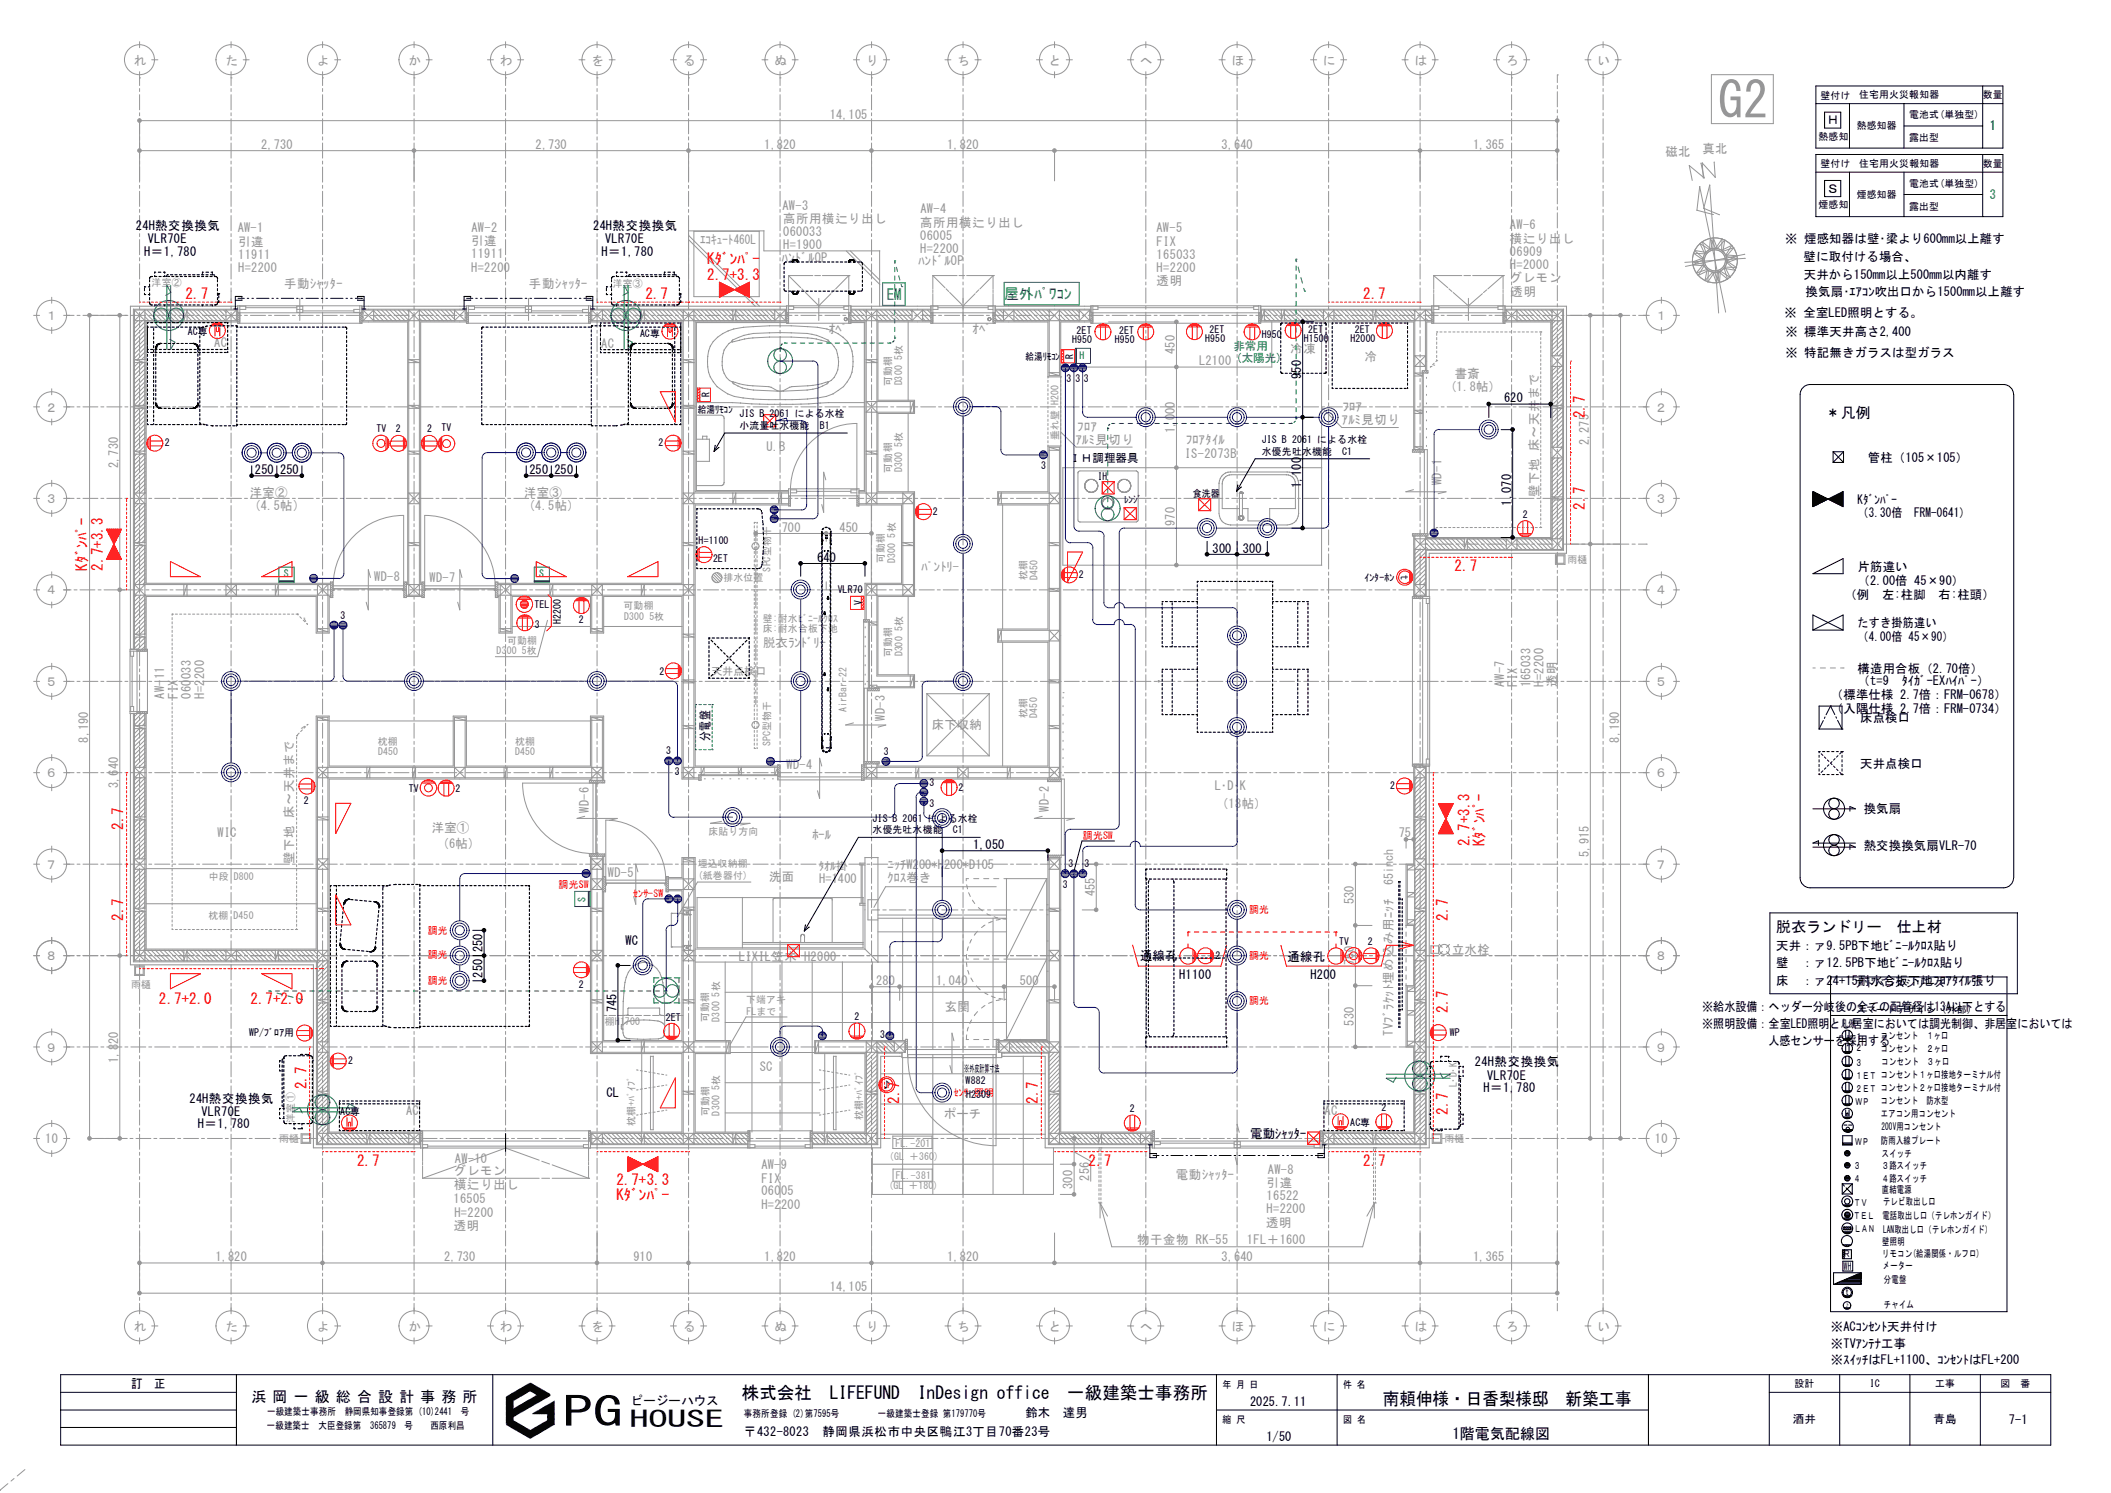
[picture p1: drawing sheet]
<svg xmlns="http://www.w3.org/2000/svg" width="420mm" height="297mm" viewBox="0 0 420 297" stroke-linecap="round" stroke-linejoin="round" font-family="sans-serif">
<defs><g id="words">
<text font-size="10" fill="#969696" x="341.8" y="23.4">G2</text>
<text font-size="8" x="112" y="283.7">PG</text>
<text font-size="4.5" x="125.3" y="283.8">HOUSE</text>
<g font-size="3.5">
<text x="147.6" y="278.3">株式会社　LIFEFUND</text>
<text x="182.6" y="278.3">InDesign office　一級建築士事務所</text>
<text x="275.1" y="279.5">南頼伸様・日香梨様邸　新築工事</text>
</g>
<g font-size="3" fill="#f00">
<text x="140.7" y="52.5">Kﾀﾞﾝﾊﾟｰ</text>
<text x="36.9" y="59.6">2.7</text>
<text x="128.4" y="59.5">2.7</text>
<text x="140.7" y="55.6">2.7+3.3</text>
<text x="271.2" y="59.4">2.7</text>
<text x="315.3" y="83.2" transform="rotate(-90 315.3 83.2)">2.7</text>
<text x="315.3" y="101.4" transform="rotate(-90 315.3 101.4)">2.7</text>
<text x="17.4" y="113.5" transform="rotate(-90 17.4 113.5)">Kﾀﾞﾝﾊﾟｰ</text>
<text x="20.5" y="113.5" transform="rotate(-90 20.5 113.5)">2.7+3.3</text>
<text x="289.4" y="113.7">2.7</text>
<text x="24.5" y="165.1" transform="rotate(-90 24.5 165.1)">2.7</text>
<text x="292.4" y="168.3" transform="rotate(-90 292.4 168.3)">2.7+3.3</text>
<text x="295.3" y="168.3" transform="rotate(-90 295.3 168.3)">Kﾀﾞﾝﾊﾟｰ</text>
<text x="24.5" y="183.3" transform="rotate(-90 24.5 183.3)">2.7</text>
<text x="288" y="183.3" transform="rotate(-90 288 183.3)">2.7</text>
<text x="31.6" y="199.7">2.7+2.0</text>
<text x="49.8" y="199.7">2.7+2.0</text>
<text x="288" y="201.5" transform="rotate(-90 288 201.5)">2.7</text>
<text x="61" y="216.7" transform="rotate(-90 61 216.7)">2.7</text>
<text x="178.9" y="219.7" transform="rotate(-90 178.9 219.7)">2.7</text>
<text x="206.5" y="219.7" transform="rotate(-90 206.5 219.7)">2.7</text>
<text x="288" y="221.7" transform="rotate(-90 288 221.7)">2.7</text>
<text x="71" y="231.9">2.7</text>
<text x="216.6" y="231.9">2.7</text>
<text x="271.2" y="231.9">2.7</text>
<text x="122.6" y="238.7">Kﾀﾞﾝﾊﾟｰ</text>
<text x="122.6" y="235.7">2.7+3.3</text>
</g>
<g font-size="3" fill="#008040">
<text x="176.4" y="59.7">EM</text>
<text x="199.8" y="59.5">屋外ﾊﾟﾜｺﾝ</text>
</g>
<g font-size="3">
<text x="363.2" y="83.1">＊凡例</text>
<text x="353.4" y="185.5">脱衣ランドリー　仕上材</text>
<text x="50" y="278.8">浜 岡 一 級 総 合 設 計 事 務 所</text>
<text x="289" y="286.2">1階電気配線図</text>
</g>
<g font-size="2.5" fill="#969696">
<text x="26.7" y="12.9">れ</text>
<text x="44.9" y="12.9">た</text>
<text x="63.1" y="12.9">よ</text>
<text x="81.3" y="12.9">か</text>
<text x="99.5" y="12.9">わ</text>
<text x="117.7" y="12.9">を</text>
<text x="135.9" y="12.9">る</text>
<text x="154.1" y="12.9">ぬ</text>
<text x="172.3" y="12.9">り</text>
<text x="190.5" y="12.9">ち</text>
<text x="208.7" y="12.9">と</text>
<text x="226.9" y="12.9">へ</text>
<text x="245.1" y="12.9">ほ</text>
<text x="263.3" y="12.9">に</text>
<text x="281.5" y="12.9">は</text>
<text x="299.6" y="12.9">ろ</text>
<text x="317.9" y="12.9">い</text>
<text x="165.1" y="23.6">14,105</text>
<text x="52" y="29.6">2,730</text>
<text x="106.6" y="29.6">2,730</text>
<text x="152.1" y="29.6">1,820</text>
<text x="188.5" y="29.6">1,820</text>
<text x="243" y="29.6">3,640</text>
<text x="293.1" y="29.6">1,365</text>
<text x="331.4" y="31">磁北</text>
<text x="338.7" y="30.5">真北</text>
<text x="155.7" y="41.7">AW-3</text>
<text x="47.3" y="46.2">AW-1</text>
<text x="93.8" y="46.1">AW-2</text>
<text x="155.8" y="44.4">高所用横辷り出し</text>
<text x="155.8" y="46.9">060033</text>
<text x="183" y="47.7">06005</text>
<text x="183" y="45.2">高所用横辷り出し</text>
<text x="183.1" y="42.4">AW-4</text>
<text x="230.1" y="46.2">AW-5</text>
<text x="300.4" y="45.6">AW-6</text>
<text x="47.4" y="51.5">11911</text>
<text x="47.4" y="48.9">引違</text>
<text x="93.8" y="51.4">11911</text>
<text x="93.8" y="48.8">引違</text>
<text x="139.3" y="48.5">ｴｺｷｭｰﾄ460L</text>
<text x="155.6" y="52.1">ﾊﾝﾄﾞﾙOP</text>
<text x="155.8" y="49.5">H=1900</text>
<text x="182.7" y="52.8">ﾊﾝﾄﾞﾙOP</text>
<text x="183" y="50.4">H=2200</text>
<text x="230.1" y="51.5">165033</text>
<text x="230.1" y="48.9">FIX</text>
<text x="300.4" y="48.3">横辷り出し</text>
<text x="300.4" y="53.6">H=2000</text>
<text x="300.4" y="50.9">06909</text>
<text x="47.4" y="54.1">H=2200</text>
<text x="56.5" y="57.2">手動ｼｬｯﾀｰ</text>
<text x="93.8" y="54">H=2200</text>
<text x="105.2" y="57.2">手動ｼｬｯﾀｰ</text>
<text x="230.1" y="56.7">透明</text>
<text x="230.1" y="54.1">H=2200</text>
<text x="300.4" y="56.1">グレモン</text>
<text x="300.5" y="59">透明</text>
<text x="9" y="63.7">１</text>
<text x="329.3" y="63.7">１</text>
<text x="42.6" y="69.1">AC</text>
<text x="119.6" y="69.2">AC</text>
<text x="165" y="66.3">ｵﾍﾟ</text>
<text x="193.5" y="66.3">ｵﾍﾟ</text>
<text x="233.8" y="70.4" transform="rotate(-90 233.8 70.4)">450</text>
<text x="256.7" y="70.2">冷凍</text>
<text x="271.4" y="71.8">冷</text>
<text x="238.6" y="72.7">L2100</text>
<text x="288.5" y="77.8">(1.8帖)</text>
<text x="289.4" y="75.1">書斎</text>
<text x="9" y="81.9">２</text>
<text x="267.2" y="81.7">ﾌﾛｱ</text>
<text x="329.3" y="81.9">２</text>
<text x="152.5" y="89.6">U.B</text>
<text x="214" y="88.3">ｱﾙﾐ見切り</text>
<text x="214.4" y="85.8">ﾌﾛｱ</text>
<text x="233.8" y="86.1" transform="rotate(-90 233.8 86.1)">1,000</text>
<text x="236" y="88.3">ﾌﾛｱﾀｲﾙ</text>
<text x="267" y="84.3">ｱﾙﾐ見切り</text>
<text x="316.1" y="88.6" transform="rotate(-90 316.1 88.6)">2,275</text>
<text x="23.5" y="93.2" transform="rotate(-90 23.5 93.2)">2,730</text>
<text x="235.7" y="91.2">IS-2073B</text>
<text x="9" y="100">３</text>
<text x="49.7" y="98.8">洋室②</text>
<text x="50.5" y="101.4">(4.5帖)</text>
<text x="104.3" y="98.8">洋室③</text>
<text x="105.2" y="101.4">(4.5帖)</text>
<text x="286.8" y="96.5" transform="rotate(-90 286.8 96.5)">WD-1</text>
<text x="306.1" y="98.8" transform="rotate(-90 306.1 98.8)">壁下地 床～天井まで</text>
<text x="329.3" y="100">３</text>
<text x="155.5" y="105.8">700</text>
<text x="167" y="105.8">450</text>
<text x="233.8" y="104.6" transform="rotate(-90 233.8 104.6)">970</text>
<text x="183.3" y="113.6">ﾊﾟﾝﾄﾘ-</text>
<text x="9" y="118.2">４</text>
<text x="74.4" y="115.7">WD-8</text>
<text x="85.4" y="115.8">WD-7</text>
<text x="329.3" y="118.2">４</text>
<text x="151.8" y="128.8">脱衣ﾗﾝﾄﾞﾘｰ</text>
<text x="9" y="136.4">５</text>
<text x="299.3" y="136.6" transform="rotate(-90 299.3 136.6)">AW-7</text>
<text x="301.9" y="136.7" transform="rotate(-90 301.9 136.7)">FIX</text>
<text x="304.5" y="136.7" transform="rotate(-90 304.5 136.7)">165033</text>
<text x="307.1" y="136.7" transform="rotate(-90 307.1 136.7)">H=2200</text>
<text x="309.7" y="136.7" transform="rotate(-90 309.7 136.7)">透明</text>
<text x="329.3" y="136.4">５</text>
<text x="32.6" y="139" transform="rotate(-90 32.6 139)">AW-11</text>
<text x="35.4" y="139" transform="rotate(-90 35.4 139)">FIX</text>
<text x="38" y="139" transform="rotate(-90 38 139)">060033</text>
<text x="40.6" y="139" transform="rotate(-90 40.6 139)">H=2200</text>
<text x="176" y="143.4" transform="rotate(-90 176 143.4)">WD-3</text>
<text x="17.5" y="147.8" transform="rotate(-90 17.5 147.8)">8,190</text>
<text x="185.4" y="145.1">床下収納</text>
<text x="322.1" y="147.8" transform="rotate(-90 322.1 147.8)">8,190</text>
<text x="9" y="154.6">６</text>
<text x="156.5" y="153">WD-4</text>
<text x="329.3" y="154.6">６</text>
<text x="23.5" y="156.8" transform="rotate(-90 23.5 156.8)">3,640</text>
<text x="117.1" y="161.8" transform="rotate(-90 117.1 161.8)">WD-6</text>
<text x="208.7" y="161.5" transform="rotate(-90 208.7 161.5)">WD-2</text>
<text x="241.7" y="157.1">L･D･</text>
<text x="243.1" y="160.8">(18帖)</text>
<text x="246.7" y="157.1">K</text>
<text x="43.3" y="166.5">WIC</text>
<text x="85.9" y="165.5">洋室①</text>
<text x="161.6" y="167">ﾎｰﾙ</text>
<text x="278.3" y="166.5">75</text>
<text x="9" y="172.8">７</text>
<text x="58.4" y="171.9" transform="rotate(-90 58.4 171.9)">壁下地 床～天井まで</text>
<text x="88.1" y="168.7">(6帖)</text>
<text x="176.6" y="172.8">ﾆｯﾁW200*H200*D105</text>
<text x="316.1" y="170.5" transform="rotate(-90 316.1 170.5)">5,915</text>
<text x="329.3" y="172.8">７</text>
<text x="120.9" y="174.5">WD-5</text>
<text x="153" y="175.3">洗面</text>
<text x="163" y="175.7">H=1400</text>
<text x="176.6" y="175.6">ｸﾛｽ巻き</text>
<text x="217.8" y="178.3" transform="rotate(-90 217.8 178.3)">455</text>
<text x="269.4" y="179.9" transform="rotate(-90 269.4 179.9)">530</text>
<text x="9" y="191">８</text>
<text x="147" y="191.1">LIXIL笠木 H2000</text>
<text x="269.4" y="192" transform="rotate(-90 269.4 192)">760</text>
<text x="288.9" y="189.7">立水栓</text>
<text x="329.3" y="191">８</text>
<text x="174.3" y="196">280</text>
<text x="186.3" y="196">1,040</text>
<text x="202.9" y="196">500</text>
<text x="188" y="201.2">玄関</text>
<text x="9" y="209.2">９</text>
<text x="269.4" y="204.1" transform="rotate(-90 269.4 204.1)">530</text>
<text x="277.1" y="206.1" transform="rotate(-90 277.1 206.1)">TVﾌﾞﾗｹｯﾄ埋め込み用ﾆｯﾁ　65inch</text>
<text x="329.3" y="209.2">９</text>
<text x="23.5" y="211.4" transform="rotate(-90 23.5 211.4)">1,820</text>
<text x="151.2" y="213.1">SC</text>
<text x="80.8" y="221.9">AC</text>
<text x="263.5" y="221.9">AC</text>
<text x="9" y="227.4">10</text>
<text x="187.8" y="222.4">ポーチ</text>
<text x="329.3" y="227.4">10</text>
<text x="90.3" y="233.7">グレモン</text>
<text x="90.5" y="231.3">AW-10</text>
<text x="151.5" y="232.5">AW-9</text>
<text x="252.3" y="233.5">AW-8</text>
<text x="90.2" y="239.3">16505</text>
<text x="90.4" y="236.5">横辷り出し</text>
<text x="151.5" y="237.8">06005</text>
<text x="151.5" y="235.2">FIX</text>
<text x="213.4" y="236.5" transform="rotate(-90 213.4 236.5)">300</text>
<text x="216.7" y="234.9" transform="rotate(-90 216.7 234.9)">256</text>
<text x="233.9" y="234.6">電動ｼｬｯﾀｰ</text>
<text x="252" y="238.8">16522</text>
<text x="252" y="236.2">引違</text>
<text x="90.3" y="244.7">透明</text>
<text x="90.4" y="242.1">H=2200</text>
<text x="151.5" y="240.4">H=2200</text>
<text x="251.9" y="244">透明</text>
<text x="252" y="241.4">H=2200</text>
<text x="42.9" y="250.9">1,820</text>
<text x="88.4" y="250.9">2,730</text>
<text x="126" y="250.9">910</text>
<text x="152.1" y="250.9">1,820</text>
<text x="188.5" y="250.9">1,820</text>
<text x="226.2" y="247.4">物干金物 RK-55</text>
<text x="243" y="250.9">3,640</text>
<text x="248.1" y="247.6">1FL＋1600</text>
<text x="293.1" y="250.9">1,365</text>
<text x="165.1" y="256.9">14,105</text>
<text x="26.7" y="264.8">れ</text>
<text x="44.9" y="264.8">た</text>
<text x="63.1" y="264.8">よ</text>
<text x="81.3" y="264.8">か</text>
<text x="99.5" y="264.8">わ</text>
<text x="117.7" y="264.8">を</text>
<text x="135.9" y="264.8">る</text>
<text x="154.1" y="264.8">ぬ</text>
<text x="172.3" y="264.8">り</text>
<text x="190.5" y="264.8">ち</text>
<text x="208.7" y="264.8">と</text>
<text x="226.9" y="264.8">へ</text>
<text x="245.1" y="264.8">ほ</text>
<text x="263.3" y="264.8">に</text>
<text x="281.5" y="264.8">は</text>
<text x="299.6" y="264.8">ろ</text>
<text x="317.9" y="264.8">い</text>
</g>
<g font-size="2.5">
<text x="363.4" y="24.8">Ｈ</text>
<text x="363.4" y="38.4">Ｓ</text>
<text x="27" y="45.8">24H熱交換換気</text>
<text x="118" y="45.8">24H熱交換換気</text>
<text x="28.7" y="50.9">H＝1,780</text>
<text x="29.4" y="48.4">VLR70E</text>
<text x="119.7" y="50.9">H＝1,780</text>
<text x="120.4" y="48.4">VLR70E</text>
<text x="355.2" y="48.4">※ 煙感知器は壁･梁より600mm以上離す</text>
<text x="358.8" y="51.9">壁に取付ける場合、</text>
<text x="358.9" y="55.5">天井から150mm以上500mm以内離す</text>
<text x="359.2" y="58.8">換気扇･ｴｱｺﾝ吹出口から1500mm以上離す</text>
<text x="355" y="63">※ 全室LED照明とする。</text>
<text x="355.2" y="66.9">※ 標準天井高さ2,400</text>
<text x="355.2" y="71.1">※ 特記無きガラスは型ガラス</text>
<text x="258.9" y="75.4" transform="rotate(-90 258.9 75.4)">950</text>
<text x="299.3" y="80.1">620</text>
<text x="50.7" y="94.3">250</text>
<text x="55.7" y="94.3">250</text>
<text x="105.3" y="94.3">250</text>
<text x="110.3" y="94.3">250</text>
<text x="371.6" y="91.8">管柱（105×105）</text>
<text x="258.9" y="97.2" transform="rotate(-90 258.9 97.2)">1,100</text>
<text x="300.6" y="100.6" transform="rotate(-90 300.6 100.6)">1,070</text>
<text x="369.6" y="100.2">Kﾀﾞﾝﾊﾟｰ</text>
<text x="369.6" y="102.9">（3.30倍　FRM-0641）</text>
<text x="162.6" y="111.8">640</text>
<text x="241.3" y="109.9">300</text>
<text x="247.3" y="109.9">300</text>
<text x="369.6" y="113.5">片筋違い</text>
<text x="366.9" y="119.1">（例　左:柱脚　右:柱頭）</text>
<text x="369.6" y="116.4">（2.00倍 45×90）</text>
<text x="369.6" y="124.8">たすき掛筋違い</text>
<text x="369.6" y="127.4">（4.00倍 45×90）</text>
<text x="369.6" y="133.9">構造用合板（2.70倍）</text>
<text x="369.6" y="136.4">（t=9　ﾀｲｶﾞｰEXﾊｲﾊﾟｰ）</text>
<text x="364.3" y="139.1">（標準仕様 2.7倍：FRM-0678）</text>
<text x="364.3" y="141.8">（入隅仕様 2.7倍：FRM-0734）</text>
<text x="370.1" y="143.6">床点検口</text>
<text x="141.2" y="147.5" transform="rotate(-90 141.2 147.5)">分電盤</text>
<text x="370.1" y="152.7">天井点検口</text>
<text x="370.8" y="161.8">換気扇</text>
<text x="193.6" y="168.9">1,050</text>
<text x="370.8" y="169">熱交換換気扇VLR-70</text>
<text x="96" y="189.5" transform="rotate(-90 96 189.5)">250</text>
<text x="124.4" y="188">WC</text>
<text x="226.8" y="191.1">通線孔</text>
<text x="256.2" y="191.1">通線孔</text>
<text x="353.4" y="188.9">天井：ァ9.5PB下地ﾋﾞﾆ-ﾙｸﾛｽ貼り</text>
<text x="96" y="194.5" transform="rotate(-90 96 194.5)">250</text>
<text x="234.6" y="194.7">H1100</text>
<text x="260.7" y="194.7">H200</text>
<text x="353.4" y="192.4">壁　：ァ12.5PB下地ﾋﾞﾆ-ﾙｸﾛｽ貼り</text>
<text x="353.4" y="195.9">床　：ァ24+15耐水合板下地ﾌﾛｱﾀｲﾙ張り</text>
<text x="122.6" y="201.4" transform="rotate(-90 122.6 201.4)">745</text>
<text x="338.7" y="201">※給水設備：ヘッダー分岐後の全ての配管径は13A以下とする</text>
<text x="338.7" y="204.6">※照明設備：全室LED照明とし居室においては調光制御、非居室においては</text>
<text x="351.8" y="207.8">人感センサーを採用する</text>
<text x="293.5" y="212.1">24H熱交換換気</text>
<text x="295.9" y="214.8">VLR70E</text>
<text x="37.7" y="219.3">24H熱交換換気</text>
<text x="40.1" y="222">VLR70E</text>
<text x="120.6" y="218.3">CL</text>
<text x="295.1" y="217.3">H＝1,780</text>
<text x="39.4" y="224.5">H＝1,780</text>
<text x="248.7" y="226.4">電動ｼｬｯﾀｰ</text>
<text x="364.2" y="264.8">※ACｺﾝｾﾝﾄ天井付け</text>
<text x="364.2" y="268.2">※TVｱﾝﾃﾅ工事</text>
<text x="364.2" y="271.4">※ｽｲｯﾁはFL+1100、ｺﾝｾﾝﾄはFL+200</text>
<text x="26.1" y="276.1">訂　正</text>
<text x="125.5" y="279.6">ピージーハウス</text>
<text x="204" y="281.8">鈴木　達男</text>
<text x="248.7" y="279.7">2025.7.11</text>
<text x="148" y="285.7">〒432-8023　静岡県浜松市中央区鴨江3丁目70番23号</text>
<text x="252" y="286.6">1/50</text>
<text x="399.7" y="283.4">7-1</text>
</g>
<g font-size="2.5" fill="#008040">
<text x="395.9" y="26">1</text>
<text x="395.9" y="39.6">3</text>
</g>
<g font-size="2.3" fill="#008040">
<text x="245.4" y="69.7">非常用</text>
<text x="245.9" y="72.1">(太陽光)</text>
</g>
<g font-size="2.3">
<text x="212.8" y="91.9">ＩＨ調理器具</text>
<text x="356.7" y="283">酒井</text>
<text x="384.7" y="283">青島</text>
</g>
<text font-size="2.3" fill="#969696" x="162.9" y="173.1">ﾀｵﾙ掛</text>
<text font-size="2.2" fill="#969696" x="141.5" y="134.2">天井点検口</text>
<g font-size="2">
<text x="362.2" y="19.6">壁付け</text>
<text x="369.9" y="19.6">住宅用火災報知器</text>
<text x="379.9" y="23.5">電池式(単独型)</text>
<text x="394.5" y="19.6">数量</text>
<text x="361.8" y="27.9">熱感知</text>
<text x="369.4" y="25.7">熱感知器</text>
<text x="379.9" y="28.1">露出型</text>
<text x="362.2" y="33.2">壁付け</text>
<text x="369.9" y="33.2">住宅用火災報知器</text>
<text x="394.5" y="33.2">数量</text>
<text x="361.8" y="41.4">煙感知</text>
<text x="369.4" y="39.4">煙感知器</text>
<text x="379.9" y="37.2">電池式(単独型)</text>
<text x="379.9" y="41.7">露出型</text>
<text x="37.3" y="66.5">AC専</text>
<text x="127.3" y="67">AC専</text>
<text x="204" y="71.6">給湯ﾘﾓｺﾝ</text>
<text x="213.3" y="68.3">H950</text>
<text x="213.5" y="71.3" transform="rotate(-90 213.5 71.3)">R</text>
<text x="214.2" y="66.5">2ET</text>
<text x="221.8" y="68.2">H950</text>
<text x="222.7" y="66.4">2ET</text>
<text x="239.8" y="68">H950</text>
<text x="240.6" y="66.2">2ET</text>
<text x="251" y="67.3">H950</text>
<text x="259.4" y="68">H1500</text>
<text x="260.3" y="66.2">2ET</text>
<text x="268.7" y="68.1">H2000</text>
<text x="269.5" y="66.2">2ET</text>
<text x="212.2" y="75.9">3 3 3</text>
<text x="138.8" y="82.1">給湯ﾘﾓｺﾝ</text>
<text x="141.1" y="79" transform="rotate(-90 141.1 79)">R</text>
<text x="147.1" y="83">JIS B 2061 による水栓</text>
<text x="32.8" y="88.8">2</text>
<text x="74.9" y="85.9">TV</text>
<text x="78.8" y="85.9">2</text>
<text x="85" y="85.9">2</text>
<text x="87.8" y="85.8">TV</text>
<text x="131" y="88.8">2</text>
<text x="147.1" y="85.3">小流量吐水機能</text>
<text x="163.1" y="85.3">B1</text>
<text x="251" y="88.1">JIS B 2061 による水栓</text>
<text x="207.1" y="93.3">3</text>
<text x="218.4" y="95.5">IH</text>
<text x="251" y="90.5">水優先吐水機能　C1</text>
<text x="223.6" y="100.2">ﾚﾝｼﾞ</text>
<text x="237.3" y="98.9">食洗器</text>
<text x="185.6" y="102.5">2</text>
<text x="302.9" y="103.1">2</text>
<text x="139" y="108.2">H=1100</text>
<text x="141.9" y="111.9">2ET</text>
<text x="166.7" y="118">VLR70</text>
<text x="214.6" y="115">2</text>
<text x="271.4" y="115.6">ｲﾝﾀｰﾎﾝ</text>
<text x="278.7" y="114.5" transform="rotate(90 278.7 114.5)">t</text>
<text x="67.8" y="123.1">3</text>
<text x="106.3" y="121">TEL</text>
<text x="106.4" y="124.8">3</text>
<text x="111.6" y="124.2" transform="rotate(-90 111.6 124.2)">H2200</text>
<text x="115.2" y="124">2</text>
<text x="171.5" y="120.3" transform="rotate(-90 171.5 120.3)">V</text>
<text x="131.2" y="134.3">2</text>
<text x="132.5" y="150.1">3</text>
<text x="134.3" y="154.2">3</text>
<text x="175.8" y="150.1">3</text>
<text x="60.5" y="160">2</text>
<text x="81.3" y="157.5">TV</text>
<text x="90.6" y="157.5">2</text>
<text x="184.9" y="160.6">3</text>
<text x="184.9" y="156.3">3</text>
<text x="190.7" y="157.3">2</text>
<text x="276.6" y="157.1">2</text>
<text x="173.6" y="163.4">JIS B 2061 による水栓</text>
<text x="173.6" y="165.8">水優先吐水機能　C1</text>
<text x="212.6" y="172.5">3</text>
<text x="215.8" y="172.5">3</text>
<text x="211.5" y="176.6">3</text>
<text x="241.8" y="190.8">2</text>
<text x="266.4" y="188">TV</text>
<text x="272.2" y="187.9">2</text>
<text x="115.2" y="196.6">2</text>
<text x="369" y="196.3">アドバンスシリーズ</text>
<text x="132.5" y="203">2ET</text>
<text x="170" y="202.9">2</text>
<text x="369.3" y="201.5">スマートデザイン（外部）</text>
<text x="49.6" y="206.2">WP/ﾌﾞﾛｱ用</text>
<text x="175.1" y="206.5">3</text>
<text x="288.4" y="206.2">WP</text>
<text x="366.2" y="204.4">凡例</text>
<text x="369.1" y="206.8">１</text>
<text x="369.2" y="209.2">２</text>
<text x="374.2" y="206.7">コンセント　１ヶ口</text>
<text x="374.2" y="209.3">コンセント　２ヶ口</text>
<text x="69.3" y="211.8">2</text>
<text x="191.9" y="213.2">※外皮計算寸法</text>
<text x="192.1" y="215.7">W882</text>
<text x="369.1" y="212">３</text>
<text x="369.1" y="214.6">１ＥＴ コンセント１ヶ口接地ターミナル付</text>
<text x="374.4" y="212">コンセント　３ヶ口</text>
<text x="67.7" y="221.9">AC専</text>
<text x="175.5" y="216.4">♪</text>
<text x="192.2" y="218.4">H2309</text>
<text x="224.8" y="221.3">2</text>
<text x="274.9" y="220.9">2</text>
<text x="369.1" y="217.2">２ＥＴ コンセント２ヶ口接地ターミナル付</text>
<text x="369.1" y="219.8">ＷＰ</text>
<text x="374.2" y="219.7">コンセント　防水型</text>
<text x="268.6" y="224">AC専</text>
<text x="369.1" y="227.8">ＷＰ</text>
<text x="374.2" y="222.3">エアコン用コンセント</text>
<text x="374.2" y="227.5">防雨入線プレート</text>
<text x="374.3" y="224.9">200V用コンセント</text>
<text x="368.8" y="232.5">３</text>
<text x="374.4" y="230.1">スイッチ</text>
<text x="374.4" y="232.5">３路スイッチ</text>
<text x="368.8" y="235.1">４</text>
<text x="368.8" y="239.9">ＴＶ</text>
<text x="374.4" y="235.1">４路スイッチ</text>
<text x="374.4" y="237.4">直結電源</text>
<text x="374.6" y="239.7">テレビ取出し口</text>
<text x="368.8" y="242.5">ＴＥＬ</text>
<text x="368.9" y="245.1">ＬＡＮ</text>
<text x="374.5" y="242.5">電話取出し口（テレホンガイド）</text>
<text x="374.6" y="245.3">LAN取出し口（テレホンガイド）</text>
<text x="366.7" y="250.1">Ｒ</text>
<text x="374.5" y="247.7">壁照明</text>
<text x="374.5" y="250.1">リモコン(給湯関係・ルフロ)</text>
<text x="366.8" y="257.7">ｔ</text>
<text x="366.9" y="252.6">WH</text>
<text x="374.6" y="252.5">メーター</text>
<text x="374.8" y="255.2">分電盤</text>
<text x="374.8" y="260.3">チャイム</text>
<text x="357" y="275.9">設計</text>
<text x="372" y="275.9">IC</text>
<text x="385" y="275.9">工事</text>
<text x="398" y="275.9">図　番</text>
<text x="53.1" y="281.5">一級建築士事務所　静岡県知事登録第 (10)2441　号</text>
<text x="148" y="281.8">事務所登録 (2)第7595号</text>
<text x="174.7" y="281.8">一級建築士登録 第179770号</text>
<text x="243.2" y="276.1">年 月 日</text>
<text x="267.2" y="276.1">件 名</text>
<text x="53.1" y="284.3">一級建築士　大臣登録第　365879　号　　西原利昌</text>
<text x="243.2" y="283.1">縮 尺</text>
<text x="267.2" y="283">図 名</text>
</g>
<g font-size="2" fill="#969696">
<text x="30.1" y="56.9">洋室②</text>
<text x="121.9" y="57.1">洋室③</text>
<text x="177.3" y="76.8" transform="rotate(-90 177.3 76.8)">可動棚</text>
<text x="179.5" y="76.7" transform="rotate(-90 179.5 76.7)">D300 5枚</text>
<text x="210.6" y="87.5" transform="rotate(-90 210.6 87.5)">垂れ壁 H200</text>
<text x="177.3" y="94" transform="rotate(-90 177.3 94)">可動棚</text>
<text x="179.5" y="93.9" transform="rotate(-90 179.5 93.9)">D300 5枚</text>
<text x="153.3" y="113.7" transform="rotate(-90 153.3 113.7)">SPC型物干</text>
<text x="175.9" y="112.1" transform="rotate(-90 175.9 112.1)">可動棚</text>
<text x="178.1" y="111.9" transform="rotate(-90 178.1 111.9)">D300 5枚</text>
<text x="311.9" y="112">雨樋</text>
<text x="144" y="115.6">排水位置</text>
<text x="204.3" y="115.4" transform="rotate(-90 204.3 115.4)">枕棚</text>
<text x="206.4" y="115.4" transform="rotate(-90 206.4 115.4)">D450</text>
<text x="124" y="121.2">可動棚</text>
<text x="124.2" y="123.4">D300 5枚</text>
<text x="151.8" y="123.8">壁:耐水ﾋﾞﾆｰﾙｸﾛｽ</text>
<text x="151.8" y="125.8">床:耐水合板下地</text>
<text x="98.8" y="130.2">D300 5枚</text>
<text x="100.9" y="128">可動棚</text>
<text x="177.4" y="130.7" transform="rotate(-90 177.4 130.7)">可動棚</text>
<text x="179.5" y="130.6" transform="rotate(-90 179.5 130.6)">D300 5枚</text>
<text x="168.4" y="141.6" transform="rotate(-90 168.4 141.6)">AirBar-22</text>
<text x="204.3" y="142.7" transform="rotate(-90 204.3 142.7)">枕棚</text>
<text x="206.4" y="142.7" transform="rotate(-90 206.4 142.7)">D450</text>
<text x="75.2" y="148.1">枕棚</text>
<text x="102.5" y="148.1">枕棚</text>
<text x="153.3" y="148.4" transform="rotate(-90 153.3 148.4)">SPC型物干</text>
<text x="75.3" y="150.3">D450</text>
<text x="102.5" y="150.3">D450</text>
<text x="140.9" y="166.2">床貼り方向</text>
<text x="138.8" y="172.5">埋込収納棚</text>
<text x="41.5" y="175.1">中段</text>
<text x="46.5" y="175.1">D800</text>
<text x="138.9" y="174.9">(紙巻器付)</text>
<text x="41.5" y="182.8">枕棚</text>
<text x="46.5" y="182.8">D450</text>
<text x="26.1" y="196.5">雨樋</text>
<text x="120.4" y="203.8">棚H1700</text>
<text x="141" y="203.4" transform="rotate(-90 141 203.4)">可動棚</text>
<text x="143.1" y="203.2" transform="rotate(-90 143.1 203.2)">D300 5枚</text>
<text x="148.5" y="199.6">下端アキ</text>
<text x="148.5" y="201.8">FLまで</text>
<text x="143.2" y="221.9" transform="rotate(-90 143.2 221.9)">D300 5枚</text>
<text x="289.8" y="216.3" transform="rotate(-90 289.8 216.3)">L･D･K</text>
<text x="55.5" y="227.2">雨樋</text>
<text x="58.5" y="223.4" transform="rotate(-90 58.5 223.4)">洋室①</text>
<text x="126.3" y="224" transform="rotate(-90 126.3 224)">枕棚+ﾊﾟｲﾌﾟ</text>
<text x="141" y="222" transform="rotate(-90 141 222)">可動棚</text>
<text x="171.6" y="222.8" transform="rotate(-90 171.6 222.8)">枕棚+ﾊﾟｲﾌﾟ</text>
<text x="287.4" y="227.2">雨樋</text>
<text x="176.9" y="230.8">(GL</text>
<text x="178.1" y="228.1">FL.-201</text>
<text x="180.9" y="230.8">＋360)</text>
<text x="176.7" y="236.6">(GL</text>
<text x="178.2" y="234.5">FL.-381</text>
<text x="180.7" y="236.6">＋180)</text>
</g>
<g font-size="2" fill="#008040">
<text x="214.8" y="71.5">H</text>
<text x="56.5" y="114.8">S</text>
<text x="107.3" y="114.8">S</text>
<text x="116.5" y="179.4" transform="rotate(-90 116.5 179.4)">S</text>
</g>
<g font-size="2" fill="#f00">
<text x="215.4" y="167">調光SW</text>
<text x="111.1" y="176.6">調光SW</text>
<text x="126" y="178.3">ｾﾝｻｰSW</text>
<text x="85.1" y="185.8">調光</text>
<text x="248.5" y="181.6">調光</text>
<text x="85.1" y="190.6">調光</text>
<text x="248.5" y="190.8">調光</text>
<text x="85.1" y="195.7">調光</text>
<text x="248.5" y="199.8">調光</text>
<text x="189.8" y="218">ｾﾝｻｰ照明</text>
</g>
<text font-size="1" x="367.2" y="260">♪</text>
</g></defs>
<g fill="none" stroke="#969696" stroke-width=".2">
<path d="M27.8 15.5h.1M27.8 8.3v1.2M27.8 14.3v2.7M27.8 17.6v.6M27.8 18.8v3M30.2 11.9h1.2M46 15.5h.1M46 8.3v1.2M46 14.3v2.7M46 17.6v.6M46 18.8v3M48.4 11.9h1.2"/>
<path d="M64.2 15.5h.1M64.2 8.3v1.2M64.2 14.3v2.7M64.2 17.6v.6M64.2 18.8v3M66.6 11.9h1.2M82.4 15.5h.1M82.4 8.3v1.2M82.4 14.3v2.7M82.4 17.6v.6M82.4 18.8v3M84.8 11.9h1.2"/>
<path d="M97 11.9h1.2M100.6 15.5h.1M100.6 8.3v1.2M100.6 14.3v2.7M100.6 17.6v.6M100.6 18.8v3M103 11.9h1.2M115.2 11.9h1.2M118.8 15.5h.1M118.8 8.3v1.2M118.8 14.3v2.7M118.8 17.6v.6"/>
<path d="M118.8 18.8v3M121.2 11.9h1.2M133.4 11.9h1.2M137 15.5h.1M137 8.3v1.2M137 14.3v2.7M137 17.6v.6M137 18.8v3M139.4 11.9h1.2M151.6 11.9h1.2M155.2 15.5h.1M155.2 8.3v1.2"/>
<path d="M155.2 14.3v2.7M155.2 17.6v.6M155.2 18.8v3M157.6 11.9h1.2M169.8 11.9h1.2M173.4 15.5h.1M173.4 8.3v1.2M173.4 14.3v2.7M173.4 17.6v.6M173.4 18.8v3M175.8 11.9h1.2M188 11.9h1.2"/>
<path d="M191.6 15.5h.1M191.6 8.3v1.2M191.6 14.3v2.7M191.6 17.6v.6M191.6 18.8v3M194 11.9h1.2M206.2 11.9h1.2M209.8 8.3v1.2M209.8 14.3v1.2M212.1 11.9h1.3M224.3 11.9h1.3M228 15.5h.1"/>
<path d="M228 8.3v1.2M228 14.3v2.7M228 17.6v.6M228 18.8v3M230.3 11.9h1.3M242.5 11.9h1.3M246.1 15.5h.1M246.1 8.3v1.2M246.1 14.3v2.7M246.1 17.6v.6M246.1 18.8v3M248.5 11.9h1.2"/>
<path d="M260.7 11.9h1.3M264.3 15.5h.1M264.3 8.3v1.2M264.3 14.3v2.7M264.3 17.6v.6M264.3 18.8v3M266.7 11.9h1.2M278.9 11.9h1.3M282.5 15.5h.1M282.5 8.3v1.2M282.5 14.3v2.7M282.5 17.6v.6"/>
<path d="M282.5 18.8v3M284.9 11.9h1.2M297.1 11.9h1.2M300.7 15.5h.1M300.7 8.3v1.2M300.7 14.3v2.7M300.7 17.6v.6M300.7 18.8v3M303.1 11.9h1.2M309.8 14.9h.1M309.8 14.9v1.5M309.8 17v.7"/>
<path d="M309.8 18.2v3.1M315.3 11.9h1.2M318.9 15.5h.1M318.9 8.3v1.2M318.9 14.3v2.7M318.9 17.6v.6M318.9 18.8v3M321.4 11.9h1.1M340.5 14.9h12.3v9.7h-12.3zM27.8 22.4v.6M27.8 23.6v12.6M27.8 36.9v.6"/>
<path d="M27.8 38.1v3M27.8 24h282M27.8 30h282M46 22.4v.6M46 23.6v3M46 27.2v.7M46 28.4v3.1M46 32v.6M46 33.2v3M46 36.9v.6M46 38.1v3M64.2 22.4v.6"/>
<path d="M64.2 23.6v3M64.2 27.2v.7M64.2 28.4v3.1M64.2 32v.6M64.2 33.2v3M64.2 36.9v.6M64.2 38.1v3M82.4 22.4v.6M82.4 23.6v3M82.4 27.2v.7M82.4 28.4v7.8M82.4 36.9v.6"/>
<path d="M82.4 38.1v3M100.6 22.4v.6M100.6 23.6v3M100.6 27.2v.7M100.6 28.4v3.1M100.6 32v.6M100.6 33.2v3M100.6 36.9v.6M100.6 38.1v3M118.8 22.4v.6M118.8 23.6v3M118.8 27.2v.7"/>
<path d="M118.8 28.4v3.1M118.8 32v.6M118.8 33.2v3M118.8 36.9v.6M118.8 38.1v3M137 22.4v.6M137 23.6v3M137 27.2v.7M137 28.4v7.8M137 36.9v.6M137 38.1v3M155.2 22.4v.6"/>
<path d="M155.2 23.6v3M155.2 27.2v.7M155.2 28.4v3.1M155.2 32v.6M155.2 33.2v3M155.2 36.9v.6M155.2 38.1v3M173.4 22.4v.6M173.4 23.6v3M173.4 27.2v.7M173.4 28.4v7.8M173.4 36.9v.6"/>
<path d="M173.4 38.1v3M191.6 22.4v.6M191.6 23.6v3M191.6 27.2v.7M191.6 28.4v3.1M191.6 32v.6M191.6 33.2v3M191.6 36.9v.6M191.6 38.1v3M209.8 30v6M228 22.4v.6M228 23.6v3"/>
<path d="M228 27.2v.7M228 28.4v3.1M228 32v.6M228 33.2v3M228 36.9v.6M228 38.1v3M246.1 22.4v.6M246.1 23.6v3M246.1 27.2v.7M246.1 28.4v3.1M246.1 32v.6M246.1 33.2v3"/>
<path d="M246.1 36.9v.6M246.1 38.1v3M264.3 22.4v.6M264.3 23.6v3M264.3 27.2v.7M264.3 28.4v3.1M264.3 32v.6M264.3 33.2v3M264.3 36.9v.6M264.3 38.1v3M282.5 22.4v.6M282.5 23.6v3"/>
<path d="M282.5 27.2v.7M282.5 28.4v7.8M282.5 36.9v.6M282.5 38.1v3M300.7 22.4v.6M300.7 23.6v3M300.7 27.2v.7M300.7 28.4v3.1M300.7 32v.6M300.7 33.2v3M300.7 36.9v.6M300.7 38.1v3"/>
<path d="M309.8 21.8v.6M309.8 23.1v12.9M309.8 36.3v.6M309.8 37.5v3.1M318.9 22.4v.6M318.9 23.6v3M318.9 27.2v.7M318.9 28.4v3.1M318.9 32v.6M318.9 33.2v3M318.9 36.9v.6M318.9 38.1v3"/>
<path d="M336.1 32.9l2.9 2.5M336.1 32.9l.6 3M336.1 32.9h.1M338.2 37.1l-.6 4.7M338.2 37.1l5.1 25M338.2 37.1h.1M338.5 32.5l.5 2.9M338.7 32.4l2.5 2.9M338.7 32.4l.2 3M338.7 32.4h.1M339 35.4h.1M340.1 36.8l-1.1 4.6"/>
<path d="M340.1 36.8l1.8 25.5M340.1 36.8h.1M341.1 32.3l.1 3M341.2 35.3h.1M10.3 59.1v1.2M27.8 41.7v.5M27.8 42.9v3M27.8 46.5v.6M27.8 47.7v3M27.8 51.3v.6M27.8 52.5v3M27.8 56.1v.6"/>
<path d="M27.8 57.3v3M28.7 57.4v.5M28.7 58.4v.2M28.7 58.6h.3M28.7 58.6h.1M29 57.1h-.2M29.5 57.1h.3M29.5 58.6h.3M29.8 55.3v.1M29.8 55.7v.4M29.8 56.6v.4M29.8 57.4v.5"/>
<path d="M29.8 58.3v.5M29.8 59.2v.4M29.9 55.2h-.1M30 55.1h.1M30.1 55h.3M30.8 54.8v.2h.4M31 54.2h-.2v.2M31.5 54.2h.5M31.6 55h.4M32.5 55h.4M32.5 54.2h.3M32.8 54.2v.2"/>
<path d="M32.8 54.8v.2M33.2 54.9h-.1M33.3 54.7h.2M33.3 55h.4M33.9 54.7h.5M34.2 55h.4M34.8 54.7h.4M35 55h.4M35.7 54.7h.4M35.9 55h.4M36.6 54.7h.4M36.7 55h.4"/>
<path d="M37.5 54.7h.4M37.5 55h.5M38.3 54.7h.5M38.4 55h.4M39.2 54.7h.5M39.2 55h.5M40.1 54.7h.5M40.1 55h.4M40.3 54.2h.2M40.3 54.4v.3M40.9 55h.5M41 54.7h.4"/>
<path d="M41 54.2h.5M41.8 55h.4M41.9 54.7h.4M42 54.2h.3M42.2 54.2v.2M42.6 54.7v.1M42.6 55h.3M42.7 55h.1M43.1 55.1h.1M43.3 55.2l-.1 .1M43.3 55.4h.1M43.3 55.7v.4"/>
<path d="M43.3 56.6v.4M43.3 57.4v.5M43.3 58.3v.5M43.3 59.2v.4M43.3 58.4h.3M43.5 58.4l.1 .1M43.5 58.8v.5M43.5 59.8v.3M46 41.7v.5M46 42.9v3M46 46.5v.6M46 47.7v3"/>
<path d="M46 51.3v.6M46 52.5v3M46 56.1v.6M46 57.3v3M46 57.9h.1M59.6 59.4v4.4M64.2 41.7v.5M64.2 42.9v3M64.2 46.5v.6M64.2 47.7v3M64.2 51.3v.6M64.2 52.5v3"/>
<path d="M64.2 56.1v.6M64.2 57.3v3M82.4 41.7v.5M82.4 42.9v3M82.4 46.5v.6M82.4 47.7v3M82.4 51.3v.6M82.4 52.5v3M82.4 56.1v.6M82.4 57.3v3M100.6 41.7v.5M100.6 42.9v3"/>
<path d="M100.6 46.5v.6M100.6 47.7v3M100.6 51.3v.6M100.6 52.5v3M100.6 56.1v.6M100.6 57.3v3M105.2 59.4v4.4M118.8 57.9h.1M118.8 41.7v.5M118.8 42.9v3M118.8 46.5v.6M118.8 47.7v3"/>
<path d="M118.8 51.3v.6M118.8 52.5v3M118.8 56.1v.6M118.8 57.3v3M120.6 57.4v.5M120.6 58.4v.2M120.6 58.6h.1M120.6 58.6h.3M120.9 57.1h-.2M121.4 57.1h.3M121.4 58.6h.3M121.7 55.3v.1"/>
<path d="M121.7 55.7v.4M121.7 56.6v.4M121.7 57.4v.5M121.7 58.3v.5M121.7 59.2v.4M121.8 55.2h.1M121.9 55.1h.1M122 55h.3M122.6 54.8v.2M122.7 55h.4M122.9 54.2h-.3v.2M123.4 54.2h.5"/>
<path d="M123.5 55h.5M124.4 55h.4M124.4 54.2h.3v.2M124.7 54.8v.2M125.1 54.9h-.1M125.2 54.7h.2M125.2 55h.4M125.8 54.7h.5M126.1 55h.4M126.7 54.7h.4M126.9 55h.4M127.6 54.7h.4"/>
<path d="M127.8 55h.4M128.5 54.7h.4M128.6 55h.4M129.4 54.7h.4M129.5 55h.4M130.2 54.7h.5M130.3 55h.4M131.1 54.7h.5M131.1 55h.5M132 54.7h.5M132 55h.4M132.2 54.4v.3"/>
<path d="M132.2 54.2h.2M132.8 55h.5M132.9 54.7h.4M132.9 54.2h.5M133.7 55h.4M133.8 54.7h.4M133.9 54.2h.3M134.2 54.2v.2M134.5 54.7v.1M134.5 55h.3M134.6 55h.1M135 55.1h.1"/>
<path d="M135.1 55.2v.1M135.2 55.4h.1M135.2 58.4l.3 .1M135.2 55.7v.4M135.2 56.6v.4M135.2 57.4v.5M135.2 58.3v.5M135.2 59.2v.4M135.4 58.4l.1 .1M135.4 58.8v.5M135.4 59.8v.3M137 41.7v.5"/>
<path d="M137 42.9v18.6M137 46.8l14.1 14.1M137 45.9h15v4h23v11M137 47.7l13.2 13.2M138 46v13h13.1M138 46h13.1M151 46v13M155.2 41.7v.5M155.2 42.9v3M155.2 46.5v.6M155.2 47.7v3M155.2 51.3v.6"/>
<path d="M155.2 52.5v3M155.2 56.1v.6M155.2 57.3v3M156 57.4v.3M156 53.1v.5M156 54v.4M156 54.9v.4M156 55.7v.5M156 56.6v.4M156 52.5v.2M156.1 57.8l.1 .1M156.1 52.3l-.1 .1"/>
<path d="M156.3 58h.2M156.5 52.2h-.3M156.9 54.8h.1M156.9 54.8h4.8M156.9 54.8v2.7M156.9 57.7v.5M156.9 58.4v5.9M156.9 54.8l2.4 2.4M156.9 52.2h.5M156.9 58h.5M157.6 58.1h.1M157.6 52.2h.1"/>
<path d="M157.6 52.1h.1M157.6 57.9v.2M157.6 58.1l.1 .1M157.6 58.3h.1M157.6 58.2h.1M157.6 52h.1M157.6 58.2l.1 .1M157.6 51.9h.1M157.7 58.3h.1M157.7 51.9h.1M157.7 52.1l-.1 .1M157.7 58.3l.1 .1"/>
<path d="M157.7 51.9l-.1 .2M157.7 58.4h.1M157.8 58.4h.1M157.8 51.8h.1M157.8 58.4l.1 .1M157.8 52.2h.4M157.8 58h.4M157.8 58.5h.1M157.8 51.8l-.1 .1M157.9 58.5h.1M157.9 51.7h.1M157.9 51.7l-.1 .1"/>
<path d="M157.9 58.5h.4M158 58.5h.1M158 51.7h.1M158.1 58.5h.1M158.1 51.6h.1M158.1 51.7h-.2M158.1 51.6l-.1 .1M158.2 58.5h.1M158.2 51.6h.1M158.2 51.7h.1M158.2 51.7h.2M158.2 51.6v.1"/>
<path d="M158.3 58.5h.1M158.3 51.7h.1M158.3 51.7h.2M158.4 58.5h.1M158.4 51.7h.1M158.4 51.8h.1M158.4 58.5h-.1M158.4 51.7v.1M158.5 58.4h.1M158.5 51.8h.1M158.5 51.9h.1M158.5 51.8v.1"/>
<path d="M158.5 58.3h.1M158.5 58.4l-.1 .1M158.6 58.2h.1M158.6 58.3h.1M158.6 51.9h.1M158.6 52h.1M158.6 51.9l.1 .1M158.6 58.2v.1M158.6 58.1h.1M158.6 52.1h.1M158.6 52.2h.1M158.6 58.3l-.1 .1"/>
<path d="M158.6 52.2h.4M158.6 52v.2M158.6 57.9v.3M158.6 58h.4M159.5 52.2h.4M159.5 58h.4M159.5 57.4l.6 .6M160.2 58.2l2.7 2.6M160.4 52.2h.4M160.4 58h.4M161.2 52.2h.4M161.2 58h.4"/>
<path d="M162.1 52.2h.4M162.1 58h.4M162.1 54.8h1.1M162.9 59.4v4.4M162.9 52.2h.4M162.9 58h.4M163.6 54.8h5.3M163.7 52.2h.5M163.7 58h.5M164.6 52.2h.5M164.6 58h.5M165.3 58.4l-2.4 2.4"/>
<path d="M165.5 52.2h.4M165.5 58h.4M166 57.7l-.5 .5M166.3 52.2h.5M166.3 58h.5M167.2 52.2h.4M167.2 58h.4M168.1 52.2h.4M168.1 58h.4M168.4 49.9l6.6 6.7M168.9 54.8h.1M168.9 52.2h.1"/>
<path d="M168.9 52.1h.1M168.9 58.1h.1M168.9 52.1v.1M168.9 54.8v2.7M168.9 57.7v.5M168.9 58.4v5.9M168.9 54.8l-2.7 2.7M168.9 52.2h.4M168.9 58.1l.1 .1M168.9 52h.1M168.9 58.3h.1M168.9 58.2h.1"/>
<path d="M168.9 58.2v.1M168.9 58h.4M169 51.9h.1M169 58.3h.1M169 58.3v.1M169 51.8h.1M169 58.4h.1M169 58.4l.2 .1M169 51.9l-.1 .2M169 51.8v.1M169.1 58.5h.1M169.1 51.7h.1"/>
<path d="M169.1 51.7v.1M169.2 51.7h.1M169.2 58.5h.1M169.2 49.9l5.8 5.8M169.2 58.5h.4M169.3 51.7h.1M169.3 51.6h.1M169.3 58.5h.1M169.3 51.7h-.1M169.3 51.6h.2M169.3 51.6v.1M169.4 51.6h.1"/>
<path d="M169.4 58.5h.1M169.5 51.7h.1M169.5 58.5h.1M169.5 51.6v.1M169.6 51.7h.1M169.6 58.5h.1M169.6 58.5h-.1M169.7 51.8h.1M169.7 58.5h.1M169.7 51.7v.1M169.7 58.5h-.1M169.7 58.4h.1"/>
<path d="M169.8 51.8h.1M169.8 51.9h.1M169.8 58.4h.1M169.8 52.2h.4M169.8 51.8v.1M169.8 58h.4M169.8 58.3h.1M169.8 58.4l-.1 .1M169.8 52h.1M169.8 58.2h.1M169.8 51.9l.1 .1M169.8 58.2v.1"/>
<path d="M169.9 52h.1M169.9 52.1h.1M169.9 52.2h.1M169.9 58.1h.1M169.9 52v.2M169.9 57.9l-.1 .3M169.9 58.3l-.1 .1M170.6 52.2h.4M170.6 58h.4M171.3 52.2h.1M171.3 58h.1M171.4 57.9l-.1 .1"/>
<path d="M171.4 52.2l.1 .1M171.5 57.7v.1M171.5 52.4l.1 .1M171.6 52.5h.1M171.6 52.5v.2M171.6 53.1v.5M171.6 54v.4M171.6 54.9v.4M171.6 55.7v.5M171.6 56.6v.4M171.6 57.4v.3M171.6 57.7h.1"/>
<path d="M173.4 41.7v.5M173.4 42.9v3M173.4 46.5v.6M173.4 47.7v3M173.4 51.3v.6M173.4 52.5v3M173.4 56.1v.6M173.4 57.3v3M175 56.6h.1M175 55.7h.1M185.6 54.8h.1M185.6 54.8l2.4 2.4"/>
<path d="M185.6 54.8v2.7M185.6 57.7v.5M185.6 58.4v5.9M185.6 54.8h4.8M188.2 57.4l.6 .6M188.9 58.2l2.7 2.6M190.8 54.8h1.1M191.6 41.7v.5M191.6 42.9v3M191.6 46.5v.6M191.6 47.7v3M191.6 51.3v.6"/>
<path d="M191.6 52.5v3M191.6 56.1v.6M191.6 57.3v7.8M192.3 54.8h5.3M194 58.4l-2.4 2.4M194.7 57.7l-.5 .5M197.6 54.8h.1M197.6 54.8v2.7M197.6 57.7v.5M197.6 58.4v5.9M197.6 54.8l-2.7 2.7M228 41.7v.5"/>
<path d="M228 42.9v3M228 46.5v.6M228 47.7v3M228 51.3v.6M228 52.5v3M228 56.1v.6M228 57.3v3M246.1 41.7v.5M246.1 42.9v3M246.1 46.5v.6M246.1 47.7v3M246.1 51.3v.6"/>
<path d="M246.1 52.5v3M246.1 56.1v.6M246.1 57.3v3M264.3 41.7v.5M264.3 42.9v3M264.3 46.5v.6M264.3 47.7v3M264.3 51.3v.6M264.3 52.5v3M264.3 56.1v.6M264.3 57.3v3M282.5 41.7v.5"/>
<path d="M282.5 42.9v3M282.5 46.5v.6M282.5 47.7v3M282.5 51.3v.6M282.5 52.5v3M282.5 56.1v.6M282.5 57.3v3M285.2 54.8h.1M285.2 54.8h5.6M285.2 54.8l2.8 2.4M285.2 54.8v2.7M285.2 57.7v.5"/>
<path d="M285.2 58.4v5.9M288.2 57.4l.7 .6M289.1 58.2l3 2.6M291.3 54.8h1.3M292.1 59.4v4.4M293 54.8h6M294.9 58.4l-2.8 2.4M295.8 57.7l-.7 .5M299 54.8h.1M299 54.8v2.7M299 57.7v.5M299 58.4v5.9"/>
<path d="M299 54.8l-3 2.7M300.7 41.7v.5M300.7 42.9v3M300.7 46.5v.6M300.7 47.7v3M300.7 51.3v.6M300.7 52.5v3M300.7 56.1v.6M300.7 57.3v3M309.8 41.1v.6M309.8 42.3v3M309.8 46v.6"/>
<path d="M309.8 47.2v3M309.8 50.8v.6M309.8 52v3M309.8 55.6v.6M309.8 56.8v3M318.9 41.7v.5M318.9 42.9v3M318.9 46.5v.6M318.9 47.7v3M318.9 51.3v.6M318.9 52.5v3M318.9 56.1v.6"/>
<path d="M318.9 57.3v3M330.5 59.1v1.2M336.7 52.1h.1M336.7 52.1l2.2 .5M336.8 52.7l2.2 .2M336.8 52.7h.1M336.9 50.4l2.3 .1M336.9 50.4l1.9 1.2M336.9 50.4h.1M337.1 49.8l2.3 .4M337.1 49.8l1.7 1.6M337.1 49.8h.1"/>
<path d="M337.5 54.3h.1M337.6 41.8l3.3 .9M337.6 41.8h.1M337.9 54.8h.1M338.2 48.4l1.9 1.3M338.2 48.4l1 2.1M338.2 48.4h.1M338.7 48.1l1.7 1.4M338.7 48.1l.7 2.1M338.7 48.1h.1M338.8 51.6h.1M338.8 51.6l-2 1.1"/>
<path d="M338.8 51.4l-2.1 .7M338.8 51.4h.1M338.9 52.6l-1.4 1.7M338.9 52.6h.1M339 41.4l3.1 1.3M339 41.4h.1M339 52.9l-1.1 1.9M339 52.9h.1M339.2 50.5h.1M339.2 55.8h.1M339.4 50.2h.1M339.6 53.6l-2.1 .7"/>
<path d="M339.6 53.6l-.4 2.2M339.6 53.6h.1M339.8 56.1h.1M339.9 53.8l-2 1M339.9 53.8l-.1 2.3M339.9 53.8h.1M340.1 49.7h.1M340.3 47.4l-.2 2.3M340.3 47.4h.1M340.3 47.4l1 2M340.4 49.5h.1M340.7 54.1h.1"/>
<path d="M340.7 54.1l-1.5 1.7M340.7 54.1l.8 2.2M340.9 47.3l-.5 2.2M340.9 47.3h.1M340.9 47.3l.8 2.1M341.1 54.2h.1M341.1 54.2l-1.3 1.9M341.1 54.2l1 2M341.3 49.4h.1M341.5 56.3h.1M341.7 49.4h.1M342 54.1l-.5 2.2"/>
<path d="M342 54.1l1.7 1.4M342 54.1h.1M342.1 56.2h.1M342.3 53.9l-.2 2.3M342.3 53.9l1.9 1.3M342.3 53.9h.1M342.5 49.8h.1M342.6 47.5l-.1 2.3M342.6 47.5l-1.3 1.9M342.6 47.5h.1M342.8 50h.1M343 53.4l.7 2.1"/>
<path d="M343 53.4l2.2 .4M343 53.4h.1M343.2 47.8l-.4 2.2M343.2 47.8l-1.5 1.6M343.2 47.8h.1M343.2 53.1l1 2.1M343.2 53.1l2.3 .1M343.2 53.1h.1M343.4 50.7l2.2 .2M343.4 50.7h.1M343.5 51l2.2 .5M343.5 51h.1"/>
<path d="M343.6 51.9h.1M343.6 51.9l1.9 1.3M343.6 52.2l1.6 1.6M343.6 52.2h.1M343.7 55.5h.1M344.2 55.2h.1M344.6 48.8l-1.2 1.9M344.6 48.8l-2.1 1M344.6 48.8h.1M344.9 49.3l-1.4 1.7M344.9 49.3l-2.1 .7M344.9 49.3h.1"/>
<path d="M345.2 53.8h.1M345.5 53.2h.1M345.6 50.9l-2 1M345.6 50.9h.1M345.7 51.5l-2.1 .7M345.7 51.5h.1M347.1 50.6l-11.8 2.4M347.2 51.4l-12 .8M6.7 62.7h1.2M10.3 65.2v1.1M10.3 77.3v1.2M12.7 62.7h2"/>
<path d="M15.3 62.7h.6M16.5 62.7h8.9M17.8 62.7v163.8h7.5M23.8 62.7v163.8M26 62.7h3M26.5 61.5h20.8M26.5 61.5v67.7M26.8 61.7l2 2.1h16.2M26.8 63.8v34.3l2 2.1M27.4 63.8h.1M27.4 63.8l-.6 .7M27.6 72.1l-.8 .8"/>
<path d="M27.8 60.9v.6M27.8 62.1v3M27.8 65.7v.6M27.8 66.9v3M27.8 70.5v.6M27.8 71.7v3M27.8 75.3v.6M27.8 76.5v3M28.3 63.8h.1M28.3 63.8l-1.5 1.5M28.4 72.1l-1.6 1.7M28.8 62.1l1.7 1.7"/>
<path d="M28.8 63.8v34.3M28.8 63l.8 .8M28.8 79.3l-1.3 1.3M28.8 78.5l-2 2.1M28.8 78.5h.1M28.8 77.6l-2 2.2M28.8 77.6h.1M28.8 76.8l-2 2.1M28.8 76.8h.1M28.8 75.9l-2 2.2M28.8 75.9h.1M28.8 75.1l-2 2.1"/>
<path d="M28.8 75.1h.1M28.8 74.3l-2 2M28.8 74.3h.1M28.8 73.4l-2 2.1M28.8 73.4h.1M28.8 72.6l-2 2M28.8 72.6h.1M28.8 70.9l-.6 .6M28.8 70l-1.5 1.5M28.8 70h.1M28.8 69.2l-2 2M28.8 69.2h.1"/>
<path d="M28.8 68.3l-2 2.1M28.8 68.3h.1M28.8 67.5l-2 2.1M28.8 67.5h.1M28.8 66.6l-2 2.1M28.8 66.6h.1M28.8 65.7l-2 2.2M28.8 65.7h.1M28.8 64.9l-2 2.1M28.8 64.9h.1M28.8 64.1l-2 2.1M28.8 64.1h.1"/>
<path d="M28.9 71.5h-2.1l2.1 .6h-2.1M29.3 61.7l2 2.1M29.3 68.8v.8h.2M29.3 64.9v.4M29.3 65.4v.7M29.3 66.2v.8M29.3 67.1v.7M29.3 67.9v.8M29.3 69.6v.5h.2M29.3 70.5v.5M29.3 71.4v.4M29.3 72.2v.5"/>
<path d="M29.3 73.1v.4M29.3 74v.4M29.3 74.8v.5M29.3 75.7v.4M29.3 76.5v.5M29.3 77.4v.5M29.3 78.3v.4M29.3 79.1v.4M29.3 65.1h.2M29.5 64.2h-.2v.2M29.6 62.7h.6M29.8 60.1v.2"/>
<path d="M29.8 60.4v.1M29.9 60.6h.1M30 69.6h.4M30 65.1h.4M30 60.6h.1M30 64.2h.4M30 70.1h.4M30.1 60.7h.3M30.1 61.7l2.1 2.1M30.6 65.1h.1M30.6 65.4v.4M30.6 66.2v.4"/>
<path d="M30.6 67.1v.4M30.6 67.9v.5M30.6 68.8v.4M30.6 69.6v.5M30.6 70.5v.5M30.6 71.4v.4M30.6 72.2v.5M30.6 73.1v.4M30.6 74v.4M30.6 74.8v.5M30.6 75.7v.4M30.6 76.5v.5"/>
<path d="M30.6 77.4v.5M30.6 78.3v.4M30.6 79.1v.4M30.8 62.7h3M30.8 60.8v.1M30.8 60.7h.4M30.8 69.6h.4M30.8 65.1h.4M30.8 64.2h.4M30.8 70.1h.4M30.9 61.7l2.1 2.1M31 69.2h.1"/>
<path d="M31 69.3h.1M31 69.6v.4M31 70.4v.5M31 71.3v.5M31 72.2v.4M31 73.1v.4M31 74v.4M31 74.8v.5M31 75.7v.4M31 76.6v.4M31 77.4v.5M31 78.3v.4"/>
<path d="M31 79.2v.4M31 69h.1M31 69v.1M31 69.1h.1M31.1 68.9h.1M31.1 69.1l-.1 .2M31.1 69h-.1M31.1 68.8h.1M31.2 68.8h.1M31.2 68.8l-.1 .1M31.2 68.7h.1M31.2 68.7l-.1 .2"/>
<path d="M31.3 68.6h.1M31.3 68.7h-.1M31.3 68.6l-.1 .1M31.4 68.6h-.1M31.4 68.5v.1M31.4 68.5h.1M31.5 68.5h.1M31.6 68.4h.1M31.6 68.4l-.1 .1M31.6 60.7h.4M31.7 65.1h.4M31.7 68.4h.1"/>
<path d="M31.7 69.6h.4M31.7 64.2h.4M31.7 70.1h.4M31.8 61.7l2.1 2.1M31.8 68.4h.1M31.9 68.4h-.3M31.9 68.3h.1M32.2 68.3l-.4 .1M32.5 60.7h.4M32.5 65.1h.4M32.6 69.6h.4M32.6 64.2h.4"/>
<path d="M32.6 70.1h.4M32.6 61.7l2.1 2.1M32.6 68.3h.5M32.8 60.8v.1M33.3 60.7h.4M33.4 69.6h.4M33.4 65.1h.4M33.4 64.2h.4M33.4 70.1h.4M33.5 61.7l2.1 2.1M33.5 68.3h.4M34.2 60.7h.4"/>
<path d="M34.2 65.1h.5M34.3 69.6h.4M34.3 64.2h.4M34.3 70.1h.4M34.3 61.7l2.1 2.1M34.3 68.3h.5M34.4 62.7h.6M35 60.7h.4M35.1 65.1h.4M35.1 69.6h.5M35.1 64.2h.5M35.1 70.1h.5"/>
<path d="M35.2 61.7l1.4 1.4M35.2 68.3h.4M35.6 62.7h2.9M35.9 60.7h.4M35.9 65.1h.5M36 69.6h.4M36 64.2h.4M36 70.1h.4M36 61.7l.6 .6M36 68.3h.4M36.6 61.6v2.2l.6-2.1M36.7 60.7h.4"/>
<path d="M36.8 65.1h.5M36.9 69.6h.4M36.9 68.3h.4M36.9 64.2h.4M36.9 70.1h.4M37.2 63.7l.1 .1M37.2 62.9l.9 .9M37.2 62l1.8 1.8M37.2 61.6v2.2M37.5 60.7h.5M37.7 65.1h.4M37.7 69.6h.4"/>
<path d="M37.7 61.7l2.1 2.1M37.7 68.3h.4M37.7 64.2h.4M37.7 70.1h.4M38.4 68.3h.1M38.4 60.7h.4M38.5 68.3l.4 .2M38.5 65.1h.4M38.6 68.4h.1M38.6 61.7l2.1 2.1M38.6 69.6h.4M38.6 64.2h.4"/>
<path d="M38.6 70.1h.4M38.7 68.4h.1M38.9 68.5h.1M38.9 68.5l.1 .1M39 68.6h.1M39 68.6l.1 .1M39.1 68.7h.1M39.1 62.7h.6M39.1 68.7l.1 .1M39.2 68.7h.1M39.2 68.8h.1M39.2 68.9h.1"/>
<path d="M39.2 68.9l.1 .1M39.2 68.8v.1M39.2 60.7h.5M39.3 69h.1M39.3 69.2h.1M39.3 69.1h.1M39.3 69v.2M39.3 69.2l.1 .1M39.4 69.3h.1M39.4 65.1h.4M39.4 69.6v.4M39.4 70.4v.5"/>
<path d="M39.4 71.3v.5M39.4 72.2v.4M39.4 73.1v.4M39.4 74v.4M39.4 74.8v.5M39.4 75.7v.4M39.4 76.6v.4M39.4 77.4v.5M39.4 78.3v.4M39.4 79.2v.4M39.4 61.7l2.1 2.1M39.5 69.6h.4"/>
<path d="M39.5 64.2h.4M39.5 70.1h.4M39.7 76.8h.1M39.8 66v.4M39.8 66.8v.5M39.8 67.7v.5M39.8 68.6v.4M39.8 69.4v.4M39.8 70.3v.4M39.8 71.2v.4M39.8 72v.4M39.8 72.9v.4"/>
<path d="M39.8 73.7v.5M39.8 74.6v.4M39.8 75.4v.5M39.8 76.3v.5M39.8 77.2v.4M39.8 78v.4M39.8 78.9v.4M39.8 79.8v.4M39.8 65.3v.3M40.1 60.7h.4M40.2 65.1h.3M40.3 61.7l2.1 2.1"/>
<path d="M40.3 60.8v.1M40.3 62.7h3M40.3 69.6h.5M40.3 64.2h.5M40.3 70.1h.5M40.4 65.1l-.4 .1M40.9 60.7h.5M41.1 64.9h.1M41.1 64.9h-.2M41.1 61.7l2.1 2.1M41.2 69.6h.4M41.2 64.2h.4"/>
<path d="M41.2 70.1h.4M41.3 64.9h-.2M41.8 64.9h.4M41.8 60.7h.5M42 61.7l2.1 2.1M42 69.6h.5M42 64.2h.5M42 70.1h.5M42.2 60.8v.1M42.6 64.9h.5M42.6 60.7h.3M42.8 61.7l2.1 2.1"/>
<path d="M42.9 69.6h.4M42.9 64.2h.4M42.9 70.1h.4M43.1 60.6h.1M43.1 60.6l-.1 .1M43.3 60.5h-.2M43.3 60.1v.3M43.3 60.1h.3M43.5 64.9h.4M43.5 60.1h.1M43.6 61.7l1.4 1.3M43.8 69.6h.4"/>
<path d="M43.8 64.2h.4M43.8 70.1h.4M43.9 62.7h.6M44.3 64.9h.4M44.5 61.7l.5 .4M44.6 69.6h.4M44.6 64.2h.4M44.6 70.1h.4M45 61.7l2 2.1h.3M45 61.7h-16.2l-2 2.1M45.1 62.7h2.9M45.2 64.9h.4"/>
<path d="M45.3 69.1v.5M45.3 69.9v.2M45.3 64.9v.4M45.3 65.7v.4M45.3 66.5v.5M45.3 67.4v.4M45.3 68.2v.5M45.3 64.2v.2M46 60.9v.6M46 62.1v3M46 65.7v.6M46 66.9v3"/>
<path d="M46 70.5v.6M46 71.7v3M46 75.3v.6M46 76.5v3M46 64.9h.4M46.9 64.9h.2M47 63.4l.3 .2M47 62.5l.3 .3M47 61.7l.3 .2M47 61.7h.3M47 61.7l-2 2.1M47.1 64.9h.1"/>
<path d="M47.1 65.1h.2M47.1 65h.1M47.1 64.9v.3M47.1 65.7v.4M47.1 66.5v.4M47.1 67.4v.4M47.1 68.2v.4M47.1 69v.5M47.1 69.9v.4M47.1 70.7v.5M47.1 71.6v.5M47.1 72.5v.4"/>
<path d="M47.1 73.3v.4M47.1 74.2v.4M47.1 75v.4M47.1 75.9v.4M47.1 76.7v.4M47.1 77.6v.4M47.1 78.4v.5M47.1 79.3v.4M47.3 62.2h24.7M47.3 60.8h24.7v3.5h-24.7zM47.3 64.2v.1M47.3 63.8l.4 .4"/>
<path d="M47.3 63.4l.4 .4M47.3 62.9l.4 .5M47.3 62.5l.4 .4M47.4 62.2l.3 .3M47.7 60.9h1.2v.7h-1.2M47.7 60.8v3.5M47.8 65.1h.4M48.6 65.1h.4M48.6 62.7h.6M48.9 61.2h10.2M49.4 65.1h.5M49.8 62.7h3"/>
<path d="M50.3 65.1h.4M51.1 65.1h.5M52 65.1h.4M52.8 65.1h.5M53.4 62.7h.6M53.7 65.1h.4M54.5 65.1h.4M54.6 62.7h3M55.4 65.1h.4M56.2 65.1h.4M57.1 65.1h.4M57.9 65.1h.4"/>
<path d="M58.2 62.7h.6M58.8 65.1h.4M59.1 60.9h1.1v1.2h-1.1zM59.1 61.6h1.1M59.4 62.7h2.9M59.6 65.1h.4M60.2 61.8h10.2M60.5 65.1h.4M61.3 65.1h.4M62.1 65.1h.5M62.9 62.7h.6M63 65.1h.4"/>
<path d="M63.8 65.1h.5M64.1 62.7h3M64.2 60.9v.6M64.2 62.1v3M64.2 65.7v.6M64.2 66.9v3M64.2 70.5v.6M64.2 71.7v3M64.2 75.3v.6M64.2 76.5v3M64.7 65.1h.4M65.5 65.1h.5"/>
<path d="M66.4 65.1h.4M67.2 65.1h.4M67.7 62.7h.6M68.1 65.1h.4M68.7 65.1h.2M68.8 65.1l.1 .1M68.9 62.7h2.9M68.9 65.2l.1 .1M68.9 65.2h.1M69 65.3h.1M69 65.3v.3M69 66v.4"/>
<path d="M69 66.8v.5M69 67.7v.5M69 68.6v.4M69 69.4v.4M69 70.3v.4M69 71.2v.4M69 72v.4M69 72.9v.4M69 73.7v.5M69 74.6v.5M69 75.5v.4M69 76.3v.5"/>
<path d="M69 77.2v.4M69 78.1v.4M69 78.9v.4M69 79.8v.4M71.6 61.6h-1.2v.5h1.2M71.6 63.9l.4 .4M71.6 63.5l.4 .4M71.6 63.1l.4 .4M71.6 62.7l.4 .3M71.6 62.2l.4 .4M71.6 60.8v3.5M72 63.8h.3"/>
<path d="M72 63.7l.1 .1M72 62.9l.3 .2M72 62l.3 .3M72 61.7h.3M72 61.5h20.8M72.2 61.7l2.1 2.1h7.1M72.5 62.7h.6M73.7 62.7h2.9M74.3 63.5l.3 .3M74.3 62.7l1.1 1.1M74.3 61.8l2 2M75.1 61.7l2.1 2.1"/>
<path d="M75.9 61.7l2.1 2.1M76.8 61.7l2.1 2.1M77.2 62.7h.6M77.6 61.7l2.1 2.1M78.4 62.7h3M78.4 61.7l2.2 2.1M79.3 61.7l2 2.1M80.1 61.7l1.3 1.2M81 61.7l.4 .4M81.3 61.7l2.1 2.1h7.1M81.3 63.8h.1M81.3 63.8v34.3l2.1 2.1"/>
<path d="M81.4 61.7h-7.1l-2.1 2.1M82 62.7h.6M82.4 60.9v.6M82.4 62.1v3M82.4 65.7v.6M82.4 66.9v3M82.4 70.5v.6M82.4 71.7v3M82.4 75.3v.6M82.4 76.5v3M83.2 62.7h2.9M83.4 63.3l.5 .5"/>
<path d="M83.4 62.4l1.4 1.4M83.4 63.8v34.3M83.5 71.5h-2.2l2.2 .6h-2.2M83.5 61.7l2.1 2.1M84.4 61.7l2.1 2.1M85.2 61.7l2.1 2.1M86.1 61.7l2.1 2.1M86.7 62.7h.6M87 61.7l2 2.1M87.8 61.7l2.1 2.1M87.9 62.7h3M88.6 61.7l1.9 1.8"/>
<path d="M89.5 61.7l1 1M90.3 61.7l.2 .1M90.4 61.7l2.1 2.1h.3M90.5 61.7h-7.1l-2.1 2.1M91.5 62.7h.6M92.5 63.1l.3 .2M92.5 62.2l.3 .2M92.7 62.7h3M92.8 62.2h24.7M92.8 63.3h.1M92.8 62.4h.1M92.8 60.8h24.7v3.5h-24.7z"/>
<path d="M92.8 64.1l.2 .2M92.8 63.7l.4 .4M92.8 63.3l.4 .4M92.8 62.9l.4 .3M92.8 62.4l.4 .4M92.8 61.7h-.3l-2.1 2.1M93 62.2l.2 .2M93.2 60.9h1.2v.7h-1.2M93.2 60.8v3.5M94.4 61.2h10.1M95.8 65.3h.1M95.8 65.3v.3"/>
<path d="M95.8 66v.4M95.8 66.8v.5M95.8 67.7v.5M95.8 68.6v.4M95.8 69.4v.4M95.8 70.3v.4M95.8 71.2v.4M95.8 72v.4M95.8 72.9v.4M95.8 73.7v.5M95.8 74.6v.5M95.8 75.5v.4"/>
<path d="M95.8 76.3v.5M95.8 77.2v.4M95.8 78.1v.4M95.8 78.9v.4M95.8 79.8v.4M95.9 65.2h.1M95.9 65.2l-.1 .1M96.3 62.7h.6M96.3 65.1l-.4 .1M96.7 65.1h.4M97.5 62.7h2.9M97.5 65.1h.5"/>
<path d="M98.4 65.1h.4M99.2 65.1h.5M100.1 65.1h.4M100.6 60.9v.6M100.6 62.1v3M100.6 65.7v.6M100.6 66.9v3M100.6 70.5v.6M100.6 71.7v3M100.6 75.3v.6M100.6 76.5v3M100.9 65.1h.4"/>
<path d="M101 62.7h.6M101.8 65.1h.4M102.2 62.7h3M102.6 65.1h.4M103.5 65.1h.4M104.3 65.1h.4M104.5 60.9h1.2v1.2h-1.2zM104.5 61.6h1.2M105.2 65.1h.4M105.7 61.8h10.2M105.8 62.7h.6M106 65.1h.4"/>
<path d="M106.8 65.1h.5M107 62.7h2.9M107.7 65.1h.4M108.5 65.1h.5M109.4 65.1h.4M110.2 65.1h.5M110.5 62.7h.6M111.1 65.1h.4M111.8 62.7h2.9M111.9 65.1h.5M112.8 65.1h.4M113.6 65.1h.4"/>
<path d="M114.5 65.1h.4M115.3 62.7h.6M115.3 65.1h.4M116.2 65.1h.4M116.5 62.7h3M117 65.1h.4M117.1 63.4l.4 .4h.3M117.1 61.6h-1.2v.5h1.2M117.1 64.3h.1M117.1 63.8l.4 .4M117.1 63l.4 .4M117.1 62.5l.4 .4"/>
<path d="M117.1 60.8v3.5M117.2 62.2l.3 .3M117.5 61.7l.3 .2M117.5 63.4l.3 .3M117.5 62.6l.3 .2M117.5 61.7h.3M117.5 61.5h39M117.6 65.1h.1M117.6 65h.1M117.6 65v.2M117.6 65.7v.4M117.6 66.5v.4"/>
<path d="M117.6 67.4v.4M117.6 68.2v.4M117.6 69v.5M117.6 69.9v.4M117.6 70.7v.5M117.6 71.6v.5M117.6 72.5v.4M117.6 73.3v.4M117.6 74.2v.4M117.6 75v.4M117.6 75.9v.4M117.6 76.7v.4"/>
<path d="M117.6 77.6v.4M117.6 78.4v.5M117.6 79.3v.4M117.7 64.9h.1M117.7 64.9l-.1 .1M117.7 61.7l2.1 2.1h16.2M117.7 64.9h.2M118.4 64.9h.4M118.8 60.9v.6M118.8 62.1v3M118.8 65.7v.6M118.8 66.9v3"/>
<path d="M118.8 70.5v.6M118.8 71.7v3M118.8 75.3v.6M118.8 76.5v3M119.2 64.9h.4M119.5 69.6h.2M119.5 64.9v.4M119.5 65.7v.5M119.5 66.6v.4M119.5 67.4v.5M119.5 68.3v.4M119.5 69.1v.5"/>
<path d="M119.5 70v.2h.2M119.7 64.3h-.2v.2M119.8 63.2l.6 .6M119.8 62.4l1.5 1.4M120 61.7l2.1 2.1M120.1 62.7h.5M120.1 64.9h.4M120.1 69.6h.4M120.1 64.3h.4M120.1 70.2h.4M120.9 61.7l2.1 2.1M120.9 69.6h.5"/>
<path d="M120.9 64.3h.5M120.9 70.2h.5M121 64.9h.5M121.2 62.7h3M121.7 60.1v.2M121.7 61.7l2.1 2.1M121.7 60.4l.1 .1M121.8 60.6h.1M121.8 69.6h.5M121.8 64.3h.5M121.8 70.2h.5M122 60.7h.3"/>
<path d="M122 64.9h.5M122.6 61.7l2.1 2.1M122.6 60.7h.5M122.6 60.8v.1M122.7 69.6h.4M122.7 64.3h.4M122.7 70.2h.4M122.8 64.9h.2M123.4 61.7l2.1 2.1M123.5 64.9h.2M123.5 60.7h.5M123.5 69.6h.5"/>
<path d="M123.5 64.3h.5M123.5 70.2h.5M123.7 64.9h.1M123.7 64.9h.3M124.2 61.7l2.2 2.1M124.3 65.1h.2M124.4 65.1l.4 .1M124.4 60.7h.4M124.4 69.6h.4M124.4 64.3h.4M124.4 70.2h.4M124.7 60.8v.1"/>
<path d="M124.8 62.7h.6M124.9 65.1h.4M125 66v.4M125 66.8v.5M125 67.7v.5M125 68.6v.4M125 69.4v.4M125 70.3v.4M125 71.2v.4M125 72v.4M125 72.9v.4M125 73.7v.5"/>
<path d="M125 74.6v.4M125 75.4v.5M125 76.3v.5M125 77.2v.4M125 78v.4M125 78.9v.4M125 79.8v.4M125.1 65.3l-.1 .3M125.1 76.8h.1M125.1 61.7l2.1 2.1M125.2 60.7h.4M125.3 69.6h.4"/>
<path d="M125.3 64.3h.4M125.3 70.2h.4M125.4 69.3h.1M125.4 69.2h.1M125.4 69.1h.1M125.4 69.1l.1 .2M125.4 69.6v.4M125.4 70.4v.5M125.4 71.3v.5M125.4 72.2v.4M125.4 73.1v.4M125.4 74v.4"/>
<path d="M125.4 74.8v.5M125.4 75.7v.4M125.4 76.6v.4M125.4 77.4v.5M125.4 78.3v.4M125.4 79.2v.4M125.5 69h.1M125.5 69.1h.1M125.5 69.1h-.1M125.5 68.9h.1M125.6 68.8h.1M125.6 68.9l-.1 .2"/>
<path d="M125.6 68.9h.1M125.6 68.8l-.1 .2M125.6 68.8l-.1 .1M125.6 68.7h.1M125.7 68.7h.1M125.7 68.7l-.1 .1M125.7 68.7h-.1M125.7 68.6h.1M125.8 68.6h.1M125.8 65.1h.4M125.8 68.6l-.1 .1M125.8 68.5h.1"/>
<path d="M125.8 68.5l-.1 .1M125.9 68.5h.1M126 61.7l1.6 1.6M126 68.4h.1M126 62.7h3M126 68.4l-.1 .1M126.1 68.4h.1M126.1 60.7h.4M126.1 69.6h.5M126.1 64.3h.5M126.1 70.2h.5M126.2 68.4h.1"/>
<path d="M126.3 68.3h.1M126.3 68.3v.1M126.3 68.3h.3M126.3 68.4h-.3M126.4 68.3h.1M126.6 65.1h.4M126.8 61.7l.8 .8M126.9 60.7h.4M127 69.6h.4M127 64.3h.4M127 70.2h.4M127 68.3h.5"/>
<path d="M127.5 65.1h.4M127.6 61.6v2.2l.6-2.1M127.8 60.7h.4M127.8 69.6h.5M127.8 64.3h.5M127.8 70.2h.5M127.9 68.3h.4M128.2 63.1l.7 .7M128.2 62.2l1.6 1.6M128.2 61.6v2.2M128.4 65.1h.4M128.5 61.7l2.1 2.1"/>
<path d="M128.6 60.7h.4M128.7 68.3h.5M128.7 69.6h.5M128.7 64.3h.5M128.7 70.2h.5M129.2 65.1h.4M129.4 61.7l2 2.1M129.5 60.7h.4M129.6 62.7h.6M129.6 68.3h.4M129.6 69.6h.4M129.6 64.3h.4"/>
<path d="M129.6 70.2h.4M130 65.1h.5M130.2 61.7l2.1 2.1M130.3 60.7h.4M130.4 68.3h.5M130.4 69.6h.5M130.4 64.3h.5M130.4 70.2h.5M130.8 62.7h3M130.9 65.1h.4M131.1 61.7l2 2.1M131.1 60.7h.5"/>
<path d="M131.3 68.3h.4M131.3 69.6h.4M131.3 64.3h.4M131.3 70.2h.4M131.8 65.1h.4M131.9 61.7l2.1 2.1M132 60.7h.4M132.1 68.3h.4M132.2 60.8v.1M132.2 69.6h.4M132.2 64.3h.4M132.2 70.2h.4"/>
<path d="M132.6 65.1h.5M132.8 61.7l2 2.1M132.8 68.3l.5 .1M132.8 68.3h.1M132.8 60.7h.5M133 68.4h.1M133 69.6h.5M133 64.3h.5M133 70.2h.5M133.1 68.4h.1M133.2 68.4l.1 .1M133.3 68.5h.1"/>
<path d="M133.3 68.5l.2 .1M133.4 68.5h.1M133.4 68.6h.1M133.5 68.6h.1M133.5 65.1h.4M133.5 68.6l.1 .1M133.6 68.7h.1M133.6 61.7l2.1 2.1M133.6 68.7l.1 .1M133.6 68.8h.1M133.6 68.8l.1 .2M133.7 68.9h.1"/>
<path d="M133.7 68.9l.1 .1M133.7 60.7h.5M133.7 69h.1M133.7 69l.1 .3M133.8 69.1h.1M133.8 69.2h.1M133.8 69.3h.1M133.8 69.6v.4M133.8 70.4v.5M133.8 71.3v.5M133.8 72.2v.4M133.8 73.1v.4"/>
<path d="M133.8 74v.4M133.8 74.8v.5M133.8 75.7v.4M133.8 76.6v.4M133.8 77.4v.5M133.8 78.3v.4M133.8 79.2v.4M133.9 69.6h.4M133.9 64.3h.4M133.9 70.2h.4M134.2 60.8v.1M134.2 65.1h.5"/>
<path d="M134.2 65.4v.4M134.2 66.2v.4M134.2 67.1v.4M134.2 67.9v.5M134.2 68.8v.4M134.2 69.6v.5M134.2 70.5v.5M134.2 71.4v.4M134.2 72.2v.5M134.2 73.1v.4M134.2 74v.4M134.2 74.8v.5"/>
<path d="M134.2 75.7v.4M134.2 76.5v.5M134.2 77.4v.5M134.2 78.3v.4M134.2 79.1v.4M134.4 62.7h.6M134.5 61.7l1.5 1.5M134.5 60.7h.3M134.7 69.6h.5M134.7 64.3h.5M134.7 70.2h.5M135 60.6l-.1 .1"/>
<path d="M135.1 60.5h-.1M135.2 65.1h.3M135.2 60.1h.2M135.2 60.1l-.1 .3M135.3 61.7l.7 .6M135.4 60.1h.1M135.4 64.9v3M135.4 67.9v.8M135.4 68.8v.8M135.4 69.6l.1 .6M135.4 70.5v.5M135.4 71.4v.4"/>
<path d="M135.4 72.2v.5M135.4 73.1v.4M135.4 74v.4M135.4 74.8v.5M135.4 75.7v.4M135.4 76.5v.5M135.4 77.4v.5M135.4 78.3v.4M135.4 79.1v.4M135.4 69.6h.1M135.5 64.3l-.1 .2M135.6 62.7h2.9"/>
<path d="M135.9 61.7l2.1 2.1h16.2M135.9 63.8v34.3l2.1 2.1h18.9M136 61.7h-16.2l-2.1 2.1M137 62.1v3M137 65.7v.6M137 66.9v3M137 70.5v.6M137 71.7v3M137 75.3v.6M137 76.5v3M138 63.6l.3 .2M138 62.7l1.1 1.1"/>
<path d="M138 61.9l2 1.9M138 63.8v34.3M138.1 71.5h-2.2l2.2 .6h-2.2M138.6 64.1v33.5h18.3M138.6 64.2h17.9M138.7 61.7l2.1 2.1M139.1 62.7h.6M139.5 61.7l2.1 2.1M140.3 62.7h3M140.4 61.7l2.1 2.1M140.8 72h.1M140.8 72v1"/>
<path d="M140.8 70.9h.1M140.8 70.9v1.1M140.8 73l.2 1M140.8 73h.1M141 74h.1M141 69.8h.1M141 69.8l-.2 1.1M141 74l.3 1M141.2 61.7l2.1 2.1M141.3 75h.1M141.3 68.9h.1M141.3 68.9l-.3 .9"/>
<path d="M141.3 75l.6 .9M141.9 75.9h.1M141.9 67.9h.1M141.9 67.9l-.6 1M141.9 75.9l.8 1M142.1 61.7l2.1 2.1M142.7 76.9h.1M142.7 76.9l1 .8M142.7 67.1h.1M142.7 67.1l-.8 .8M142.9 61.7l2.1 2.1M143.7 72.7h.1"/>
<path d="M143.7 72h.1M143.7 72.7l.1 .9M143.7 72v.7M143.7 71.1h.1M143.7 71.1v.9M143.7 77.7h.1M143.7 77.7l1.1 .7M143.8 61.7l2 2M143.8 66.4h.1M143.8 66.4l-1.1 .7M143.8 73.6h.1M143.8 73.6l.3 .7"/>
<path d="M143.9 62.7h.6M143.9 70.3h.1M143.9 70.3l-.2 .8M144.1 74.3h.1M144.1 69.6h.1M144.1 74.3l.4 .8M144.1 69.6l-.2 .7M144.5 75.1h.1M144.5 69h.1M144.5 75.1l.6 .6M144.5 69l-.4 .6M144.6 61.7l1.2 1.2"/>
<path d="M144.8 78.4l1.3 .5M144.8 78.4h.1M144.9 65.8h.1M144.9 65.8l-1.1 .6M145 68.3h.1M145 68.3l-.5 .7M145.1 62.7h2.9M145.1 75.7h.1M145.1 75.7l.6 .3M145.5 61.7l.3 .3M145.5 68l-.5 .3M145.5 68h.1"/>
<path d="M145.5 68h.2M145.6 67.9h.1M145.6 67.9l-.1 .1M145.7 76h.2M145.7 68h.1M145.7 76l.1 .2M145.8 67.6h.1M145.8 67.6l-.2 .3M145.8 76.2l.2 .2M145.8 76.2h.1M145.8 61.6v2.2l.6-2.1M145.9 76l.4 .1"/>
<path d="M146 65.4h.1M146 65.4l-1.1 .4M146 76.4h.1M146 76.4l.8 .4M146.1 78.9h.1M146.1 67.9l-.4 .1M146.1 67.9h.1M146.1 78.9l1.7 .3M146.3 76.1h.1M146.3 76.1l.7 .2M146.4 63.5l.3 .3M146.4 62.6l1.2 1.2"/>
<path d="M146.4 61.8l2 2M146.4 61.6v2.2M146.8 76.8h.1M146.8 76.8l.9 .4M146.9 67.1h.1M146.9 67.1l-1.1 .5M147 76.3h.1M147 76.3l.7 .2M147.1 67.7h.1M147.2 61.7l2.1 2.1M147.7 77.2h.1M147.7 77.2l1.1 .2"/>
<path d="M147.7 76.5h.1M147.7 76.5l1.1 .2M147.8 79.2l2 .2M147.8 79.2h.1M147.9 65.1h.1M147.9 65.1l-1.9 .3M148 66.7h.1M148 66.7l-1.1 .4M148 61.7l2.1 2.1M148.1 67.4l-2 .5M148.1 67.4h.1M148.6 62.7h.6"/>
<path d="M148.8 77.4l1.1 .2M148.8 77.4h.1M148.8 76.7h.1M148.8 76.7l1 .1M148.9 61.7l2.1 2.1M149 67.3l-.9 .1M149 67.3h.1M149 66.5h.1M149 66.5l-1 .2M149.7 61.7l2.1 2.1M149.8 67.2l-.8 .1M149.8 67.2h.1"/>
<path d="M149.8 76.8h.1M149.8 76.8l3.2 .1M149.8 62.7h3M149.8 79.4l1.6 .1M149.8 79.4h.1M149.8 65h.1M149.8 65l-1.9 .1M149.9 66.3h.1M149.9 66.3l-.9 .2M149.9 77.6l4.7 .2M149.9 77.6h.1M150.2 60.9h.1"/>
<path d="M150.6 61.7l2.1 2.1M151.4 79.5h6.2M151.4 79.5h.1M151.4 61.7l2.1 2.1M152.3 61.7l1.9 1.9M153 76.9h.1M153 76.9l.4 .1M153.1 66.2h.1M153.1 66.2l-3.2 .1M153.1 61.7l1.1 1M153.4 62.7h.6M153.4 77h.1"/>
<path d="M153.4 77l1.2 .7M154 61.7l.2 .1M154.1 61.7l2.2 2.1h.2M154.2 61.7h-16.2l-2.1 2.1M154.6 77.7l.6 .2M154.6 77.7h.1M154.6 62.7h3M154.6 77.8l.6 .1M154.6 77.8h.1M155.2 60.9v.6M155.2 62.1v3M155.2 65.7v.6"/>
<path d="M155.2 66.9v3M155.2 70.5v.6M155.2 71.7v3M155.2 75.3v.6M155.2 76.5v3M155.2 66.2h.1M155.2 77.9h.1M155.2 66.2h2.2M155.2 66.2h-2.1M155.9 77.8h.1M155.9 77.8l-.7 .1M156.3 63.1l.2 .3"/>
<path d="M156.3 62.3l.2 .2M156.5 63.4h.1M156.5 62.5h.1M156.5 62.2h12.8M156.5 60.8h12.8v3.5h-12.8zM156.5 64.1l.2 .2M156.5 63.6l.4 .5M156.5 63.2l.4 .4M156.5 62.8l.4 .4M156.5 62.4l.4 .4M156.5 61.7h-.2l-2.2 2.1M156.8 62.2l.1 .2"/>
<path d="M156.9 60.9h1v.7h-1M157.1 77l-1.2 .7-.7 .2M157.1 77h.1M157.4 67.1l3.3 .1M157.4 66.2l3.2 .1M157.4 66.2h.1M157.4 64.8l3.3 .2M157.4 67.1l-7.6 .1M157.4 64.8l-7.6 .2M157.5 76.9l-.4 .1M157.5 76.9h.1M157.9 61.2h10"/>
<path d="M158.2 62.7h.5M159.1 79.5h.1M159.1 79.5h-1.5M159.3 62.7h3M160.6 66.3l.9 .2M160.6 66.3h.1M160.6 77.6h.1M160.6 77.6l-4.7 .2M160.7 79.4h.1M160.7 79.4l-1.6 .1M160.7 65l1.9 .1M160.7 65h.1"/>
<path d="M160.7 67.2h.1M160.7 67.2l.8 .1M160.7 76.8l-3.2 .1M160.7 76.8h.1M161.5 67.3h.1M161.5 67.3l.9 .1M161.5 66.5l1 .2M161.5 66.5h.1M161.7 77.4h.1M161.7 77.4l-1.1 .2M161.7 76.7l-1 .1M161.7 76.7h.1"/>
<path d="M162.4 67.4h.1M162.4 67.4l1 .3M162.5 66.7l1.1 .4M162.5 66.7h.1M162.6 65.1l1.9 .3M162.6 65.1h.1M162.7 79.2h.1M162.7 79.2l-2 .2M162.7 76.5l-1 .2M162.7 76.5h.1M162.8 77.2h.1M162.8 77.2l-1.1 .2"/>
<path d="M162.9 60.8h.1M162.9 62.7h.6M163.4 67.7h.1M163.4 67.7l1 .2M163.5 76.3h.1M163.5 76.3l-.8 .2M163.6 67.1l1.1 .5M163.6 67.1h.1M163.7 76.8h.1M163.7 76.8l-.9 .4M164.1 62.7h3M164.2 76.1l-.7 .2"/>
<path d="M164.2 76.1h.1M164.4 78.9h.1M164.4 67.9h.1M164.4 67.9l.4 .1M164.4 78.9l-1.7 .3M164.5 76.4h.1M164.5 76.4l-.8 .4M164.5 65.4l1.1 .4M164.5 65.4h.1M164.7 67.6l.2 .3M164.7 67.6h.1M164.7 76.2h.1"/>
<path d="M164.7 76.2l-.2 .2M164.8 68h.1M164.8 76l-.6 .1M164.9 67.9h.1M164.9 67.9v.1M164.9 68l.5 .3M164.9 68h-.1M164.9 68h.1M165.4 75.7l-.7 .5M165.4 75.7h.1M165.4 68.3h.1M165.4 68.3l.5 .7"/>
<path d="M165.6 65.8l1.1 .6M165.6 65.8h.1M165.7 78.4h.1M165.7 78.4l-1.3 .5M165.9 75.1h.1M165.9 75.1l-.5 .6M165.9 69l.5 .6M165.9 69h.1M166.4 74.3h.1M166.4 74.3l-.5 .8M166.4 69.6l.2 .7M166.4 69.6h.1"/>
<path d="M166.6 70.3l.2 .8M166.6 70.3h.1M166.7 73.6l-.3 .7M166.7 73.6h.1M166.7 66.4l1 .7M166.7 66.4h.1M166.8 71.1v.9M166.8 71.1h.1M166.8 77.7h.1M166.8 77.7l-1.1 .7M166.8 72.7l-.1 .9M166.8 72.7h.1"/>
<path d="M166.8 72v.7M166.8 72h.1M167.7 62.7h.6M167.7 67.1l.9 .8M167.7 67.1h.1M167.8 76.9h.1M167.8 76.9l-1 .8M168.1 63.2v.1M168.5 63.6l.1-.2-.2-.2-.4 .2v.2l.2 .2 .3-.2M168.6 63.5h.1M168.6 75.9h.1M168.6 75.9l-.8 1"/>
<path d="M168.6 67.9l.6 1M168.6 67.9h.1M168.9 62.7h3M168.9 60.9h-1v.7h1M168.9 64.2l.1 .1M168.9 63.8l.4 .3M168.9 63.3l.4 .4M168.9 62.9l.4 .4M168.9 62.5l.4 .4M169.1 62.2l.2 .2M169.2 75l-.6 .9M169.2 75h.1"/>
<path d="M169.2 68.9l.3 .9M169.2 68.9h.1M169.3 63.5l.3 .3M169.3 63.8h3.1M169.3 62.6l1.2 1.2M169.3 61.8l2 2M169.3 61.7h3.1M169.3 61.5h16M169.3 64.2h2.7M169.5 74l-.3 1M169.5 74h.1M169.5 69.8l.2 1.1"/>
<path d="M169.5 69.8h.1M169.7 72.9h.1M169.7 72.9l-.2 1.1M169.7 70.9v1.1M169.7 70.9h.1M169.7 72h.1M169.7 72v.9M170.1 61.7l2.1 2.1M170.9 61.7l1.5 1.4M171.8 61.7l.6 .5M172 64.2v33.4M172.3 61.7l2.2 2.1h7"/>
<path d="M172.3 72.1h2.2M172.3 63.8v16.1l2.2 2.1h7.3M172.5 62.7h.6M173.4 60.9v.6M173.4 62.1v3M173.4 65.7v.6M173.4 66.9v3M173.4 70.5v.6M173.4 71.7v3M173.4 75.3v.6M173.4 76.5v3M173.7 62.7h2.9"/>
<path d="M174.5 63.5l.3 .3M174.5 62.7l1.1 1.1M174.5 61.8l1.9 2M174.5 79.9l-2.1 2.1M174.5 79.9h7.3M174.5 63.8v16.1M174.5 71.5h-2.2l2.2 .6M175.2 61.7l2.1 2.1M176 61.7l2.1 2.1M176.9 61.7l2.1 2.1M177.2 62.7h.6M177.7 61.7l2.1 2.1"/>
<path d="M178.4 62.7h3M178.6 61.7l2.1 2.1M179.4 61.7l2.1 2M180.3 61.7l1.2 1.2M180.7 64v15.6M181.1 61.7l.4 .3M181.1 79.8v2.2l.6-2.1M181.4 61.7l2.2 2.1h1.7M181.5 61.7h-7l-2.2 2.1M181.7 79.8v2.2M182 62.7h.6M183.2 62.7h2.9"/>
<path d="M183.6 63.2l.5 .6M183.6 62.4l1.3 1.4M183.6 61.7l1.7 1.5M184.5 61.7l.8 .7M185.2 62.2h12.8M185.2 64.2l.1 .1M185.2 63.8l.4 .4M185.2 63.4l.4 .4M185.2 62.9l.4 .4M185.2 62.5l.4 .4M185.2 60.8h12.8v3.5h-12.8zM185.3 61.7h-1.7l-2.2 2.1"/>
<path d="M185.3 62.2l.3 .3M185.6 60.9h1v.7h-1M186.6 61.2h10M186.7 62.7h.6M187.9 62.7h3M191.5 62.7h.6M191.6 60.8h.1M191.6 65.7v.6M191.6 66.9v3M191.6 70.5v.6M191.6 71.7v3M191.6 75.3v.6"/>
<path d="M191.6 76.5v3M192.7 62.7h3M196.3 62.7h.5M196.6 63.7h.1M196.6 63.7l.4 .1M196.7 63.2l-.1 .2v.3M196.7 63.2l.4 .1v.3M197 63.2v.1M197.1 63.7h-.1M197.1 63.5h.1M197.4 62.7h3M197.6 63.9l.4 .4"/>
<path d="M197.6 63.5l.4 .4M197.6 63l.4 .5M197.6 62.6l.4 .4M197.6 60.9h-1v.7h1M197.6 62.2l.4 .4M198 63.8h1.7M198 63.3l.5 .5M198 62.4l1.3 1.4M198 61.7h1.7M198 61.5h19.1M198.1 61.7l1.6 1.5M198.9 61.7l.8 .7"/>
<path d="M199.6 61.7l2.1 2.1h7.1M201 62.7h.6M201.7 63.6l.2 .2M201.7 62.8l1 1M201.7 61.9l1.9 1.9M202.2 62.7h3M202.3 61.7l2.1 2.1M203.2 61.7l2.1 2.1M204 61.7l2.1 2.1M204.9 61.7l2.1 2.1M205.7 61.7l2.1 2.1M205.8 62.7h.6"/>
<path d="M206.6 61.7l2.1 2.1M207 62.7h3M207.4 61.7l1.4 1.3M208.3 61.7l.5 .4M208.5 75h.1M208.5 75v.2M208.5 75.6v.5M208.5 76.5v.4M208.5 77.3v.5M208.5 78.2v.5M208.5 79.1v.4M208.5 79.9v.4"/>
<path d="M208.7 61.7l2.1 2.1h4M208.7 63.8v10.9h2.1M208.8 61.7h-7.1l-2.1 2.1M210.6 62.7h.6M210.8 63.8v10.9l-2.1-.6h2.1M210.8 63.4l.4 .4M210.8 62.6l1.2 1.2M210.8 61.7l2.1 2.1M211 75h.1M211 73h42.1M211 75v13.7M211.6 61.7l2.1 2.1"/>
<path d="M211.8 62.7h2.9M212.5 61.7l2.1 2.1M213.3 61.7l1.5 1.4M214.2 61.7l.6 .5M214.7 61.7l2.1 2.1h.3M214.8 61.7h-4l-2.1 2.1M215.3 62.7h.6M216.5 62.7h3M216.8 61.8l.3 .2M216.8 63.5l.6 .6M216.8 62.6l.6 .6M217 62.2h33.8"/>
<path d="M217 63.7h.1M217 62.9h.1M217 60.8h33.8v3.5h-33.8zM217 64.1l.2 .2M217 63.3l.4 .4M217 62.4l.4 .4M217.1 61.7h-.3l-2.1 2.1M217.3 62.2l.1 .2M217.4 60.9h1v.7h-1M217.4 60.8v3.5M218.4 61.2h31M220.1 62.7h.6"/>
<path d="M220.6 64.1h13.5v48.3M221.3 62.7h2.9M224.8 62.7h.6M226 62.7h3M228 60.9v.6M228 62.1v3M228 65.7v.6M228 66.9v3M228 70.5v.6M228 71.7v3M228 75.3v.6M228 76.5v3"/>
<path d="M229.6 62.7h.6M230.8 62.7h3M234.4 62.7h.5M235.5 62.7h3M239.1 62.7h.6M240.3 62.7h3M243.9 62.7h.6M245.1 62.7h2.9M246.1 60.9v.6M246.1 62.1v3M246.1 65.7v.6M246.1 66.9v3"/>
<path d="M246.1 70.5v.6M246.1 71.7v3M246.1 75.3v.6M246.1 76.5v3M248.6 62.7h.7M249.9 62.7h2.9M250.4 63.2l.6 .5M250.4 62.3l.6 .5M250.4 60.9h-1v.7h1M250.4 64l.3 .3M250.4 63.6l.4 .4M250.4 62.7l.4 .5"/>
<path d="M250.4 60.8v3.5M250.8 62.2v.1M250.8 63.8h12.6M250.8 61.9l.2 .1M250.8 61.7h12.6M250.8 61.5h34.1M251 61.6v2.2l.5-2.1M251.5 63.4l.4 .4M251.5 62.6l1.3 1.2M251.5 61.7l2.1 2.1M251.5 61.6v2.2M252.3 61.7l2.2 2.1"/>
<path d="M253 64v9M253.2 61.7l1.8 1.8M253.4 62.7h.6M254 61.7l1 .9M254.6 62.7h3M254.8 73.9v.2M254.8 64.5v.3M254.8 65.2v.4M254.8 66v.5M254.8 66.9v.5M254.8 67.8v.4M254.8 68.7v.4"/>
<path d="M254.8 69.6v.4M254.8 70.4v.4M254.8 71.3v.4M254.8 72.1v.5M254.8 73v.4M254.8 64.5h.1M254.8 64.4v.1M254.8 64.4h.1M254.9 61.7h.1M254.9 74.2h.1M254.9 74.2l.4 .1M254.9 61.6v2.2l.6-2.1"/>
<path d="M254.9 64.3h.1M255 74.3h.1M255.2 64.3l-.4 .1M255.5 63.2l.7 .6M255.5 62.4l1.5 1.4M255.5 61.6v2.2M255.7 64.3h.4M255.7 74.3h.4M255.7 61.7l2.2 2.1M256.5 64.3h.4M256.5 74.3h.5M256.6 61.7l2.1 2.1"/>
<path d="M257.4 64.3h.4M257.4 74.3h.4M257.4 61.7l2.1 2.1M258.1 62.7h.6M258.2 64.3h.5M258.2 74.3h.5M258.3 61.7l2.1 2.1M259.1 64.3h.4M259.1 74.3h.4M259.1 61.7l2.1 2.1M259.4 62.7h2.9M260 61.7l2.1 2.1"/>
<path d="M260 64.3h.4M260 74.3h.4M260.8 61.7l2.1 2.1M260.8 64.3h.4M260.8 74.3h.4M261.7 61.7l1.7 1.6M261.7 74.3h.4M261.7 64.3h.4M262.5 74.3h.4M262.6 61.7l.8 .7M262.6 64.3h.4M262.9 62.7h.6"/>
<path d="M262.9 64.1v48.3M263.3 61.7l2.1 2.1h16.1M263.4 74.3h.3M263.4 64.3h.3M263.7 64.3h.1M263.7 74.3h.1M263.7 64.3l.1 .2M263.7 74.3h-.1M263.8 64.4h.1M263.8 74.2l-.1 .1M263.8 74.2h.1M263.8 74.1h.1"/>
<path d="M263.8 64.5h.1M263.8 64.5v.3M263.8 65.2v.4M263.8 66.1v.4M263.8 66.9v.5M263.8 67.8v.4M263.8 68.7v.4M263.8 69.6v.4M263.8 70.4v.5M263.8 71.3v.5M263.8 72.2v.4M263.8 73.1v.4"/>
<path d="M263.8 73.9v.2M263.8 74.1v.1M264.1 62.7h3M264.3 60.9v.6M264.3 62.1v3M264.3 65.7v.6M264.3 66.9v3M264.3 70.5v.6M264.3 71.7v3M264.3 75.3v.6M264.3 76.5v3M265 65v.4"/>
<path d="M265 65.8v.5M265 66.7v.4M265 67.6v.4M265 68.5v.4M265 69.3v.4M265 70.2v.4M265 71v.5M265 71.9v.4M265 72.8v.4M265 73.7v.4M265 74.5v.4M265 75.4v.4"/>
<path d="M265 76.2v.5M265 77.1v.2h.3M265.3 64.3h-.3v.3M265.4 63.7l.1 .1M265.4 62.9l.9 .9M265.4 62l1.8 1.8M265.7 64.3h.4M265.7 77.3h.4M265.9 61.7l2.1 2.1M266.5 64.3h.5M266.5 77.3h.5M266.8 61.7l2.1 2.1"/>
<path d="M267.4 64.3h.4M267.4 77.3h.4M267.6 61.7l2.1 2.1M267.7 62.7h.6M268.2 64.3h.4M268.2 77.3h.4M268.5 61.7l2.1 2.1M268.9 62.7h3M269.1 64.3h.4M269.1 77.3h.4M269.3 61.7l2.1 2.1M270 64.3h.4"/>
<path d="M270 77.3h.4M270.2 61.7l2.1 2.1M270.8 64.3h.4M270.8 77.3h.4M271 61.7l2.1 2.1M271.7 64.3h.4M271.7 77.3h.4M271.9 61.7l1.3 1.3M272.5 62.7h.5M272.5 64.3h.5M272.5 77.3h.5M272.7 61.7l.5 .4"/>
<path d="M273.1 61.6v2.2M273.4 64.3h.4M273.4 77.3h.4M273.6 62.7h3M273.7 63.6l.3 .2M273.7 62.7l1.1 1.1M273.7 61.9l2 1.9M273.7 61.6v2.2M273.7 61.7l-.6 2.1M274.2 64.3h.5M274.2 77.3h.5M274.4 61.7l2.1 2.1"/>
<path d="M275.1 64.3h.4M275.1 77.3h.4M275.3 61.7l2.1 2.1M275.9 64.3h.5M275.9 77.3h.5M276.1 61.7l2.1 2.1M276.8 64.3h.4M276.8 77.3h.4M276.9 61.7l2.2 2.1M277.2 62.7h.6M277.7 64.3h.4M277.7 77.3h.4"/>
<path d="M277.8 61.7l2.1 2.1M278.4 62.7h3M278.5 64.3h.4M278.5 77.3h.4M278.6 61.7l2.2 2.1M279.4 64.3h.4M279.4 77.3h.4M279.5 61.7l2 2M280 77.1l.1 .2M280 65v.4M280 65.8v.5M280 66.7v.4"/>
<path d="M280 67.6v.4M280 68.5v.4M280 69.3v.4M280 70.2v.4M280 71v.5M280 71.9v.4M280 72.8v.4M280 73.7v.4M280 74.5v.4M280 75.4v.4M280 76.2v.5M280.1 64.3l-.1 .3"/>
<path d="M280.3 61.7l1.2 1.1M281.2 61.7l.3 .3M281.5 61.7l2.1 2.1h1.3M281.5 70.8h.1M281.5 63.8v7M281.5 72.9v16.6M281.5 74.8h1.5l-1.5-.6h2.6v-.5h-1.1v15.8l-1.5-.6h1.5M281.5 70.8l2.1 2.1M281.5 61.7h-16.1l-2.1 2.1M282 62.7h.6M282.5 60.9v.6M282.5 62.1v3"/>
<path d="M282.5 65.7v.6M282.5 66.9v3M282.5 70.5v.6M282.5 71.7v3M282.5 75.3v.6M282.5 76.5v3M283.1 73.7l-.1 .2M283.2 62.7h2.9M283.2 74.2v15.3M283.5 73.7l-.4 .5M283.6 63.2l.5 .6M283.6 62.4l1.3 1.2"/>
<path d="M283.6 63.8v7l-2.1 2.1M283.6 72.9v.8M283.8 61.7l1.1 1.1M283.8 74.2h.1M283.8 75.1v.2M283.8 76.8v.2M283.8 78.4v.3M284 73.7l-.5 .5M284.1 74l-.2 .2M284.6 61.7l.3 .2M284.9 62.2h14.5M284.9 60.8h14.5v3.5h-14.5z"/>
<path d="M284.9 64.2v.1M284.9 63.8l.3 .4M284.9 63.4l.3 .4M284.9 62.9l.3 .4M284.9 62.5l.3 .4M284.9 61.7h-1.3l-2.1 2.1M284.9 72.9l-.3 .1 .1-.1M285 62.2l.2 .3M285.2 72.6h.1M285.2 60.9h1.1v.7h-1.1M285.3 72.3l-.3 .3M285.8 71.8h.1"/>
<path d="M285.8 66h.1M285.8 71.8l-.1 .1M285.8 66.3v.4M285.8 67.1v.5M285.8 68v.5M285.8 68.9v.4M285.8 69.8v.4M285.8 70.7v.4M285.8 71.5v.3M285.8 66h.2M286.3 61.2h11.7M286.5 66h.4"/>
<path d="M286.7 62.7h.6M287.3 66h.4M287.9 62.7h3M288.2 66h.4M289.1 66h.4M289.9 66h.4M290.8 66h.4M291.5 62.7h.6M291.6 66h.5M292.1 60.8h.1M292.5 66h.4M292.7 62.7h3"/>
<path d="M293.4 66h.4M294.2 66h.4M295.1 66h.4M296 66h.4M296.2 62.7h.6M296.8 66h.4M297.4 62.7h3M297.7 66h.4M298.5 66h.5M299 60.9h-1v.7h1M299 64l.3 .3M299 63.6l.4 .4"/>
<path d="M299 63.2l.4 .3M299 62.7l.4 .4M299 62.3l.4 .4M299.4 66h.4M299.4 63.8h.3M299.4 62.9l.3 .3M299.4 62.1l.3 .3M299.4 61.7h.3M299.4 61.5h11.7M299.7 61.7l2.1 2.1h7M300.3 66h.4M300.7 60.9v.6"/>
<path d="M300.7 62.1v3M300.7 65.7v.6M300.7 66.9v3M300.7 70.5v.6M300.7 71.7v3M300.7 75.3v.6M300.7 76.5v3M301 62.7h.6M301.1 66h.4M301.8 63.6l.2 .2M301.8 62.8l1 1M301.8 61.9l1.9 1.9"/>
<path d="M302 66h.4M302.2 62.7h3M302.4 61.7l2.1 2.1M302.9 66h.4M303.3 61.7l2.1 2.1M303.7 66h.4M304.1 61.7l2.1 2.1M304.6 66h.4M305 61.7l2 2.1M305.4 66h.5M305.8 62.7h.6M305.8 61.7l2.1 2.1"/>
<path d="M306.3 66h.2M306.5 66h.1M306.5 66.3v.4M306.5 67.1v.5M306.5 68v.4M306.5 68.8v.5M306.5 69.7v.4M306.5 70.6v.4M306.5 71.4v.4M306.5 72.3v.4M306.5 73.1v.4M306.5 74v.4"/>
<path d="M306.5 74.8v.5M306.5 75.7v.4M306.5 76.5v.5M306.5 77.4v.4M306.5 78.2v.5M306.5 79.1v.4M306.5 80v.4M306.7 61.7l2 2.1M307 62.7h3M307.5 61.7l1.3 1.3M308.4 61.7l.4 .4M308.8 61.7l2.1 2.1"/>
<path d="M308.8 63.8v7M308.8 72.9v16.1M308.8 72.9h.1M308.8 70.8h.1M308.8 70.8l2.1 2.1M308.8 61.7h-7l-2.1 2.1M308.9 72.9h-.1M309.5 63.8l-.7 .7M309.7 72.9l-.9 .9M309.8 60.4v.6M309.8 61.6v3M309.8 65.2v.6"/>
<path d="M309.8 66.5v3M309.8 70.1v.6M309.8 71.3v3M309.8 74.9v.6M309.8 76.1v3M309.8 79.7v.6M310.3 63.8l-1.5 1.5M310.6 62.7h.5M310.6 72.9l-1.8 1.7M310.9 73.4l-2.1 2.1M310.9 74.3l-2.1 2M310.9 75.1l-2.1 2.1"/>
<path d="M310.9 75.9l-2.1 2.2M310.9 76.8l-2.1 2.1M310.9 77.6l-2.1 2.2M310.9 78.5l-2.1 2.1M310.9 79.3l-1.3 1.3M310.9 64.1l-2.1 2.1M310.9 64.9l-2.1 2.1M310.9 65.7l-2.1 2.2M310.9 66.6l-2.1 2.1M310.9 67.5l-2.1 2.1M310.9 68.3l-2.1 2.1M310.9 69.2l-1.6 1.6"/>
<path d="M310.9 70l-.8 .8M310.9 63.8v7l-2.1 2.1M310.9 72.9v16.1l-2.1 2.1M310.9 61.7l-2.1 2.1M311.1 61.5v48M311.7 62.7h12.5M316.4 62.7v163.8M318.9 60.9v.6M318.9 62.1v3M318.9 65.7v.6M318.9 66.9v3M318.9 70.5v.6"/>
<path d="M318.9 71.7v3M318.9 75.3v.6M318.9 76.5v3M322.4 62.7v163.8M324.8 62.7h.6M326 62.7h2.1M327.5 62.7h.1M330.5 65.2v1.1M330.5 77.3v1.2M333 62.7h1.1M6.7 80.9h1.2M6.7 99.1h1.2"/>
<path d="M10.3 83.4v1.1M10.3 95.5v1.2M12.7 80.9h2M12.7 99.1h2M15.3 80.9h.6M15.3 99.1h.6M16.5 80.9h3M16.5 99.1h3M20.1 80.9h.6M20.1 99.1h.6M21.3 80.9h3M21.3 99.1h3"/>
<path d="M24.8 80.9h.6M24.8 99.1h.6M26 80.9h3M26 99.1h3M26.8 80.6h2.1M26.8 80.6l2.1 .6h-2.1M26.9 81.2l-.1 .2M27.2 90.3l-.4 .5M27.8 81.2l-1 1.1M27.8 80.1v.6M27.8 81.4v3M27.8 85v.6"/>
<path d="M27.8 86.1v3.1M27.8 91v3M27.8 94.6v.6M27.8 95.8v3M27.8 99.4v.6M28 90.3l-1.2 1.3M28.6 81.2l-1.8 1.9M28.8 98l-.1 .1M28.8 98h.1M28.8 97.2l-.9 .9M28.8 97.2h.1M28.8 96.3l-1.7 1.8"/>
<path d="M28.8 96.3h.1M28.8 95.5l-2 2.1M28.8 95.5h.1M28.8 94.6l-2 2.1M28.8 94.6h.1M28.8 93.8l-2 2M28.8 93.8h.1M28.8 92.9l-2 2.1M28.8 92.9h.1M28.8 92.1l-2 2M28.8 92.1h.1M28.8 91.2l-2 2.1"/>
<path d="M28.8 91.2h.1M28.8 90.4l-2 2.1M28.8 90.4h.1M28.8 89.5l-.2 .2M28.8 88.7l-1 1v.7M28.8 87.8l-1.9 1.9M28.8 87.8h.1M28.8 87l-2 2.1M28.8 87h.1M28.8 86.1l-2 2.1M28.8 86.1h.1M28.8 85.3l-2 2.1"/>
<path d="M28.8 85.3h.1M28.8 84.4l-2 2.1M28.8 84.4h.1M28.8 83.6l-2 2.1M28.8 83.6h.1M28.8 82.7l-2 2.1M28.8 82.7h.1M28.8 81.9l-2 2.1M28.8 81.9h.1M28.8 80.2l-.4 .4M28.8 98.1h.1M28.8 98.1l-2 2.1"/>
<path d="M28.9 89.7h-2.1l2 .6h-2M29.3 80v.4M29.3 80.9v.4M29.3 81.7v.5M29.3 82.6v.4M29.3 83.4v.5M29.3 84.3v.2h.2M29.6 80.9h.6M29.6 99.1h.6M30 84.5h.4M30.6 80v.4M30.6 80.9v.4"/>
<path d="M30.6 81.7v.5M30.6 82.6v.4M30.6 83.4v.5M30.6 84.3v.2M30.8 80.9h3M30.8 99.1h3M30.9 84.5h.4M31 80.3h.1M31 80.4h.1M31 80.1v.3M31 80.4v.1M31 80.5h.1"/>
<path d="M31 80.5l.1 .1M31 80.6h.1M31.1 80.6h.1M31.1 80.7h.1M31.1 80.6v.1M31.1 80.7l.2 .2M31.1 80.8h.1M31.2 80.8h.1M31.2 80.9h.1M31.3 80.9l.1 .1M31.3 81h.1M31.4 81h.1"/>
<path d="M31.4 81l.1 .2M31.4 81.1h.1M31.5 81.1h.1M31.5 81.2h.1M31.5 81.2h.3M31.6 81.2h.1M31.7 81.2h.1M31.7 84.5h.5M31.7 81.2h.5M31.8 81.2h.1M31.9 81.2h.1M32.6 84.5h.4"/>
<path d="M32.6 81.2h.5M33.5 81.2h.4M33.5 84.5h.4M34.3 81.2h.5M34.3 84.5h.5M34.4 80.9h.6M34.4 99.1h.6M35.2 81.2h.4M35.2 84.5h.5M35.6 80.9h2.9M35.6 99.1h2.9M36 81.2h.4"/>
<path d="M36.1 84.5h.4M36.9 81.2h.4M37 84.5h.4M37.7 81.2h.4M37.8 84.5h.5M38.4 81.2h.2M38.4 81.2h.1M38.5 81.2h.1M38.6 81.2h.1M38.7 81.2h.1M38.7 84.5h.5M38.8 81.2h.1"/>
<path d="M38.9 81.1h.1M38.9 81.2h-.3M38.9 81.1l-.1 .1M39 81h.1M39 81.1h-.1M39 81l-.1 .1M39.1 80.9h.1M39.1 80.9h.6M39.1 99.1h.6M39.2 80.9h.1M39.2 80.8h.1M39.2 80.8l-.2 .2"/>
<path d="M39.2 80.9h-.1M39.2 80.7h.1M39.2 80.7v.1M39.3 80.6h.1M39.3 80.5h.1M39.3 80.4h.1M39.3 80.6l-.1 .1M39.3 80.5v.1M39.4 80.3h.1M39.4 80.1l-.1 .4M39.6 84.5h.4M39.8 80.6v.4"/>
<path d="M39.8 81.4v.5M39.8 82.3v.5M39.8 83.2v.4M39.8 84v.2l.2 .1M40.3 80.9h3M40.3 99.1h3M40.4 84.4l.4 .1h-.3M41.1 84.6h.3M42 84.7h.5M42.9 84.7h.4M43.7 84.7h.5M43.9 80.9h.6"/>
<path d="M43.9 99.1h.6M44.6 84.7h.4M45.1 80.9h2.9M45.1 99.1h2.9M45.5 84.7h.4M46 80.1v.6M46 81.4v3M46 85v.6M46 86.1v3.1M46 89.7v.7M46 91v3M46 94.6v.6"/>
<path d="M46 95.8v3M46 99.4v.6M46.3 84.7h.4M47 84.7h.1M47.1 84.5h.2M47.1 80.1v.5M47.1 81v.4M47.1 81.8v.5M47.1 82.7v.4M47.1 83.5v.4M47.1 84.4v.2M47.1 84.6h.1"/>
<path d="M47.1 84.6v.1M47.8 84.5h.4M48.6 84.5h.4M48.6 80.9h.6M48.6 99.1h.6M49.4 84.5h.5M49.8 80.9h3M49.8 99.1h3M50.3 84.5h.4M51.1 84.5h.5M52 84.5h.4M52.8 84.5h.5"/>
<path d="M53.4 80.9h.6M53.4 99.1h.6M53.7 84.5h.4M54.5 84.5h.4M54.6 80.9h3M54.6 99.1h3M55.4 84.5h.4M56.2 84.5h.4M57.1 84.5h.4M57.9 84.5h.4M58.2 80.9h.6M58.2 99.1h.6"/>
<path d="M58.8 84.5h.4M59.4 80.9h2.9M59.4 99.1h2.9M59.6 84.5h.4M60.5 84.5h.4M61.3 84.5h.4M62.1 84.5h.5M62.9 80.9h.6M62.9 99.1h.6M63 84.5h.4M63.8 84.5h.5M64.1 80.9h3"/>
<path d="M64.1 99.1h3M64.2 80.1v.6M64.2 81.4v3M64.2 85v.6M64.2 86.1v3.1M64.2 89.7v.7M64.2 91v3M64.2 94.6v.6M64.2 95.8v3M64.2 99.4v.6M64.7 84.5h.4M65.5 84.5h.5"/>
<path d="M66.4 84.5h.4M67.2 84.5h.4M67.7 80.9h.6M67.7 99.1h.6M68.1 84.5h.4M68.8 84.5h-.1M68.8 84.5h.1M68.9 80.9h2.9M68.9 99.1h2.9M68.9 84.4h.1M68.9 84.4l-.1 .1M69 80.6v.5"/>
<path d="M69 81.5v.4M69 82.4v.4M69 83.2v.5M69 84.1l-.1 .3M72.5 80.9h.6M72.5 99.1h.6M73.7 80.9h2.9M73.7 99.1h2.9M77.2 80.9h.6M77.2 99.1h.6M78.4 80.9h3M78.4 99.1h3"/>
<path d="M82 80.9h.6M82 99.1h.6M82.4 80.1v.6M82.4 81.4v3M82.4 85v.6M82.4 86.1v3.1M82.4 89.7v.7M82.4 91v3M82.4 94.6v.6M82.4 95.8v3M82.4 99.4v.6M83.2 80.9h2.9"/>
<path d="M83.2 99.1h2.9M83.4 98.1h.1M83.4 98.1l-2.1 2.1M83.5 80.6h-2.2l2.1 .6h-2.1M83.5 89.7h-2.2l2.1 .6h-2.1M86.7 80.9h.6M86.7 99.1h.6M87.9 80.9h3M87.9 99.1h3M91.5 80.9h.6M91.5 99.1h.6M92.7 80.9h3"/>
<path d="M92.7 99.1h3M95.8 80.6v.5M95.8 81.5v.4M95.8 82.4v.4M95.8 83.2v.5M95.8 84.1l.1 .3M95.9 84.4h.1M95.9 84.4v.1M95.9 84.5h.4M95.9 84.5h.1M96.3 80.9h.6M96.3 99.1h.6"/>
<path d="M96.7 84.5h.4M97.5 80.9h2.9M97.5 99.1h2.9M97.5 84.5h.5M98.4 84.5h.4M99.2 84.5h.5M100.1 84.5h.4M100.6 80.1v.6M100.6 81.4v3M100.6 85v.6M100.6 86.1v3.1M100.6 89.7v.7"/>
<path d="M100.6 91v3M100.6 94.6v.6M100.6 95.8v3M100.6 99.4v.6M100.9 84.5h.4M101 80.9h.6M101 99.1h.6M101.8 84.5h.4M102.2 80.9h3M102.2 99.1h3M102.6 84.5h.4M103.5 84.5h.4"/>
<path d="M104.3 84.5h.4M105.2 84.5h.4M105.8 80.9h.6M105.8 99.1h.6M106 84.5h.4M106.8 84.5h.5M107 80.9h2.9M107 99.1h2.9M107.7 84.5h.4M108.5 84.5h.5M109.4 84.5h.4M110.2 84.5h.5"/>
<path d="M110.5 80.9h.6M110.5 99.1h.6M111.1 84.5h.4M111.8 80.9h2.9M111.8 99.1h2.9M111.9 84.5h.5M112.8 84.5h.4M113.6 84.5h.4M114.5 84.5h.4M115.3 80.9h.6M115.3 99.1h.6M115.3 84.5h.4"/>
<path d="M116.2 84.5h.4M116.5 80.9h3M116.5 99.1h3M117 84.5h.4M117.6 84.5h.1M117.6 80.1v.5M117.6 81v.4M117.6 81.8v.5M117.6 82.7v.4M117.6 83.5v.4M117.6 84.4l.1 .2M117.7 84.6l.3 .1"/>
<path d="M117.7 84.6h.1M118.4 84.7h.4M118.8 80.1v.6M118.8 81.4v3M118.8 85v.6M118.8 86.1v3.1M118.8 89.7v.7M118.8 91v3M118.8 94.6v.6M118.8 95.8v3M118.8 99.4v.6M119.3 84.7h.4"/>
<path d="M120.1 80.9h.5M120.1 99.1h.5M120.1 84.7h.5M121 84.7h.5M121.2 80.9h3M121.2 99.1h3M121.9 84.7h.4M122.9 84.7h-.3M123.4 84.6h.4M124.1 84.5h.2M124.4 84.4l-.4 .1M124.7 84.5h.4"/>
<path d="M124.8 80.9h.6M124.8 99.1h.6M125 80.6v.4M125 81.4v.5M125 82.3v.5M125 83.2v.4M125 84v.2l-.2 .1M125.4 80.4h.1M125.4 80.3h.1M125.4 80.5h.1M125.4 80.1v.4M125.5 80.6h.1"/>
<path d="M125.5 80.5h.1M125.5 80.5v.1M125.5 80.6l.1 .2M125.5 80.7h.1M125.6 80.7h.1M125.6 80.8l.1 .1M125.6 80.8h.1M125.6 84.5h.4M125.6 80.9h.1M125.7 80.9h.1M125.7 80.9l.1 .1M125.7 81h.1"/>
<path d="M125.8 81h.1M125.8 81l.1 .1M125.9 81.1h.1M125.9 81.1l.3 .1M126 81.2h.1M126 80.9h3M126 99.1h3M126.1 81.2h.1M126.2 81.2h.1M126.2 81.2h.4M126.3 81.2h.1M126.4 81.2h.1"/>
<path d="M126.4 84.5h.5M127 81.2h.5M127.3 84.5h.5M127.9 81.2h.4M128.2 84.5h.5M128.7 81.2h.5M129.1 84.5h.4M129.6 80.9h.6M129.6 99.1h.6M129.6 81.2h.4M130 84.5h.4M130.4 81.2h.5"/>
<path d="M130.8 80.9h3M130.8 99.1h3M130.8 84.5h.5M131.3 81.2h.4M131.7 84.5h.4M132.1 81.2h.4M132.6 84.5h.4M132.8 81.2h.3M132.8 81.2h.1M132.9 81.2h.1M133 81.2h.1M133.1 81.2h.1"/>
<path d="M133.1 81.2h-.1M133.2 81.2h-.1M133.2 81.2h.1M133.3 81.2h-.2M133.4 81.1l-.1 .1M133.4 81h.1M133.4 81.1h-.1M133.4 84.5h.5M133.5 81h.1M133.5 81l-.1 .1M133.5 80.9h.1M133.6 80.9h.1"/>
<path d="M133.6 80.8h.1M133.6 80.8v.1M133.6 80.9l-.2 .1M133.7 80.7h.1M133.7 80.6h.1M133.7 80.7l-.1 .1M133.8 80.3h.1M133.8 80.4h.1M133.8 80.5h.1M133.8 80.6l-.1 .1M133.8 80.1v.4M133.8 80.5l-.1 .1"/>
<path d="M134.2 80v.4M134.2 80.9v.4M134.2 81.7v.5M134.2 82.6v.4M134.2 83.4v.5M134.2 84.3v.2M134.3 84.5h.4M134.4 80.9h.6M134.4 99.1h.6M135.2 84.5h.3M135.4 80v.4M135.4 80.9v.4"/>
<path d="M135.4 81.7v.5M135.4 82.6v.4M135.4 83.4v.5M135.4 84.3v.2M135.6 80.9h2.9M135.6 99.1h2.9M137 80.1v.6M137 81.4v3M137 85v.6M137 86.1v3.1M137 89.7v.7M137 91v3"/>
<path d="M137 94.6v.6M137 95.8v3M137 99.4v.6M138 98.1l-2 2.1M138 98.1h18.9M138.1 80.6h-2.2l2.1 .6h-2.1M138.1 89.7h-2.2l2.1 .6h-2.1M138.6 87.4h2.6M138.6 96.6h4.9M138.6 82.6h4.9M138.6 80.1h7.1M139.1 80.9h.6"/>
<path d="M139.1 99.1h.6M139.8 86.7v.7M139.8 86.8h.9M140.3 80.9h3M140.3 99.1h3M140.6 86.7v.7M141.1 87.3l.1 4.5h-2.6M143.5 82.6l.3 .1M143.8 96.5h.1M143.8 96.5l-.3 .1M143.8 82.7l.2 .2M143.8 82.7h.1"/>
<path d="M143.9 80.9h.6M143.9 99.1h.6M144 96.3h.1M144 96.3l-.2 .2M144 82.9l.1 .3M144 82.9h.1M144.1 83.2h.1M144.1 96l-.1 .3M144.1 83.2v12.8M144.1 96h.1M145.1 80.9h2.9M145.1 99.1h2.9"/>
<path d="M145.7 80.1l1.6 .1M145.8 98v2.2l.6-2.1M146.4 98v2.2M147.3 80.2h.1M147.3 80.2l2.3 .1M148.6 80.9h.6M148.6 99.1h.6M149.6 80.3h.1M149.6 80.3l8.2 .1M149.8 80.9h3M149.8 99.1h3M151.1 80.4h.1"/>
<path d="M153.4 80.9h.6M153.4 99.1h.6M154.6 80.9h3M154.6 99.1h3M154.9 98v2.2l.6-2.1M155.2 80.1v.6M155.2 81.4v3M155.2 85v.6M155.2 86.1v3.1M155.2 89.7v.7M155.2 91v3M155.2 94.6v.6"/>
<path d="M155.2 95.8v3M155.2 99.4v.6M155.5 98v2.2M156.9 99.9l.4 .4M156.9 99.5l.4 .4M156.9 99.1l.4 .3M157.3 97.2v3.5h-.4v-3.5h14v3.5h-.4v-16.5a13.2 13.2 0 0 0-13.2 13.3h1.2v.5h-1.2M158.2 80.9h.5M158.2 99.1h.5M158.5 97.7h10.8M159.3 80.9h3M159.3 99.1h3"/>
<path d="M159.3 80.4h.1M160.9 80.3l-3.2 .1M160.9 80.3h.1M162.9 80.9h.6M162.9 99.1h.6M163.2 80.2l-2.3 .1M163.2 80.2h.1M164.1 80.9h3M164.1 99.1h3M164.3 95.5l-.4-1.6v8l-.4-1.5M167.7 80.9h.6M167.7 99.1h.6"/>
<path d="M168.9 80.9h3M168.9 99.1h3M170.5 99.9l.4 .4M170.5 99.5l.4 .4M170.5 99.1l.4 .4M170.5 98.6l.4 .5M170.5 97.5h-1.2v.5h1.2M170.9 97.6h1.1M170.9 98.1h1.5M170.9 98.6h-14l.4 .4M172 80.1l-8.8 .1M172.3 82v16.1l2.2 2.1h5.2"/>
<path d="M172.3 90.3h2.2M172.5 80.9h.6M172.5 99.1h.6M173.4 80.1v.6M173.4 81.4v3M173.4 85v.6M173.4 86.1v3.1M173.4 89.7v.7M173.4 91v3M173.4 94.6v.6M173.4 95.8v3M173.4 99.4v.6"/>
<path d="M173.7 80.9h2.9M173.7 99.1h2.9M174.5 98.1h5.2M174.5 82v16.1M174.5 98.1l-2.2 2.1M174.5 89.7h-2.2l2.2 .6M177.2 80.9h.6M177.2 99.1h.6M178.4 80.9h3M178.4 99.1h3M179.6 98.1l2.2 2.1M180.7 82.2v15.6"/>
<path d="M181.7 98.1l-2.1 2.1M182 80.9h.6M182 99.1h.6M183.2 80.9h2.9M183.2 99.1h2.9M186.7 80.9h.6M186.7 99.1h.6M187.9 80.9h3M187.9 99.1h3M191.5 80.9h.6M191.5 99.1h.6M191.6 80.1v.6"/>
<path d="M191.6 81.4v3M191.6 85v.6M191.6 86.1v3.1M191.6 89.7v.7M191.6 91v3M191.6 94.6v.6M191.6 95.8v3M191.6 99.4v.6M192.7 80.9h3M192.7 99.1h3M196.3 80.9h.5M196.3 99.1h.5"/>
<path d="M197.4 80.9h3M197.4 99.1h3M198.6 98v2.2M198.6 98.1h10.2M199.2 98v2.2M199.2 98.1l-.6 2.1M201 80.9h.6M201 99.1h.6M202.2 80.9h3M202.2 99.1h3M205.8 80.9h.6M205.8 99.1h.6"/>
<path d="M207 80.9h3M207 99.1h3M208.5 80.8v.4M208.5 81.7v.4M208.5 82.5v.4M208.5 83.4v.4M208.5 84.2v.5M208.5 85.1v.4M208.5 85.9v.5M208.5 86.8v.4M208.5 87.7v.4M208.5 88.5v.2"/>
<path d="M208.7 88.9v9.2l2.1 2.1M208.7 89.6h2.1M210.6 80.9h.6M210.6 99.1h.6M210.8 88.9v9.2l-2.1 2.1M210.8 89h-2.1l2.1 .6M211 85.9l3.1 3h11.2M211.5 93h51.5M211.5 93v19.4h51.5M211.8 80.9h2.9M211.8 99.1h2.9M214.5 94v9.7"/>
<path d="M214.5 93.8v.3M214.5 93.8h.1M215.3 80.9h.6M215.3 99.1h.6M215.8 96.7h.1M215.8 96.4v.5M215.8 96.4h.1M215.8 96.5h.1M215.8 96.6h.1M215.8 96.8h.1M215.8 96.9h.1M215.8 96.9l.1 .1"/>
<path d="M215.9 96.3h.1M215.9 96.3l-.1 .1M215.9 97h.1M215.9 97v.1M215.9 97.2h.1M215.9 96.1h.1M215.9 96.1v.2M215.9 97.1v.1M215.9 97.1h.1M215.9 97.3l.2 .2M215.9 96.2v.1M215.9 97.2v.1"/>
<path d="M215.9 97.3h.1M216 96l-.1 .1M216 97.3h.1M216 97.4h.1M216.1 95.9h.1M216.1 95.9l-.1 .1M216.1 95.8h.1M216.1 97.5h.1M216.2 95.8l-.2 .2M216.2 95.8h.1M216.2 97.5l.2 .2M216.2 97.5h.1"/>
<path d="M216.2 97.6h.1M216.2 95.7v.1M216.3 95.6h.1M216.3 95.7h-.1M216.3 97.7h.1M216.4 95.6h.1M216.4 97.7h.1M216.4 95.5l-.2 .2M216.4 95.5h.1M216.4 97.7l.1 .1M216.5 80.9h3M216.5 99.1h3"/>
<path d="M216.5 97.8h.1M216.5 95.5h-.1M216.5 95.5h.1M216.6 95.5h.1M216.6 97.8l.4 .1M216.6 95.5h-.1M216.7 97.9h.1M216.8 95.4h-.1M217 97.9l.2 .1M217.4 95.4h.1M217.5 97.9l-.3 .1M217.6 95.4l.2 .1"/>
<path d="M217.6 95.5h.1M217.6 95.4l-1 .1M217.6 97.9h-.2M217.7 97.8l-.1 .1M217.7 97.8h.1M217.7 95.5l.1 .1M217.8 97.7h.1M217.8 95.5h.1M217.8 95.6l.3 .2M217.8 95.6h.1M217.8 97.7l-.1 .1M217.9 97.7h-.1"/>
<path d="M218 95.7h.1M218 97.6h.1M218.1 95.8h.1M218.1 97.5h.1M218.1 97.5l-.3 .2M218.1 95.8l.1 .1M218.1 95.9h.1M218.2 95.9h.1M218.2 95.9v.1M218.2 96v.1M218.2 96.1h.1M218.2 97.3h.1"/>
<path d="M218.2 97.3v.1M218.2 97.4h-.1M218.2 97.3l-.1 .2M218.3 97.2h.1M218.3 96.1h.1M218.3 97.2l-.1 .1M218.3 96.1v.1M218.3 96.2h.1M218.3 97h.1M218.3 97.1h.1M218.3 97.1v.1M218.3 96.2v.1"/>
<path d="M218.3 97v.1M218.3 96.3h.1M218.4 96.3h.1M218.4 96.4h.1M218.4 96.9h.1M218.4 97h.1M218.4 97h-.1M218.4 96.3v.1M218.4 96.9v.1M218.4 96.4v.1M218.4 96.7h.1M218.4 96.5h.1"/>
<path d="M218.4 96.6h.1M218.4 96.8h.1M218.4 96.8v.1M218.4 96.5v.3M219.3 99.9h.1M219.3 99.9v.1M219.4 99.8h.1M219.4 99.7v.1M219.4 99.7h.1M219.5 99.7l-.2 .2M219.5 99.5h.1M219.5 99.6h.1"/>
<path d="M219.6 99.4h.1M219.6 99.4l-.2 .3M219.7 99.4h.1M219.7 99.3h.1M219.7 99.4h-.1M219.8 99.3l-.1 .1M219.9 99.2l-.1 .1M219.9 99.2h.1M220 99.2l.8-.1 .2 .2M220.1 80.9h.6M220.6 99.1h.1M220.6 99.1h-.5"/>
<path d="M220.8 99.2h.1M220.9 99.2h.1M221 99.3l.2 .1M221 99.3h.1M221.1 99.4l.1 .1M221.2 99.4h.1M221.2 99.5h.1M221.2 99.5l.1 .1M221.3 80.9h2.9M221.3 99.1h2.9M221.3 99.6h.1M221.3 99.7h.1"/>
<path d="M221.3 99.6v.1M221.4 99.7h.1M221.4 99.8h.1M221.4 99.7v.2M221.4 99.9h.1M221.4 99.9v.2M222.4 96.7h.1M222.4 96.4h.1M222.4 96.5h.1M222.4 96.6h.1M222.4 96.8h.1M222.4 96.9h.1"/>
<path d="M222.4 96.4v.5M222.4 96.9v.1M222.4 96.3h.1M222.4 97h.1M222.4 96.3v.1M222.4 97l.1 .1M222.5 97.2h.1M222.5 96.1h.1M222.5 97.1h.1M222.5 96.1l-.1 .2M222.5 97.1v.1M222.5 96.2l-.1 .1"/>
<path d="M222.5 97.3h.1M222.5 97.2v.1M222.5 97.3l.2 .2M222.5 96v.1M222.6 97.4h.1M222.6 95.9h.1M222.6 95.9l-.1 .1M222.7 95.8h.1M222.7 97.5h.1M222.7 97.5l.3 .2M222.7 95.8l-.2 .2M222.8 97.6h.1"/>
<path d="M222.8 95.7l-.1 .1M222.8 95.7h.1M222.9 97.7h.1M222.9 95.6l-.1 .1M222.9 95.6h.1M223 97.7h.1M223 95.5h.1M223 95.5l-.1 .1M223 97.7l.1 .1M223.1 97.8h.1M223.1 95.5h.1M223.1 95.5h-.1"/>
<path d="M223.1 97.8l.5 .1M223.2 97.9h.1M223.4 95.4h-.1M223.5 97.9l.3 .1M224 95.4h.1M224 97.9l-.3 .1M224.1 95.4l.2 .1M224.2 95.5h.1M224.2 97.9h-.2M224.2 95.4l-1.1 .1M224.3 97.8l-.2 .1M224.3 97.8h.1"/>
<path d="M224.3 95.5l.1 .1M224.3 97.7h.1M224.3 95.5h.1M224.4 95.6l.2 .2M224.4 97.7l-.1 .1M224.4 95.6h.1M224.5 97.7h-.1M224.5 95.7h.1M224.5 97.6h.1M224.6 97.6h.1M224.6 97.5l-.2 .2M224.6 95.8h.1"/>
<path d="M224.6 97.5h.1M224.6 95.8l.1 .1M224.7 95.8h.1M224.7 97.5h.1M224.7 97.5h-.1M224.7 95.9h.1M224.7 97.4v.1M224.7 97.3h.1M224.7 97.3v.1M224.7 96l.1 .1M224.8 97.3h-.1M224.8 96.1h.1"/>
<path d="M224.8 97.3h.1M224.8 97.4h-.1M224.8 80.9h.6M224.8 99.1h.6M224.8 97.2h.1M224.8 97.2v.1M224.8 96.1l.1 .1M224.9 96.2h.1M224.9 97.1l-.1 .1M224.9 97h.1M224.9 97.1h.1M224.9 96.2v.1"/>
<path d="M224.9 97v.1M224.9 96.3h.1M224.9 96.4h.1M224.9 96.9h.1M224.9 96.3v.1M224.9 96.9v.1M224.9 96.4l.1 .1M225 96.7h.1M225 96.5h.1M225 96.6h.1M225 96.8h.1M225 96.8l-.1 .1"/>
<path d="M225 96.5v.3M226 80.9h3M226 99.1h3M226.1 93.7l.2 .1M226.1 93.7h-11.3l-.3 .1M226.3 93.8h.1M226.3 93.8l.1 .3M226.4 94v9.5M228 80.1v.6M228 81.4v3M228 85v.6M228 86.1v3.1"/>
<path d="M228 89.7v.7M228 91v3M228 94.6v.6M228 95.8v3M228 99.4v.6M229.6 80.9h.6M229.6 99.1h.6M230.8 80.9h3M230.8 99.1h3M234.4 80.9h.5M234.4 99.1h.5M235.5 80.9h3"/>
<path d="M235.5 99.1h3M239.1 80.9h.6M239.1 99.1h.6M240.3 80.9h3M240.3 99.1h3M242.5 96.1l.1 6.6M242.6 95.6v.5M242.6 95.6h.1M242.8 95.2l-.2 .4M242.8 95.2h.1M243 94.7l-.2 .5M243 94.7h.1"/>
<path d="M243.2 96.2v5h3.4M243.2 96.3h.1M243.2 95.8h.1M243.2 95.8v.5M243.3 95.5h.1M243.3 95.5l-.1 .3M243.4 94.4l-.4 .3M243.4 94.4h.1M243.5 95.1l-.2 .4M243.5 95.1h.1M243.8 94.1l-.4 .3M243.8 94.1h.1"/>
<path d="M243.8 94.8l-.3 .3M243.8 94.8h.1M243.9 80.9h.6M243.9 99.1h.6M244.2 94.6h.1M244.2 94.6l-.4 .2M244.3 93.9l-.5 .2M244.3 93.9h.1M244.6 94.5l-.4 .1M244.6 94.5h.1M245.1 80.9h2.9M245.1 99.1h2.9"/>
<path d="M246.1 80.1v.6M246.1 81.4v3M246.1 85v.6M246.1 86.1v3.1M246.1 89.7v.7M246.1 91v3M246.1 94.6v.6M246.1 95.8v3M246.1 99.4v.6M246.6 98.2h.1M246.6 98.1h.1M246.6 98.1v4.6"/>
<path d="M246.6 98h.1M246.6 98v.1M246.7 98h-.1M246.7 98h.1M246.8 97.9h.1M246.8 97.9v.1M246.8 97.9h.2M246.8 98h-.2M246.9 97.9h.1M247 97.9v.1M247 98h.1M247.1 98h.1"/>
<path d="M247.1 98v.1M247.1 98.1h.1M247.1 98.2h.1M247.1 98.1v.1M247.2 98.2v4.5l.2 .3M247.2 98.2h.1M248.6 80.9h.7M248.6 99.1h.7M249.9 80.9h2.9M249.9 99.1h2.9M253.4 80.9h.6M253.4 99.1h.6"/>
<path d="M254.6 80.9h3M254.6 99.1h3M255.9 94.4l.4 .1M255.9 94.4l-11.3 .1M256.1 93.9h.5M256.1 93.9h-11.8M256.3 94.5h.1M256.3 94.5l.4 .1M256.6 93.9h.1M256.6 93.9l.5 .2M256.7 94.6h.1M256.7 94.6l.3 .2"/>
<path d="M257 94.8h.1M257 94.8l.3 .3M257.1 94.1h.1M257.1 94.1l.4 .3M257.3 95.1h.1M257.3 95.1l.3 .4M257.5 94.4h.1M257.5 94.4l.4 .3M257.6 95.5h.1M257.6 95.5l.1 .3M257.7 95.8h.1M257.7 95.8v.5"/>
<path d="M257.7 96.3l.1 4.9h-5.2M257.7 96.3h.1M257.9 94.7h.1M257.9 94.7l.2 .5M258.1 95.2h.1M258.1 95.2l.2 .4M258.1 80.9h.6M258.1 99.1h.6M258.3 95.6h.1M258.3 95.6l.1 .5M258.4 96.1v6.1M259.4 80.9h2.9"/>
<path d="M259.4 99.1h2.9M262.9 80.9h.6M262.9 99.1h.6M263 81.1l4 3.9h11.2M264.1 80.9h3M264.1 99.1h3M264.3 80.1v.6M264.3 81.4v3M264.3 85v.6M264.3 86.1v3.1M264.3 89.7v.7M264.3 91v3"/>
<path d="M264.3 94.6v.6M264.3 95.8v3M264.3 99.4v.6M267.7 80.9h.6M267.7 99.1h.6M268.9 80.9h3M268.9 99.1h3M272.5 80.9h.5M272.5 99.1h.5M273.6 80.9h3M273.6 99.1h3M277.2 80.9h.6"/>
<path d="M277.2 99.1h.6M278.4 80.9h3M278.4 99.1h3M281 89.5h2.3v.5h-2.3zM281.2 97.4l-1.5 .4h8l-1.6 .4M281.4 89.5l-.4 .4M281.8 89.5l-.5 .5M282 80.9h.6M282 99.1h.6M282.2 89.5l-.4 .5M282.5 80.1v.6M282.5 81.4v3"/>
<path d="M282.5 85v.6M282.5 86.1v3.1M282.5 89.7v.7M282.5 91v3M282.5 94.6v.6M282.5 95.8v3M282.5 99.4v.6M282.7 89.5l-.5 .5M283 81.6h-1.5l1.5 .7h-1.5M283.1 89.5l-.5 .5M283.2 80.9h2.9M283.2 99.1h2.9"/>
<path d="M283.3 89.7l-.3 .3M283.8 80.1v.2M283.8 81.8v.2M283.8 83.5v.2M283.8 85.2v.2M283.8 86.9v.2M283.8 88.6v.2M286.7 80.9h.6M286.7 99.1h.6M287.9 80.9h3M287.9 99.1h3M291.5 80.9h.6"/>
<path d="M291.5 99.1h.6M292.7 80.9h3M292.7 99.1h3M296.2 80.9h.6M296.2 99.1h.6M297.4 80.9h3M297.4 99.1h3M300.7 80.1v.6M300.7 81.4v3M300.7 85v.6M300.7 86.1v3.1M300.7 89.7v.7"/>
<path d="M300.7 91v3M300.7 94.6v.6M300.7 95.8v3M300.7 99.4v.6M301 80.9h.6M301 99.1h.6M302.2 80.9h3M302.2 99.1h3M305.8 80.9h.6M305.8 99.1h.6M306.5 80.8v.4M306.5 81.7v.4"/>
<path d="M306.5 82.5v.4M306.5 83.4v.4M306.5 84.2v.5M306.5 85.1v.4M306.5 85.9v.5M306.5 86.8v.4M306.5 87.6v.5M306.5 88.5v.4M306.5 89.4v.4M306.5 90.2v.4M306.5 91.1v.4M306.5 91.9v.5"/>
<path d="M306.5 92.8v.4M306.5 93.6v.5M306.5 94.5v.4M306.5 95.3v.5M306.5 96.2v.4M306.5 97.1v.4M306.5 97.9v.4M306.5 98.8v.4M306.5 99.6v.4M307 80.9h3M307 99.1h3M308.8 91.1v16.1l2.1 2.1"/>
<path d="M308.8 80.6h2.1M308.8 89h.1M308.8 81.2h2.1M308.8 99.4h2.1M308.8 89l2.1 2.1M308.8 80.6l2.1 .6M309 81.2l-.2 .2M309.3 91.1l-.5 .5M309.5 99.4l-.7 .7M309.8 81.2l-1 1.1M309.8 80.9v3M309.8 84.5v.6"/>
<path d="M309.8 85.7v3M309.8 89.4v.6M309.8 90.6v3M309.8 94.1v.7M309.8 95.4v3M309.8 99v.6M310.2 91.1l-1.4 1.4M310.3 99.4l-1.5 1.6M310.6 80.9h.5M310.6 99.1h.5M310.7 81.2l-1.9 1.9M310.9 91.2l-2.1 2.1"/>
<path d="M310.9 92.1l-2.1 2M310.9 92.9l-2.1 2.1M310.9 93.8l-2.1 2M310.9 94.6l-2.1 2.1M310.9 95.5l-2.1 2.1M310.9 96.3l-2.1 2.1M310.9 97.2l-1.7 1.6M310.9 98l-.9 .8M310.9 99.7l-2.1 2.1M310.9 80.2l-.5 .4M310.9 81.9l-2.1 2.1M310.9 82.7l-2.1 2.1"/>
<path d="M310.9 83.6l-2.1 2.1M310.9 84.4l-2.1 2.1M310.9 85.3l-2.1 2.1M310.9 86.1l-2.1 2.1M310.9 87l-2 2M310.9 87.8l-1.1 1.2M310.9 88.7l-.3 .3M310.9 91.1v16.1l-2.1 2.1M310.9 98.8h-2.1l2.1 .6M311.7 80.9h3M311.7 99.1h3M315.3 80.9h.6"/>
<path d="M315.3 99.1h.6M316.5 80.9h3M316.5 99.1h3M318.9 80.1v.6M318.9 81.4v3M318.9 85v.6M318.9 86.1v3.1M318.9 89.7v.7M318.9 91v3M318.9 94.6v.6M318.9 95.8v3M318.9 99.4v.6"/>
<path d="M320.1 80.9h.6M320.1 99.1h.6M321.3 80.9h2.9M321.3 99.1h2.9M324.8 80.9h.6M324.8 99.1h.6M326 80.9h2.1M326 99.1h2.1M327.5 80.9h.1M327.5 99.1h.1M330.5 83.4v1.1M330.5 95.5v1.2"/>
<path d="M333 80.9h1.1M333 99.1h1.1M6.7 117.3h1.2M10.3 101.6v1.1M10.3 113.7v1.2M10.3 119.8v1.1M12.7 117.3h1.4M14.7 117.3h.6M15.9 117.3h3M19.5 117.3h.6M20.7 117.3h3M23.8 117.3h1.5"/>
<path d="M25.4 117.3h3M26.8 100.2v16.1l2 2.1M26.8 118.4v10.8M26.8 108.5v.1M27.1 118.4h.1M27.1 118.4l-.3 .4M27.6 100.2l-.8 .8M27.6 108.5l-.8 .9M27.8 100.6v3M27.8 104.2v.6M27.8 105.4v3M27.8 109v.6"/>
<path d="M27.8 110.2v3M27.8 113.8v.6M27.8 115v3M27.8 118.6v.6M27.8 119.8v3M28 118.4h.1M28 118.4l-1.2 1.2M28.4 100.2l-1.6 1.6M28.5 108.5l-1.7 1.8M28.8 103.9h.1M28.8 119.2l-2 2.1M28.8 119.2h.1"/>
<path d="M28.8 118.4l-2 2.1M28.8 116.3l-2 2.1M28.8 118.4h16.2M28.8 100.2v16.1M28.8 118.4v10.8M28.8 115.8l-.4 .5M28.8 115.8h.1M28.8 115l-1.3 1.3M28.8 115h.1M28.8 114.1l-2 2.1M28.8 114.1h.1M28.8 113.3l-2 2.1"/>
<path d="M28.8 113.3h.1M28.8 112.4l-2 2.1M28.8 112.4h.1M28.8 111.6l-2 2.1M28.8 111.6h.1M28.8 110.7l-2 2.1M28.8 110.7h.1M28.8 109.9l-2 2.1M28.8 109.9h.1M28.8 109.1l-2 2M28.8 109.1h.1M28.8 107.4l-.6 .5"/>
<path d="M28.8 106.5l-1.4 1.4M28.8 105.6l-2 2.1M28.8 105.6h.1M28.8 104.8l-2 2.1M28.8 104.8h.1M28.8 103.9l-2 2.1M28.8 103.1l-2 2.1M28.8 103.1h.1M28.8 102.2l-2 2.2M28.8 102.2h.1M28.8 101.4l-2 2.1M28.8 101.4h.1"/>
<path d="M28.8 100.5l-2 2.2M28.8 100.5h.1M28.8 100.2h.1M28.8 116.3h16.2M28.9 107.9h-2.1l2 .6h-2M29 117.3h.6M30.2 117.3h3M33.8 117.3h.6M35 117.3h3M36.6 116.2v2.2l.6-2.1M37.2 116.2v2.2M38.6 117.3h.6"/>
<path d="M39.8 117.3h3M43.3 117.3h.6M44.5 117.3h3M45 116.3l2 2.1h16.2M46 100.6v3M46 104.2v.6M46 105.4v3M46 109v.6M46 110.2v3M46 113.8v.6M46 115v3M46 118.6v.6"/>
<path d="M46 119.8v3M48.1 117.3h.6M49.3 117.3h3M52.9 117.3h.6M54.1 117.3h3M54.8 116.2v2.2l.6-2.1M55.4 116.2v2.2M57.7 117.3h.6M58.8 117.3h3M62.4 117.3h.6M63.2 116.3l2 2.1h.6M63.2 118.4v7.3h2.1"/>
<path d="M63.2 116.3h-16.2l-2 2.1M63.6 117.3h3M64.2 100.6v3M64.2 104.2v.6M64.2 105.4v3M64.2 109v.6M64.2 110.2v3M64.2 113.8v.6M64.2 115v3M64.2 118.6v.6M64.2 119.8v3M65.2 118.4v7.3"/>
<path d="M65.7 117.9l.6 .5M65.7 115.8l.6 .5M65.7 118.7l.2 .2M65.7 118.3l.5 .5M65.7 117.5l.5 .5M65.7 117.1l.5 .5M65.7 116.6l.5 .5M65.7 116.2l.5 .5M65.7 115.8h.5v1.4h.2v.3h-.2v1.4h-.5zM65.8 116.3h-.6l-2 2.1M66.2 115.8v.1M66.3 116.5a14 14 0 0 1 14-14v14.7"/>
<path d="M66.3 116.5v.6h14M66.3 117.2l.1 .1M66.3 116.5h14M67.2 117.3h.6M68.4 117.3h3M72 117.3h.6M73.2 117.3h3M73.7 114.9l-.4-1.6v8l-.4-1.5M76.8 117.3h.5M77.9 117.3h3M80.2 117.5h.1M80.3 117.2l.6 .5"/>
<path d="M80.3 118.4h.1M80.3 116.3h.1M80.3 115.8h.6v3.1h-.6v-1.4h-.1M80.3 118.5l.4 .4M80.3 118.1l.6 .5M80.3 117.7l.6 .5M80.3 116.8l.6 .5M80.3 116.4l.6 .5M80.3 116l.6 .5M80.3 117.2h-.1v.3M80.6 115.8l.3 .2M80.9 118.4h.5"/>
<path d="M80.9 116.3h.5M81.3 100.2v16.1l2.1 2.1h.6M81.5 117.3h.6M82.4 100.6v3M82.4 104.2v.6M82.4 105.4v3M82.4 109v.6M82.4 110.2v3M82.4 113.8v.6M82.4 115v3M82.4 118.6v.6M82.4 119.8v3"/>
<path d="M82.7 117.3h3M83.4 100.2h.1M83.4 116.3h.6M83.4 100.2v16.1M83.4 116.3l-2.1 2.1M83.5 107.9h-2.2l2.1 .6h-2.1M83.9 117.1l.5 .5M83.9 118.8l.1 .1M83.9 117.9l.6 .5M83.9 115.8l.6 .5M83.9 115.8h.5v1.4h.2v.3h-.2v1.4h-.5zM83.9 118.4l.5 .5"/>
<path d="M83.9 117.5l.5 .5M83.9 116.7l.5 .4M83.9 116.2l.5 .5M84.3 115.8l.1 .1M84.5 117.2l.1 .1M84.5 116.5h14a14 14 0 0 0-14-14v14.6h14M86.3 117.3h.6M87.5 117.3h3M91.1 117.3h.6M91.9 114.9l-.4-1.6v8l-.4-1.5M92.2 117.3h3M95.8 117.3h.6"/>
<path d="M97 117.3h3M98.5 117.2l.6 .6M98.6 118.4h.1M98.6 116.3h.1M98.6 115.8h.5v3.1h-.5v-1.4h-.3v-.3h.3zM98.6 118.6l.3 .3M98.6 118.2l.5 .4M98.6 117.7l.5 .5M98.6 116.9l.5 .4M98.6 116.5l.5 .4M98.6 116l.5 .5M98.8 115.8l.3 .3"/>
<path d="M99.1 118.4h.5M99.1 116.3h.5M99.5 116.3l2.1 2.1h16.2M99.5 118.4v7.3h2.2M100.6 117.3h.6M100.6 100.6v3M100.6 104.2v.6M100.6 105.4v3M100.6 109v.6M100.6 110.2v3M100.6 113.8v.6M100.6 115v3"/>
<path d="M100.6 118.6v.6M100.6 119.8v3M101.6 118.4v7.3M101.8 117.3h3M105.4 117.3h.6M106.6 117.3h3M109.4 116.2v2.2l.6-2.1M110 116.2v2.2M110.2 117.3h.5M111.3 117.3h3M114.9 117.3h.6M116.1 117.3h3"/>
<path d="M117.7 116.3l2.1 2.1h16.2M117.7 118.4v7.3h2.2M117.8 116.3h-16.2l-2.1 2.1M118.8 100.6v3M118.8 104.2v.6M118.8 105.4v3M118.8 109v.6M118.8 110.2v3M118.8 113.8v.6M118.8 115v3M118.8 118.6v.6M118.8 119.8v3"/>
<path d="M119.7 117.3h.6M119.8 118.4v7.3M120.9 117.3h3M124.5 117.3h.6M125.6 117.3h3M127.6 116.2v2.2l.6-2.1M128.2 116.2v2.2M129.2 117.3h.6M130.4 117.3h3M134 117.3h.6M135.2 117.3h3M135.9 118.4v34.3l2.1 2h1.1"/>
<path d="M135.9 100.2v16.1l2.1 2.1M136 116.3h-16.2l-2.1 2.1M137 100.6v3M137 104.2v.6M137 105.4v3M137 109v.6M137 110.2v3M137 113.8v.6M137 115v3M137 118.6v.6M137 119.8v3M138 118.4h.1"/>
<path d="M138 100.2v16.1l-2.1 2.1M138 118.4v34.3M138.1 107.9h-2.2l2.1 .6h-2.1M138.6 101.9v.4M138.6 102.7v.5M138.6 103.6v.4M138.6 104.4v.5M138.6 105.3v.4M138.6 106.1v.5M138.6 107v.4M138.6 107.8v.4M138.6 108.7v.4"/>
<path d="M138.6 109.5v.4M138.6 110.4v.4M138.6 111.2v.4M138.6 112.1v.4M138.6 112.9v.2h.3M138.8 117.3h.6M138.9 101.2h-.3v.3M139.3 101.2h.4M139.3 113.1h.4M140 117.3h3M140.1 101.2h.4M140.1 113.1h.4"/>
<path d="M141 101.2h.4M141 113.1h.4M141.7 115.2l.7 .7M141.7 114.6l1.3 1.3M141.9 101.2h.4M141.9 113.1h.4M141.9 114.3l1.4 1.4M142.3 114l1.3 1.4M142.7 114l.9 .9M142.7 101.2h.5M142.7 113.1h.5M143.6 117.3h.5"/>
<path d="M143.6 101.2h.4M143.6 113.1h.4M144.4 101.2h.5M144.4 113.1h.5M144.7 117.3h3M145.3 101.2h.5M145.3 113.1h.5M146.2 101.2h.4M146.2 113.1h.4M147.1 101.2h.4M147.1 113.1h.4M147.9 101.2h.4"/>
<path d="M147.9 113.1h.4M148.3 117.3h.6M148.8 101.2h.4M148.8 113.1h.4M149.5 117.3h3M149.6 101.2h.5M149.6 113.1h.5M150.1 104.6v.4M150.1 105.5v.4M150.1 106.3v.4M150.1 107.1v.5M150.1 108v.4"/>
<path d="M150.1 108.8v.5M150.1 109.7v.4M150.1 110.5v.5M150.1 111.4v.4M150.1 112.2v.4M150.1 113.1v.4M150.1 113.9v.4M150.1 114.8v.4M150.1 115.6v.4M150.1 116.5v.4M150.1 117.3v.4M150.1 118.2v.4"/>
<path d="M150.1 119v.4M150.1 119.8v.5M150.3 103.9h-.2v.3M150.4 108.8h.1M150.4 108.8v1.6M150.4 111.1v.7M150.4 112.4v3.3M150.4 116.3v.7M150.4 117.6v3.3M150.5 101.2h.3M150.5 113.1h.3M150.6 104.6v.4"/>
<path d="M150.6 105.5v.4M150.6 106.3v.4M150.6 107.1v.5M150.6 108v.4M150.6 108.8v.5M150.6 109.7v.4M150.6 110.5v.5M150.6 111.4v.4M150.6 112.2v.4M150.6 113.1v.4M150.6 113.9v.4M150.6 114.8v.4"/>
<path d="M150.6 115.6v.4M150.6 116.5v.4M150.6 117.3v.4M150.6 118.2v.4M150.6 119v.4M150.6 119.8v.5M150.7 103.9l-.1 .3M150.7 101.2l.3 .1M151 113.1h.2M151.2 101.3l.1 .1M151.5 101.6v.2M151.5 112.8l-.2 .1"/>
<path d="M151.6 102v.2M151.6 102.7l.1 .4M151.6 112.4v.2M151.7 111.7l-.1 .4M151.7 103.5l.1 .5M151.8 110.8l-.1 .5M151.8 104.9v.4M151.8 104.2v.2M151.8 110.2v.2M151.8 105.7v.4M151.8 109.5v.4M151.9 106.6v.4"/>
<path d="M151.9 108.7v.4M151.9 107.8v.4M152 107.2l-.1 .2M153.1 117.3h.6M154.3 117.3h3M155.2 100.6v3M155.2 104.2v.6M155.2 105.4v3M155.2 109v.6M155.2 110.2v3M155.2 113.8v.6M155.2 115v3"/>
<path d="M155.2 118.6v.6M155.2 119.8v3M156.9 100.3l.3 .4M157.9 117.3h.6M159 117.3h3M162.6 117.3h.6M163.4 105.7v.2h.2M163.4 106.1v.5M163.4 107.1v.5M163.4 108.1l.1 .2M163.5 107.5v.2h.1M163.5 105.7v.2"/>
<path d="M163.5 106.2v.4h.1M163.5 108.1v.4M163.5 108.9v.4M163.5 109.8v.4M163.5 110.6v.4M163.5 111.5v.4M163.5 112.3v.4M163.5 113.2v.4M163.5 114v.5M163.5 114.9v.4M163.5 115.7v.5M163.5 116.6v.4"/>
<path d="M163.5 117.4v.5M163.5 118.3v.4M163.5 119.2v.4M163.5 107.8h.1M163.5 108.2h.1M163.5 108h.1M163.5 106l.1 .2M163.5 106.1h.1M163.5 107.4l.1 .2M163.5 107.5h.1M163.6 106.1h.1M163.6 106.2h.1"/>
<path d="M163.6 107.5h.1M163.6 107.6h.1M163.6 106v.6M163.6 107v.6M163.6 107.8v.4M163.6 108.7v.4M163.6 109.5v.4M163.6 110.4v.4M163.6 111.2v.4M163.6 112.1v.4M163.6 112.9v.4M163.6 113.7v.5"/>
<path d="M163.6 114.6v.4M163.6 115.4v.5M163.6 116.3v.5M163.6 117.2v.4M163.6 118v.4M163.6 118.9v.4M163.6 119.7v.4M163.6 106.6h-.1v.3M163.7 105.2l-.1 .2M163.8 117.3h3M163.9 105.1l-.3 .3M164 109.7h.1"/>
<path d="M164 109.5v.1M164.1 109.6h.1M164.2 105h.3M164.2 104.9h.3M164.3 106.6h.1M164.3 106.9v.2h.1M164.3 107.1h.1M164.4 106.1v1.6M164.4 115.7v1.6M164.5 106.6h.1M164.5 106.9l.1 .2M164.5 107.1h.1"/>
<path d="M164.6 119v.2M164.6 118.9h.2M164.7 118.7h.1M164.7 118.8v.1M164.7 119.3h.1M164.7 109.7h.1M164.7 109.5v.1M164.8 118.8v.2M164.8 109.6h.1M164.8 119v.2M164.8 119.1h.1M164.9 105.1l.2 .3"/>
<path d="M164.9 105.1l.3 .2M165.2 107.7h.1M165.2 108h.1M165.2 106.2l.1 .4M165.2 106.1h.1M165.2 107.5l.1 .2M165.2 107.6h.1M165.2 106.1v.5h.1M165.2 107v.4M165.2 108.7v.4M165.2 109.5v.4M165.2 110.4v.4"/>
<path d="M165.2 111.2v.4M165.2 112.1v.4M165.2 112.9v.4M165.2 113.7v.5M165.2 114.6v.4M165.2 115.4v.5M165.2 116.3v.5M165.2 117.2v.4M165.2 118v.4M165.2 118.9v.4M165.2 119.7v.4M165.2 106v.2"/>
<path d="M165.2 107.4v.2M165.3 105.7v.2M165.3 106.6v.3M165.3 108.1v.4M165.3 108.9v.4M165.3 109.8v.4M165.3 110.6v.4M165.3 111.5v.4M165.3 112.3v.4M165.3 113.2v.4M165.3 114v.5M165.3 114.9v.4"/>
<path d="M165.3 115.7v.5M165.3 116.6v.4M165.3 117.4v.5M165.3 118.3v.4M165.3 119.2v.4M165.3 106.1v.5h-.1M165.3 107.8h-.1v.4h.1M165.3 105.7v.2h-.1M165.3 107.1v.5M165.3 108.1v.2M167.4 117.3h.6M168.6 117.3h3"/>
<path d="M170.5 100.3l.3 .4M170.9 100.2h1.5M172.2 117.3h.6M172.3 116.3l2.2 2.1h5.2M172.3 118.4v4.9M173.4 117.3h2.9M173.4 100.4v15.6M173.4 106.1h-23v1.6M173.4 100.6v3M173.4 104.2v.6M173.4 105.4v3M173.4 109v.6"/>
<path d="M173.4 110.2v3M173.4 113.8v.6M173.4 115v3M173.4 118.6v.6M173.4 119.8v3M174.5 118.4v16.1h7.3M177 117.3h.5M178.1 117.3h3M179.6 100.2v16.1l2.2 2.1M179.6 108.5h2.2M179.7 116.3h-5.2l-2.1 2.1M180.7 118.6v15.6"/>
<path d="M181.7 117.3h.6M181.7 100.2v16.1l-2.1 2.1M181.8 107.9h-2.2l2.1 .6M182.9 117.3h3M186.5 117.3h.6M187.7 117.3h3M191.3 117.3h.6M191.6 100.6v3M191.6 104.2v.6M191.6 105.4v3M191.6 109v.6M191.6 110.2v3"/>
<path d="M191.6 113.8v.6M191.6 115v3M191.6 118.6v.6M191.6 119.8v3M192.4 117.3h3M196 117.3h.6M197.2 117.3h3M198.6 100.2h10.2M199.5 100.4v24.7M200.8 117.3h.6M202 117.3h3M205.6 117.3h.6"/>
<path d="M206.8 117.3h2.9M208.7 108.5h2.1M208.7 100.2v25.2l2.1 2.1M208.7 117.6h2.1M210.3 117.3h.6M210.8 100.2v25.2M210.8 107.9h-2.1l2.1 .6M210.8 117.1h-2.1l2.1 .5M211.5 117.3h3M214.5 103.7h.1M214.5 103.7l.3 .1h11.3M215.1 117.3h.6"/>
<path d="M216.3 117.3h3M219.3 100.1h.1M219.3 100.2h.1M219.3 100v.4M219.3 100h.1M219.3 100.3h.1M219.3 100.4h.1M219.3 100.4l.1 .3M219.3 100.5h.1M219.4 100.6l.1 .1M219.4 100.6h.1M219.4 100.7l.5 .4"/>
<path d="M219.4 100.7h.1M219.5 100.8h.1M219.5 100.9h.1M219.6 100.9h.1M219.6 101h.1M219.7 101h.1M219.7 101l.1 .1M219.9 117.3h.6M219.9 101.1l.2 .1M219.9 101.2h.1M220 101.2l.7 .1M220.8 101.2h.1"/>
<path d="M221 101.1l-.4 .2M221.1 117.3h2.9M221.1 101h.1M221.1 101l-.1 .1M221.1 101l-.2 .1M221.2 100.9h.1M221.2 100.9l-.1 .1M221.2 100.8v.1M221.3 100.7h.1M221.3 100.8h.1M221.3 100.8h-.1M221.3 100.7v.1"/>
<path d="M221.4 100.7h.1M221.4 100.6h.1M221.4 100.7h-.1M221.4 100.6v.1M221.4 100.5h.1M221.4 100.5v.1M221.4 100.1h.1M221.4 100h.1M221.4 100.3h.1M221.4 100.4h.1M221.4 100.2v.3M221.4 100.1v.1"/>
<path d="M221.5 100.2h-.1M224.6 117.3h.7M225.8 117.3h3M226.3 103.7l-.2 .1M226.3 103.7h.1M226.4 103.5l-.1 .2M226.4 103.5h.1M228 100.6v3M228 104.2v.6M228 105.4v3M228 109v.6M228 110.2v3"/>
<path d="M228 113.8v.6M228 115v3M228 118.6v.6M228 119.8v3M229.4 117.3h.6M230.6 117.3h3M231.2 119.9v.5M231.2 119.7h.2M231.9 119.7h.4M232.7 119.7h.6M233.2 119.9v.5M233.6 119.7h.5"/>
<path d="M234.2 117.3h.6M234.5 119.7h.4M235.3 119.7h.5M235.4 117.3h2.9M236.2 119.7h.4M237.1 119.7h.4M238 119.7h.3M238.2 116.4v.4M238.2 117.2v.4M238.2 118.1v.4M238.2 118.9v.4M238.2 119.8v.4"/>
<path d="M238.4 115.7h-.2v.3M238.8 115.7h.5M239 117.3h.6M239.7 115.7h.4M240.2 117.3h2.9M240.5 115.7h.5M241.4 115.7h.4M242.3 115.7h.4M242.6 102.7h.1M242.6 102.7l.2 .5M242.8 103.2h.1M242.8 103.2l.2 .4"/>
<path d="M243 103.6h.1M243 103.6l.4 .3M243.1 115.7h.4M243.4 103.9h.1M243.4 103.9l.4 .3M243.7 117.3h.6M243.8 104.2h.1M243.8 104.2l.5 .2M244 115.7h.4M244.3 104.4h.1M244.3 104.4h11.8M244.8 115.7h.4"/>
<path d="M244.9 117.3h3M245.7 115.7h.4M246.1 100.6v3M246.1 104.2v.6M246.1 105.4v3M246.1 109v.6M246.1 110.2v3M246.1 113.8v.6M246.1 115v3M246.1 118.6v.6M246.1 119.8v3M246.4 103h.1"/>
<path d="M246.5 103.2h.1M246.5 103.1h.1M246.5 103h.1M246.5 102.9h.1M246.5 102.8h.1M246.5 103v.2M246.5 102.8v.2M246.5 103h-.1M246.5 103.3h.1M246.5 103.3l.1 .1M246.5 103.2v.1M246.5 102.7h.1"/>
<path d="M246.5 115.7h.5M246.6 103.3h.1M246.6 102.7h.1M246.6 103.3l.2 .1M246.6 102.7l-.1 .1M246.7 103.4h.1M246.7 102.6h.1M246.7 102.6l-.1 .1M246.7 103.4h.4M246.8 103.4h.1M246.8 102.6h.1M246.8 102.6h.2"/>
<path d="M246.9 103.4h.1M246.9 102.6h.1M247 103.4h.1M247 102.6h.1M247.1 103.4h.1M247.1 102.6h.1M247.1 102.6v.1M247.1 102.7h.1M247.1 103.3h.1M247.2 103.3h.1M247.2 102.7h.1M247.2 101.2h1.1"/>
<path d="M247.2 103.3l-.2 .1M247.2 103.2h.1M247.2 102.8h.1M247.2 103.3l-.1 .1M247.3 103.1h.1M247.3 103.2h.1M247.3 102.9h.1M247.3 103.1l-.1 .2M247.3 103h.1M247.3 103v.1M247.4 103l-.1 .1M247.4 115.7h.4"/>
<path d="M248.2 115.7h.5M248.3 101.1v2.5h4.3M248.5 117.3h.6M249.1 115.7h.5M249.7 117.3h3M250 115.7h.4M250.8 115.7h.4M251.7 115.7h.4M252.5 115.7h.4M252.6 101.1v2.5M253.2 119.7h.2M253.2 115.7h.1"/>
<path d="M253.2 115.7v.3M253.2 116.4v.4M253.2 117.2v.4M253.2 118.1v.4M253.2 118.9v.4M253.2 119.8v.4M253.3 117.3h.6M253.8 119.7h.5M254.5 117.3h2.9M254.7 119.7h.4M255.6 119.7h.4M256.5 119.7h.4"/>
<path d="M256.6 104.4h.1M256.6 104.4h-.5M257.1 104.2l-.5 .2M257.1 104.2h.1M257.3 119.7h.5M257.5 103.9h.1M257.5 103.9l-.4 .3M257.9 103.6l-.4 .3M257.9 103.6h.1M258 117.3h.6M258.1 103.2l-.2 .4M258.1 103.2h.1"/>
<path d="M258.2 119.7h.5M258.2 119.9v.5M258.3 102.7h.1M258.3 102.7l-.2 .5M258.4 102.2l-.1 .5M258.4 102.2h.1M259.1 119.7h.4M259.2 117.3h3M260 119.7h.3M260.2 119.9v.5M262.8 117.3h.6M264 117.3h3"/>
<path d="M264.3 100.6v3M264.3 104.2v.6M264.3 105.4v3M264.3 109v.6M264.3 110.2v3M264.3 113.8v.6M264.3 115v3M264.3 118.6v.6M264.3 119.8v3M267.6 117.3h.6M268.8 117.3h2.9M272.3 117.3h.7"/>
<path d="M273.6 117.3h2.9M277.1 117.3h.6M278.3 117.3h3M281 118.7h3.4v33.7h-3.4zM281 119h3.4M281 106.2h3.1v.4h-3.1zM281.2 118.7l-.2 .1M281.3 106.2l-.3 .2M281.5 106.6v.6l2.1 2.1h16.1M281.5 109.3v7M281.5 118.4v.3M281.5 116.3l2.1 2.1-.3 .3"/>
<path d="M281.5 116.3h.1M281.6 109.3l-.1 .1M281.7 106.2l-.5 .4M281.9 118.4l-.7 .6M281.9 117.3h.6M282.1 118.7l-.5 .3M282.1 106.2l-.5 .4M282.5 109.3l-1 1M282.5 106.2l-.5 .4M282.5 108.2h1.6M282.5 100.6v3M282.5 104.2v.6"/>
<path d="M282.5 105.4v3M282.5 109v.6M282.5 110.2v3M282.5 113.8v.6M282.5 115v3M282.5 118.6v.6M282.5 119.8v3M282.7 118.4l-.6 .6M282.9 118.7l-.4 .3M283 106.2l-.6 .4M283 118.9l-.1 .1M283 118.7v33.7"/>
<path d="M283.1 117.3h2.9M283.3 109.3l-1.8 1.8M283.6 107.2h16.1M283.6 107.2l-2.1 2.1M283.6 109.3v7l-2.1 2.1M283.6 109.9l-2.1 2.1M283.6 110.7l-2.1 2.1M283.6 111.6l-2.1 2.1M283.6 112.4l-2.1 2.1M283.6 113.3l-2.1 2.1M283.6 114.1l-2.1 2.1M283.6 115l-1.3 1.3"/>
<path d="M283.6 115.8l-.4 .5M283.6 106.6v.6M283.6 118.4v.3M283.6 107.9l1.4 1.4M283.6 108.8l.5 .5M283.8 107.2l2 2.1M283.8 119v1.1h.6v-1.1M283.8 109.5h27.3M283.8 109.4v9.3M283.8 106.2l-.5 .4M284 106.2v-16.7h-.6v16.7l-.5 .4M284.1 106.3l-.3 .3"/>
<path d="M284.6 107.2l2.1 2.1M284.6 106.1l-.1 .2 .1-.2M284.7 108.2h.6M285 105.5h.1M285 105.5l-.1 .2M285.3 105.5l-.3 .3M285.5 107.2l2 2.1M285.8 104.9h.1M285.8 104.9l-.1 .2M285.8 104.9h.2M286 108.2h3.1M286.3 107.2l2.1 2.1"/>
<path d="M286.5 104.9h.4M286.7 117.3h.6M287.1 107.2l2.1 2.1M287.3 104.9h.4M287.9 117.3h2.9M288 107.2l2.1 2.1M288.2 104.9h.4M288.8 107.2l2.1 2.1M289.1 104.9h.4M289.7 107.2l1.6 1.6M289.7 108.2h.6M289.9 104.9h.4"/>
<path d="M290.5 107.2l.9 .8M290.8 104.9h.4M291 108.2h3.1M291.3 107.1v2.2l.6-2.1M291.4 117.3h.6M291.6 104.9h.5M291.9 108.6l.8 .7M291.9 107.1v2.2M292 107.7l1.5 1.6M292.2 107.2l2.1 2.1M292.5 104.9h.4M292.6 117.3h3"/>
<path d="M293.1 107.2l2.1 2.1M293.4 104.9h.4M293.9 107.2l2.1 2.1M294.2 104.9h.4M294.7 108.2h.6M294.8 107.2l2.1 2.1M295.1 104.9h.4M295.6 107.2l2.1 2.1M296 108.2h3.1M296 104.9h.4M296.2 117.3h.6M296.5 107.2l2.1 2.1"/>
<path d="M296.8 104.9h.4M297.3 107.2l2.1 2.1M297.4 117.3h3M297.7 104.9h.4M298.2 107.2l1.5 1.5M298.5 104.9h.5M299 107.2l.7 .7M299.4 104.9h.4M299.7 107.2l2.1 2.1h7M299.7 108.2h.6M300.3 104.9h.4M300.7 100.6v3"/>
<path d="M300.7 104.2v.6M300.7 105.4v3M300.7 109v.6M300.7 110.2v3M300.7 113.8v.6M300.7 115v3M300.7 118.6v.6M300.7 119.8v3M300.9 108.2h3.2M301 117.3h.6M301.1 104.9h.4M301.8 107.4l1.9 1.9"/>
<path d="M301.8 108.3l1 1M301.8 109.1l.2 .2M302 104.9h.4M302.2 117.3h2.9M302.4 107.2l2.1 2.1M302.9 104.9h.4M303.3 107.2l2.1 2.1M303.7 104.9h.4M304.1 107.2l2.1 2.1M304.6 104.9h.4M304.7 108.2h.6M305 107.2l2 2.1"/>
<path d="M305.4 104.9h.5M305.7 117.3h.6M305.8 107.2l2.1 2.1M305.9 108.2h3.2M306.3 104.9h.2M306.5 104.9h.1M306.5 100.5v.4M306.5 101.3v.5M306.5 102.2v.4M306.5 103v.5M306.5 103.9v.4M306.5 104.7v.2"/>
<path d="M306.7 107.2l2 2.1M306.9 117.3h3M307.5 107.2l1.3 1.3M308.4 107.2l.4 .5M308.8 107.2h-7l-2.1 2.1M309.5 110.4h1.9v1.9h-1.9zM309.7 110.6h1.4v1.5h-1.4zM309.7 108.2h.6M309.8 100.2v3M309.8 103.8v.6M309.8 105v3M309.8 108.6v.6"/>
<path d="M309.8 109.9v3M309.8 113.5v.5M309.8 114.6v3.1M309.8 118.3v.6M309.8 119.5v3M310.5 117.3h.6M310.9 105.6l-1.5 1.6M310.9 106.5l-.7 .7M310.9 100.5l-2.1 2.2M310.9 101.4l-2.1 2.1M310.9 102.2l-2.1 2.2M310.9 103.1l-2.1 2.1"/>
<path d="M310.9 103.9l-2.1 2.1M310.9 104.8l-2.1 2.1M310.9 108.2h13.2M311.7 117.3h3M315.3 117.3h.6M316.5 117.3h2.9M318.9 100.6v3M318.9 104.2v.6M318.9 105.4v3M318.9 109v.6M318.9 110.2v3M318.9 113.8v.6"/>
<path d="M318.9 115v3M318.9 118.6v.6M318.9 119.8v3M320 117.3h.6M321.3 117.3h2.9M324.7 108.2h.6M324.8 117.3h.6M326 108.2h1.5M326 117.3h2.1M327.5 117.3h.1M327.5 108.2h.1M330.5 101.6v1.1"/>
<path d="M330.5 113.7v1.2M330.5 119.8v1.1M333 117.3h1.1M6.7 135.6h1.2M10.3 132v1.1M10.3 137.9v1.2M12.7 135.6h2M15.3 135.6h.6M16.5 135.6h3M20.1 135.6h.6M21.3 135.6h3M24.8 135.6h.6"/>
<path d="M25.9 129.2h3.4v12.7h-3.4zM25.9 129.5h3.4M26 129.5v1.1h.6v-1.1M26 135.6h3M26.3 130.6v9.9M27.3 126.7l-.5 .6M27.3 129.2v12.7l.4-.3M27.3 129.2h.1M27.8 129.2l-.4 .3M27.8 123.4v.6M27.8 124.6v3M27.8 128.2v.6"/>
<path d="M27.8 129.5v3M27.8 133.1v.5M27.8 134.2v3M27.8 137.8v.7M27.8 139.1v3M28.1 126.7l-1.3 1.4M28.6 129.2l-.4 .3M28.8 128.6l-1 .9M28.8 128.6h.1M28.8 127.7l-1.4 1.5M28.8 127.7h.1M28.8 126.9l-2 2"/>
<path d="M28.8 126.9h.1M28.8 126l-.1 .2M28.8 125.1l-.9 1.1M28.8 124.3l-1.8 1.9M28.8 124.3h.1M28.8 123.4l-2 2.2M28.8 123.4h.1M28.8 122.6l-2 2.1M28.8 122.6h.1M28.8 121.8l-2 2.1M28.8 121.8h.1M28.8 120.9l-2 2.1"/>
<path d="M28.8 120.9h.1M28.8 120.1l-2 2.1M28.8 120.1h.1M28.9 126.2h-2.1l2 .5h-2M29 129.2l-.3 .3M29.3 129.3l-.2 .2M29.6 135.6h.6M30.8 135.6h3M34.2 122.2h.1M34.2 122.2h.3M34.2 122.2v.2M34.2 122.9v.4"/>
<path d="M34.2 123.7v.4M34.2 124.5v.5M34.2 125.4v.4M34.2 126.2v.5M34.2 127.1v.4M34.2 127.9v.5M34.2 128.8v.4M34.2 129.6v.4M34.2 130.5v.4M34.2 131.3v.4M34.2 132.2v.4M34.2 133v.4"/>
<path d="M34.2 133.9v.4M34.2 134.7v.4M34.2 135.6v.4M34.2 136.4v.4M34.2 137.2v.5M34.2 138.1v.4M34.2 138.9v.5M34.2 139.8v.4M34.4 135.6h.6M34.9 122.2h.4M35.6 135.6h2.9M35.7 122.2h.5"/>
<path d="M36.6 122.2h.4M37.5 122.2h.4M38.3 122.2h.4M39.1 135.6h.6M39.2 122.2h.4M40 122.2h.4M40.3 135.6h3M40.9 122.2h.4M41.7 122.2h.5M42.6 122.2h.4M43.4 122.2h.5M43.9 135.6h.6"/>
<path d="M44.3 122.2h.4M45.1 135.6h2.9M45.2 122.2h.4M46 123.4v.6M46 124.6v3M46 128.2v.6M46 129.5v3M46 133.1v.5M46 134.2v3M46 137.8v.7M46 139.1v3M46 122.2h.4"/>
<path d="M46.9 122.2h.4M47.8 122.2h.4M48.6 122.2h.4M48.6 135.6h.6M49.4 122.2h.5M49.8 135.6h3M50.3 122.2h.5M51.2 122.2h.4M52 122.2h.5M52.9 122.2h.4M53.4 135.6h.6M53.8 122.2h.4"/>
<path d="M54.6 135.6h3M54.6 122.2h.4M55.5 122.2h.4M56.3 122.2h.5M57.2 122.2h.4M58 122.2h.5M58.2 135.6h.6M58.9 122.2h.2M59.1 122.2h.1M59.1 122.2l.2 .1M59.4 135.6h2.9M59.6 122.7l.4 .3"/>
<path d="M60.3 123.4l.4 .3M60.5 123h.1M60.6 123.2l.2 .4M61 124l.2 .2-.1-.2M62.9 135.6h.6M64.1 135.6h3M64.2 123.4v.6M64.2 124.6v3M64.2 128.2v.6M64.2 129.5v3M64.2 133.1v.5M64.2 134.2v3"/>
<path d="M64.2 137.8v.7M64.2 139.1v3M65.3 125.1h-2.1l2 .6M67.7 135.6h.6M68.9 135.6h2.9M72.5 135.6h.6M73.7 135.6h2.9M77.2 135.6h.6M78.4 135.6h3M82 135.6h.6M82.4 123.4v.6M82.4 124.6v3"/>
<path d="M82.4 128.2v.6M82.4 129.5v3M82.4 133.1v.5M82.4 134.2v3M82.4 137.8v.7M82.4 139.1v3M83.2 135.6h2.9M86.7 135.6h.6M87.9 135.6h3M91.5 135.6h.6M92.7 135.6h3M96.3 135.6h.6"/>
<path d="M97.5 135.6h2.9M100.6 123.4v.6M100.6 124.6v3M100.6 128.2v.6M100.6 129.5v3M100.6 133.1v.5M100.6 134.2v3M100.6 137.8v.7M100.6 139.1v3M101 135.6h.6M101.7 125.1h-2.2l2.1 .6M101.9 124.6h15.6"/>
<path d="M102.2 135.6h3M105.8 135.6h.6M107 135.6h2.9M108.9 123.4l-1.9 7.2h-8.4M110.5 135.6h.6M111.8 135.6h2.9M115.3 135.6h.6M116.5 135.6h3M118.8 123.4v.6M118.8 124.6v3M118.8 128.2v.6M118.8 129.5v3"/>
<path d="M118.8 133.1v.5M118.8 134.2v3M118.8 137.8v.7M118.8 139.1v3M119.9 125.1h-2.2l2.1 .6M120.1 135.6h.5M120.1 124.6h15.6M121.2 135.6h3M124.8 135.6h.6M126 135.6h3M129.6 135.6h.6M130.8 135.6h3"/>
<path d="M134.4 135.6h.6M135.6 135.6h2.9M137 123.4v.6M137 124.6v3M137 128.2v.6M137 129.5v3M137 133.1v.5M137 134.2v3M137 137.8v.7M137 139.1v3M138.1 126.2h-2.2l2.1 .5h-2.1M138.1 135.3h-2.2l2.1 .5h-2.1"/>
<path d="M139.1 135.6h.6M140.3 135.6h3M141.1 127h.2M141.1 127l.1 .1M141.1 135h.2M141.1 127v.2M141.1 127.6v.5M141.1 128.5v.5M141.1 129.4v.5M141.1 130.3v.5M141.1 131.2v.5M141.1 132.1v.4"/>
<path d="M141.1 133v.4M141.1 133.9v.4M141.1 134.7v.3M141.2 134.8l-.1 .2M141.5 127.4l.3 .3M141.7 127h.5M141.7 135h.5M141.8 134.2l-.3 .3M142.1 128l.3 .3M142.4 133.6l-.3 .3M142.6 127h.4M142.6 135h.4"/>
<path d="M142.7 128.6l.3 .3M143 133l-.3 .3M143.3 129.2l.3 .3M143.5 127h.4M143.5 135h.4M143.6 132.4l-.3 .3M143.9 135.6h.6M144 129.9l.3 .3M144.3 131.7l-.3 .3M144.4 127h.4M144.4 135h.4M144.6 130.5l.3 .3"/>
<path d="M144.9 131.1l-.3 .3M145.1 135.6h2.9M145.2 131.1l.3 .3M145.2 127h.5M145.2 135h.5M145.5 130.5l-.3 .3M145.8 131.7l.3 .3M146.1 129.9l-.3 .3M146.1 127h.5M146.1 135h.5M146.4 132.3l.3 .3M146.7 129.3l-.3 .3"/>
<path d="M147 127h.5M147 132.9l.4 .4M147 135h.5M147.4 128.7l-.4 .3M147.7 133.6l.3 .3M147.9 127h.5M147.9 135h.5M148 128.1l-.3 .3M148.3 134.2l.3 .3M148.6 127.4l-.3 .4M148.6 135.6h.6M148.8 127h.3"/>
<path d="M148.8 135h.3M148.9 127.1l.2-.1v.2M149.1 127.6v.5M149.1 128.5v.5M149.1 129.4v.5M149.1 130.3v.5M149.1 131.2v.5M149.1 132.1v.4M149.1 133v.4M149.1 133.9v.4M149.1 134.7v.3l-.2-.2M149.8 135.6h3"/>
<path d="M150.1 120.7v.4M150.1 121.5v.5M150.1 122.4v.4M150.1 123.2v.5M150.1 124.1v.4M150.1 124.9v.4M150.1 125.8v.4M150.1 126.7v.4M150.1 127.5v.4M150.1 128.4v.4M150.1 129.2v.4M150.1 130v.5"/>
<path d="M150.1 130.9v.4M150.1 131.7v.5M150.1 132.6v.4M150.1 133.4v.5M150.1 134.3v.4M150.1 135.1v.5M150.1 136v.4M150.1 136.8v.4M150.1 137.7v.4M150.1 138.5v.4M150.1 139.4v.4M150.4 121.6v.6"/>
<path d="M150.4 122.9v3.3M150.4 126.8v.6M150.4 128.1v3.3M150.4 132v.7M150.4 133.3v3.3M150.4 137.2v.7M150.4 138.6v1.6M150.6 120.7v.4M150.6 121.5v.5M150.6 122.4v.4M150.6 123.2v.5M150.6 124.1v.4"/>
<path d="M150.6 124.9v.4M150.6 125.8v.4M150.6 126.7v.4M150.6 127.5v.4M150.6 128.4v.4M150.6 129.2v.4M150.6 130v.5M150.6 130.9v.4M150.6 131.7v.5M150.6 132.6v.4M150.6 133.4v.5M150.6 134.3v.4"/>
<path d="M150.6 135.1v.5M150.6 136v.4M150.6 136.8v.4M150.6 137.7v.4M150.6 138.5v.4M150.6 139.4v.4M153.4 135.6h.6M154.6 135.6h3M155.2 123.4v.6M155.2 124.6v3M155.2 128.2v.6M155.2 129.5v3"/>
<path d="M155.2 133.1v.5M155.2 134.2v3M155.2 137.8v.7M155.2 139.1v3M158.2 135.6h.5M159.3 135.6h3M162.9 135.6h.6M163.5 120v.4M163.5 120.9v.4M163.5 121.7v.4M163.5 122.6v.4M163.5 123.4v.5"/>
<path d="M163.5 124.3v.4M163.5 125.1v.5M163.5 126v.4M163.5 126.8v.5M163.5 127.7v.4M163.5 128.6v.4M163.5 129.4v.4M163.5 130.3v.4M163.5 131.1v.4M163.5 132v.4M163.5 132.8v.5M163.5 133.7v.4"/>
<path d="M163.5 134.5v.5M163.5 135.4v.4M163.5 136.2v.5M163.5 137.1v.4M163.5 138v.4M163.5 138.8v.4M163.5 139.7v.4M163.6 120.6v.4M163.6 121.4v.4M163.6 122.3v.4M163.6 123.1v.4M163.6 124v.4"/>
<path d="M163.6 124.8v.4M163.6 125.6v.5M163.6 126.5v.4M163.6 127.4v.4M163.6 128.2v.5M163.6 129.1v.4M163.6 129.9v.4M163.6 130.8v.4M163.6 131.6v.4M163.6 132.5v.4M163.6 133.3v.4M163.6 134.2v.4"/>
<path d="M163.6 135v.4M163.6 135.8v.5M163.6 136.7v.4M163.6 137.5v.5M163.6 138.4v.5M163.6 139.3v.4M163.9 134.3l.1 .1M163.9 122v.2M163.9 134.2v.1M163.9 134.2h.1M163.9 122h.1M164 122.3h.1"/>
<path d="M164 121.8h.1M164 121.7v.3M164 133.8l.1 .1M164 134v.1M164 134.1h.2M164 134.4h.1M164 134.1h.1M164 121.9h.1M164.1 121.7v.3M164.1 133.8v.1M164.1 134v.1M164.1 135.6h3"/>
<path d="M164.1 122h.1M164.2 122v.2M164.2 134.2v.1M164.2 122.3h-.1M164.6 137.2v.2M164.6 137.1h.2M164.6 137.4l.1 .1M164.7 136.9h.1M164.7 137v.1M164.8 137v.1M164.8 137.4v.1M164.8 137.2l.1 .1"/>
<path d="M165.2 120.6v.4M165.2 121.4v.4M165.2 122.3v.4M165.2 123.1v.4M165.2 124v.4M165.2 124.8v.4M165.2 125.6v.5M165.2 126.5v.4M165.2 127.4v.4M165.2 128.2v.5M165.2 129.1v.4M165.2 129.9v.4"/>
<path d="M165.2 130.8v.4M165.2 131.6v.4M165.2 132.5v.4M165.2 133.3v.4M165.2 134.2v.4M165.2 135v.4M165.2 135.8v.5M165.2 136.7v.4M165.2 137.5v.5M165.2 138.4v.5M165.2 139.3v.4M165.3 120v.4"/>
<path d="M165.3 120.9v.4M165.3 121.7v.4M165.3 122.6v.4M165.3 123.4v.5M165.3 124.3v.4M165.3 125.1v.5M165.3 126v.4M165.3 126.8v.5M165.3 127.7v.4M165.3 128.6v.4M165.3 129.4v.4M165.3 130.3v.4"/>
<path d="M165.3 131.1v.4M165.3 132v.4M165.3 132.8v.5M165.3 133.7v.4M165.3 134.5v.5M165.3 135.4v.4M165.3 136.2v.5M165.3 137.1v.4M165.3 138v.4M165.3 138.8v.4M165.3 139.7v.4M167.7 135.6h.6"/>
<path d="M168.9 135.6h3M171.8 123.7h2.7M172 123.3l-.2 .1M172.1 123.7h.1M172.1 124.7v.2M172.1 126.6v.2M172.1 128.5v.2M172.1 130.3v.3M172.1 132.2v.3M172.1 134.1v.2M172.1 136v.2M172.4 123.3l-.5 .4"/>
<path d="M172.5 135.6h.6M172.6 136.9h2.3v.5h-2.3zM172.8 123.3l-.5 .4M173 136.3h1.5v.6zM173 123.7l1.5 .6h-1.5M173 123.5l-.2 .2v13.2l-.2 .1M173 136.9v-13.6h-1.2v28.7h3.1v-.5h-3.1M173.1 136.9l-.4 .5M173.4 123.4v.6M173.4 124.6v3M173.4 128.2v.6M173.4 129.5v3"/>
<path d="M173.4 133.1v.5M173.4 134.2v3M173.4 137.8v.7M173.4 139.1v3M173.6 136.9l-.5 .5M173.7 135.6h2.9M174 136.9l-.5 .5M174.4 136.9l-.5 .5M174.5 136.6h7.3M174.8 136.9l-.4 .5M174.9 137.2l-.1 .2M177.2 135.6h.6"/>
<path d="M178.4 135.6h3M181.1 134.5v2.1l.6-2.1M181.7 134.5v2.1M182 135.6h.6M183.2 135.6h2.9M184.4 138v12.4M186.7 135.6h.6M187.9 135.6h3M191.5 135.6h.6M191.6 123.4v.6M191.6 124.6v3M191.6 128.2v.6"/>
<path d="M191.6 129.5v3M191.6 133.1v.5M191.6 134.2v3M191.6 137.8v.7M191.6 139.1v3M192.7 135.6h3M196.3 135.6h.5M196.8 138v12.4l-12.4-12.4h12.4M196.8 138l-12.4 12.4M197.4 135.6h3M198.6 127.5h10.2M198.6 125.3v2.2"/>
<path d="M198.6 125.4h10.2M199.2 125.3v2.2M199.2 125.4l-.6 2.1M199.5 127.7v24.7M201 135.6h.6M202.2 135.6h3M205.8 135.6h.6M207 135.6h3M208.7 127.5v25.2l2.1 2M208.7 135.8h2.1M210.6 135.6h.6M210.8 127.5v25.2l-2.1 2"/>
<path d="M210.8 125.4h.1M210.8 125.4l-2.1 2.1M210.8 135.3h-2.1l2.1 .5M211.5 137.8h.1M211.5 138.7v.2M211.8 135.6h2.9M215.3 135.6h.6M216.5 135.6h3M220.1 135.6h.6M221.3 135.6h2.9M224.8 135.6h.6M226 135.6h3"/>
<path d="M228 123.4v.6M228 124.6v3M228 128.2v.6M228 129.5v3M228 133.1v.5M228 134.2v3M228 137.8v.7M228 139.1v3M229.6 135.6h.6M230.8 135.6h3M231.2 120.8v.4M231.2 121.6v.4"/>
<path d="M231.2 122.5v.4M231.2 123.4v.4M231.2 124.2v.4M231.2 125.1v.4M231.2 125.9v.5M231.2 126.8v.4M231.2 127.6v.5M231.2 128.5v.2h.2M231.2 133.4v.5M231.2 134.3v.4M231.2 135.1v.5M231.2 136v.4"/>
<path d="M231.2 136.9v.4M231.2 137.7v.4M231.2 138.6v.4M231.2 139.4v.5M231.2 133.2h.2M231.9 133.2h.4M231.9 128.7h.4M232.7 133.2h.6M232.7 128.7h.5M233.2 120.8v.4M233.2 121.6v.4M233.2 122.5v.4"/>
<path d="M233.2 123.4v.4M233.2 124.2v.4M233.2 125.1v.4M233.2 125.9v.5M233.2 126.8v.4M233.2 127.6v.5M233.2 128.5v.2M233.2 133.4v.5M233.2 134.3v.4M233.2 135.1v.5M233.2 136v.4M233.2 136.9v.4"/>
<path d="M233.2 137.7v.4M233.2 138.6v.4M233.2 139.4v.5M233.6 133.2h.5M233.6 128.7h.5M234.4 135.6h.5M234.5 133.2h.4M234.5 128.7h.4M235.3 133.2h.5M235.3 128.7h.5M235.5 135.6h3M236.2 133.2h.4"/>
<path d="M236.2 128.7h.4M237.1 133.2h.4M237.1 128.7h.4M238 133.2h.3M238 128.7h.3M238.2 120.6v.5M238.2 121.5v.4M238.2 122.3v.5M238.2 123.2v.5M238.2 124.1v.4M238.2 124.9v.4M238.2 125.8v.4"/>
<path d="M238.2 126.6v.5M238.2 127.5v.4M238.2 128.4v.4M238.2 129.2v.4M238.2 130v.5M238.2 130.9v.5M238.2 131.8v.4M238.2 132.6v.5M238.2 133.5v.4M238.2 134.3v.5M238.2 135.2v.4M238.2 136.1v.4"/>
<path d="M238.2 136.9v.4M238.2 137.8v.4M238.2 138.6v.5M238.2 139.5v.4M239.1 135.6h.6M240.3 135.6h3M243.9 135.6h.6M245.1 135.6h2.9M246.1 123.4v.6M246.1 124.6v3M246.1 128.2v.6M246.1 129.5v3"/>
<path d="M246.1 133.1v.5M246.1 134.2v3M246.1 137.8v.7M246.1 139.1v3M248.6 135.6h.7M249.9 135.6h2.9M253.2 133.2h.2M253.2 128.7h.2M253.2 120.6v.5M253.2 121.5v.4M253.2 122.3v.5M253.2 123.2v.5"/>
<path d="M253.2 124.1v.4M253.2 124.9v.4M253.2 125.8v.4M253.2 126.6v.5M253.2 127.5v.4M253.2 128.4v.4M253.2 129.2v.4M253.2 130v.5M253.2 130.9v.5M253.2 131.8v.4M253.2 132.6v.5M253.2 133.5v.4"/>
<path d="M253.2 134.3v.5M253.2 135.2v.4M253.2 136.1v.4M253.2 136.9v.4M253.2 137.8v.4M253.2 138.6v.5M253.2 139.5v.4M253.4 135.6h.6M253.8 133.2h.5M253.8 128.7h.5M254.6 135.6h3M254.7 133.2h.4"/>
<path d="M254.7 128.7h.4M255.6 133.2h.4M255.6 128.7h.4M256.5 133.2h.4M256.5 128.7h.4M257.3 133.2h.5M257.3 128.7h.5M258.1 135.6h.6M258.2 133.2h.5M258.2 120.8v.4M258.2 121.6v.4M258.2 122.5v.4"/>
<path d="M258.2 123.4v.4M258.2 124.2v.4M258.2 125.1v.4M258.2 125.9v.5M258.2 126.8v.4M258.2 127.6v.5M258.2 128.5v.2M258.2 133.4v.5M258.2 134.3v.4M258.2 135.1v.5M258.2 136v.4M258.2 136.9v.4"/>
<path d="M258.2 137.7v.4M258.2 138.6v.4M258.2 139.4v.5M258.2 128.7h.5M259.1 133.2h.4M259.1 128.7h.4M259.4 135.6h2.9M260 133.2h.3M260 128.7h.3M260.2 120.8v.4M260.2 121.6v.4M260.2 122.5v.4"/>
<path d="M260.2 123.4v.4M260.2 124.2v.4M260.2 125.1v.4M260.2 125.9v.5M260.2 126.8v.4M260.2 127.6v.5M260.2 128.5v.2M260.2 133.4v.5M260.2 134.3v.4M260.2 135.1v.5M260.2 136v.4M260.2 136.9v.4"/>
<path d="M260.2 137.7v.4M260.2 138.6v.4M260.2 139.4v.5M262.9 135.6h.6M264.1 135.6h3M264.3 123.4v.6M264.3 124.6v3M264.3 128.2v.6M264.3 129.5v3M264.3 133.1v.5M264.3 134.2v3M264.3 137.8v.7"/>
<path d="M264.3 139.1v3M267.7 135.6h.6M268.9 135.6h3M272.5 135.6h.5M273.6 135.6h3M277.2 135.6h.6M278.4 135.6h3M282 135.6h.6M282.5 123.4v.6M282.5 124.6v3M282.5 128.2v.6M282.5 129.5v3"/>
<path d="M282.5 133.1v.5M282.5 134.2v3M282.5 137.8v.7M282.5 139.1v3M283.2 135.6h2.9M284.1 120.1v30.9M286.7 135.6h.6M287.9 135.6h3M291.5 135.6h.6M292.7 135.6h3M296.2 135.6h.6M297.4 135.6h3"/>
<path d="M300.7 123.4v.6M300.7 124.6v3M300.7 128.2v.6M300.7 129.5v3M300.7 133.1v.5M300.7 134.2v3M300.7 137.8v.7M300.7 139.1v3M301 135.6h.6M302.2 135.6h3M305.8 135.6h.6M307 135.6h3"/>
<path d="M309.8 123.1v.6M309.8 124.3v3M309.8 127.9v.6M309.8 129.1v3M309.8 132.8v.5M309.8 133.9v3M309.8 137.5v.7M309.8 138.8v3M310.6 135.6h.5M311.7 135.6h3M315.3 135.6h.6M316.5 135.6h3"/>
<path d="M318.9 123.4v.6M318.9 124.6v3M318.9 128.2v.6M318.9 129.5v3M318.9 133.1v.5M318.9 134.2v3M318.9 137.8v.7M318.9 139.1v3M320.1 135.6h.6M321.3 135.6h2.9M324.8 135.6h.6M326 135.6h2.1"/>
<path d="M327.5 135.6h.1M330.5 132v1.1M330.5 137.9v1.2M333 135.6h1.1M360.7 132.9h.4M362.2 132.9h1M364.2 132.9h1M366.2 132.9h.5M366.7 132.9h.1M6.7 153.7h1.2M10.3 150.1v1.2M10.3 156.1v1.2"/>
<path d="M12.7 153.7h2M15.3 153.7h.6M16.5 153.7h3M20.1 153.7h.6M21.3 153.7h3M24.8 153.7h.6M25.9 141.6h3.4M26 141.6v-1.1h.6v1.1M26 153.7h3M26.5 141.9v49.4h36.5M26.8 141.9v10.8M26.8 154.7v16.2l2 2"/>
<path d="M26.8 152.7l2 2M26.9 144.9l-.1 .2M27.3 154.7l-.5 .5M27.3 141.9l-.5 .6M27.7 144.9l-.9 1M27.8 142.7v.6M27.8 143.8v3.1M27.8 147.5v.6M27.8 148.7v3M27.8 152.3v.6M27.8 153.5v3M27.8 157.1v.6"/>
<path d="M27.8 158.3v3M28.1 154.7l-1.3 1.4M28.1 141.6l-.4 .3M28.2 141.9l-1.4 1.5M28.5 141.6l-.4 .3M28.6 144.9l-1.8 1.9M28.8 152.3l-.4 .4M28.8 152.3h.1M28.8 151.4l-1.2 1.3M28.8 151.4h.1M28.8 150.6l-2 2.1M28.8 150.6h.1"/>
<path d="M28.8 149.7l-2 2.1M28.8 149.7h.1M28.8 148.9l-2 2.1M28.8 148.9h.1M28.8 148.1l-2 2M28.8 148.1h.1M28.8 147.2l-2 2.1M28.8 147.2h.1M28.8 146.4l-2 2.1M28.8 146.4h.1M28.8 145.5l-2 2.1M28.8 145.5h.1"/>
<path d="M28.8 143.8l-.5 .6M28.8 143l-1.3 1.4M28.8 142.1l-2 2.1M28.8 142.1h.1M28.8 141.9v10.8M28.8 154.7v16.2M28.8 159.9l-2 2.1M28.8 159.9h.1M28.8 159l-2 2.2M28.8 159h.1M28.8 158.2l-2 2.1M28.8 158.2h.1"/>
<path d="M28.8 157.4l-2 2.1M28.8 157.4h.1M28.8 156.5l-2 2.1M28.8 156.5h.1M28.8 155.7l-2 2.1M28.8 155.7h.1M28.8 154.8l-2 2.1M28.8 154.8h.1M28.8 154.7h.1M28.8 152.7h.1M28.8 152.7l-2 2M28.9 144.4h-2.1l2.1 .5h-2.1"/>
<path d="M29 141.6l-.5 .3M29.3 141.6l-.3 .3M29.6 153.7h.6M30.8 153.7h3M34.2 140.6v.5M34.2 141.5v.4M34.2 142.3v.4M34.2 143.2v.4M34.2 144v.4M34.2 144.9v.4M34.2 145.7v.4M34.2 146.6v.4"/>
<path d="M34.2 147.4v.4M34.2 148.3v.4M34.2 149.1v.4M34.2 149.9v.5M34.2 150.8v.4M34.2 151.6v.5M34.2 152.5v.4M34.2 153.3v.5M34.2 154.2v.4M34.2 155.1v.4M34.2 155.9v.4M34.2 156.8v.4"/>
<path d="M34.2 157.6v.4M34.2 158.5v.4M34.2 159.3v.4M34.4 153.7h.6M35.6 153.7h2.9M39.1 153.7h.6M40.3 153.7h3M43.9 153.7h.6M45.1 153.7h2.9M46 142.7v.6M46 143.8v3.1M46 147.5v.6"/>
<path d="M46 148.7v3M46 152.3v.6M46 153.5v3M46 157.1v.6M46 158.3v3M48.6 153.7h.6M49.8 153.7h3M53.4 153.7h.6M54.6 153.7h3M58.2 153.7h.6M59 146.3h.1M59 146.6v.4"/>
<path d="M59 147.4v.5M59 148.3v.4M59 149.1v.5M59 150v.4M59 150.8v.5M59 151.7v.4M59 152.5v.5M59 153.4v.4M59 154.2v.4M59 155.1v.4M59 155.9v.4M59 156.8v.4"/>
<path d="M59 157.6v.4M59 158.5v.4M59 159.3v.4M59.4 153.7h2.9M59.5 145.8l-.3 .4M59.9 144.9h.1M60.2 145.2l-.4 .3M60.6 144.5l-.4 .2M60.8 144.6l-.3 .3M61 144.2l.3-.1-.2 .1M62.9 153.7h.6M63.2 142.7v10l2 2h25.3"/>
<path d="M63.2 154.7v16.2M64.1 153.7h3M64.2 142.7v.6M64.2 143.8v3.1M64.2 147.5v.6M64.2 148.7v3M64.2 152.3v.6M64.2 153.5v3M64.2 157.1v.6M64.2 158.3v3M65.2 142.7v10M65.2 154.7v16.2l-2 2"/>
<path d="M65.2 152.7l-2 2M65.2 152.7h25.3M65.3 142.7h-2.1l2.1 .6h-2.1M65.5 143.4h24.7M67.7 153.7h.6M68.9 153.7h2.9M72.5 153.7h.6M73 152.6v2.1l.6-2M73.6 152.6v2.1M73.7 153.7h2.9M77.2 153.7h.6M78.4 153.7h3"/>
<path d="M82 153.7h.6M82.1 152.6v2.1l.6-2M82.4 142.7v.6M82.4 143.8v3.1M82.4 147.5v.6M82.4 148.7v3M82.4 152.3v.6M82.4 153.5v3M82.4 157.1v.6M82.4 158.3v3M82.7 152.6v2.1M83.2 153.7h2.9"/>
<path d="M86.7 153.7h.6M87.9 153.7h3M90.4 142.7v10l2.1 2h25.3M91.5 153.7h.6M92.5 152.7h25.3M92.5 142.7v10M92.5 152.7l-2.1 2M92.6 142.7h-2.2l2.2 .6h-2.2M92.7 153.7h3M92.8 143.4h24.7M96.3 153.7h.6M97.5 153.7h2.9"/>
<path d="M100.3 152.6v2.1l.6-2M100.6 142.7v.6M100.6 143.8v3.1M100.6 147.5v.6M100.6 148.7v3M100.6 152.3v.6M100.6 153.5v3M100.6 157.1v.6M100.6 158.3v3M100.9 152.6v2.1M101 153.7h.6M102.2 153.7h3"/>
<path d="M104 155.8h14.6v14a14 14 0 0 1-14.6-14zM105.8 153.7h.6M107 153.7h2.9M109.4 152.6v2.1l.6-2M110 152.6v2.1M110.5 153.7h.6M111.8 153.7h2.9M115.3 153.7h.6M116.5 153.7h3M117.3 155.2h3v.5h-1.3v.2h-.3v-.2h-1.4zM117.5 155.2l-.2 .3M117.7 142.7v10l2.1 2"/>
<path d="M117.7 154.7v.5M117.7 155.7h.1M117.9 155.2l-.5 .5M118 155.8v14M118.3 155.2l-.4 .5M118.7 155.2l-.4 .5M118.8 142.7v.6M118.8 143.8v3.1M118.8 147.5v.6M118.8 148.7v3M118.8 152.3v.6M118.8 153.5v3"/>
<path d="M118.8 157.1v.6M118.8 158.3v3M119.2 155.2l-.5 .6M119.6 155.2l-.5 .5M119.8 154.7h.1M119.8 142.7v10l-2.1 2M119.8 154.7v.5M119.8 155.7h.1M119.9 142.7h-2.2l2.2 .6h-2.2M120 155.2l-.5 .5M120.1 153.7h.5M120.3 155.4l-.3 .3"/>
<path d="M121.2 153.7h3M124.8 153.7h.6M126 153.7h3M129.6 153.7h.6M130.8 153.7h3M134.4 153.7h.6M135.6 153.7h2.9M137 142.7v.6M137 143.8v3.1M137 147.5v.6M137 148.7v3M137 152.3v.6"/>
<path d="M137 153.5v3M137 157.1v.6M137 158.3v3M138 152.7l-2 2M138 152.7h16.7l-.6 1.4v-1.4M138.1 144.4h-2.2l2.2 .5h-2.2M139 154.2l.5 .5M139 154.6l.5 .5M139 155l.2 .2M139.1 153.7h.6M139.4 154.1l.1 .2M139.5 152.7v2.5h-.5v-1.1h15.7"/>
<path d="M139.5 154.1l.6-1.4v1.4M139.5 154.3h15.2M140.1 154.9h.2M140.3 153.7h3M141.8 154.9h.2M143.5 154.9h.2M143.9 153.7h.6M145.1 153.7h2.9M145.2 154.9h.2M146.9 154.9h.2M146.9 152.7v1.4l.6-1.4v1.4M148.6 154.9h.2"/>
<path d="M148.6 153.7h.6M149.8 153.7h3M150.1 148.7v.2h.2M150.1 140.2v.4M150.1 141.1v.4M150.1 141.9v.4M150.1 142.7v.5M150.1 143.6v.4M150.1 144.4v.5M150.1 145.3v.4M150.1 146.1v.5M150.1 147v.4"/>
<path d="M150.1 147.8v.5M150.3 154.9h.2M150.6 148.7l.1 .2M150.6 140.2v.4M150.6 141.1v.4M150.6 141.9v.4M150.6 142.7v.5M150.6 143.6v.4M150.6 144.4v.5M150.6 145.3v.4M150.6 146.1v.5M150.6 147v.4"/>
<path d="M150.6 147.8v.5M152 154.9h.2M153.4 153.7h.6M153.7 154.9h.2M154.6 153.7h3M154.7 154.9h.1M154.7 152.5l.5 .5M154.7 153l.5 .4M154.7 153.4l.5 .4M154.7 153.8l.5 .5M154.7 154.2l.2 .2M154.8 152.1l.4 .5"/>
<path d="M155.2 142.7v.6M155.2 143.8v3.1M155.2 147.5v.6M155.2 148.7v3M155.2 154.4h-.5v-2.3h.5v4.4M155.2 157.1v.6M155.2 158.3v3M158.2 153.7h.5M159.3 153.7h3M162.9 153.7h.6M163.4 146.6h.1M163.4 146.9v.4"/>
<path d="M163.4 147.7v.5M163.4 148.6v.4M163.5 152.4l-.4-1.6v8l-.5-1.5M163.5 148.4h.1M163.5 146.9l.1 .1M163.5 146.8h.1M163.5 146.5v.3h.1M163.5 140.5v.4M163.5 141.4v.4M163.5 142.2v.5M163.5 143.1v.4M163.5 143.9v.5"/>
<path d="M163.5 144.8v.4M163.5 145.6v.4M163.5 148v.3h.1M163.5 148.6v.4M163.5 146.7h.1M163.5 147.3l.1 .1M163.5 148.4l.1 .1M163.5 147.3h.1M163.5 148.5h.1M163.6 148.5h.1M163.6 148.8l.1 .2-.2-.2M163.6 140.1v.4"/>
<path d="M163.6 141v.4M163.6 141.8v.4M163.6 142.7v.4M163.6 143.5v.4M163.6 144.4v.4M163.6 145.2v.4M163.6 146v.5M163.6 146.9v.5M163.6 147.7v.5M163.6 148.4v.4M163.6 147.3h.1M163.6 148.8h.2"/>
<path d="M163.6 147.2h-.1v.2M163.7 149.2l.1 .2M163.8 149.3l.2 .2M163.9 149.4h.1M163.9 149.6l-.2-.3 .2 .3M164 146v.1M164 145.9v.1M164 146.1h.1M164.1 146l-.1 .1M164.1 146h.1M164.1 153.7h3M164.2 149.7h.4h-.2"/>
<path d="M164.3 149.6h.2M164.4 148.8h.5M164.6 149.5l-.3 .1M164.7 145.9h.1M164.7 146h.1M164.7 146.1h.1M164.8 146h.1M165.1 149.1l-.3 .3 .3-.2M165.1 149.4l-.2 .1M165.1 149.4l-.2 .2M165.1 148.8h.2M165.1 149.3v.1"/>
<path d="M165.2 148.5h.1M165.2 140.1v.4M165.2 141v.4M165.2 141.8v.4M165.2 142.7v.4M165.2 143.5v.4M165.2 144.4v.4M165.2 145.2v.4M165.2 146v.5M165.2 146.9v.4M165.2 147.7v.5M165.2 148.8h.2"/>
<path d="M165.2 148.4h.1M165.2 147h.1M165.2 146.8h.1M165.2 147.2h.1M165.2 148.3h.1M165.2 149.3l-.1 .1M165.2 146.7h.1M165.2 148.4v.1M165.3 147.2l-.1 .2 .1-.1M165.3 148.5l-.1 .4M165.3 146.6h.1M165.3 140.5v.4"/>
<path d="M165.3 141.4v.4M165.3 142.2v.5M165.3 143.1v.4M165.3 143.9v.5M165.3 144.8v.4M165.3 145.6v.4M165.3 146.5v.3M165.3 146.9v.1M165.3 148v.3M165.3 148.6v.3M165.3 146.9v.4M165.3 147.7v.5"/>
<path d="M167.7 153.7h.6M168.9 153.7h3M169.8 143.8l-1.6 .4h8l-1.5 .5M171.4 152.1h.5v3.1h-.5zM171.4 152.2l.5 .5M171.4 152.7l.5 .5M171.4 153.1l.5 .5M171.4 153.5l.5 .5M171.4 153.9l.5 .5M171.4 154.3l.5 .6M171.4 154.8l.5 .4M171.4 155.2h.1"/>
<path d="M171.4 154.6h-16.7v.6h16.7M171.7 152.1l.2 .2M171.9 154.7h.5M171.9 152.7h.5M172 151.5v-14.6h.6v14.6l-.6 .5M172.1 151.5l-.3 .3M172.3 151.9v.8l2.2 2h16.1M172.5 153.7h.6M173 151.5l-.5 .5M173.4 151.5l-.5 .5M173.4 142.7v.6M173.4 143.8v3.1"/>
<path d="M173.4 147.5v.6M173.4 148.7v3M173.4 152.3v.6M173.4 153.5v3M173.4 157.1v.6M173.4 158.3v3M173.7 153.7h2.9M173.8 151.5l-.5 .5M174.2 151.5l-.5 .5M174.5 152.7h16.1M174.5 151.9v.8M174.5 152.7l-2.2 2"/>
<path d="M174.7 151.5l-.5 .5M174.9 151.6l-.3 .4M177.2 153.7h.6M178.4 153.7h3M182 153.7h.6M182.2 152.6v2.1l.6-2M182.8 152.6v2.1M183.2 153.7h2.9M184.4 150.4h12.4M186.7 153.7h.6M187.9 153.7h3M190.5 152.7l2.1 2h16.2"/>
<path d="M191.5 153.7h.6M191.6 142.7v.6M191.6 143.8v3.1M191.6 147.5v.6M191.6 148.7v3M191.6 152.3v.6M191.6 153.5v3M191.6 157.1v.6M191.6 158.3v3M192.7 153.7h3M196.3 153.7h.5M197.4 153.7h3"/>
<path d="M200.4 152.6v2.1l.6-2M201 152.6v2.1M201 153.7h.6M202.2 153.7h3M205.8 153.7h.6M207 153.7h3M208.5 155l-.1 .1M208.7 144.9h2.1M208.8 152.7h-16.2l-2.1 2M208.9 155l-.5 .5M209.3 155l-.4 .5M209.8 155l-.5 .5"/>
<path d="M210.1 155l-.4 .5M210.6 153.7h.6M210.6 155l-.5 .5M210.8 144.4h-2.1l2.1 .5M211 155l-.5 .5M211.1 155v15.6h-2.7v-.5h3.4v-15.1h-3.4v.5h2.7M211.5 140.4v.2M211.5 142.1v.2M211.5 143.8v.3M211.5 145.5v.3M211.5 147.3v.2M211.5 149v.2"/>
<path d="M211.5 150.7v.2M211.5 152.4v.3M211.5 154.1v.2M211.8 153.7h2.9M215.3 153.7h.6M216.5 153.7h3M220.1 153.7h.6M221.3 153.7h2.9M224.8 153.7h.6M226 153.7h3M228 142.7v.6M228 143.8v3.1"/>
<path d="M228 147.5v.6M228 148.7v3M228 152.3v.6M228 153.5v3M228 157.1v.6M228 158.3v3M229.6 153.7h.6M230.8 153.7h3M231.2 140.3v.4M231.2 141.1v.5M231.2 142v.2h.2M231.9 142.2h.4"/>
<path d="M232.7 142.2h.5M233.2 140.3v.4M233.2 141.1v.5M233.2 142v.2M233.6 142.2h.5M234.4 153.7h.5M234.5 142.2h.4M235.3 142.2h.5M235.5 153.7h3M236.2 142.2h.4M237.1 142.2h.4M238 142.2h.3"/>
<path d="M238.2 140.3v.5M238.2 141.2v.4M238.2 142.1v.4M238.2 142.9v.4M238.2 143.8v.4M238.2 144.6v.4M238.2 145.5v.2h.2M238.8 145.7h.5M239.1 153.7h.6M239.7 145.7h.4M240.3 153.7h3M240.5 145.7h.5"/>
<path d="M241.4 145.7h.4M242.3 145.7h.4M243.1 145.7h.4M243.9 153.7h.6M244 145.7h.4M244.8 145.7h.4M245.1 153.7h2.9M245.7 145.7h.4M246.1 142.7v.6M246.1 143.8v3.1M246.1 147.5v.6M246.1 148.7v3"/>
<path d="M246.1 152.3v.6M246.1 153.5v3M246.1 157.1v.6M246.1 158.3v3M246.5 145.7h.5M247.4 145.7h.4M248.2 145.7h.5M248.6 153.7h.7M249.1 145.7h.5M249.9 153.7h2.9M250 145.7h.4M250.8 145.7h.4"/>
<path d="M251.7 145.7h.4M252.5 145.7h.4M253.2 142.2h.2M253.2 145.7h.1M253.2 140.3v.5M253.2 141.2v.4M253.2 142.1v.4M253.2 142.9v.4M253.2 143.8v.4M253.2 144.6v.4M253.2 145.5v.2M253.4 153.7h.6"/>
<path d="M253.8 142.2h.5M254.6 153.7h3M254.7 142.2h.4M255.6 142.2h.4M256.5 142.2h.4M257.3 142.2h.5M258.1 153.7h.6M258.2 140.3v.4M258.2 141.1v.5M258.2 142v.2M258.2 142.2h.5M259.1 142.2h.4"/>
<path d="M259.4 153.7h2.9M260 142.2h.3M260.2 140.3v.4M260.2 141.1v.5M260.2 142v.2M262.9 153.7h.6M264.1 153.7h3M264.3 142.7v.6M264.3 143.8v3.1M264.3 147.5v.6M264.3 148.7v3M264.3 152.3v.6"/>
<path d="M264.3 153.5v3M264.3 157.1v.6M264.3 158.3v3M267.7 153.7h.6M268.9 153.7h3M272.5 153.7h.5M273.6 153.7h3M277.2 153.7h.6M278.4 153.7h3M281 152h3.4M281.3 152l-.3 .3M281.5 152.4v.3"/>
<path d="M281.5 154.7v16.2M281.5 152.7h.1M281.5 152.7l2.1 2M281.8 152l-.5 .4M281.9 154.7l-.4 .5M282 153.7h.6M282.2 152l-.7 .7M282.5 142.7v.6M282.5 143.8v3.1M282.5 147.5v.6M282.5 148.7v3M282.5 152.3v.6"/>
<path d="M282.5 153.5v3M282.5 157.1v.6M282.5 158.3v3M282.6 152l-.4 .4M282.8 154.7l-1.3 1.4M283 152.4h.1M283 152l-.6 .7M283.2 153.7h2.9M283.5 152.4l-.2 .3M283.6 152.4v.3l-2.1 2M283.6 154.7v16.2l-2.1 2M283.6 154.8l-2.1 2.1"/>
<path d="M283.6 155.7l-2.1 2.1M283.6 156.5l-2.1 2.1M283.6 157.4l-2.1 2.1M283.6 158.2l-2.1 2.1M283.6 159l-2.1 2.2M283.6 159.9l-2.1 2.1M283.8 152v-1h.6v1M283.8 152.4v75.3M286.7 153.7h.6M287.9 153.7h3M291.5 153.7h.6M292.7 153.7h3"/>
<path d="M296.2 153.7h.6M297.4 153.7h3M300.7 142.7v.6M300.7 143.8v3.1M300.7 147.5v.6M300.7 148.7v3M300.7 152.3v.6M300.7 153.5v3M300.7 157.1v.6M300.7 158.3v3M301 153.7h.6M302.2 153.7h3"/>
<path d="M305.8 153.7h.6M307 153.7h3M309.8 142.4v.6M309.8 143.6v3M309.8 147.2v.6M309.8 148.4v3M309.8 152v.6M309.8 153.2v3.1M309.8 156.8v.6M309.8 158v3.1M310.6 153.7h.5M311.7 153.7h3"/>
<path d="M315.3 153.7h.6M316.5 153.7h3M318.9 142.7v.6M318.9 143.8v3.1M318.9 147.5v.6M318.9 148.7v3M318.9 152.3v.6M318.9 153.5v3M318.9 157.1v.6M318.9 158.3v3M320.1 153.7h.6M321.3 153.7h2.9"/>
<path d="M324.8 153.7h.6M326 153.7h2.1M327.5 153.7h.1M330.5 150.1v1.2M330.5 156.1v1.2M333 153.7h1.1M6.7 171.9h1.2M10.3 168.3v1.2M10.3 174.3v1.2M12.7 171.9h2M15.3 171.9h.6M16.5 171.9h3"/>
<path d="M20.1 171.9h.6M21.3 171.9h3M24.8 171.9h.6M26 171.9h3M26.8 172.9v16.2l2 2h16.2M26.8 172.9h.1M26.8 172.9v.1M27.3 163.1l-.5 .6M27.7 172.9h.1M27.7 172.9l-.9 1M27.8 161.9v.6M27.8 163.1v3"/>
<path d="M27.8 166.7v.6M27.8 167.9v3M27.8 171.5v.6M27.8 172.7v3M27.8 176.3v.6M27.8 177.5v3.1M28.2 163.1l-1.4 1.4M28.6 172.9l-1.8 1.9M28.8 172.9v16.2M28.8 170.1l-.7 .8M28.8 170.1h.1M28.8 169.2l-1.6 1.7"/>
<path d="M28.8 169.2h.1M28.8 168.4l-2 2.1M28.8 168.4h.1M28.8 167.6l-2 2M28.8 167.6h.1M28.8 166.7l-2 2.1M28.8 166.7h.1M28.8 165.9l-2 2M28.8 165.9h.1M28.8 165l-2 2.1M28.8 165h.1M28.8 164.1l-2 2.1"/>
<path d="M28.8 164.1h.1M28.8 163.3l-2 2.1M28.8 163.3h.1M28.8 162.4v.1M28.8 161.6l-.9 .9M28.8 160.7l-1.7 1.8M28.8 160.7h.1M28.8 179.4l-1.2 1.3M28.8 178.6l-2 2.1M28.8 178.6h.1M28.8 177.7l-2 2.1M28.8 177.7h.1"/>
<path d="M28.8 176.9l-2 2.1M28.8 176.9h.1M28.8 176l-2 2.1M28.8 176h.1M28.8 175.2l-2 2.1M28.8 175.2h.1M28.8 174.3l-2 2.1M28.8 174.3h.1M28.8 173.5l-2 2.1M28.8 173.5h.1M28.8 172.9h.1M28.8 170.9h.1"/>
<path d="M28.8 170.9l-2 2M28.9 162.5h-2.1l2 .6h-2M29.1 179.8h33.8M29.1 172.8h33.8M29.6 171.9h.6M30.8 171.9h3M34.2 160.1v.5M34.2 161v.4M34.2 161.8v.5M34.2 162.7v.4M34.2 163.5v.5M34.2 164.4v.4"/>
<path d="M34.2 165.2v.5M34.2 166.1v.4M34.2 166.9v.4M34.2 167.8v.4M34.2 168.6v.4M34.2 169.5v.4M34.2 170.3v.4M34.2 171.2v.4M34.2 172v.4M34.2 172.8v.5M34.2 173.7v.4M34.2 174.5v.5"/>
<path d="M34.2 175.4v.4M34.2 176.2v.5M34.2 177.1v.4M34.2 177.9v.5M34.2 178.8v.4M34.2 179.6v.4M34.4 171.9h.6M35.6 171.9h2.9M39.1 171.9h.6M40.3 171.9h3M43.9 171.9h.6M45.1 171.9h2.9"/>
<path d="M46 161.9v.6M46 163.1v3M46 166.7v.6M46 167.9v3M46 171.5v.6M46 172.7v3M46 176.3v.6M46 177.5v3.1M48.6 171.9h.6M49.8 171.9h3M53.4 171.9h.6M54.6 171.9h3"/>
<path d="M58.2 171.9h.6M59 160.1v.5M59 161v.4M59 161.8v.5M59 162.7v.4M59 163.5v.5M59 164.4v.4M59 165.2v.5M59 166.1v.4M59 166.9v.4M59 167.8v.4M59 168.6v.4"/>
<path d="M59 169.5v.4M59 170.3v.4M59 171.2v.4M59 172v.4M59 172.8v.5M59 173.7v.4M59 174.5v.5M59 175.4v.4M59 176.2v.5M59 177.1v.4M59 177.9v.5M59 178.8v.4"/>
<path d="M59 179.6v.4M59.4 171.9h2.9M62.9 171.9h.6M63.2 170.9h.1M63.2 172.9v16.2l2 2M63.2 170.9l2 2M64.1 171.9h3M64.2 161.9v.6M64.2 163.1v3M64.2 166.7v.6M64.2 167.9v3M64.2 171.5v.6"/>
<path d="M64.2 172.7v3M64.2 176.3v.6M64.2 177.5v3.1M65.2 172.9v16.2l-2 2M65.3 162.5h-2.1l2 .6h-2M65.7 176.9v.4M65.7 177.7v.4M65.7 178.6v.4M65.7 179.4v.4M66 176.2h-.3v.2M66.4 176.2h.4M66.9 176.2h.1"/>
<path d="M66.9 176.2v.2M66.9 176.9v.4M66.9 177.7v.4M66.9 178.6v.4M66.9 179.4v.4M67.3 176.2h.4M67.7 171.9h.6M68.1 176.2h.5M68.4 179.8h.1M68.4 179.8v.3M68.5 179.7h.1M68.5 179.6h.1"/>
<path d="M68.5 179.7l-.1 .1M68.5 179.6v.1M68.5 179.5h.1M68.5 179.5v.1M68.6 179.4h.1M68.6 179.3h.1M68.6 179.4l-.1 .1M68.7 179.3l-.1 .1M68.7 179.2h.1M68.7 179.3h-.1M68.7 179.2v.1M68.8 179.1h.1"/>
<path d="M68.8 179.2h-.1M68.9 179.1h.1M68.9 171.9h2.9M68.9 179.1l-.1 .1M69 179h.1M69 176.2h.4M69.2 179l-.3 .1M69.2 178.9h.1M69.3 178.9h.1M69.4 178.9h.1M69.5 178.9h.1M69.5 178.9h-.1"/>
<path d="M69.6 178.9l-.5 .1M69.8 179h.4M69.9 176.2h.4M70.7 179.1h.4M70.7 176.2h.5M71.6 179.2h.5M71.6 176.2h.5M72.5 171.9h.6M72.5 179.2l.4 .1M72.5 176.2h.4M73.4 179.3l.4 .1M73.4 176.2h.4"/>
<path d="M73.7 171.9h2.9M74.3 176.2h.4M74.3 179.4h.4M74.5 179.4h.1M74.6 179.4h.1M74.7 179.4l.1 .1M74.8 179.5h.1M74.8 179.5l.2 .1M75 179.6h.1M75 179.6l.1 .1M75.1 179.7h.1M75.1 179.7l.1 .2"/>
<path d="M75.1 176.2h.5M75.2 179.8h.1M75.2 179.8l.1 .1M75.3 179.9h.1M75.3 179.9v.1M75.3 180h.1M76 176.2h.5M76.2 176.7v.4M76.2 177.5v.4M76.2 178.4v.4M76.2 179.2v.4M76.4 176.4h-.2"/>
<path d="M76.9 176.2h.3l-.4 .1M77.2 171.9h.6M77.4 176.1h.3M78.4 171.9h3M78.9 176h-.6M79.3 176h.4M80.1 176h.5M81 176h.4M81.9 176h.4M82 171.9h.6M82.4 161.9v.6M82.4 163.1v3"/>
<path d="M82.4 166.7v.6M82.4 167.9v3M82.4 171.5v.6M82.4 172.7v3M82.4 176.3v.6M82.4 177.5v3.1M82.7 176h.4M83.2 171.9h2.9M83.4 176h.1M83.4 176l.1 .1M83.5 176.1h.1M83.5 176.1l.2 .1"/>
<path d="M83.5 176.1v.3M83.5 176.8v.4M83.5 177.7v.4M83.5 178.5v.4M83.5 179.4v.4M84.2 176.2h.4M85 176.2h.4M85.9 176.2h.4M86.7 176.2h.4M86.7 171.9h.6M87.5 176.2h.5M87.9 171.9h3"/>
<path d="M88.4 176.2h.4M89.2 176.2h.5M90.1 176.2h.4M90.9 176.2h.5M91.5 171.9h.6M91.8 176.2h.4M92.6 176.2h.4M92.7 171.9h3M93.5 176.2h.4M94.3 176.2h.4M95.2 176.2h.4M96 176.2h.4"/>
<path d="M96.3 171.9h.6M96.9 176.2h.4M97.5 171.9h2.9M97.7 176.2h.4M98.6 176.2h.4M99.4 176.2h.4M100.2 176.2h.5M100.6 161.9v.6M100.6 163.1v3M100.6 166.7v.6M100.6 167.9v3M100.6 171.5v.6"/>
<path d="M100.6 172.7v3M100.6 176.3v.6M100.6 177.5v3.1M101 171.9h.6M101.1 176.2h.4M101.9 176.2h.5M102.2 171.9h3M102.8 176.2h.4M103.6 176.2h.5M104.5 176.2h.4M105.2 176.2h.1M105.2 176.2l.1 .1"/>
<path d="M105.3 176.4h.1M105.3 176.3v.1M105.3 176.7v.4M105.3 177.5v.4M105.3 178.4v.4M105.3 179.2v.4M105.3 176.3h.1M105.8 171.9h.6M107 171.9h2.9M110.5 171.9h.6M111.8 171.9h2.9M115.3 171.9h.6"/>
<path d="M116.3 162.4l-1.5 .4h8l-1.6 .4M116.5 171.9h3M117.3 169.9h1.4v-.2h.3v.2h1.3v.4h-3M117.3 169.9v.4M117.3 169.9h.1M117.7 170.3v.6l2.1 2M117.7 172.9v1.9l2.1 2.2h.2M117.7 176.9v12.2M117.7 169.9l-.4 .4M118.2 169.9l-.6 .4M118.6 169.9l-.5 .4M118.8 161.9v.6"/>
<path d="M118.8 163.1v3M118.8 166.7v.6M118.8 167.9v3M118.8 171.5v.6M118.8 172.7v3M118.8 176.3v.6M118.8 177.5v3.1M118.8 169.7l-.1 .1M119 169.9l-.5 .4M119.4 169.9l-.4 .4M119.8 176.9v12.2l-2 2M119.8 170.3v.6l-2 2"/>
<path d="M119.8 172.9h.1M119.8 172.9v1.9M119.8 174.8l-2 2.2M119.8 174.8h.2M119.8 169.9l-.4 .4M120 176.4l.5 .6M120 177.3l.1 .1M120 176.9l.5 .5M120 176l.5 .5M120 175.6l.5 .5M120 175.2l.5 .5M120 174.8l.5 .5"/>
<path d="M120 174.4h.5v1.4h.1v.3h-.1v1.3h-.5zM120 174.4l.5 .4M120.1 171.9h.5M120.3 169.9l-.5 .4M120.3 170.2l-.1 .1M120.4 174.4h.1M120.5 163.2a12 12 0 0 1 12 12.5h-12zM120.5 175.1h12M120.6 175.8v.1M121.2 171.9h3M124.8 171.9h.6M126 171.9h3"/>
<path d="M126.9 173.4l-.4-1.5v8l-.4-1.5M129.6 171.9h.6M130.8 171.9h3M132.4 175.8l.6 .5M132.5 177h.1M132.5 174.8h.1M132.5 177.1l.3 .3M132.5 176.7l.5 .5M132.5 176.3l.5 .4M132.5 175.4l.5 .5M132.5 175l.5 .5M132.5 174.5l.5 .5"/>
<path d="M132.5 174.4h.5v3h-.5v-1.3h-.2v-.3h.2zM132.7 174.4l.3 .2M133 177h3M133 174.8h3M134.4 171.9h.6M135.6 171.9h2.9M135.9 170.8v4l2.1 2.2M135.9 176.9v12.2M137 161.9v.6M137 163.1v3M137 166.7v.6M137 167.9v3"/>
<path d="M137 171.5v.6M137 172.7v3M137 176.3v.6M137 177.5v3.1M138 176.9v12.2l-2 2M138 170.8v4l-2.1 2.2M138 177h.1M138.1 170.9h-2.2l2.1 .5h-2.1M138.7 178.6h33M138.7 178.5v10.1h33M139.1 171.9h.6M140.3 171.9h3"/>
<path d="M143.6 163.4l-2.2 .4h7.8l-1.9 .3M143.9 171.9h.6M145.1 171.9h2.9M147.7 178.5v10.1M148.6 171.9h.6M149.4 175.5h-10.6l-4.1 7M149.8 171.9h3M153.4 171.9h.6M153.8 178.8h.1M153.8 178.8v8.7M154.6 171.9h3M155.2 161.9v.6"/>
<path d="M155.2 163.1v3M155.2 166.7v.6M155.2 167.9v3M155.2 171.5v.6M155.2 172.7v3M155.2 176.3v.6M155.2 177.5v3.1M158.2 171.9h.5M159.3 171.9h3M162.9 171.9h.6M164.1 171.9h3M165.3 178.7l.2 .1"/>
<path d="M165.3 178.7l-11.5 .1M165.5 178.8l.1 .2M165.5 178.8h.1M165.6 179h.1M165.6 179v8.5M167.7 171.9h.6M168.9 171.9h3M171.1 179.7h1M171.1 179.7v.4h1M171.1 171.7v.4h1M171.1 171.7h1M171.3 172v7.7"/>
<path d="M171.5 172v7.7M171.7 178.5v10.1M172.1 170.6v18.2l2.6 2.6v-20.8M172.1 170.6h2.6M172.5 171.9h.6M173.4 161.9v.6M173.4 163.1v3M173.4 166.7v.6M173.4 167.9v3M173.4 171.5v.6M173.4 172.7v3M173.4 176.3v.6"/>
<path d="M173.4 177.5v3.1M173.7 171.9h2.9M174.7 179h-2v4h2M177.2 171.9h.6M178.4 171.9h3M182 171.9h.6M183.2 171.9h2.9M186.7 171.9h.6M187.9 171.9h3M191.5 171.9h.6M191.6 161.9v.6M191.6 163.1v3"/>
<path d="M191.6 166.7v.6M191.6 167.9v3M191.6 171.5v.6M191.6 172.7v3M191.6 176.3v.6M191.6 177.5v3.1M192.3 176l.2 .8M192.7 171.9h3M192.7 174.8h-.5v.4M192.7 177.6l.3 .8M193.5 179.1l.4 .6M193.7 174.8h1"/>
<path d="M195.7 174.8h1M196.3 171.9h.5M197.4 171.9h3M197.7 174.8h1M198.2 176.4h-22l-2.3 4.1M199.7 174.8h8.6M200.2 174.8v32l8-16M201 171.9h.6M202.2 171.9h3M205.8 171.9h.6M207 171.9h3M207.3 162.4l-1.5 .4h7.9l-1.5 .4"/>
<path d="M208.2 174.8v32M208.2 174.8l-8 16M208.5 170.1l-.1 .1M208.7 172.9v16.2l2.1 2M208.7 170.6v.3l2.1 2M208.9 170.1l-.5 .5M209.3 170.1l-.4 .5M209.8 170.1l-.5 .5M210.1 170.1l-.4 .5M210.6 171.9h.6M210.6 170.1l-.5 .5M210.8 170.6v.3"/>
<path d="M210.8 172.9v16.2M210.8 170.9h.1M210.8 170.9l-2.1 2M211 170.1l-.5 .5M211.8 171.9h2.9M215.3 171.9h4.2M218.1 171.9v9.1h-2.8M220.1 171.9h.6M221.3 171.9h2.9M224.8 171.9h.6M226 171.9h3M228 161.9v.6"/>
<path d="M228 163.1v3M228 166.7v.6M228 167.9v3M228 171.5v.6M228 172.7v3M228 176.3v.6M228 177.5v3.1M228 173h.1M228 174.8v.1M228 174.9h.3M228 174.9v.2M228 175.6v.4"/>
<path d="M228 176.4v.4M228 177.2v.5M228 178.1v.4M228 178.9v.5M228 179.8v.4M228.3 172.9h-.3M228.5 175.5h.1M228.5 175.5v.3M228.5 176.2v.4M228.5 177v.5M228.5 177.9v.4M228.5 178.7v.5"/>
<path d="M228.5 179.6v.4M228.6 175.2l-.1 .3M228.7 172.9h.4M228.7 174.9h.4M229.5 172.9h.5M229.5 174.9h.5M229.6 171.9h.6M230.4 172.9h.4M230.4 174.9h.4M230.8 171.9h3M231.3 172.9h.4M231.3 174.9h.4"/>
<path d="M232.1 172.9h.4M232.1 174.9h.4M233 172.9h.4M233 174.9h.4M233.5 175.2l.1 .3M233.6 175.5v.3M233.6 176.2v.4M233.6 177v.5M233.6 177.9v.4M233.6 178.7v.5M233.6 179.6v.4M233.6 175.5h.1"/>
<path d="M233.8 172.9h.4M233.8 174.9h.4M234.4 171.9h.5M234.7 172.9h.4M234.7 174.9h.4M235.5 171.9h3M235.5 172.9h.5M235.5 174.9h.5M236.4 172.9h.4M236.4 174.9h.4M237.2 172.9h.5M237.2 174.9h.5"/>
<path d="M238.1 172.9h.4M238.1 174.9h.4M239 172.9h.4M239 174.9h.4M239.1 171.9h.6M239.8 172.9h.4M239.8 174.9h.4M240.3 171.9h3M240.7 172.9h.4M240.7 174.9h.4M241.6 172.9h.4M241.6 174.9h.4"/>
<path d="M242.4 172.9h.4M242.4 174.9h.4M243.2 172.9h.5M243.2 174.9h.5M243.9 171.9h.6M243.9 174.9h.1M243.9 174.9v.2M243.9 175.6v.4M243.9 176.4v.4M243.9 177.2v.5M243.9 178.1v.4M243.9 178.9v.5"/>
<path d="M243.9 179.8v.4M244 172.9h.1M244 174.8l-.1 .1M244.1 174.6v.2M244.1 173.7v.5M244.1 173v.3M245.1 171.9h2.9M246.1 161.9v.6M246.1 163.1v3M246.1 166.7v.6M246.1 167.9v3M246.1 171.5v.6"/>
<path d="M246.1 172.7v3M246.1 176.3v.6M246.1 177.5v3.1M248.6 171.9h.7M249.9 171.9h2.9M253.4 171.9h.6M254.6 171.9h3M258.1 171.9h.6M259.4 171.9h2.9M262.9 171.9h.6M264.1 171.9h3M264.3 161.9v.6"/>
<path d="M264.3 163.1v3M264.3 166.7v.6M264.3 167.9v3M264.3 171.5v.6M264.3 172.7v3M264.3 176.3v.6M264.3 177.5v3.1M267.7 171.9h.6M268.9 171.9h4.1M269.7 171.9v36.4M273.6 171.9h3M277.2 171.9h.6"/>
<path d="M278.3 176.1v.4M278.3 177v.4M278.3 177.8v.4M278.3 178.6v.5M278.3 179.5v.4M278.4 171.9h3M278.4 175.4l-.1 .3M278.5 178.9h.2M278.5 175.4h.1M278.5 175.4v.3M278.5 176.1v.4M278.5 177v.4"/>
<path d="M278.5 177.8v.4M278.5 178.6v.5M278.5 179.5v.4M279 179.5v.5M279 178.9v.2M279.7 168.7v-1.7h1.6v1.7M280 172.1v11.8M280 177.5h1.5M280 172.1h1.5M281.5 172.9v34.4M281.5 170.9h.1M281.5 163.1h2.1"/>
<path d="M281.5 172.1l-1.5 1h1.5M281.5 170.9l2.1 2M281.5 177.5l-1.5 .9h1.5M281.6 172.9l-.1 .1M282 171.9h.6M282.1 163.1l-.6 .6M282.4 172.9l-.9 1M282.5 161.9v.6M282.5 163.1v3M282.5 166.7v.6M282.5 167.9v3M282.5 171.5v.6"/>
<path d="M282.5 172.7v3M282.5 176.3v.6M282.5 177.5v3.1M283 163.1l-1.5 1.4M283.2 171.9h2.9M283.3 172.9l-1.8 1.9M283.6 172.9v16.2l-2.1 2M283.6 173.5l-2.1 2.1M283.6 174.3l-2.1 2.1M283.6 175.2l-2.1 2.1M283.6 176l-2.1 2.1M283.6 176.9l-2.1 2.1"/>
<path d="M283.6 177.7l-2.1 2.1M283.6 178.6l-2.1 2.1M283.6 179.4l-1.3 1.3M283.6 160.7l-1.7 1.8M283.6 161.6l-.9 .9M283.6 162.4l-.1 .1M283.6 163.3l-2.1 2.1M283.6 164.1l-2.1 2.1M283.6 165l-2.1 2.1M283.6 165.9l-2.1 2M283.6 166.7l-2.1 2.1M283.6 167.6l-2.1 2"/>
<path d="M283.6 168.4l-2.1 2.1M283.6 169.2l-1.6 1.7M283.6 170.1l-.7 .8M283.6 162.5h-2.1l2.1 .6M286.7 171.9h.6M287.9 171.9h3M291.5 171.9h.6M292.7 171.9h3M296.2 171.9h.6M297.4 171.9h3M300.7 161.9v.6M300.7 163.1v3"/>
<path d="M300.7 166.7v.6M300.7 167.9v3M300.7 171.5v.6M300.7 172.7v3M300.7 176.3v.6M300.7 177.5v3.1M301 171.9h.6M302.2 171.9h3M305.8 171.9h.6M307 171.9h3M309.8 161.7v.6M309.8 162.9v3"/>
<path d="M309.8 166.5v.6M309.8 167.7v3M309.8 171.3v.6M309.8 172.5v3M309.8 176.1v.6M309.8 177.3v3M310.6 171.9h.5M311.7 171.9h3M315.3 171.9h.6M316.5 171.9h3M318.9 161.9v.6M318.9 163.1v3"/>
<path d="M318.9 166.7v.6M318.9 167.9v3M318.9 171.5v.6M318.9 172.7v3M318.9 176.3v.6M318.9 177.5v3.1M320.1 171.9h.6M321.3 171.9h2.9M324.8 171.9h.6M326 171.9h2.1M327.5 171.9h.1M330.5 168.3v1.2"/>
<path d="M330.5 174.3v1.2M333 171.9h1.1M6.7 190.1h1.2M10.3 186.5v1.2M10.3 192.5v1.2M12.7 190.1h2M15.3 190.1h.6M16.5 190.1h3M20.1 190.1h.6M21.3 190.1h4.1M26 190.1h3M26.8 180.7l2.1 .6h-2.1"/>
<path d="M26.8 180.7h2.1M26.8 192.2h1.9v1.9h-1.9zM27 192.4h1.5v1.4h-1.5zM27 181.3l-.2 .2M27.8 181.1v.6M27.8 182.3v3M27.8 185.9v.7M27.8 187.2v3M27.8 190.8v.5M27.8 191.9v3M27.8 195.6v.6M27.8 196.8v3"/>
<path d="M27.8 181.3l-1 1.1M28.7 181.3l-1.9 1.9M28.8 185.4h.1M28.8 189.1l-2 2M28.8 188.8l-.3 .3M28.8 188.8h.1M28.8 187.9l-1.1 1.2M28.8 187.9h.1M28.8 187.1l-2 2M28.8 187.1h.1M28.8 186.2l-2 2.1M28.8 186.2h.1"/>
<path d="M28.8 185.4l-2 2.1M28.8 184.5l-2 2.1M28.8 184.5h.1M28.8 183.6l-2 2.2M28.8 183.6h.1M28.8 182.8l-2 2.1M28.8 182.8h.1M28.8 181.9l-2 2.2M28.8 181.9h.1M28.8 180.3l-.4 .4M28.8 189.1h16.2M28.8 189.5l1.7 1.6"/>
<path d="M28.8 189.5h.1M28.8 190.4l.8 .7M28.8 190.4h.1M29.3 189.1l2 2M29.6 190.1h.6M30.1 189.1l2.1 2M30.8 190.1h3M30.9 189.1l2.1 2M31.8 189.1l2.1 2M32.6 189.1l2.1 2M33.5 189.1l2.1 2M34.2 184.7v.2h.3"/>
<path d="M34.2 180.5v.4M34.2 181.3v.4M34.2 182.2v.4M34.2 183v.4M34.2 183.9v.4M34.3 189.1l2.1 2M34.4 190.1h.6M34.9 184.9h.4M35.2 189.1l1.4 1.4M35.6 190.1h2.9M35.7 184.9h.5M36 189.1l.6 .5"/>
<path d="M36.6 184.9h.4M36.6 189v2.1l.6-2M37.2 190.2l.9 .9M37.2 191.1h.1M37.2 189v2.1M37.3 189.4l1.7 1.7M37.4 184.9h.4M37.7 189.1l2.1 2M38.3 184.9h.4M38.6 189.1l2.1 2M39.1 190.1h.6M39.1 184.9h.5"/>
<path d="M39.4 189.1l2.1 2M40 184.9h.4M40.3 189.1l2.1 2M40.3 190.1h3M40.9 184.9h.4M41.1 189.1l2.1 2M41.7 184.9h.4M42 189.1l2.1 2M42.5 184.9h.5M42.8 189.1l2.1 2M43.4 184.9h.4M43.6 189.1l1.4 1.2"/>
<path d="M43.9 190.1h.6M44.3 184.9h.4M44.5 189.1l.5 .4M45 189.1l2 2h16.2M45.1 190.1h2.9M45.1 184.9h.5M46 181.1v.6M46 182.3v3M46 185.9v.7M46 187.2v3M46 190.8v.5M46 191.9v3"/>
<path d="M46 195.6v.6M46 196.8v3M46 184.9h.4M46.8 184.9h.4M47 189.1h16.2M47 189.1l2.1 2M47 189.9l1.3 1.2M47 189.9h.1M47 190.8l.5 .3M47 190.8h.1M47 189.1l-2 2M47.7 184.9h.4"/>
<path d="M47.9 189.1l2.1 2M48.5 184.9h.4M48.6 190.1h.6M48.8 189.1l2 2M49.4 184.9h.4M49.6 189.1l2.1 2M49.8 190.1h3M50.2 184.9h.5M50.5 189.1l2 2M51.1 184.9h.4M51.3 189.1l2.1 2M51.9 184.9h.5"/>
<path d="M52.2 189.1l2 2M52.8 184.9h.4M53 189.1l1.8 1.7M53.4 190.1h.6M53.6 184.9h.5M53.8 189.1l1 .9M54.5 184.9h.4M54.6 190.1h3M54.7 189.1h.1M54.8 189v2.1l.6-2M55.4 189.7l1.4 1.4M55.4 190.6l.5 .5"/>
<path d="M55.4 184.9h.4M55.4 189v2.1M55.5 189.1l2.2 2M56.2 184.9h.4M56.4 189.1l2.1 2M57.1 184.9h.4M57.2 189.1l2.2 2M57.9 184.9h.4M58.1 189.1l2.1 2M58.2 190.1h.6M58.8 184.9h.2M58.9 189.1l2.1 2"/>
<path d="M59 184.9h.1M59 180.5v.4M59 181.3v.4M59 182.2v.4M59 183v.4M59 183.9v.4M59 184.7v.2M59.4 190.1h2.9M59.8 189.1l2.1 2M60.6 189.1l2.1 2M61.5 189.1l1.7 1.6M62.3 189.1l.9 .8"/>
<path d="M62.9 190.1h.6M62.9 191.3v36.4h20.8M63.2 191.1v16.2l2 2M63.8 191.1l-.6 .6M63.8 199.5l-.6 .7M64.1 190.1h3M64.2 181.1v.6M64.2 182.3v3M64.2 185.9v.7M64.2 187.2v3M64.2 190.8v.5M64.2 191.9v3"/>
<path d="M64.2 195.6v.6M64.2 196.8v3M64.6 191.1l-1.4 1.4M64.7 199.5l-1.5 1.5M65.2 199.8l-2 2.1M65.2 199.8h.1M65.2 198.1l-.8 .8M65.2 197.2l-1.6 1.7M65.2 197.2h.1M65.2 196.4l-2 2.1M65.2 196.4h.1M65.2 195.5l-2 2.2"/>
<path d="M65.2 195.5h.1M65.2 194.7l-2 2.1M65.2 194.7h.1M65.2 193.8l-2 2.2M65.2 193.8h.1M65.2 193l-2 2.1M65.2 193h.1M65.2 192.2l-2 2.1M65.2 192.2h.1M65.2 191.3l-2 2.1M65.2 191.3h.1M65.2 191.1h.1"/>
<path d="M65.2 191.1v16.2M65.3 198.9h-2.1l2.1 .6h-2.1M65.3 180.7h-2.1l2.1 .6h-2.1M65.7 180.3v.4M65.7 181.1v.4M65.7 181.9v.5M65.7 182.8v.4M65.7 183.6v.5M65.7 184.5v.4M65.7 185.3v.5M65.7 186.2v.4M65.7 187v.5"/>
<path d="M65.7 187.9v.4M65.7 188.7v.4M65.7 189.6v.4M65.7 190.5v.4M65.7 191.3v.4M65.7 192.2v.4M65.7 193v.4M65.7 193.8v.5M65.7 194.7v.4M65.7 195.5v.5M65.7 196.4v.4M65.7 197.2v.5"/>
<path d="M65.7 198.1v.4M65.7 198.9v.4M65.7 199.8v.4M66.9 180.3v.4M66.9 181.1v.4M66.9 181.9v.5M66.9 182.8v.4M66.9 183.6v.5M66.9 184.5v.4M66.9 185.3v.5M66.9 186.2v.4M66.9 187v.5"/>
<path d="M66.9 187.9v.4M66.9 188.7v.4M66.9 189.6v.4M66.9 190.5v.4M66.9 191.3v.4M66.9 192.2v.4M66.9 193v.4M66.9 193.8v.5M66.9 194.7v.4M66.9 195.5v.5M66.9 196.4v.4M66.9 197.2v.5"/>
<path d="M66.9 198.1v.4M66.9 198.9v.4M66.9 199.8v.4M67.6 187.9h.1M67.6 187.8h.1M67.6 187.6l.1 .4M67.6 188h.1M67.7 188.2h.1M67.7 188.1h.1M67.7 190.1h.6M67.7 188v.2M67.7 188h.1"/>
<path d="M67.7 188.3h.1M67.7 188.2l.1 .1M67.7 186.7v.5M67.8 188.3l.1 .1M67.8 188.3h.1M67.8 188.4h.1M67.8 188.4l.1 .2M67.8 185.8v.5M67.9 188.5h.1M67.9 188.6h.1M67.9 185v.4M67.9 188.5v.1"/>
<path d="M68 188.6l.2 .1M68 184.1l-.1 .4M68 192.2h.1M68 192.1h.1M68 188.6v.1M68 192.1v.4M68 192.9v.5M68 193.8v.5M68 194.7v.5M68 195.6v.4M68 196.5v.4M68 197.4v.4"/>
<path d="M68 198.2v.5M68 199.1v.5M68.1 192h.1M68.1 191.9h.1M68.1 192l-.1 .1M68.1 183.2l-.1 .4M68.1 191.8v.2M68.2 191.8h.1M68.2 188.7v.1M68.2 191.8h-.1M68.2 182.3l-.1 .4M68.2 188.8h.1"/>
<path d="M68.2 191.7h.1M68.2 188.8h.2M68.2 191.7v.1M68.2 181.4v.4M68.3 188.8h.1M68.3 191.6l-.1 .1M68.3 191.6h-.1M68.3 188.8h.2M68.3 180.5v.5M68.4 191.5h.1M68.4 191.6h-.1M68.4 188.8h.1"/>
<path d="M68.5 191.4h.1M68.5 191.5l-.2 .1M68.5 191.4l-.1 .1M68.5 188.8l.3 .1M68.6 191.3h.1M68.6 191.4h-.1M68.6 191.3l-.1 .1M68.7 191.3h.1M68.7 191.3h-.1M68.9 191.3h.1M68.9 190.1h2.9M69 191.3h.1"/>
<path d="M69.2 188.9l.5 .1M69.3 191.3h-.5M69.7 191.3h.4M70.1 189l.5 .1M70.6 191.3h.5M71 189.1h.5M71.5 191.3h.5M71.9 189.2h.5M72.4 191.3h.5M72.5 190.1h.6M72.9 189.3h.4M73.3 191.3h.5"/>
<path d="M73.5 189.4h.4M73.6 189.4h.1M73.7 190.1h2.9M73.7 189.4h.1M73.8 189.4h.1M73.9 189.3h.1M73.9 189.3l-.1 .1M74 189.3h.1M74 191.3h.1M74 191.3h.3M74.1 191.3h.1M74.2 189.2h.1"/>
<path d="M74.2 191.3h.1M74.2 189.2l-.2 .1M74.3 189.1h.1M74.3 189.2h-.1M74.3 191.3h.1M74.3 189.1l-.1 .1M74.4 191.3h.1M74.5 191.3h.1M74.5 189l-.1 .1M74.5 188.8h.1M74.5 191.3l.1 .1M74.5 188.8v.1"/>
<path d="M74.5 188.9l-.1 .1M74.5 191.4l.3 .1M74.5 188.9h.1M74.6 188.6h.1M74.6 188.6v.1M74.6 188.5h.1M74.6 188.7l-.1 .1M74.6 188.5v.1M74.7 188.2l-.1 .3M74.7 191.5h.1M74.7 191.5l.1 .1M74.8 191.6h.1"/>
<path d="M74.8 187.3l-.1 .5M74.8 191.7h.1M74.8 191.6v.1M74.8 186.5v.4M74.9 191.7h.1M74.9 191.7v.2M74.9 191.8h.1M74.9 191.9h.1M74.9 185.6v.4M75 191.9h.1M75 191.9l.1 .1M75 192.1h.1"/>
<path d="M75 192.2h.1M75 192h.1M75 192v.5M75 192.9v.5M75 193.8v.5M75 194.7v.5M75 195.6v.4M75 196.5v.4M75 197.4v.4M75 198.2v.5M75 199.1v.5M75 184.7v.4"/>
<path d="M75.1 183.8v.4M75.2 182.9l-.1 .4M75.3 182l-.1 .5M75.3 180l.1 .1M75.4 180.1h.1M75.4 180.1v.1M75.4 180.2h.1M75.4 181.1l-.1 .5M75.4 180.3h.1M75.4 180.4h.1M75.4 180.2v.5M75.4 180.5h.1"/>
<path d="M76.1 187.5h.1M76.2 180v.5M76.2 180.9v.4M76.2 181.7v.5M76.2 182.6v.4M76.2 183.4v.5M76.2 184.3v.4M76.2 185.1v.4M76.2 186v.4M76.2 186.8v.4M76.2 187.7v.4M76.2 188.5v.4"/>
<path d="M76.2 189.4v.4M76.2 190.2v.4M76.2 191.1v.4M76.2 191.9v.4M76.2 192.7v.5M76.2 193.6v.4M76.2 194.4v.5M76.2 195.3v.4M76.2 196.1v.5M76.2 197v.4M76.2 197.8v.4M76.2 198.7v.4"/>
<path d="M76.2 199.5v.4M77.2 190.1h.6M78.4 190.1h3M82 190.1h.6M82.4 181.1v.6M82.4 182.3v3M82.4 185.9v.7M82.4 187.2v3M82.4 190.8v.5M82.4 191.9v3M82.4 195.6v.6M82.4 196.8v3"/>
<path d="M83.2 190.1h2.9M83.5 180.2v.4M83.5 181.1v.4M83.5 181.9v.5M83.5 182.8v.4M83.5 183.6v.5M83.5 184.5v.4M83.5 185.3v.5M83.5 186.2v.4M83.5 187.1v.4M83.5 187.9v.4M83.5 188.8v.4"/>
<path d="M83.5 189.6v.4M83.5 190.5v.4M83.5 191.3v.5M83.5 192.2v.4M83.5 193v.5M83.5 193.9v.4M83.5 194.7v.5M83.5 195.6v.4M83.5 196.5v.4M83.5 197.3v.4M83.5 198.2v.4M83.5 199v.4"/>
<path d="M83.5 199.9v.4M86.7 190.1h.6M87.9 190.1h3M91.5 190.1h.6M92.7 190.1h3M96.3 190.1h.6M97.5 190.1h2.9M100.6 181.1v.6M100.6 182.3v3M100.6 185.9v.7M100.6 187.2v3M100.6 190.8v.5"/>
<path d="M100.6 191.9v3M100.6 195.6v.6M100.6 196.8v3M101 190.1h.6M102.2 190.1h3M105.3 180v.5M105.3 180.9v.4M105.3 181.7v.5M105.3 182.6v.4M105.3 183.4v.5M105.3 184.3v.4M105.3 185.1v.4"/>
<path d="M105.3 186v.4M105.3 186.8v.4M105.3 187.7v.4M105.3 188.5v.4M105.3 189.4v.4M105.3 190.2v.4M105.3 191.1v.4M105.3 191.9v.4M105.3 192.7v.5M105.3 193.6v.4M105.3 194.4v.5M105.3 195.3v.4"/>
<path d="M105.3 196.1v.5M105.3 197v.4M105.3 197.8v.4M105.3 198.7v.4M105.3 199.5v.4M105.8 190.1h.6M107 190.1h2.9M110.5 190.1h.6M111.8 190.1h2.9M115.3 190.1h.6M116.5 190.1h3M117.7 191.1v16.2l2.1 2h16.2"/>
<path d="M117.7 189.1h.1M117.7 189.1l2.1 2M118.8 181.1v.6M118.8 182.3v3M118.8 185.9v.7M118.8 187.2v3M118.8 190.8v.5M118.8 191.9v3M118.8 195.6v.6M118.8 196.8v3M119.8 191.1v16.2M119.9 198.9h-2.2l2.2 .6h-2.2"/>
<path d="M119.9 180.7h-2.2l2.2 .6h-2.2M120.1 190.1h.5M121.2 190.1h3M124 199.2h.1M124 199.2l-.1 5.7M124 198.7h.1M124 198.7v.5M124.1 197.5h.1M124.1 197.5l-.1 1.2M124.2 196.5h.1M124.2 196.5l-.1 1M124.3 195.5h.1"/>
<path d="M124.3 195.5l-.1 1M124.6 194.4h.1M124.6 194.4l-.3 1.1M124.8 190.1h.6M125 193.4h.1M125 193.4l-.4 1M125.6 192.7h.1M125.6 192.7l-.6 .7M126 190.1h3M126.3 192h.1M126.3 192l-.7 .7M127.2 191.6h.1"/>
<path d="M127.2 191.6l-.9 .4M128.1 191.4l1 .2M128.1 191.4h.1M128.1 191.4l-.9 .2M129.1 191.6l.8 .4M129.1 191.6h.1M129.6 190.1h.6M129.9 192l.7 .7M129.9 192h.1M130.6 192.7l.6 .8M130.6 192.7h.1M130.8 190.1h3"/>
<path d="M131.2 193.5l.4 .9M131.2 193.5h.1M131.6 194.4l.3 1.1M131.6 194.4h.1M131.9 195.5l.1 1M131.9 195.5h.1M132 196.5l.1 1.1M132 196.5h.1M132.1 197.6l.1 1.1M132.1 197.6h.1M132.2 199.2h.1M132.2 199.2v.1"/>
<path d="M132.2 198.7v.5M132.2 198.7h.1M132.2 199.3v5.6M132.2 199.3h.1M133.6 181.7h.1M133.6 188.4h.1M133.6 181.7v6.7M133.6 188.4h2.3M133.6 181.7h2.3M134.4 190.1h.6M135.6 190.1h2.9M135.9 188.1h.1"/>
<path d="M135.9 181.9h.1M135.9 191.1v16.2l2.1 2h7.1M135.9 181.9h.4M135.9 189.1h.4M135.9 188.1h1.4M135.9 189.1l2.1 2M135.9 188.1l.4 .2M135.9 182h1.3M136.3 181.7l-.4 .2M136.3 188.8l-.4 .3M136.4 181.9h.9M136.4 189.1h.1"/>
<path d="M136.4 181.4h.1M136.4 188.5h.1M136.5 181.9v.1M136.5 188.1h.1M136.5 181.6l-.1 .1M136.5 188.7h-.1M136.6 188.1l.1 .6M136.6 181.9v-.5l.1 .5M136.7 189.1h.1M136.7 181.5l.1 .1M136.7 188.1v.6M136.7 188.6l.1 .1"/>
<path d="M136.8 181.4l-.1 .1M136.8 188.5l-.1 .1M136.9 181.9v.1M136.9 188.1h.1M136.9 189.1h.4M136.9 181.7l.4 .2M136.9 188.8l.4 .3M137 181.1v.6M137 182.3v3M137 185.9v.7M137 187.2v3M137 190.8v.5"/>
<path d="M137 191.9v3M137 195.6v.6M137 196.8v3M137.2 182l.1 .1v5.9l-.1 .1M137.3 181.1h.1M137.3 181.9h.1M137.3 188.1h.1M137.3 189.1h.1M137.3 181.1v.2M137.3 181.4v.1M137.3 181.6v.1M137.3 181.7v.2"/>
<path d="M137.3 188.1v.3M137.3 188.5v.1M137.3 188.7h.1M137.3 188.8v.3M137.3 181.1l-.4 .2M137.3 188.1l-.4 .3M138 191.1h.1M138 191.1v16.2M138.1 198.9h-2.2l2.2 .6h-2.2M138.1 180.5h-2.2l2.1 .6h-2.1l.4 .2M138.3 191.4h62M138.3 188.8h33.8"/>
<path d="M139.1 190.1h.6M140.3 190.1h3M143.9 190.1h.6M144.3 191.3v15.7M144.3 197.4h56M145.1 190.1h2.9M147.7 187.8h24M147.7 187.5h24M148.6 190.1h.6M149.6 191.3v33.9M149.8 190.1h3M153.4 190.1h.6"/>
<path d="M154.6 190.1h3M155.2 181.1v.6M155.2 182.3v3M155.2 185.9v.7M155.2 187.2v3M155.2 190.8v.5M155.2 191.9v3M155.2 195.6v.6M155.2 196.8v3M155.6 191.3v33.7M158.2 190.1h.5M159.3 190.1h3"/>
<path d="M159.3 186.2h.1M159.3 186.2v1.3M159.4 186.1h.1M159.4 186.1l-.1 .1M159.4 186h.1M159.4 186v.1M159.9 185.9v.1M159.9 185.9l-.5 .1M159.9 186l.1 .1M159.9 186h.1M160 186.1l.1 .1M160 186.1h.1"/>
<path d="M160.1 186.2v1.3M160.1 186.4h.1M160.1 186.2h.1M161.6 191.3v37.1h-12.8v-3.4h12.8M162.9 190.1h.6M164.1 190.1h3M167.6 191.3v15.7M167.7 190.1h.6M168.9 190.1h3M172.5 190.1h.6M173.4 181.1v.6M173.4 182.3v3"/>
<path d="M173.4 185.9v.7M173.4 187.2v3M173.4 190.8v.5M173.4 191.9v3M173.4 195.6v.6M173.4 181h1.6M173.6 191.3v15.7M173.7 190.1h2.9M174.7 185.4h25.6M174.7 182.7h25.6M174.7 182h25.6M175.6 181h.7"/>
<path d="M177 181h3.2M177.2 190.1h.6M178.4 190.1h3M179 196.3v2.7M179.6 182.6v24.4M180.8 181h.7M182 190.1h.6M182.2 181h3.2M183.2 190.1h2.9M185.6 182.6v26.2M186.1 181h.6M186.7 190.1h.6"/>
<path d="M187.4 181h3.2M187.9 190.1h3M191.3 181h.6M191.5 190.1h.6M191.6 181.1v.6M191.6 182.3v27.1M192.2 190.8h.5M192.3 191.5l.1 .8M192.3 189.9v.8M192.5 193l.3 .8M192.6 181h3.2M192.7 188.3l-.3 .8"/>
<path d="M192.7 190.1h3M193.2 194.6l.4 .7M193.3 186.9l-.3 .7M193.7 190.8h1M194.3 196.1l.7 .8M194.5 185.3l-.7 .8M194.6 180.6l.9 .6M195.7 190.8h1M195.9 197.5l.7 .4M196 184l-.7 .5M196.3 190.1h.5M196.3 181.8l.7 .3"/>
<path d="M196.5 181h.6M197.2 198.2l.8 .3M197.4 190.1h3M197.4 199.3l-.7 .3M197.4 183.3l-.7 .3M197.6 182.6v25.7M197.7 190.8h1M197.7 181h3.3M197.8 182.4l.7 .2M198.8 198.6l.7 .2M199 198.9l-.8 .2M199 182.9l-.8 .1"/>
<path d="M199.3 182.8h1M199.7 190.8h8.6M199.8 196.3v2.7M199.8 198.8h.5M201 190.1h.6M201.7 181h.6M202.2 190.1h3M202.9 181h3.3M205.8 190.1h.6M206.8 181h.7M207 190.1h3M208.2 181h1.6"/>
<path d="M208.2 180h.3M208.2 182h.3M208.2 199.2h.3M208.2 193.2h.3M208.2 187.2h.3M208.2 199.1h.3M208.7 199.5h2.1M208.7 191.1v16.2l2.1 2M208.7 181.3h2.1M209.8 181h.1M209.8 199v-2.7h-36.4v3.5M210.6 190.1h.6"/>
<path d="M210.8 189.1h.1M210.8 191.1v16.2l-2.1 2M210.8 189.1l-2.1 2M210.8 198.9h-2.1l2.1 .6M210.8 180.7h-2.1l2.1 .6M211.8 190.1h2.9M215.3 190.1h.6M216.5 190.1h3M220.1 190.1h.6M221.3 190.1h2.9M224.8 190.1h.6M226 190.1h3"/>
<path d="M228 181.1v.6M228 182.3v3M228 185.9v.7M228 187.2v3M228 190.8v.5M228 191.9v3M228 195.6v.6M228 196.8v3M228 180.6v.5M228 181.5v.4M228 182.3v.5M228 183.2v.4"/>
<path d="M228 184v.4M228 184.9v.4M228 185.7v.4M228 186.6v.4M228 187.4v.4M228 188.3v.4M228 189.1v.4M228 189.9v.5M228 191.7v.4M228 192.5v.5M228 193.4v.4M228 194.2v.4"/>
<path d="M228 195.1v.4M228 195.9v.4M228 196.8v.4M228 197.6v.4M228 198.5v.4M228 199.3v.4M228.5 190h.1M228.5 191.2h.1M228.5 180.4v.4M228.5 181.3v.4M228.5 182.1v.4M228.5 183v.4"/>
<path d="M228.5 183.9v.4M228.5 184.7v.4M228.5 185.5v.5M228.5 186.4v.4M228.5 187.2v.5M228.5 188.1v.4M228.5 188.9v.5M228.5 189.8v.2M228.5 191.2v.2M228.5 191.9v.4M228.5 192.7v.4M228.5 193.5v.5"/>
<path d="M228.5 194.4v.4M228.5 195.2v.5M228.5 196.1v.5M228.5 197v.4M228.5 197.8v.4M228.5 198.7v.4M228.5 199.5v.4M228.6 190.3l.1 .3h.2M228.6 190.9l-.1 .3M229.4 190.6h.4M229.6 190.1h.6M230.2 190.6h.5"/>
<path d="M230.8 190.1h3M231.1 190.6h.4M231.9 190.6h.5M232.8 190.6h.5M233.4 190.3v.3M233.5 190.9l.1 .3M233.6 189.8v.2M233.6 180.4v.4M233.6 181.3v.4M233.6 182.1v.4M233.6 183v.4M233.6 183.9v.4"/>
<path d="M233.6 184.7v.4M233.6 185.5v.5M233.6 186.4v.4M233.6 187.2v.5M233.6 188.1v.4M233.6 188.9v.5M233.6 191.2v.2M233.6 191.9v.4M233.6 192.7v.4M233.6 193.5v.5M233.6 194.4v.4M233.6 195.2v.5"/>
<path d="M233.6 196.1v.5M233.6 197v.4M233.6 197.8v.4M233.6 198.7v.4M233.6 199.5v.4M233.6 191.2h.1M233.7 190.6h.4M234.4 190.1h.5M234.6 190.6h.4M235.4 190.6h.5M235.5 190.1h3M236.3 190.6h.4"/>
<path d="M237.2 190.6h.4M238 190.6h.5M238.9 190.6h.5M239.1 190.1h.6M239.8 190.6h.4M240.3 190.1h3M240.7 190.6h.4M241.5 190.6h.4M242.4 190.6h.4M243.2 190.6h.5M243.9 190.1h.6M243.9 190.6h.1"/>
<path d="M243.9 180.6v.5M243.9 181.5v.4M243.9 182.3v.5M243.9 183.2v.4M243.9 184v.4M243.9 184.9v.4M243.9 185.7v.4M243.9 186.6v.4M243.9 187.4v.4M243.9 188.3v.4M243.9 189.1v.4M243.9 189.9v.5"/>
<path d="M243.9 190.8v.5M243.9 191.7v.4M243.9 192.5v.5M243.9 193.4v.4M243.9 194.2v.4M243.9 195.1v.4M243.9 195.9v.4M243.9 196.8v.4M243.9 197.6v.4M243.9 198.5v.4M243.9 199.3v.4M245.1 190.1h2.9"/>
<path d="M246.1 181.1v.6M246.1 182.3v3M246.1 185.9v.7M246.1 187.2v3M246.1 190.8v.5M246.1 191.9v3M246.1 195.6v.6M246.1 196.8v3M248.6 190.1h.7M249.9 190.1h2.9M253.4 190.1h.6M254.6 190.1h3"/>
<path d="M258.1 190.1h.6M259.4 190.1h2.9M262.9 190.1h.6M264.1 190.1h3M264.3 181.1v.6M264.3 182.3v3M264.3 185.9v.7M264.3 187.2v3M264.3 190.8v.5M264.3 191.9v3M264.3 195.6v.6M264.3 196.8v3"/>
<path d="M267.7 190.1h.6M268.9 190.1h3M269.7 184.1h3.3M269.7 196.1h3.3M272.5 190.1h.5M273.6 190.1h3M277.2 190.1h.6M278.3 180.3v.5M278.3 181.2v.4M278.3 182v.5M278.3 182.9v.4M278.3 183.8v.4"/>
<path d="M278.3 184.6v.4M278.3 185.5v.4M278.3 186.3v.4M278.3 187.2v.4M278.3 188v.4M278.3 188.8v.5M278.3 189.7v.5M278.3 190.6v.4M278.3 191.4v.5M278.3 192.3v.4M278.3 193.1v.4M278.3 194v.4"/>
<path d="M278.3 194.8v.4M278.3 195.7v.4M278.3 196.5v.4M278.3 197.4v.4M278.3 198.2v.5M278.3 199.1v.4M278.3 199.9v.5M278.4 190.1h3M278.5 180.3v.5M278.5 181.2v.4M278.5 182v.5M278.5 182.9v.4"/>
<path d="M278.5 183.8v.4M278.5 184.6v.4M278.5 185.5v.4M278.5 186.3v.4M278.5 187.2v.4M278.5 188v.4M278.5 188.8v.5M278.5 189.7v.5M278.5 190.6v.4M278.5 191.4v.5M278.5 192.3v.4M278.5 193.1v.4"/>
<path d="M278.5 194v.4M278.5 194.8v.4M278.5 195.7v.4M278.5 196.5v.4M278.5 197.4v.4M278.5 198.2v.5M278.5 199.1v.4M278.5 199.9v.5M279 180.4v.4M279 181.2v.5M279 182.1v.4M279 182.9v.4"/>
<path d="M279 183.8v.4M279 184.6v.4M279 185.5v.4M279 186.3v.4M279 187.2v.4M279 188v.4M279 188.8v.5M279 189.7v.4M279 190.5v.5M279 191.4v.4M279 192.2v.5M279 193.1v.4"/>
<path d="M279 193.9v.5M279 194.8v.4M279 195.6v.4M279 196.5v.4M279 197.3v.4M279 198.2v.4M279 199v.4M279 199.9v.4M280 196.3h1.5M280 196.3v11.8M280 183.9h1.5M280 183h1.5"/>
<path d="M281.5 199.5h2.1M281.5 196.3l-1.5 .9h1.5M281.5 181.3h2.1M281.5 180.7h2.1M281.5 180.7l2.1 .6M281.5 183l-1.5 .9M281.5 189.1l2.1 2M281.6 197.1l-.1 .1M281.7 181.3l-.2 .2M282 190.1h.6M282.1 191.1l-.6 .6M282.2 199.5l-.7 .7"/>
<path d="M282.5 181.1v.6M282.5 182.3v3M282.5 185.9v.7M282.5 187.2v3M282.5 190.8v.5M282.5 191.9v3M282.5 195.6v.6M282.5 196.8v3M282.6 181.3l-1.1 1.1M282.9 191.1l-1.4 1.4M283 199.5l-1.5 1.5-1.5 .9h1.5M283.2 190.1h2.9"/>
<path d="M283.4 181.3l-1.9 1.9M283.6 191.1v16.2l-2.1 2M283.6 187.1l-2 2M283.6 187.9l-1.1 1.2M283.6 188.8l-.3 .3M283.6 191.3l-2.1 2.1M283.6 192.2l-2.1 2.1M283.6 193l-2.1 2.1M283.6 193.8l-2.1 2.2M283.6 194.7l-2.1 2.1M283.6 195.5l-2.1 2.2M283.6 196.4l-2.1 2.1"/>
<path d="M283.6 197.2l-1.7 1.7M283.6 198.1l-.8 .8M283.6 199.8l-2.1 2.1M283.6 180.3l-.4 .4M283.6 181.9l-2.1 2.2M283.6 182.8l-2.1 2.1M283.6 183.6l-2.1 2.2M283.6 184.5l-2.1 2.1M283.6 185.4l-2.1 2.1M283.6 186.2l-2.1 2.1M283.6 198.9h-2.1l2.1 .6M284.7 188.2h1.6"/>
<path d="M284.7 188.1v1.6h1.6M286.2 188.1v1.6M286.4 187.9l.5 .6M286.7 190.1h.6M287 189.3l-.6 .6M287.8 189.3l.6 .6M287.9 190.1h3M288.4 187.9l-.6 .6M291.5 190.1h.6M292.7 190.1h3M296.2 190.1h.6M297.4 190.1h3"/>
<path d="M300.7 181.1v.6M300.7 182.3v3M300.7 185.9v.7M300.7 187.2v3M300.7 190.8v.5M300.7 191.9v3M300.7 195.6v.6M300.7 196.8v3M301 190.1h.6M302.2 190.1h3M305.8 190.1h.6M307 190.1h3"/>
<path d="M309.8 180.9v.7M309.8 182.2v3M309.8 185.8v.6M309.8 187v3M309.8 190.6v.6M309.8 191.8v3M309.8 195.4v.6M309.8 196.6v3M310.6 190.1h.5M311.7 190.1h3M315.3 190.1h.6M316.5 190.1h3"/>
<path d="M318.9 181.1v.6M318.9 182.3v3M318.9 185.9v.7M318.9 187.2v3M318.9 190.8v.5M318.9 191.9v3M318.9 195.6v.6M318.9 196.8v3M320.1 190.1h.6M321.3 190.1h2.9M324.8 190.1h.6M326 190.1h2.1"/>
<path d="M327.5 190.1h.1M330.5 186.5v1.2M330.5 192.5v1.2M333 190.1h1.1M6.7 208.3h1.2M10.3 204.7v1.2M10.3 210.7v1.2M12.7 208.3h2M15.3 208.3h.6M16.5 208.3h3M20.1 208.3h.6M21.3 208.3h3"/>
<path d="M24.8 208.3h.6M26 208.3h3M27.8 200.4v.6M27.8 201.6v3M27.8 205.2v.6M27.8 206.4v3M27.8 210v.6M27.8 211.2v3M27.8 214.8v.6M27.8 216v3M27.8 219.6v.6M29.6 208.3h.6"/>
<path d="M30.8 208.3h3M34.4 208.3h.6M35.6 208.3h2.9M39.1 208.3h.6M40.3 208.3h3M43.9 208.3h.6M45.1 208.3h2.9M46 200.4v.6M46 201.6v3M46 205.2v.6M46 206.4v3M46 210v.6"/>
<path d="M46 211.2v3M46 214.8v.6M46 216v3M46 219.6v.6M48.6 208.3h.6M49.8 208.3h3M53.4 208.3h.6M54.6 208.3h3M55.6 212.9v.2h.3M55.6 211.8v.5M55.9 211.1h-.3v.2M56.1 211v.5"/>
<path d="M56.1 211.9v.4M56.1 212.8v.4M56.1 213.7v.4M56.1 214.5v.5M56.1 215.4v.5M56.1 216.3v.4M56.1 217.2v.4M56.1 218.1v.4M56.1 218.9v.5M56.1 219.8v.2M56.1 210.8h.1M56.1 213.1h.1"/>
<path d="M56.1 211.1h.1M56.3 210.7l-.2 .1M56.4 210.6h.1M56.5 210.4h.1M56.5 210.4v.3M56.5 211.1v.4M56.5 211.9v.4M56.5 212.8v.4M56.5 213.6v.4M56.5 214.5v.4M56.5 215.3v.4M56.5 216.2v.4"/>
<path d="M56.5 217v.4M56.5 217.8v.5M56.5 218.7v.4M56.5 219.5v.5M56.6 210.2v.1M56.6 210.1h.1M56.9 210.1h.2M57.5 210.1h.5M58.2 208.3h.6M58.4 210.1h.4M59.3 210.1h.4M59.4 208.3h2.9"/>
<path d="M59.9 209.8v.3M59.9 209.8h.1M59.9 209.8v.1M60.2 210.1h.4M60.2 209.8h-.3M60.7 209.8h.5M61 210.1h.5M61.5 209.8h.1v.3M61.6 209.9h.1M61.7 210.1h.1M62 210.1v.1M62.1 210.3v.1"/>
<path d="M62.1 210.3h.1M62.1 211.9v.4M62.1 212.8v.4M62.1 213.6v.4M62.1 214.5v.4M62.1 215.3v.4M62.1 216.2v.4M62.1 217v.4M62.1 217.8v.5M62.1 218.7v.4M62.1 219.5v.5M62.1 213.1h.1"/>
<path d="M62.2 210.4l-.1 .3M62.2 211.1l-.1 .4M62.4 213.1h.1M62.4 211.1h.1M62.9 208.3h.6M63.2 209.3v16.2l2 2h16.2M63.4 209.3l-.2 .2M63.5 217.7l-.3 .3M64.1 208.3h3M64.2 200.4v.6M64.2 201.6v3M64.2 205.2v.6"/>
<path d="M64.2 206.4v3M64.2 210v.6M64.2 211.2v3M64.2 214.8v.6M64.2 216v3M64.2 219.6v.6M64.2 209.3l-1 1.1M64.3 217.7l-1.1 1.2M65.1 209.3l-1.9 1.9M65.2 217.7l-2 2M65.2 207.3h.1M65.2 206.6l-.6 .7"/>
<path d="M65.2 206.6h.1M65.2 205.7l-1.5 1.6M65.2 205.7h.1M65.2 204.9l-2 2.1M65.2 204.9h.1M65.2 204l-2 2.1M65.2 204h.1M65.2 203.2l-2 2.1M65.2 203.2h.1M65.2 202.3l-2 2.1M65.2 202.3h.1M65.2 201.5l-2 2.1"/>
<path d="M65.2 201.5h.1M65.2 200.6l-2 2.1M65.2 200.6h.1M65.2 209.3v16.2M65.2 219.3l-2 2.1M65.2 219.3h.1M65.2 218.4l-2 2.2M65.2 218.4h.1M65.2 216.7l-.3 .4M65.2 215.9l-1.1 1.2M65.2 215.1l-2 2M65.2 215.1h.1"/>
<path d="M65.2 214.2l-2 2.1M65.2 214.2h.1M65.2 213.4l-2 2.1M65.2 213.4h.1M65.2 212.5l-2 2.1M65.2 212.5h.1M65.2 211.7l-2 2.1M65.2 211.7h.1M65.2 210.8l-2 2.1M65.2 210.8h.1M65.2 210l-2 2M65.2 210h.1"/>
<path d="M65.2 209.3h.1M65.2 207.3l-2 2M65.3 217.1h-2.1l2.1 .6h-2.1M65.7 200.6v.4M65.7 201.5v.4M65.7 202.3v.4M65.7 203.2v.4M65.7 204v.2h.3M66.4 204.2h.4M66.9 200.6v.4M66.9 201.5v.4M66.9 202.3v.4"/>
<path d="M66.9 203.2v.4M66.9 204v.2M67.2 204.2h.4M67.7 208.3h.6M67.7 219.6h-.2v.5M67.7 219h-.2v.2M68 200.4h.1M68 200.3h.1M68 200v.4M68 200.4l.1 .1M68.1 200.6h.1M68.1 200.5h.1"/>
<path d="M68.1 200.5l.1 .2M68.1 204.2h.4M68.1 200.7h.1M68.2 200.7v.1M68.2 200.7h.1M68.2 219.6h.4M68.2 219h.4M68.2 200.8h.1M68.2 200.8l.2 .2M68.2 200.9h.1M68.3 200.9h.1M68.3 201h.1"/>
<path d="M68.4 201h.1M68.5 201v.1M68.5 201.1h.1M68.6 201.1l.2 .1M68.6 201.2h.1M68.7 201.2h.1M68.8 201.2h.1M68.8 201.2l.5 .1M68.9 201.3h.1M68.9 208.3h2.9M68.9 204.2h.4M69 201.3h.1"/>
<path d="M69 219.6h.4M69 219h.4M69.7 201.3h.4M69.8 204.2h.4M69.9 219.6h.4M69.9 219h.4M70.6 201.3h.5M70.7 204.2h.4M70.7 219.6h.5M70.7 219h.5M71.5 201.3h.5M71.5 204.2h.4"/>
<path d="M71.6 219.6h.4M71.6 219h.4M72.3 204.2h.5M72.4 201.3h.5M72.5 208.3h.6M72.5 219.6h.4M72.5 219h.4M73.2 204.2h.5M73.3 201.3h.5M73.3 219.6h.4M73.3 219h.4M73.7 208.3h2.9"/>
<path d="M74 201.3h.1M74 201.3h.3M74.1 204.2h.4M74.1 201.3h.1M74.2 219.6h.4M74.2 219h.4M74.2 201.3h.1M74.3 201.2h.1M74.4 201.2h.1M74.5 201.2h.1M74.5 201.1h.1M74.5 201.2l-.3 .1"/>
<path d="M74.5 201.1v.1M74.6 201h.1M74.6 201.1h-.1M74.6 201v.1M74.8 201h-.1M74.8 200.9h.1M74.8 200.8h.1M74.8 200.9v.1M74.9 200.8h.1M74.9 200.7h.1M74.9 200.8l-.1 .1M74.9 200.7v.1"/>
<path d="M74.9 204.2h.5M75 200.6h.1M75 200.5h.1M75 200.5v.1M75 200.6l-.1 .1M75 200.3h.1M75 200.4h.1M75 200v.5M75 200.2h.1M75.1 219.6h.4M75.1 219h.4M75.8 204.2h.4"/>
<path d="M75.9 219.6h.4M75.9 219h.4M76.2 200.4v.4M76.2 201.2v.4M76.2 202.1v.4M76.2 202.9v.4M76.2 203.8v.2M76.4 204l.4 .2M76.6 204.2h.3M76.8 219.6h.4M76.8 219h.4M77.2 208.3h.6"/>
<path d="M77.2 204.3l.2 .1M77.4 204.4h.1M77.4 204.4h.4M77.6 219.6h.5M77.6 219h.5M78.4 204.5h.5M78.4 208.3h3M78.5 219.6h.5M78.5 219h.5M79.3 204.5h.4M79.4 219.6h.4M79.4 219h.4"/>
<path d="M80.1 204.5h.5M80.2 219.6h.4M80.2 219h.4M81 204.5h.4M81.1 219.6h.4M81.1 219h.4M81.9 204.5h.4M82 208.3h.6M82 219.6h.4v.6M82.4 200.4v.6M82.4 201.6v3M82.4 205.2v.6"/>
<path d="M82.4 206.4v3M82.4 210v.6M82.4 211.2v3M82.4 214.8v.6M82.4 216v3h-.4M82.7 204.5h.4M82.8 219.6h.4M82.8 219h.4M83.2 208.3h2.9M83.5 219v.2M83.5 219.6v.5M83.5 204.4h.1"/>
<path d="M83.5 204.4l-.1 .1M83.5 200.7v.5M83.5 201.6v.4M83.5 202.4v.5M83.5 203.3v.4M83.5 204.1v.3M83.5 204.2h.2M84.2 204.2h.4M85 204.2h.4M85.9 204.2h.4M86.7 204.2h.4M86.7 208.3h.6"/>
<path d="M87.5 204.2h.5M87.9 208.3h3M88.4 204.2h.4M89.2 204.2h.5M90.1 204.2h.4M90.9 204.2h.5M91.5 208.3h.6M91.8 204.2h.4M92.6 204.2h.4M92.7 208.3h3M93.5 204.2h.4M94.3 204.2h.4"/>
<path d="M95.2 204.2h.4M96 204.2h.4M96.3 208.3h.6M96.9 204.2h.4M97.5 208.3h2.9M97.7 204.2h.4M98.6 204.2h.4M99.4 204.2h.4M100.2 204.2h.5M100.6 200.4v.6M100.6 201.6v3M100.6 205.2v.6"/>
<path d="M100.6 206.4v3M100.6 210v.6M100.6 211.2v3M100.6 214.8v.6M100.6 216v3M100.6 219.6v.6M101 208.3h.6M101.1 204.2h.4M101.9 204.2h.5M102.2 208.3h3M102.8 204.2h.4M103.6 204.2h.5"/>
<path d="M104.5 204.2h.4M105.2 204.2h.1M105.3 200.4v.4M105.3 201.2v.4M105.3 202.1v.4M105.3 202.9v.4M105.3 203.8v.3M105.3 204h.1M105.3 204.1l-.1 .1M105.3 204.1h.1M105.8 208.3h.6M107 208.3h2.9"/>
<path d="M110.5 208.3h.6M111.8 208.3h2.9M115.3 208.3h.6M116.5 208.3h3M118.8 200.4v.6M118.8 201.6v3M118.8 205.2v.6M118.8 206.4v3M118.8 210v.6M118.8 211.2v3M118.8 214.8v.6M118.8 216v3"/>
<path d="M118.8 219.6v.6M119.8 207.3h16.2M119.8 207.3l-2 2M120.1 208.3h.5M120.1 202h.6M121.2 202h1.3M121.2 208.3h3M122.9 202h1.3M123.6 203.9h.1M123.6 203.9v.7M123.6 204.3h.1M123.6 204.6h.1"/>
<path d="M123.6 204.6l.4 .1M123.9 204.9h.1M123.9 203.8l-.3 .1M123.9 204.9l.1 .6M124 205.5h.1M124 205.5l.1 .5M124.1 206h.1M124.1 206l.2 .3M124.3 206.3h.1M124.3 206.3l.3 .2M124.3 203.5l-.3 .4M124.3 203.5h.1"/>
<path d="M124.6 203.3h.1M124.6 203.3l-.3 .2M124.6 206.5h.1M124.6 202h1.3M124.6 206.5l.6 .1M124.8 208.3h.6M124.8 201.9l-.8 .1M124.8 201.9h.1M124.9 203.2h.1M124.9 200.6h.1M124.9 203.2l-.3 .1M124.9 201.8l-.1 .1"/>
<path d="M124.9 201.8h.1M124.9 200.6v1.2M125.2 206.6h.1M125.2 206.6l1.6 .1M125.3 203.1h.1M125.3 203.1l-.4 .1M126 208.3h3M126 203h.1M126 203l-.7 .1M126.4 202h1.2M126.7 212.9h.3M126.8 206.7h.1"/>
<path d="M126.8 206.7l1.3 .1M127 202.9h.1M127 202.9l-1 .1M127 216.8h-.3M127.4 213l.4 .1M127.6 207.2v2.1l.6-2M127.7 209.5v15.7M127.8 216.6l-.4 .1M128.1 206.8h.1M128.1 202.9h-1.1M128.1 202.9h1.1M128.1 202.9h.1"/>
<path d="M128.1 202h1.3M128.2 207.2v2.1M128.2 213.1l.5 .1M128.7 216.5l-.5 .1M129.1 213.3l.4 .1M129.2 202.9h.1M129.2 202.9l.9 .1M129.3 206.7h.1M129.3 206.7l-1.2 .1M129.4 210.1v14.6h.6M129.4 210.1h.6M129.5 216.4h-.4"/>
<path d="M129.6 208.3h.6M129.8 202h1.3M129.9 213.4l.4 .1M130 210.1v14.6M130.1 203h.1M130.1 203l.8 .1M130.3 216.2l-.4 .1M130.8 208.3h3M130.8 213.6l.4 .1M130.9 203.1h.1M130.9 203.1l.3 .1M131 206.7h-1.7"/>
<path d="M131 206.7h.1M131.1 200.5l.1 .2M131.2 200.5l-6.3 .1M131.2 216.1l-.4 .1M131.2 203.2h.1M131.2 203.2l.4 .2M131.2 201.8h.1M131.2 200.7h.1M131.2 200.7v1.1M131.2 201.8l.1 .1M131.3 201.9h.1M131.3 201.9l.9 .2"/>
<path d="M131.5 206.5h.1M131.5 206.5l-.5 .2M131.5 202h1.3M131.6 203.4l.3 .1M131.6 203.4h.1M131.6 213.7l.4 .1M131.9 203.5h.1M131.9 203.5l.3 .5M131.9 206.4l-.4 .1M131.9 206.4h.1M132 215.9l-.4 .1M132.1 206h.1"/>
<path d="M132.1 206l-.2 .4M132.2 205.5l-.1 .5M132.2 205.5h.1M132.2 204.9h.1M132.2 204.9v.6M132.5 213.9h.2M132.5 215.9h.2M133.3 202h1.3M134.4 208.3h.6M135 202h.7M135.6 208.3h2.9M135.7 202h.1"/>
<path d="M135.9 209.3v16.2l2.1 2h10.8M137 200.4v.6M137 201.6v3M137 205.2v.6M137 206.4v3M137 210v.6M137 211.2v3M137 214.8v.6M137 216v3M137 219.6v.6M138 207.3h7.1M138 209.3v16.2"/>
<path d="M138 207.3l-2.1 2M138.1 217.1h-2.2l2.2 .6h-2.2M139.1 208.3h.6M140.3 208.3h3M143.9 208.3h.6M144.3 215.4h18.8M144.3 209.5v15.7M144.3 203.4h56M144.4 207.2v2.1l.6-2M145 207.2v2.1M145.1 208.3h2.9M145.3 209.4h16.8"/>
<path d="M148.6 208.3h.6M149.8 208.3h3M153.4 208.3h.6M154.6 208.3h3M155.2 200.4v.6M155.2 201.6v3M155.2 205.2v.6M155.2 206.4v3M155.2 210v.6M155.2 211.2v3M155.2 214.8v.6M155.2 216v3"/>
<path d="M155.2 219.6v.6M156.6 202.3h-8.2l-3.1 5.5M158.2 208.3h.5M159.3 208.3h3M162.2 207.3h10.2M162.2 209.3h10.2M162.2 207.2v2.1M162.9 207.2v2.1M162.9 207.3l-.7 2M162.9 208.3h.6M163.1 212.9h.1M163.1 216.8h.1"/>
<path d="M163.1 212.9h.2M163.3 216.8h-.2M163.7 213l.5 .1M164.1 209.5v15.7M164.1 208.3h3M164.2 216.6l-.5 .1M164.6 213.1l.4 .1M165 216.5l-.4 .1M165.4 213.3l.5 .1M165.8 210.1v14.6h.6M165.8 210.1h.6M165.9 216.4h-.5"/>
<path d="M166.3 210.1v14.6M166.3 213.4l.5 .1M166.8 216.2l-.5 .1M167.2 213.6l.4 .1M167.6 216.1l-.4 .1M167.7 208.3h.6M168 213.7l.4 .1M168.4 215.9l-.4 .1M168.9 208.3h3M168.9 213.9h.2M168.9 215.9h.2M172.3 217.7h2.2"/>
<path d="M172.3 207.3l2.2 2h3.5M172.3 209.3v16.2l2.2 2M172.5 208.3h.6M172.5 209.3l-.1 .2M172.6 217.7l-.2 .3M173.4 209.3l-1 1.1M173.4 200.4v.6M173.4 201.6v3M173.4 205.2v.6M173.4 206.4v3M173.4 210v.6M173.4 211.2v3"/>
<path d="M173.4 214.8v.6M173.4 216v3M173.4 219.6v.6M173.5 217.7l-1.1 1.2M173.7 208.3h2.9M174.2 209.3l-1.8 1.9M174.3 217.7l-1.9 2M174.5 219.3l-2.1 2.1M174.5 210l-2.1 2M174.5 210.8l-2.1 2.1M174.5 211.7l-2.1 2.1M174.5 212.5l-2.1 2.1"/>
<path d="M174.5 213.4l-2.1 2.1M174.5 214.2l-2.1 2.1M174.5 218.4l-2.1 2.2M174.5 215.1l-2.1 2M174.5 215.9l-1.3 1.2M174.5 216.7l-.4 .4M174.5 209.3v16.2l-2.2 2M174.5 207.3l1.9 2M174.5 208.2l1.1 1.1M174.5 209l.3 .3M174.5 217.1h-2.2l2.2 .6M174.6 209.5h4.9"/>
<path d="M174.6 209.5v18.2M175.2 207.3l2.1 2M175.2 213.6h32.8M175.2 219.6h32.8M176 207.3l1.9 1.9M176.9 207.3l1 1M177.2 208.3h.6M177.7 207.3l.2 .2M177.9 207.3l2.2 2v-2.5h.5v3.6M178 207.3h-3.5l-2.2 2M178.4 208.3h3M179.5 209.3v1.1h19.8v-1.1"/>
<path d="M179.6 210.4v27.2M180 207.9l.1 .1M180.1 208.7v.1M180.1 208h.1M180.1 208.8h18.5M180.1 207l.5 .4M180.1 207.4l.5 .4M180.1 207.8l.5 .4M180.1 208.2l.5 .5M180.1 208.7l.2 .1M180.2 207.3l-2.3 2M180.4 206.8l.2 .2"/>
<path d="M180.6 209.8h17.6v18.1a17.5 17.5 0 0 1-17.6-18.1zM182 208.3h.6M183.2 208.3h2.9M185.6 209.8v27.8M186.7 208.3h.6M187.9 208.3h3M189.8 207.1l-.4-1.6v8l-.4-1.5M191.5 208.3h.6M191.6 209.8v28.5M192.2 206.8h.5M192.3 205.9v.8M192.7 204.3l-.3 .8"/>
<path d="M192.7 208.3h3M193.3 202.9l-.3 .7M193.7 206.8h1M194.5 201.3l-.7 .8M195.7 206.8h1M196 200l-.7 .5M196.3 208.3h.5M197.4 208.3h3M197.6 209.8v27.8M197.7 206.8h1M198.2 206.8l.4 .4M198.2 207.2l.4 .4"/>
<path d="M198.2 207.6l.4 .4M198.2 208l.4 .4M198.2 208.4l.3 .4M198.2 206.8v3.6M198.2 206.8h.4M198.6 206.8h.1M198.6 207.3h.2M198.6 207.8l.2 .1M198.6 208.6l.2 .1M198.6 206.8v2.5h.2M198.8 207.3l2 2h8M199.3 209.5h9.3"/>
<path d="M199.7 206.8h8.6M200.9 208.3l1 1M200.9 207.4l1.8 1.9M200.9 209.2l.1 .1M201 208.3h.6M201.5 207.3l2.1 2M202.2 208.3h3M202.3 207.3l2.1 2M203 206.8v.2M203.2 207.3l2.1 2M203.6 210.1v27.5M204 207.3l2.1 2"/>
<path d="M204.9 207.3l2.1 2M205.7 207.3l2.1 2M205.8 208.3h.6M206.6 207.3l2.1 2M207 208.3h3M207.4 207.3l1.3 1.3M208.3 207.3l.4 .4M208.6 209.5v18.2h20.7M208.7 217.7h2.1M208.7 209.3v16.2l2.1 2h16.1M208.8 207.3h-8l-2 2M209 209.3l-.3 .2"/>
<path d="M209 217.7l-.2 .3M209.8 209.3l-1.1 1.1M209.9 217.7l-1.1 1.2M210.6 208.3h.6M210.6 209.3l-1.9 1.9M210.7 217.7l-2 2M210.8 216.7l-.4 .4M210.8 215.9l-1.2 1.2M210.8 209.3v16.2M210.8 219.3l-2.1 2.1M210.8 218.4l-2.1 2.2M210.8 217.1h-2.1l2.1 .6"/>
<path d="M210.8 215.1l-2 2M210.8 214.2l-2.1 2.1M210.8 213.4l-2.1 2.1M210.8 212.5l-2.1 2.1M210.8 211.7l-2.1 2.1M210.8 210.8l-2.1 2.1M210.8 210l-2.1 2M211.8 208.3h2.9M215.3 208.3h.6M216.5 208.3h3M220.1 208.3h.6M221.3 208.3h2.9"/>
<path d="M224.8 208.3h.6M226 208.3h3.1M228 200.4v.6M228 201.6v3M228 205.2v.6M228 206.4v3M228 210v.6M228 211.2v3M228 214.8v.6M228 216v3M228 219.6v.6M228 206.4h.1"/>
<path d="M228 208.2v.1M228 206.3h.3M228 200.2v.4M228 201v.4M228 201.8v.5M228 202.7v.4M228 203.5v.5M228 204.4v.4M228 205.2v.5M228 206.1v.2M228 206.3h.1M228.5 205.7h.1"/>
<path d="M228.5 200.4v.4M228.5 201.3v.4M228.5 202.1v.4M228.5 202.9v.5M228.5 203.8v.4M228.5 204.6v.5M228.5 205.5v.2M228.6 206l.1 .3M228.7 206.3h.4M229.5 208.3h.7M229.5 206.3h.5M230.4 208.3h3.8"/>
<path d="M230.4 206.3h.4M231.3 206.3h.4M232.1 206.3h.4M233 206.3h.4M233.5 205.9l-.1 .2M233.6 205.5v.2M233.6 200.4v.4M233.6 201.3v.4M233.6 202.1v.4M233.6 202.9v.5M233.6 203.8v.4M233.6 204.6v.5"/>
<path d="M233.8 206.3h.4M234.4 208.3h.7M234.7 206.3h.4M235.5 208.3h3M235.5 206.3h.5M236.4 206.3h.4M237.2 206.3h.5M238.1 206.3h.4M239 208.3h.7M239 206.3h.4M239.8 208.3h.4M239.8 206.3h.4"/>
<path d="M240.3 208.3h3.4M240.7 206.3h.4M241.6 206.3h.4M242.4 206.3h.4M243.2 206.3h.5M243.9 208.3h.6M243.9 206.1l.1 .2M243.9 200.2v.4M243.9 201v.4M243.9 201.8v.5M243.9 202.7v.4M243.9 203.5v.5"/>
<path d="M243.9 204.4v.4M243.9 205.2v.5M244 208.2l-.1 .1M244.1 208v.2M244.1 207.1v.5M244.1 206.4v.3M245.1 208.3h2.9M246.1 200.4v.6M246.1 201.6v3M246.1 205.2v.6M246.1 206.4v3M246.1 210v.6"/>
<path d="M246.1 211.2v3M246.1 214.8v.6M246.1 216v3M246.1 219.6v.6M248.6 208.3h.7M249.9 208.3h2.9M253.4 208.3h.6M254.6 208.3h3M258.1 208.3h.6M259.4 208.3h2.9M262.9 208.3h.6M263.6 219.6h-.2v.5"/>
<path d="M263.6 219h-.2v.2M264 219.6h.5M264 219h.5M264.1 208.3h3M264.3 200.4v.6M264.3 201.6v3M264.3 205.2v.6M264.3 206.4v3M264.3 210v.6M264.3 211.2v3M264.3 214.8v.6M264.3 216v3"/>
<path d="M264.3 219.6v.6M264.9 219.6h.4M264.9 219h.4M265.8 219.6h.4M265.8 219h.4M266.6 219.6h.4M266.6 219h.4M267.5 219.6h.4M267.5 219h.4M267.7 208.3h.6M268.4 219.6h.4M268.4 219h.4"/>
<path d="M268.9 208.3h4.1M269.2 219.6h.4M269.2 219h.4M270 219.6h.5M270 219h.5M270.9 219.6h.5M270.9 219h.5M271.8 219.6h.4M271.8 219h.4M272.7 219.6h.4M272.7 219h.4M273.5 219.6h.4"/>
<path d="M273.5 219h.4M273.6 208.3h3M274.4 219.6h.4M274.4 219h.4M275.3 219.6h.4M275.3 219h.4M276.1 219.6h.4M276.1 219h.4M276.9 219.6h.5M276.9 219h.5M277.2 208.3h.6M277.8 219.6h.5"/>
<path d="M277.8 219h.5M278.3 204.2l.1 .2M278.3 200.8v.4M278.3 201.6v.5M278.3 202.5v.4M278.3 203.3v.5M278.4 208.3h3M278.5 200.9h.2M278.5 204.4h.1M278.5 200.8v.4M278.5 201.6v.5M278.5 202.5v.4"/>
<path d="M278.5 203.3v.5M278.5 204.2v.2M278.7 219.6h.4M278.7 219h.4M279 200.7v.2M279.4 219.6h.1M279.4 219v.2M279.4 219.7v.4M279.4 219h.1M280 201h1.5M280 208.1h1.5M280 207.1h1.5"/>
<path d="M281.5 207.3h.1M281.5 217.7h2.1M281.5 209.3v16.2l2.1 2M281.5 207.3l2.1 2M281.5 207.1l-1.5 1M281.7 209.3l-.2 .2M281.8 217.7l-.3 .3M282 208.3h.6M282.5 209.3l-1 1.1M282.5 200.4v.6M282.5 201.6v3M282.5 205.2v.6"/>
<path d="M282.5 206.4v3M282.5 210v.6M282.5 211.2v3M282.5 214.8v.6M282.5 216v3M282.5 219.6v.6M282.7 217.7l-1.2 1.2M283.2 208.3h2.9M283.4 209.3l-1.9 1.9M283.5 217.7l-2 2M283.6 219.3l-2.1 2.1M283.6 205.7l-1.5 1.6"/>
<path d="M283.6 206.6l-.6 .7M283.6 210l-2.1 2M283.6 210.8l-2.1 2.1M283.6 211.7l-2.1 2.1M283.6 212.5l-2.1 2.1M283.6 213.4l-2.1 2.1M283.6 214.2l-2.1 2.1M283.6 215.1l-2 2M283.6 215.9l-1.2 1.2M283.6 216.7l-.3 .4M283.6 218.4l-2.1 2.2M283.6 200.6l-2.1 2.1"/>
<path d="M283.6 201.5l-2.1 2.1M283.6 202.3l-2.1 2.1M283.6 203.2l-2.1 2.1M283.6 204l-2.1 2.1M283.6 204.9l-2.1 2.1M283.6 209.3v16.2l-2.1 2M283.6 217.1h-2.1l2.1 .6M284.4 212.2h.1M284.4 214.2h.1M284.6 211.6h.1M284.6 211.5v.3M284.6 212.2v.4"/>
<path d="M284.6 213.1v.4M284.6 213.9v.4M284.6 214.8v.4M284.6 215.6v.4M284.6 216.5v.4M284.6 217.3v.4M284.6 218.1v.5M284.6 219v.4M284.6 219.8v.5M284.6 212.2h.1M284.6 214.2h.1M284.7 211.3v.1"/>
<path d="M284.8 211.2h.1M284.9 211.2h-.1M285 211.2h.2M285.6 211.2h.5M286.5 211.2h.5M286.6 210.2h.1M286.6 210.2v.2M286.6 210.9v.3M286.7 208.3h.6M286.9 210.1l-.3 .1M287.4 211.2h.4M287.4 210.1h.6"/>
<path d="M287.9 208.3h3M288.2 210.9v.3M288.2 210.2h.1M288.2 210.1v.3M288.3 211.2h.4M289.2 211.2h.4M289.9 211.2h.1M290.1 211.2l.1 .1M290.3 211.4l-.1 .1M290.3 212.2h.4M290.3 214.2h.4M290.3 212.2v.4"/>
<path d="M290.3 213.1v.4M290.3 213.9v.4M290.3 214.8v.4M290.3 215.6v.4M290.3 216.5v.4M290.3 217.3v.4M290.3 218.1v.5M290.3 219v.4M290.3 219.8v.5M290.3 214.5l.1 .1M290.3 211.6v.2M290.6 214.9v.4"/>
<path d="M290.6 215.8v.4M290.6 216.7v.4M290.6 217.6v.4M290.6 218.4v.5M290.6 219.3v.5M290.6 214.7h.1M291.1 214v.2M291.1 212.9v.5M291.1 212.2v.2M291.5 208.3h.6M292.7 208.3h3M296.2 208.3h.6"/>
<path d="M297.4 208.3h3M300.7 200.4v.6M300.7 201.6v3M300.7 205.2v.6M300.7 206.4v3M300.7 210v.6M300.7 211.2v3M300.7 214.8v.6M300.7 216v3M300.7 219.6v.6M301 208.3h.6M302.2 208.3h3"/>
<path d="M305.8 208.3h.6M307 208.3h3M309.8 200.2v.6M309.8 201.4v3.1M309.8 205.1v.6M309.8 206.2v3.1M309.8 209.9v.6M309.8 211.1v3M309.8 214.7v.6M309.8 215.9v3M309.8 219.5v.6M310.6 208.3h.5"/>
<path d="M311.7 208.3h3M315.3 208.3h.6M316.5 208.3h3M318.9 200.4v.6M318.9 201.6v3M318.9 205.2v.6M318.9 206.4v3M318.9 210v.6M318.9 211.2v3M318.9 214.8v.6M318.9 216v3M318.9 219.6v.6"/>
<path d="M320.1 208.3h.6M321.3 208.3h2.9M324.8 208.3h.6M326 208.3h2.1M327.5 208.3h.1M330.5 204.7v1.2M330.5 210.7v1.2M333 208.3h1.1M6.7 226.5h1.2M10.3 222.9v1.2M10.3 228.9v1.2M12.7 226.5h1.2"/>
<path d="M25.9 226.5h.6M27.1 226.5h2.9M27.8 220.8v3M27.8 224.4v.6M27.8 225.6v3M27.8 229.2v.6M27.8 230.4v3M27.8 234.1v.6M27.8 235.2v3.1M27.8 238.8v.6M30.6 226.5h.6M31.8 226.5h3"/>
<path d="M35.3 226.5h.6M36.5 226.5h3M40.1 226.5h.6M41.3 226.5h2.9M44.8 226.5h.6M46 220.8v3M46 224.4v.6M46 225.6v3M46 229.2v.6M46 230.4v3M46 234.1v.6M46 235.2v3.1"/>
<path d="M46 238.8v.6M46 226.5h3M49.6 226.5h.6M50.8 226.5h2.9M54.3 226.5h.6M55.5 226.5h3M55.6 222.3v.2h.2M55.6 221.3v.5M55.8 220.6h-.2v.2M56.1 220h.1M56.3 220.6h.2M56.3 222.5h.2"/>
<path d="M56.3 220.1l.2 .1M56.5 222.9v.2M56.5 220.4v.4M56.5 221.2v.5M56.5 222.1v.4M56.5 223.3l.1 .1M56.6 223.4l.1 .1M56.8 223.5l.3 .1M57.5 223.6h.5M58.4 223.6h.4M58.5 223.6v.2M58.5 224.3v.2"/>
<path d="M58.5 224.5l.3 .1M58.5 224.5h.1M59.1 226.5h.5M59.3 223.6h.4M59.3 224.6h.5M59.9 225.6h1.9v1.9h-1.9zM60.1 224.3v.3M60.1 225.8h1.5v1.4h-1.5zM60.2 226.5h3M60.6 223.6h-.5v.2M61 223.6h.5M61.7 223.6h.1"/>
<path d="M62 223.5h-.2M62.1 223.4h.1M62.1 223.4h-.1M62.1 220.6h.1M62.1 220.4v.4M62.1 221.2v.5M62.1 222.1l.1 .4M62.1 222.9v.3M62.4 220.6h.1M62.4 222.5h.1M63.8 226.5h.6M64.2 220.8v3"/>
<path d="M64.2 224.4v.6M64.2 225.6v3M64.2 229.2v.6M64.2 230.4v3M64.2 234.1v.6M64.2 235.2v3.1M64.2 238.8v.6M65 226.5h3M65.2 225.3l-.2 .2M65.2 225.3h.1M65.2 224.4l-1 1.1M65.2 224.4h.1"/>
<path d="M65.2 223.6l-1.9 1.9M65.2 223.6h.1M65.2 222.7l-2 2.1M65.2 222.7h.1M65.2 221.8l-2 2.1M65.2 221.8h.1M65.2 221l-2 2.1M65.2 221h.1M65.2 220.1l-2 2.1M65.2 220.1h.1M65.2 225.5h16.2M65.2 225.5l-2 2"/>
<path d="M65.2 225.8l1.8 1.7M65.2 225.8h.1M65.2 226.7l.9 .8M65.2 226.7h.1M65.2 227.5h.1M65.7 225.5l2.1 2M66.5 225.5l2.2 2M67.4 225.5l2.1 2M67.5 224.7v.3h.2M67.5 220.5v.4M67.5 221.4v.4M67.5 222.2v.4"/>
<path d="M67.5 223.1v.4M67.5 223.9v.4M68.2 225h.4M68.3 225.5l2.1 2M68.6 226.5h.6M69 225h.4M69.1 225.5l2.1 2M69.8 226.5h2.9M69.9 225h.4M70 225.5l2.1 2M70.7 225h.5M70.8 225.5l2.1 2"/>
<path d="M71.6 225h.4M71.7 225.5l1.3 1.3M72.5 225h.4M72.5 225.5l.5 .4M73 225.4v2.1l.6-2M73.3 226.5h.6M73.3 225h.4M73.6 226.5l1 1M73.6 227.4l.1 .1M73.6 225.4v2.1M73.6 225.7l1.8 1.8M74.2 225h.4"/>
<path d="M74.2 225.5l2.1 2M74.5 226.5h3M75.1 225.5l2.1 2M75.1 225h.4M75.9 225.5l2.1 2M75.9 225h.4M76.8 225.5l2.1 2M76.8 225h.4M77.6 225.5l2.1 2M77.6 225h.5M78.1 226.5h.6M78.4 225.5l2.2 2"/>
<path d="M78.5 225h.5M79.2 226.5h3M79.3 225.5l2 2M79.4 225h.4M80.1 225.5l1.2 1.2M80.2 225h.4M81 225.5l.3 .3M81.1 225h.4M81.3 225.5l2.1 2h.3M82 225h.4M82.4 220.8v3M82.4 224.4v.6"/>
<path d="M82.4 225.6v3M82.4 229.2v.6M82.4 230.4v3M82.4 234.1v.6M82.4 235.2v3.1M82.4 238.8v.6M82.8 226.5h.6M82.8 225h.4M83.4 226.2l.3 .2M83.4 226.2h.1M83.4 227l.3 .3M83.4 227h.1"/>
<path d="M83.5 220.5v.4M83.5 221.4v.4M83.5 222.2v.4M83.5 223.1v.4M83.5 223.9v.4M83.5 224.7v.3M83.5 225.5l.2 .1M83.7 227h33.8M83.7 225h33.8v3.4h-33.8zM83.7 225l.4 .3M83.7 225.4l.4 .4M83.7 225.8l.4 .4"/>
<path d="M83.7 226.2l.4 .4M83.7 226.7l.3 .3M83.7 225.5h-.3l-2.1 2M84 226.5h3M84.1 228.4h.1M84.1 227.7h1v.6h-1M84.1 225v6.1M84.1 231.2v.6M84.1 232v2.4M84.1 234.4h6.7M85.1 228h31M87.5 226.5h.6"/>
<path d="M88.7 226.5h3M90.8 232l-6.7 2.4M91.3 234.4h1.5M92.3 226.5h.6M92.8 231.2l-1.5 .6M93.3 234.4h14M93.5 226.5h2.9M97 226.5h.6M98.2 226.5h3M100.6 228.4h.1M100.6 220.8v3M100.6 224.4v.6"/>
<path d="M100.6 225.5v4.4M100.6 230.4v3M100.6 234.1v.6M100.6 235.2v3.1M100.6 238.8v.6M100.6 228.4l6.7 2.4M100.6 228.4l-7.3 2.7M101.8 226.5h.6M103 226.5h2.9M106.5 226.5h.6M107.7 226.5h3M107.8 231l1.5 .6"/>
<path d="M107.8 234.4h1.5M109.9 231.7l7.2 2.7M109.9 234.4h7.2M111.3 226.5h.6M112.5 226.5h2.9M116 226.5h.6M117.1 234.4h.1M117.1 228.4h.1M117.1 227.7h-1v.6h1M117.1 225v6.1M117.1 231.2v.6M117.1 232v2.4"/>
<path d="M117.1 225.3l.4 .4M117.1 225.7l.4 .4M117.1 226.1l.4 .4M117.1 226.5l.4 .4M117.1 226.9v.1M117.2 226.5h3M117.2 225l.3 .3M117.5 227.5h.3M117.5 227.7h31.3M117.5 226.3l.2 .3M117.5 227.2l.2 .2M117.7 225.5l2.1 2h16.2"/>
<path d="M117.8 225.5h-.3l.2 .2M118.8 220.8v3M118.8 224.4v.6M118.8 225.6v3M118.8 229.2v.6M118.8 230.4v3M118.8 234.1v.6M118.8 235.2v3.1M118.8 238.8v.6M119.8 226.1l1.5 1.4M119.8 226.1h.1M119.8 226.9l.6 .6"/>
<path d="M119.8 226.9h.1M120 225.5l2.1 2M120.8 226.5h.6M120.9 225.5l2.1 2M121.7 225.5l2.1 2M122 226.5h2.9M122.6 225.5l2.1 2M123.4 225.5l2.1 2M124.2 225.5l2.2 2M125.1 225.5l2.1 2M125.5 226.5h.6M126 225.5l1.6 1.6"/>
<path d="M126.7 226.5h3M126.8 225.5l.8 .7M127 221.8h-.3M127.6 225.4v2.1l.6-2M127.8 221.6l-.4 .1M128.2 226.8l.7 .7M128.2 225.4v2.1M128.2 226l1.6 1.5M128.5 225.5l2.1 2M128.7 221.5l-.5 .1M129.4 225.5l2 2M129.5 221.4h-.4"/>
<path d="M130.2 225.5l2.1 2M130.3 226.5h.6M130.3 221.2l-.4 .1M131.1 225.5l2 2M131.2 221.1h-.4M131.4 226.5h3M131.9 225.5l2.1 2M132 220.9l-.4 .1M132.5 220.9h.2M132.8 225.5l2 2M133.6 225.5l2.1 2M134.5 225.5l1.4 1.4"/>
<path d="M135 226.5h.6M135.3 225.5l.6 .6M136 225.5h-16.2l-2.1 2M136.2 226.5h2.9M137 220.8v3M137 224.4v.6M137 225.6v3M137 229.2v.6M137 230.4v3M137 234.1v.6M137 235.2v3.1M137 238.8v.6"/>
<path d="M138 225.5h10.8M138 225.6h.1M138 225.6l2 1.9M138 226.5l1.1 1M138 227.3l.3 .2M138 227.3h.1M138 225.5l-2.1 2M138.7 225.5l2.1 2M139.5 225.5l2.1 2M139.7 226.5h.6M140.4 225.5l2.1 2M140.9 226.5h3"/>
<path d="M141.2 225.5l2.1 2M142.1 225.5l2.1 2M142.9 225.5l2.1 2M143.8 225.5l2 2M144.3 221.4h18.8M144.5 226.5h.6M144.6 225.5l1.2 1.1M145.5 225.5l.3 .3M145.7 226.5h2.9M145.8 225.4v2.1l.6-2M146.4 226.4l1.2 1.1M146.4 227.2l.3 .3"/>
<path d="M146.4 225.4v2.1M146.4 225.5l2 2M147.2 225.5l1.6 1.6M148 225.5l.8 .7M148.8 225.1l.4 .5M148.8 225.6l.4 .4M148.8 226l.4 .4M148.8 226.4l.4 .4M148.8 226.8l.2 .2M148.8 227h12.8M149 225l.2 .1M149.2 227.7h1v.6h-1"/>
<path d="M149.2 225v3.4M149.2 226.5h.6M150.2 228h10M150.4 226.5h3M154 226.5h.6M155.2 226.5h3M155.2 220.8v3M155.2 224.4v.6M155.2 225.6v3M155.2 229.2v.6M155.2 230.4v3M155.2 234.1v.6"/>
<path d="M155.2 235.2v3.1M155.2 238.8v.6M158.7 226.5h.6M159.9 226.5h3M161.2 227.7h-1v.6h1M161.2 225.3l.4 .3M161.2 225.7l.4 .4M161.2 226.1l.4 .4M161.2 226.5l.4 .4M161.2 226.9v.1M161.2 225v3.4M161.3 225l.3 .2"/>
<path d="M161.6 227.5h10.8M161.6 227.7h13.1M161.6 226.3l1.3 1.2M161.6 227.1l.4 .4M162.4 225.5l1.6 1.5M163.1 221.8h.1M163.3 225.5l.7 .6M163.3 221.8h-.2M163.5 226.5h.6M164 225.4v2.1l.6-2M164.2 221.6l-.5 .1M164.6 226.7l.8 .8"/>
<path d="M164.6 225.4v2.1M164.6 225.9l1.6 1.6M164.7 226.5h2.9M165 225.5l2.1 2M165 221.5l-.4 .1M165.9 225.5l2 2M165.9 221.4h-.5M166.7 225.5l2.1 2M166.8 221.2l-.5 .1M167.6 225.5l2 2M167.6 221.1h-.4M168.2 226.5h.6"/>
<path d="M168.4 225.5l2.1 2M168.4 220.9l-.4 .1M168.9 220.9h.2M169.2 225.5l2.1 2M169.4 226.5h3M170.1 225.5l2.1 2M170.9 225.5l1.4 1.4M171.8 225.5l.5 .5M172.4 225.5h-10.8l2.1 2M173 226.5h.6M173.4 220.8v3M173.4 224.4v.6"/>
<path d="M173.4 225.6v3M173.4 229.2v.6M173.4 230.4v3M173.4 234.1v.6M173.4 235.2v3.1M173.4 238.8v.6M173.6 228.3v9.3h36v-9.3M174.2 226.5h2.9M174.5 223.6l-1.9 1.9M174.5 224.4l-1.1 1.1M174.5 225.3l-.2 .2M174.5 220.1l-2.1 2.1"/>
<path d="M174.5 221l-2.1 2.1M174.5 221.8l-2.1 2.1M174.5 222.7l-2.1 2.1M175.2 225.6h32.8M177.6 226v2.5h7.9M177.6 226h7.9M177.7 232.5v2.5h7.8M177.7 232.6h7.8M177.7 226.5h.6M178.9 226.5h3M182.5 226.5h.5M183.6 226.5h3"/>
<path d="M185.4 226v2.5M185.5 232.5v2.5M187.2 226.5h.6M188.4 226.5h2.9M191.6 238.8v.6M191.9 226.5h.6M193.1 226.5h3M196.7 226.5h.6M197.9 226.5h3M201.5 226.5h.6M202.6 226.5h3M206.2 226.5h.6"/>
<path d="M207.4 226.5h3M210.8 225.5h16.1M210.8 225.5l-2 2M210.8 225.5l2.1 2M210.8 225.3l-.2 .2M210.8 224.4l-1 1.1M210.8 223.6l-1.9 1.9M210.8 222.7l-2.1 2.1M210.8 221.8l-2.1 2.1M210.8 221l-2.1 2.1M210.8 220.1l-2.1 2.1M210.8 226.3l1.2 1.2"/>
<path d="M210.8 227.2l.4 .3M210.9 226.5h4.2M210.9 231.6h2.8M211.6 225.5l2.1 2M212.5 225.5l2.1 2M213.3 225.5l2.1 2M213.7 226.5v11.1h-2.8M213.7 229.2l3.3 1.8v4M214.2 225.5l2.1 2M215 225.5l2.1 2M215.7 226.5h.6M215.9 225.5l2.1 2"/>
<path d="M216.7 225.5l1.8 1.8M216.9 226.5h2.9M217.6 225.5l.9 .9M218.4 225.5l.1 .1M218.5 225.6h.1M218.5 226.4h.1M218.5 225.4v2.1l.7-2M218.7 228.3h.1M218.7 228.6v.4M218.7 229.4v.5M218.7 230.3v.5M218.7 231.2v.4"/>
<path d="M218.7 232.1v.4M218.7 233v.4M218.7 233.8v.5M218.7 234.7v.5M218.7 235.6v.5M218.7 236.5v.4M218.7 237.4v.4M218.7 238.3v.4M218.7 239.1v.2h.1M218.9 239.3l2.3 8.7h49.9l2.3-8.7M218.9 239.3l1.4 2.6M218.9 239.3v3"/>
<path d="M219 228.3h.1M219 239.3h.1M219 228.6v.4M219 229.4v.5M219 230.3v.5M219 231.2v.4M219 232.1v.4M219 233v.4M219 233.8v.5M219 234.7v.5M219 235.6v.5M219 236.5v.4"/>
<path d="M219 237.4v.4M219 238.3v.4M219 239.1v.2M219.2 226.2l1.3 1.3M219.2 227l.5 .5M219.2 225.4v2.1M219.2 225.5l2.2 2M220.1 225.5l2.1 2M220.4 226.5h.6M220.9 225.5l2.2 2M221.6 226.5h3M221.8 225.5l2.1 2"/>
<path d="M222.6 225.5l2.1 2M223.5 225.5l2.1 2M224.4 225.5l2 2M225.2 226.5h.6M225.2 225.5l1.7 1.7M226.1 225.5l.8 .8M226.4 226.5h2.9M226.9 225.5l2.1 2h.3M228 220.8v3M228 224.4v.6M228 225.6v3M228 229.2v1"/>
<path d="M228 230.4v3M228 234.1v.6M228 235.2v3.1M228 238.8v.6M228 228.3h.1M229 225.8l.2 .3M229 226.7l.2 .2M229.2 227h33.9M229.2 225l.5 .4M229.2 225.5l.5 .3M229.2 225.9l.5 .4M229.2 226.3l.5 .4"/>
<path d="M229.2 226.7l.3 .3M229.3 225.5h-.3l-2.1 2M229.6 225h.1M229.7 227.1h1.1v.6h-1.1M229.7 228.4v-3.4h-.5v3.4h33.9v-3.4h-.5v3.4M229.9 226.5h.6M230.8 227.4h14.7M231.1 226.5h3M234.7 226.5h.5M235.8 226.5h3M239.4 226.5h.6M240.6 226.5h3"/>
<path d="M244.2 226.5h.6M245.4 226.5h2.9M245.5 227.1h1.3v1.2h-1.3zM245.5 227.7h1.3M245.7 230.2l.4 1.5M246.1 223.7l.4 1.6M246.1 220.8v12.6M246.1 234.1v.6M246.1 235.2v3.1M246.1 238.8v.6M246.8 228h14.7M248.9 226.5h.6"/>
<path d="M250.1 226.5h3M253.7 226.5h.6M254.8 226.5h3M258.4 226.5h.6M259.6 226.5h3M262.6 227.7h-1.1v.6h1.1M262.6 225.3l.5 .4M262.6 225.8l.5 .4M262.6 226.2l.5 .4M262.6 226.6l.4 .4M262.7 225l.4 .3M263.1 225.5h.3"/>
<path d="M263.1 227.5h.3M263.1 227.7h20.7M263.1 226l.2 .2M263.1 226.8l.2 .3M263.1 226.5h.6M263.3 225.5l2.1 2h16.1M263.4 224.7v.3h.2M263.4 220.5v.4M263.4 221.4v.4M263.4 222.2v.4M263.4 223.1v.4M263.4 223.9v.4"/>
<path d="M264 225h.5M264.3 226.5h3M264.3 228.3h.1M264.3 220.8v3M264.3 224.4v.6M264.3 225.6v3M264.3 229.2v1M264.3 230.4v3M264.3 234.1v.6M264.3 235.2v3.1M264.3 238.8v.6M264.9 225h.4"/>
<path d="M265.4 226.6l.9 .9M265.4 225.8l1.8 1.7M265.4 227.5h.1M265.8 225h.4M265.9 225.5l2.1 2M266.6 225h.4M266.8 225.5l2.1 2M267.5 225h.4M267.6 225.5l2.1 2M267.9 226.5h.6M268.4 225h.4M268.5 225.5l2.1 2"/>
<path d="M269.1 226.5h2.9M269.2 225h.4M269.3 225.5l2.1 2M270 225h.5M270.2 225.5l2.1 2M270.9 225h.5M271 225.5l2.1 2M271.8 225h.4M271.9 225.5l1.3 1.2M272.6 226.5h.6M272.7 225h.4M272.7 225.5l.5 .4"/>
<path d="M273.1 225.4v2.1M273.3 228.3h.1M273.3 239.1v.2h.1M273.3 228.6v.4M273.3 229.4v.5M273.3 230.3v.5M273.3 231.2v.4M273.3 232.1v.4M273.3 233v.4M273.3 233.8v.5M273.3 234.7v.5M273.3 235.6v.5"/>
<path d="M273.3 236.5v.4M273.3 237.4v.4M273.3 238.3v.4M273.4 239.3v3M273.4 239.3l-1.5 2.6M273.5 225h.4M273.6 228.3h.1M273.6 239.3h.1M273.6 228.6v.4M273.6 229.4v.5M273.6 230.3v.5M273.6 231.2v.4"/>
<path d="M273.6 232.1v.4M273.6 233v.4M273.6 233.8v.5M273.6 234.7v.5M273.6 235.6v.5M273.6 236.5v.4M273.6 237.4v.4M273.6 238.3v.4M273.6 239.1v.2M273.7 226.5l1.1 1M273.7 227.3l.3 .2M273.7 225.4v2.1"/>
<path d="M273.7 225.5l-.6 2M273.8 225.6l1.9 1.9M273.8 226.5h3M274.4 225h.4M274.4 225.5l2.1 2M275.3 225.5l2.1 2M275.3 225h.4M276.1 225.5l2.1 2M276.1 225h.4M276.9 225.5l2.2 2M276.9 225h.5M277.4 226.5h.6"/>
<path d="M277.8 225.5l2.1 2M277.8 225h.5M278.6 226.5h2.9M278.6 225.5l2.2 2M278.7 225h.4M279.4 225h.1M279.4 220.5v.4M279.4 221.4v.4M279.4 222.2v.4M279.4 223.1v.4M279.4 223.9v.4M279.4 224.7v.3"/>
<path d="M279.5 225.5l2 2M280.3 225.5l1.2 1.1M281.2 225.5l.3 .2M281.5 225.5h-16.1l-2.1 2M282.1 226.5h.6M282.5 220.8v3M282.5 224.4v.6M282.5 225.6v3M282.5 229.2v.6M282.5 230.4v3M282.5 234.1v.6M282.5 235.2v3.1"/>
<path d="M282.5 238.8v.6M283.3 226.5h3M283.6 223.6l-1.9 1.9M283.6 224.4l-1 1.1M283.6 225.3l-.2 .2M283.6 220.1l-2.1 2.1M283.6 221l-2.1 2.1M283.6 221.8l-2.1 2.1M283.6 222.7l-2.1 2.1M284.4 221.7h.1M284.4 223.7h.1M284.6 220.7v.4"/>
<path d="M284.6 221.5v.5M284.6 222.4v.4M284.6 223.2v.4M284.6 224.1v.2M284.6 221.7h.1M284.6 223.7h.1M284.6 224.4l.1 .1M284.7 224.5l.1 .1M284.8 224.6h.1M284.9 224.7h.3M284.9 225.6h2v1.9h-2zM285.2 225.7h1.4v1.5h-1.4z"/>
<path d="M285.2 224.6v.2M285.2 224.8v.1M285.2 224.8h.1M285.2 224.9h.1M285.2 224.9l.3 .1M285.6 224.7h.5M286 225h.5M286.5 224.7h.5M286.9 226.5h.6M286.9 224.9l-.1 .1M286.9 224.6v.3M287.4 224.7h.4"/>
<path d="M288.1 226.5h2.9M288.3 224.7h.4M289.2 224.7h.4M289.9 224.7h.1M290 224.6h.1M290.3 224.1h.1M290.3 224.5h-.1M290.3 220.7v.4M290.3 221.5v.5M290.3 222.4v.4M290.3 223.2v.4M290.3 224.1v.3"/>
<path d="M290.6 220.2v.4M290.6 221.1v.4M290.6 222v.4M290.6 222.8v.5M290.6 223.7l-.2 .3M290.6 221.7h.2M290.6 223.6h.1M291.1 223.4v.3h-.3M291.1 222.4v.5M291.1 221.7v.2M291.6 226.5h.6M292.8 226.5h3"/>
<path d="M296.4 226.5h.6M297.6 226.5h2.9M300.7 220.8v3M300.7 224.4v.6M300.7 225.6v3M300.7 229.2v.6M300.7 230.4v3M300.7 234.1v.6M300.7 235.2v3.1M300.7 238.8v.6M301.1 226.5h.6M302.3 226.5h3"/>
<path d="M305.9 226.5h.6M307 226.5h3M309.8 220.7v3M309.8 224.3v.6M309.8 225.6v3M309.8 229.2v.5M309.8 230.4v3M309.8 234v.6M309.8 235.2v3M309.8 238.8v.6M309.8 240v3M310.6 226.5h.6"/>
<path d="M311.8 226.5h12.4M318.9 220.8v3M318.9 224.4v.6M318.9 225.6v3M318.9 229.2v.6M318.9 230.4v3M318.9 234.1v.6M318.9 235.2v3.1M318.9 238.8v.6M324.8 226.5h.6M326 226.5h2.1M327.5 226.5h.1"/>
<path d="M330.5 222.9v1.2M330.5 228.9v1.2M333 226.5h1.1M27.8 240.1v3M27.8 243.7v.6M27.8 244.9v12.6M27.8 258.1v.6M27.8 259.3v2.1M27.8 257.3h282M27.8 251.2h282M46 240.1v3M46 243.7v.6"/>
<path d="M46 244.9v3M46 248.5v.6M46 249.7v3M46 253.3v.6M46 254.5v3M46 258.1v.6M46 259.3v2.1M64.2 240.1v3M64.2 243.7v.6M64.2 244.9v7.8M64.2 253.3v.6M64.2 254.5v3"/>
<path d="M64.2 258.1v.6M64.2 259.3v2.1M82.4 240.1v3M82.4 243.7v.6M82.4 244.9v3M82.4 248.5v.6M82.4 249.7v3M82.4 253.3v.6M82.4 254.5v3M82.4 258.1v.6M82.4 259.3v2.1M100.6 240.1v3"/>
<path d="M100.6 243.7v.6M100.6 244.9v3M100.6 248.5v.6M100.6 249.7v3M100.6 253.3v.6M100.6 254.5v3M100.6 258.1v.6M100.6 259.3v2.1M118.8 240.1v3M118.8 243.7v.6M118.8 244.9v7.8M118.8 253.3v.6"/>
<path d="M118.8 254.5v3M118.8 258.1v.6M118.8 259.3v2.1M137 240.1v3M137 243.7v.6M137 244.9v7.8M137 253.3v.6M137 254.5v3M137 258.1v.6M137 259.3v2.1M155.2 240.1v3M155.2 243.7v.6"/>
<path d="M155.2 244.9v3M155.2 248.5v.6M155.2 249.7v3M155.2 253.3v.6M155.2 254.5v3M155.2 258.1v.6M155.2 259.3v2.1M173.4 240.1v3M173.4 243.7v.6M173.4 244.9v7.8M173.4 253.3v.6M173.4 254.5v3"/>
<path d="M173.4 258.1v.6M173.4 259.3v2.1M191.6 240.1v3M191.6 243.7v.6M191.6 244.9v3M191.6 248.5v.6M191.6 249.7v3M191.6 253.3v.6M191.6 254.5v3M191.6 258.1v.6M191.6 259.3v2.1M209.8 245.3v5.9"/>
<path d="M228 240.1v3M228 243.7v.6M228 244.9v3M228 248.5v.6M228 249.7v3M228 253.3v.6M228 254.5v3M228 258.1v.6M228 259.3v2.1M246.1 240.1v3M246.1 243.7v.6M246.1 244.9v3"/>
<path d="M246.1 248.5v.6M246.1 249.7v3M246.1 253.3v.6M246.1 254.5v3M246.1 258.1v.6M246.1 259.3v2.1M264.3 240.1v3M264.3 243.7v.6M264.3 244.9v3M264.3 248.5v.6M264.3 249.7v3M264.3 253.3v.6"/>
<path d="M264.3 254.5v3M264.3 258.1v.6M264.3 259.3v2.1M282.5 240.1v3M282.5 243.7v.6M282.5 244.9v7.8M282.5 253.3v.6M282.5 254.5v3M282.5 258.1v.6M282.5 259.3v2.1M300.7 240.1v3M300.7 243.7v.6"/>
<path d="M300.7 244.9v3M300.7 248.5v.6M300.7 249.7v3M300.7 253.3v.6M300.7 254.5v3M300.7 258.1v.6M300.7 259.3v2.1M309.8 243.6v.6M309.8 244.8v12.7M309.8 258.1v.6M309.8 259.3v1.5M318.9 240.1v3"/>
<path d="M318.9 243.7v.6M318.9 244.9v3M318.9 248.5v.6M318.9 249.7v3M318.9 253.3v.6M318.9 254.5v3M318.9 258.1v.6M318.9 259.3v2.1M27.8 266.1v1.3M30.2 263.8h1.2M46 266.1v1.3M48.4 263.8h1.2"/>
<path d="M64.2 266.1v1.3M66.6 263.8h1.2M82.4 266.1v1.3M84.8 263.8h1.2M97 263.8h1.2M100.6 266.1v1.3M103 263.8h1.2M115.2 263.8h1.2M118.8 266.1v1.3M121.2 263.8h1.2M133.4 263.8h1.2M137 266.1v1.3"/>
<path d="M139.4 263.8h1.2M151.6 263.8h1.2M155.2 266.1v1.3M157.6 263.8h1.2M169.8 263.8h1.2M173.4 266.1v1.3M175.8 263.8h1.2M188 263.8h1.2M191.6 266.1v1.3M194 263.8h1.2M206.2 263.8h1.2M209.8 260.2v1.2"/>
<path d="M209.8 266.1v1.3M212.1 263.8h1.3M224.3 263.8h1.3M228 266.1v1.3M230.3 263.8h1.3M242.5 263.8h1.3M246.1 266.1v1.3M248.5 263.8h1.2M260.7 263.8h1.3M264.3 266.1v1.3M266.7 263.8h1.2M278.9 263.8h1.3"/>
<path d="M282.5 266.1v1.3M284.9 263.8h1.2M297.1 263.8h1.2M300.7 266.1v1.3M303.1 263.8h1.2M315.3 263.8h1.2M318.9 266.1v1.3M321.4 263.8h1.1M0 296.5h.1M1.6 295.1l-1.6 1.4M2.8 294.1l-.6 .5M5 292.4l-1.6 1.2"/>
<circle cx="27.7" cy="11.9" r="2.98"/>
<circle cx="46" cy="11.9" r="2.98"/>
<circle cx="64.2" cy="11.9" r="2.98"/>
<circle cx="82.4" cy="11.9" r="2.98"/>
<circle cx="100.6" cy="11.9" r="2.98"/>
<circle cx="118.8" cy="11.9" r="2.98"/>
<circle cx="137" cy="11.9" r="2.98"/>
<circle cx="155.2" cy="11.9" r="2.98"/>
<circle cx="173.4" cy="11.9" r="2.98"/>
<circle cx="191.6" cy="11.9" r="2.98"/>
<circle cx="209.8" cy="11.9" r="2.98"/>
<circle cx="227.9" cy="11.9" r="2.98"/>
<circle cx="246.1" cy="11.9" r="2.98"/>
<circle cx="264.3" cy="11.9" r="2.98"/>
<circle cx="282.5" cy="11.9" r="2.98"/>
<circle cx="300.7" cy="11.9" r="2.98"/>
<circle cx="318.9" cy="11.9" r="2.98"/>
<circle cx="341.2" cy="51.8" r="4.5"/>
<circle cx="341.2" cy="51.8" r="2.1"/>
<circle cx="341.2" cy="51.8" r="2.39"/>
<circle cx="10.3" cy="62.7" r="2.98"/>
<circle cx="330.5" cy="62.7" r="2.98"/>
<circle cx="10.3" cy="80.9" r="2.98"/>
<circle cx="10.3" cy="99.1" r="2.98"/>
<circle cx="330.5" cy="99.1" r="2.98"/>
<circle cx="330.5" cy="80.9" r="2.98"/>
<circle cx="10.3" cy="117.3" r="2.98"/>
<circle cx="142.6" cy="114.9" r="1"/>
<circle cx="150.3" cy="108.6" r=".7"/>
<circle cx="330.5" cy="117.3" r="2.98"/>
<circle cx="10.3" cy="135.5" r="2.98"/>
<circle cx="330.5" cy="135.5" r="2.98"/>
<circle cx="10.3" cy="153.7" r="2.98"/>
<circle cx="150.3" cy="144.2" r=".7"/>
<circle cx="330.5" cy="153.7" r="2.98"/>
<circle cx="10.3" cy="171.9" r="2.98"/>
<circle cx="330.5" cy="171.9" r="2.98"/>
<circle cx="10.3" cy="190.1" r="2.98"/>
<circle cx="287.3" cy="188.9" r="1"/>
<circle cx="330.5" cy="190.1" r="2.98"/>
<circle cx="10.3" cy="208.3" r="2.98"/>
<circle cx="330.5" cy="208.3" r="2.98"/>
<circle cx="10.3" cy="226.5" r="2.98"/>
<circle cx="330.5" cy="226.5" r="2.98"/>
<circle cx="27.7" cy="263.8" r="2.98"/>
<circle cx="46" cy="263.8" r="2.98"/>
<circle cx="64.2" cy="263.8" r="2.98"/>
<circle cx="82.4" cy="263.8" r="2.98"/>
<circle cx="100.6" cy="263.8" r="2.98"/>
<circle cx="118.8" cy="263.8" r="2.98"/>
<circle cx="137" cy="263.8" r="2.98"/>
<circle cx="155.2" cy="263.8" r="2.98"/>
<circle cx="173.4" cy="263.8" r="2.98"/>
<circle cx="191.6" cy="263.8" r="2.98"/>
<circle cx="209.8" cy="263.8" r="2.98"/>
<circle cx="227.9" cy="263.8" r="2.98"/>
<circle cx="246.1" cy="263.8" r="2.98"/>
<circle cx="264.3" cy="263.8" r="2.98"/>
<circle cx="282.5" cy="263.8" r="2.98"/>
<circle cx="300.7" cy="263.8" r="2.98"/>
<circle cx="318.9" cy="263.8" r="2.98"/>
</g>
<g fill="#969696" stroke="#969696" stroke-width=".2">
<circle cx="281.2" cy="167" r=".36"/>
<circle cx="279.7" cy="167" r=".36"/>
<circle cx="269.6" cy="171.9" r=".36"/>
<circle cx="269.6" cy="184.1" r=".36"/>
<circle cx="269.6" cy="196.1" r=".36"/>
<circle cx="269.6" cy="208.3" r=".36"/>
<circle cx="150.3" cy="106.1" r=".36"/>
<circle cx="164.4" cy="106.1" r=".36"/>
<circle cx="173.4" cy="106.1" r=".36"/>
<circle cx="173.4" cy="196.3" r=".36"/>
<circle cx="179" cy="196.3" r=".36"/>
<circle cx="199.7" cy="196.3" r=".36"/>
<circle cx="209.8" cy="196.3" r=".36"/>
<circle cx="234" cy="64" r=".36"/>
<circle cx="234" cy="73" r=".36"/>
<circle cx="234" cy="93" r=".36"/>
<circle cx="234" cy="112.4" r=".36"/>
<circle cx="213.7" cy="226.5" r=".36"/>
<circle cx="213.7" cy="231.6" r=".36"/>
<circle cx="213.7" cy="237.6" r=".36"/>
<circle cx="218.1" cy="171.9" r=".36"/>
<circle cx="218.1" cy="181" r=".36"/>
<circle cx="27.7" cy="257.2" r=".36"/>
<circle cx="309.8" cy="257.2" r=".36"/>
<circle cx="27.7" cy="251.2" r=".36"/>
<circle cx="64.2" cy="251.2" r=".36"/>
<circle cx="118.8" cy="251.2" r=".36"/>
<circle cx="137" cy="251.2" r=".36"/>
<circle cx="173.4" cy="251.2" r=".36"/>
<circle cx="209.8" cy="251.2" r=".36"/>
<circle cx="282.5" cy="251.2" r=".36"/>
<circle cx="309.8" cy="251.2" r=".36"/>
<circle cx="27.7" cy="24" r=".36"/>
<circle cx="309.8" cy="24" r=".36"/>
<circle cx="27.7" cy="30" r=".36"/>
<circle cx="82.4" cy="30" r=".36"/>
<circle cx="137" cy="30" r=".36"/>
<circle cx="173.4" cy="30" r=".36"/>
<circle cx="209.8" cy="30" r=".36"/>
<circle cx="282.5" cy="30" r=".36"/>
<circle cx="309.8" cy="30" r=".36"/>
<circle cx="17.8" cy="226.5" r=".36"/>
<circle cx="17.8" cy="62.7" r=".36"/>
<circle cx="23.8" cy="226.5" r=".36"/>
<circle cx="23.8" cy="190.1" r=".36"/>
<circle cx="23.8" cy="117.3" r=".36"/>
<circle cx="23.8" cy="62.7" r=".36"/>
<circle cx="322.4" cy="226.5" r=".36"/>
<circle cx="322.4" cy="62.7" r=".36"/>
<circle cx="316.4" cy="226.5" r=".36"/>
<circle cx="316.4" cy="108.2" r=".36"/>
<circle cx="316.4" cy="62.7" r=".36"/>
<circle cx="230.5" cy="135.5" r=".15"/>
</g>
<g fill="none" stroke="#969696" stroke-width=".21">
<path d="M26.8 61.7h2v2.1h-2zM45 61.7h2v2.1h-2zM47.3 60.9h-21.3v68.3M47.3 64.1h-18.2v51.9h36.6M72 60.9h20.8M72 64.1h9.1v51.9h-.2M72.2 61.7h2.1v2.1h-2.1zM81.3 61.7h2.1v2.1h-2.1zM90.4 61.7h2.1v2.1h-2.1zM92.8 64.1h-9.1v51.9h.2M117.5 60.9h39M117.5 64.1h18.2v51.9h-36.6"/>
<path d="M117.7 61.7h2.1v2.1h-2.1zM135.9 61.7h2.1v2.1h-2.1zM154.1 61.7h2.2v2.1h-2.2zM156.5 64.1h-18.2v33.7h18.6M169.3 60.9h15.9M169.3 64.1h2.8v33.7h-1.2M172.3 61.7h2.2v2.1h-2.2zM172.3 79.9h2.2v2.1h-2.2zM181.4 61.7h2.2v2.1h-2.2zM185.2 64.1h-10.5v15.5h7.2v2.7h-7.2v15.5h7.2v20.9h-7.2v15.5h7.2v2.6l-7.2 .1M198 60.9h19M198 64.1h10.5v10.9h2.5v-10.9h6"/>
<path d="M199.6 61.7h2.1v2.1h-2.1zM208.7 61.7h2.1v2.1h-2.1zM214.7 61.7h2.1v2.1h-2.1zM250.8 60.9h34.1M250.8 64.1h30.5v25.4M263.3 61.7h2.1v2.1h-2.1zM281.5 61.7h2.1v2.1h-2.1zM281.5 70.8h2.1v2.1h-2.1zM284.9 64.1h-1.1v9.6M299.4 60.9h12.3v49.2h-27.3v8.6M299.4 64.1h9.1v42.8h-24.7v-.3M299.7 61.7h2.1v2.1h-2.1z"/>
<path d="M308.8 61.7h2.1v2.1h-2.1zM308.8 70.8h2.1v2.1h-2.1zM26.8 98.1h2v2.1h-2zM81.3 98.1h2.1v2.1h-2.1zM135.9 98.1h2.1v2.1h-2.1zM172.3 98.1h2.2v2.1h-2.2zM179.6 98.1h2.1v2.1h-2.1zM208.7 98.1h2.1v2.1h-2.1zM308.8 89h2.1v2.1h-2.1zM26.8 116.3h2v2.1h-2zM45 116.3h2v2.1h-2zM63.2 116.3h2v2.1h-2z"/>
<path d="M65.7 118.7h-.2v7.2h-2.6v-7.2h-33.8v10.5M80.9 118.7h3M81.3 116.3h2.1v2.1h-2.1zM99.1 118.7h.2v7.2h2.6v-7.2h15.6v7.2h2.6v-7.2h15.6v36.3h3.3M99.5 116.3h2.1v2.1h-2.1zM117.7 116.3h2.1v2.1h-2.1zM135.9 116.3h2.1v2.1h-2.1zM156.9 100.5h-18.6v51.9h16.4M170.9 100.5h8.5v15.5h-7.3v7.3M172.3 116.3h2.2v2.1h-2.2zM179.6 116.3h2.1v2.1h-2.1zM281.3 106.6v12.1"/>
<path d="M281.5 116.3h2.1v2.1h-2.1zM281.5 107.2h2.1v2.1h-2.1zM299.7 107.2h2.1v2.1h-2.1zM308.8 107.2h2.1v2.1h-2.1zM208.7 125.4h2.1v2.1h-2.1zM26 141.9v50h36.4v36.4h21.3M26.8 152.7h2v2h-2zM29.1 141.9v46.9h33.8v-46.3h2.6v9.9h24.7v-9.9h2.6v9.9h24.7v-9.9h2.6v12.7M63.2 152.7h2v2h-2zM90.4 152.7h2.1v2h-2.1zM117.5 155.2v-.2h-52v70.2h18.2M117.7 152.7h2.1v2h-2.1z"/>
<path d="M135.9 152.7h2.1v2h-2.1zM171.9 155h36.6M172.1 152v.4h-.2M172.3 152.7h2.2v2h-2.2zM174.7 152v.4h33.8v-24.6h-10v-2.7h10v-24.6h-10v-2.7h10v-9.1h2.5v66.3M190.5 152.7h2.1v2h-2.1zM208.7 152.7h2.1v2h-2.1zM281.3 152.4v19.5h-1.6v12.7M281.5 152.7h2.1v2h-2.1zM284.4 152.4v75.9h-20.9M26.8 170.9h2v2h-2zM63.2 170.9h2v2h-2z"/>
<path d="M117.5 170.3v39.3h18.2v15.6h-18.2M117.7 170.9h2.1v2h-2.1zM117.7 174.8h2.1v2.2h-2.1zM120.1 170.3v4.1M133 177.2h2.7v29.8h-15.6v-29.6M133 174.6h2.7v-4h2.6v36.4h7v2.6h-7v15.6h10.5M135.9 174.8h2.1v2.2h-2.1zM208.5 170.6v36.4h-9.9M208.7 170.9h2.1v2h-2.1zM211 170.6v54.6h18.2M281.5 170.9h2.1v2h-2.1zM26.8 189.1h2v2h-2z"/>
<path d="M45 189.1h2v2h-2zM63.2 189.1h2v2h-2zM117.7 189.1h2.1v2h-2.1zM135.9 189.1h2.1v2h-2.1zM208.7 189.1h2.1v2h-2.1zM279.7 184.1h.1M279.7 195.7v12.6h1.6v16.9h-18.2M279.7 184.1h1.6v12h-1.6M279.7 185.4v.9M279.7 187.1v.9M279.7 188.8v.9M279.7 190.5v.9"/>
<path d="M279.7 192.3v.8M279.7 194v.8M281.5 189.1h2.1v2h-2.1M63.2 207.3h2v2h-2zM117.7 207.3h2.1v2h-2.1zM135.9 207.3h2.1v2h-2.1zM172.3 207.3h2.2v2h-2.2zM177.9 207.3h2.1v2h-2.1zM179.5 210.1h-4.3v18.2h-13.6M180.1 207h-18v2.6h10v15.6h-10.5M198.8 207.3h2v2h-2zM199.3 210.1h8.6v18.2h20.9"/>
<path d="M208.7 207.3h2.1v2h-2.1zM281.5 207.3h2.1v2h-2.1zM63.2 225.5h2v2h-2zM81.3 225.5h2.1v2h-2.1zM117.5 228.3h31.3M117.7 225.5h2.1v2h-2.1zM135.9 225.5h2.1v2h-2.1zM172.3 225.5h2.2v2h-2.2zM173.6 231.6h36M208.7 225.5h2.1v2h-2.1zM226.9 225.5h2.1v2h-2.1zM263.3 225.5h2.1v2h-2.1z"/>
<path d="M281.5 225.5h2.1v2h-2.1z"/>
</g>
<g fill="none" stroke="#000" stroke-width=".2">
<path d="M361.3 17.1h37.2v12.4h-37.2zM394.5 17.1v12.4M361.3 30.7h37.2v12.4h-37.2zM361.3 20.6h37.2M361.3 34.2h37.2M363 22.3h3.2v3.2h-3.2zM363 35.9h3.2v3.2h-3.2zM368 20.6v8.9M368 34.2v8.9M378.8 25.1h15.7M378.8 20.6v8.9M378.8 34.2v8.9"/>
<path d="M378.8 38.7h15.7M394.5 30.7v12.4M28.7 57.1h.3M28.7 57.3v.5M28.7 58.3v.3h.3M29.5 57.1h.3M29.5 58.6h.3M29.8 55.3v.1M29.8 55.6v.4M29.8 56.5v.4M29.8 57.4v.4M29.8 58.3v.5"/>
<path d="M29.8 59.2v.4M29.9 55.1l-.1 .1M30 55h.1M30.1 55h.3M30.8 54.8v.2h.4M31 54.1h-.2v.3M31.5 54.1h.5M31.6 55h.4M32.5 55h.4M32.5 54.1h.3M32.8 54.1v.3M32.8 54.8v.2"/>
<path d="M33.1 54.9v.1M33.2 54.8l-.1 .1M33.3 54.7h.2M33.3 55h.4M33.9 54.7h.5M34.2 55h.4M34.8 54.7h.4M35 55h.4M35.7 54.7h.4M35.9 55h.4M36.6 54.7h.4M36.7 55h.4"/>
<path d="M37.5 54.7h.4M37.5 55h.5M38.3 54.7h.5M38.4 55h.4M39.2 54.7h.5M39.2 55h.5M40.1 54.7h.5M40.1 55h.4M40.3 54.1h.2M40.3 54.4v.3M40.9 55h.5M41 54.7h.4"/>
<path d="M41 54.1h.5M41.8 55h.4M41.9 54.7h.4M42 54.1h.3M42.2 54.1v.3M42.6 54.7v.1M42.6 55h.3M42.8 54.9l-.1 .1M43.1 55h.1M43.1 55v.1M43.3 55.2l-.1 .1M43.3 55.4h.1"/>
<path d="M43.3 55.6v.4M43.3 56.5v.4M43.3 57.4v.4M43.3 58.3v.5M43.3 59.2v.4M43.3 58.4h.2M43.4 58.4h.1M43.5 58.4h.1M43.5 58.4l.1 .1M43.5 58.8v.5M43.5 59.7v.4M47.4 59.4h1.2"/>
<path d="M48.1 59.2v-.2h-1.3v2.5M48.1 59.6l-1.3 .1M49.2 59.4h.3M50.1 59.4h.3M51.1 59.4h2.4M54.1 59.4h.3M55 59.4h.3M56 59.4h2.4M59 59.4h.3M59.9 59.4h.3M60.9 59.4h2.4M63.9 59.4h.3"/>
<path d="M64.9 59.4h.3M65.8 59.4h2.4M68.8 59.4h.3M69.8 59.4h.3M70.7 59.4h1.2M71.2 59.6l1.2 .1M71.2 59.2v-.2h1.2v2.5M71.9 59.4h.1M92.8 59.4h1.3M93.6 59.6l-1.3 .1M93.6 59.2v-.2h-1.3v2.5M94.7 59.4h.3"/>
<path d="M95.6 59.4h.3M96.5 59.4h2.5M99.6 59.4h.3M100.5 59.4h.3M101.4 59.4h2.5M104.5 59.4h.3M105.4 59.4h.3M106.3 59.4h2.5M109.4 59.4h.3M110.3 59.4h.4M111.3 59.4h2.4M114.3 59.4h.3"/>
<path d="M115.3 59.4h.3M116.2 59.4h1.2M116.6 59.6l1.3 .1M116.6 59.2v-.2h1.3v2.5M117.4 59.4h.1M120.6 57.1h.3M120.6 58.3v.3h.3M120.6 57.3v.5M121.4 57.1h.3M121.4 58.6h.3M121.7 55.3v.1M121.7 55.6v.4"/>
<path d="M121.7 56.5v.4M121.7 57.4v.4M121.7 58.3v.5M121.7 59.2v.4M121.8 55.1v.1M121.9 55h.1M122 55h.3M122.6 54.8v.2M122.7 55h.4M122.9 54.1h-.3v.3M123.4 54.1h.5M123.5 55h.5"/>
<path d="M124.4 55h.4M124.4 54.1h.3v.3M124.7 54.8v.2M125 54.9v.1M125.1 54.8l-.1 .1M125.2 54.7h.2M125.2 55h.4M125.8 54.7h.5M126.1 55h.4M126.7 54.7h.4M126.9 55h.4M127.6 54.7h.4"/>
<path d="M127.8 55h.4M128.5 54.7h.4M128.6 55h.4M129.4 54.7h.4M129.5 55h.4M130.2 54.7h.5M130.3 55h.4M131.1 54.7h.5M131.1 55h.5M132 54.7h.5M132 55h.4M132.2 54.1h.2"/>
<path d="M132.2 54.4v.3M132.8 55h.5M132.9 54.7h.4M132.9 54.1h.5M133.7 55h.4M133.8 54.7h.4M133.9 54.1h.3M134.2 54.1v.3M134.5 54.7v.1M134.5 55h.3M134.6 54.9h.1M134.6 54.9v.1"/>
<path d="M135 55v.1M135.1 55.2v.1M135.2 55.4h.1M135.2 58.4h.2M135.2 55.6v.4M135.2 56.5v.4M135.2 57.4v.4M135.2 58.3v.5M135.2 59.2v.4M135.3 58.4h.2M135.4 58.4l.1 .1M135.4 58.8v.5"/>
<path d="M135.4 59.7v.3M156 57.4v.3M156 53.1v.5M156 54v.4M156 54.8v.5M156 55.7v.4M156 56.6v.4M156 52.5v.2M156.1 57.8l.1 .1M156.1 52.2l-.1 .1M156.3 57.9h.2M156.5 52.1l-.3 .1"/>
<path d="M156.9 52.1h.5M156.9 57.9h.5M157.6 58.1h.1M157.6 58h.1M157.6 52.1h.1M157.6 57.9l.1 .2M157.6 58.2h.1M157.6 52h.1M157.6 51.9h.1M157.6 58.3h.1M157.6 58.1l.2 .2M157.6 52v.1"/>
<path d="M157.7 58.3h.1M157.7 51.9h.1M157.7 51.9l-.1 .1M157.7 51.9h-.1M157.7 51.8h.1M157.7 58.3l.1 .1M157.8 58.4h.1M157.8 51.8h.1M157.8 58.4l.1 .1M157.8 52.1h.4M157.8 57.9h.4M157.8 51.7h.1"/>
<path d="M157.8 51.7l-.1 .2M157.9 58.5h.1M157.9 51.7h.1M157.9 58.5h.2M157.9 51.6h.1M157.9 51.6v.1M157.9 51.6h.4M158 58.5h.1M158 51.6h.1M158 58.5h.2M158.1 58.5h.1M158.1 51.6h.1"/>
<path d="M158.2 58.5h.1M158.2 51.6h.1M158.3 58.5h.1M158.3 51.6v.1M158.3 51.7h.1M158.4 58.5h.1M158.4 51.7h.1M158.4 58.5h-.1M158.4 58.5h-.2M158.4 58.4h.1M158.5 58.4h.1M158.5 51.8h.1"/>
<path d="M158.5 51.7v.1M158.5 58.4l-.1 .1M158.5 51.8v.1M158.5 58.3h.1M158.5 51.9h.1M158.5 58.3v.1M158.6 58.2h.1M158.6 58.3h.1M158.6 51.9h.1M158.6 52h.1M158.6 51.9v.1M158.6 58.3h-.1"/>
<path d="M158.6 58h.1M158.6 58.1h.1M158.6 52.1h.1M158.6 52.1h.4M158.6 52v.1M158.6 57.9v.3M158.6 57.9h.4M158.7 58.1l-.1 .2M159.5 52.1h.4M159.5 57.9h.4M160.4 52.1h.4M160.4 57.9h.4"/>
<path d="M161.2 52.1h.4M161.2 57.9h.4M162.1 52.1h.4M162.1 57.9h.4M162.9 52.1h.4M162.9 57.9h.4M163.7 52.1h.5M163.7 57.9h.5M164.6 52.1h.5M164.6 57.9h.5M165.5 52.1h.4M165.5 57.9h.4"/>
<path d="M166.3 52.1h.5M166.3 57.9h.5M167.2 52.1h.4M167.2 57.9h.4M168.1 52.1h.4M168.1 57.9h.4M168.9 52.1h.1M168.9 58.1h.1M168.9 58h.1M168.9 52.1h.4M168.9 57.9v.2M168.9 52h.1"/>
<path d="M168.9 51.9h.1M168.9 58.2h.1M168.9 58.1l.1 .2M168.9 51.9v.1M168.9 57.9h.4M169 51.9h.1M169 58.3h.1M169 52l-.1 .1M169 51.9h-.1M169 51.8h.1M169 58.4h.1M169 51.8v.1"/>
<path d="M169 58.3v.1M169 58.4l.2 .1M169.1 51.7h.1M169.1 58.4h.1M169.1 51.8h-.1M169.1 51.7l-.1 .1M169.1 58.4v.1M169.1 58.5h.1M169.2 51.7h.1M169.2 58.5h.1M169.2 51.6h.1M169.2 51.6h.4"/>
<path d="M169.2 51.6v.1M169.3 51.6h.1M169.3 58.5h.1M169.3 58.5h.2M169.4 51.6h.1M169.4 58.5h.1M169.5 51.6h.1M169.5 58.5h.1M169.5 51.6l.1 .1M169.6 51.7h.1M169.6 58.5h.1M169.6 58.5h-.1"/>
<path d="M169.6 51.7h.2M169.7 51.7h.1M169.7 58.4h.1M169.7 51.8h.1M169.7 51.7v.1M169.8 51.8h.1M169.8 58.3h.1M169.8 58.4h.1M169.8 58.4l-.2 .1M169.8 52.1h.4M169.8 58.3v.1M169.8 57.9h.4"/>
<path d="M169.8 51.9h.1M169.8 58.4h-.1M169.8 51.8v.1M169.8 52h.1M169.8 58.2h.1M169.8 52l.1 .1M169.8 51.9v.1M169.9 52h.1M169.9 52.1h.1M169.9 58h.1M169.9 58.1h.1M169.9 57.9v.3"/>
<path d="M169.9 58.1l-.1 .2M170.6 52.1h.4M170.6 57.9h.4M171.3 52.1h.1M171.3 57.9h.1M171.4 57.9h-.1M171.4 52.2h.1M171.5 57.7v.1M171.5 52.4l.1 .1M171.6 52.5h.1M171.6 52.5v.2M171.6 53.1v.5"/>
<path d="M171.6 54v.4M171.6 54.8v.5M171.6 55.7v.4M171.6 56.6v.4M171.6 57.4v.2M171.6 57.6h.1M29.3 65.1h.2M29.3 64.8v.4M29.3 65.3v.8M29.3 66.2v.7M29.3 67v.8M29.3 67.9v.7"/>
<path d="M29.3 68.7v.8M29.3 69.6v.5h.2M29.3 70.5v.4M29.3 71.3v.5M29.3 72.2v.4M29.3 73.1v.4M29.3 73.9v.4M29.3 74.8v.4M29.3 75.6v.5M29.3 76.5v.4M29.3 77.4v.4M29.3 78.2v.5"/>
<path d="M29.3 79.1v.4M29.3 80v.4M29.3 69.5h.2M29.5 64.2h-.2v.2M29.8 60.1v.2M29.8 60.4v.1M29.9 60.5l.1 .1M30 65.1h.4M30 60.6h.1M30 69.5h.4M30 64.2h.4M30 70.1h.4"/>
<path d="M30.1 60.7h.3M30.6 65.1h.1M30.6 65.3v.4M30.6 66.2v.4M30.6 67v.4M30.6 67.9v.4M30.6 68.7v.5M30.6 69.6v.5M30.6 70.5v.4M30.6 71.3v.5M30.6 72.2v.4M30.6 73.1v.4"/>
<path d="M30.6 73.9v.4M30.6 74.8v.4M30.6 75.6v.5M30.6 76.5v.4M30.6 77.4v.4M30.6 78.2v.5M30.6 79.1v.4M30.6 80v.4M30.8 60.7h.4M30.8 60.8v.1M30.8 65.1h.4M30.8 69.5h.4"/>
<path d="M30.8 64.2h.4M30.8 70.1h.4M31 69.1h.1M31 69.2h.1M31 69.3h.1M31 69.1v.2M31 69.6v.4M31 70.4v.5M31 71.3v.4M31 72.2v.4M31 73v.5M31 73.9v.4"/>
<path d="M31 74.8v.4M31 75.6v.5M31 76.5v.5M31 77.4v.5M31 78.3v.4M31 79.2v.4M31 69h.1M31.1 68.9h.1M31.1 68.9v.1M31.1 68.8h.1M31.1 68.9l-.1 .2M31.1 68.8v.1"/>
<path d="M31.2 68.7h.1M31.3 68.7l-.2 .1M31.3 68.6l-.1 .1M31.4 68.5h.1M31.4 68.6h-.1M31.4 68.5l-.1 .1M31.5 68.5h.1M31.5 68.5h-.1M31.5 68.4h.1M31.6 68.4h.1M31.6 68.4l-.1 .1M31.6 60.7h.4"/>
<path d="M31.7 68.4h.1M31.7 65.1h.4M31.7 69.5h.4M31.7 64.2h.4M31.7 70.1h.4M31.7 68.3h.1M31.7 68.4h-.2M31.7 68.3h.5M31.7 68.3v.1M31.8 68.3h.1M31.9 68.3h.1M32.5 60.7h.4"/>
<path d="M32.5 65.1h.4M32.6 69.5h.4M32.6 64.2h.4M32.6 70.1h.4M32.6 68.3h.5M32.8 60.8v.1M33.3 60.7h.4M33.4 65.1h.4M33.4 69.5h.4M33.4 64.2h.4M33.4 70.1h.4M33.5 68.3h.4"/>
<path d="M34.2 60.7h.4M34.2 65.1h.5M34.3 69.5h.4M34.3 64.2h.4M34.3 70.1h.4M34.3 68.3h.5M35 60.7h.4M35.1 65.1h.4M35.1 69.5h.5M35.1 64.2h.5M35.1 70.1h.5M35.2 68.3h.4"/>
<path d="M35.9 60.7h.4M35.9 65.1h.5M36 69.5h.4M36 64.2h.4M36 70.1h.4M36 68.3h.4M36.7 60.7h.4M36.8 65.1h.5M36.9 68.3h.4M36.9 69.5h.4M36.9 64.2h.4M36.9 70.1h.4"/>
<path d="M37.5 60.7h.5M37.7 65.1h.4M37.7 68.3h.4M37.7 69.5h.4M37.7 64.2h.4M37.7 70.1h.4M38.4 68.3h.3M38.4 68.3h.1M38.4 60.7h.4M38.5 68.3h.1M38.5 65.1h.4M38.6 68.3h.1"/>
<path d="M38.6 68.3l.1 .1M38.6 69.5h.4M38.6 64.2h.4M38.6 70.1h.4M38.7 68.4h.1M38.7 68.4h.2M38.8 68.4h.1M38.8 68.4l.1 .1M38.9 68.5h.1M39 68.5h.1M39 68.5l.2 .2M39 68.6h.1"/>
<path d="M39.1 68.6h.1M39.1 68.7h.1M39.2 68.7h.1M39.2 68.8h.1M39.2 68.7v.1M39.2 68.8l.1 .1M39.2 68.9h.1M39.2 68.8v.1M39.2 60.7h.5M39.3 69h.1M39.3 68.9v.1M39.3 68.9h.1"/>
<path d="M39.3 69.1h.1M39.3 69l.1 .3M39.3 69.2h.1M39.4 69.3h.1M39.4 69.6v.4M39.4 70.4v.5M39.4 71.3v.4M39.4 72.2v.4M39.4 73v.5M39.4 73.9v.4M39.4 74.8v.4M39.4 75.6v.5"/>
<path d="M39.4 76.5v.5M39.4 77.4v.5M39.4 78.3v.4M39.4 79.2v.4M39.4 65.1h.4M39.5 69.5h.4M39.5 64.2h.4M39.5 70.1h.4M39.7 76.8h.1M39.8 66v.4M39.8 66.8v.4M39.8 67.6v.5"/>
<path d="M39.8 68.5v.5M39.8 69.4v.4M39.8 70.2v.5M39.8 71.1v.4M39.8 72v.4M39.8 72.8v.4M39.8 73.7v.4M39.8 74.5v.5M39.8 75.4v.4M39.8 76.3v.4M39.8 77.1v.5M39.8 78v.4"/>
<path d="M39.8 78.9v.4M39.8 79.7v.4M39.8 65.3v.2M40.1 60.7h.4M40.2 65.1h.3M40.3 60.8v.1M40.3 69.5h.5M40.3 64.2h.5M40.3 70.1h.5M40.4 65.1l-.4 .1M40.9 60.7h.5M41.1 64.9h.1"/>
<path d="M41.1 64.9h-.2M41.2 69.5h.4M41.2 64.2h.4M41.2 70.1h.4M41.3 64.9h-.2M41.8 64.8h.4M41.8 60.7h.5M42 69.5h.5M42 64.2h.5M42 70.1h.5M42.2 60.8v.1M42.6 64.8h.5"/>
<path d="M42.6 60.7h.3M42.9 69.5h.4M42.9 64.2h.4M42.9 70.1h.4M43 60.6h.1M43.3 60.5h-.2M43.3 60.1v.3M43.3 60.1h.2M43.5 64.8h.4M43.5 60.1h-.1M43.5 60.1h.1M43.5 60h.1"/>
<path d="M43.8 69.5h.4M43.8 64.2h.4M43.8 70.1h.4M44.3 64.8h.4M44.6 69.5h.4M44.6 64.2h.4M44.6 70.1h.4M45.2 64.8h.4M45.3 69.5h.1M45.3 69.9v.2M45.3 64.8v.4M45.3 65.7v.4"/>
<path d="M45.3 66.5v.4M45.3 67.4v.4M45.3 68.2v.4M45.3 69v.5M45.3 64.2v.2M46 64.8h.4M46.5 61.5h.8M46.9 64.8h.2M47.1 64.8v.1M47.1 64.9v.3M47.1 65.6v.4M47.1 66.5v.4"/>
<path d="M47.1 67.3v.4M47.1 68.2v.4M47.1 69v.4M47.1 69.8v.5M47.1 70.7v.4M47.1 71.6v.4M47.1 72.4v.5M47.1 73.3v.4M47.1 74.1v.4M47.1 75v.4M47.1 75.8v.4M47.1 76.7v.4"/>
<path d="M47.1 77.5v.4M47.1 78.4v.4M47.1 79.2v.5M47.1 64.9h.1M47.1 65.1h.2M47.8 65.1h.4M48.6 65.1h.4M49.4 65.1h.5M50.3 65.1h.4M51.1 65.1h.5M52 65.1h.4M52.8 65.1h.5"/>
<path d="M53.7 65.1h.4M54.5 65.1h.4M55.4 65.1h.4M56.2 65.1h.4M57.1 65.1h.4M57.9 65.1h.4M58.8 65.1h.4M59.6 65.1h.4M60.5 65.1h.4M61.3 65.1h.4M62.1 65.1h.5M63 65.1h.4"/>
<path d="M63.8 65.1h.5M64.7 65.1h.4M65.5 65.1h.5M66.4 65.1h.4M67.2 65.1h.4M68.1 65.1h.4M68.7 65.1h.1M68.8 65.1l.1 .1M68.8 65.1h.1M68.9 65.2l.1 .1M68.9 65.2h.1M69 65.3h.1"/>
<path d="M69 65.3v.2M69 66v.4M69 66.8v.4M69 67.7v.4M69 68.5v.5M69 69.4v.4M69 70.3v.4M69 71.1v.4M69 72v.4M69 72.9v.4M69 73.7v.4M69 74.5v.5"/>
<path d="M69 75.4v.5M69 76.3v.4M69 77.1v.5M69 78v.4M69 78.9v.4M69 79.8v.4M72 61.5h.8M92 61.5h.8M95.8 65.3h.1M95.8 65.3v.2M95.8 66v.4M95.8 66.8v.4"/>
<path d="M95.8 67.7v.4M95.8 68.5v.5M95.8 69.4v.4M95.8 70.3v.4M95.8 71.1v.4M95.8 72v.4M95.8 72.9v.4M95.8 73.7v.4M95.8 74.5v.5M95.8 75.4v.5M95.8 76.3v.4M95.8 77.1v.5"/>
<path d="M95.8 78v.4M95.8 78.9v.4M95.8 79.8v.4M95.9 65.2h.1M95.9 65.2l-.1 .1M95.9 65.1h.1M95.9 65.1v.1M96.3 65.1h-.4M96.7 65.1h.4M97.5 65.1h.5M98.4 65.1h.4M99.2 65.1h.5"/>
<path d="M100.1 65.1h.4M100.9 65.1h.4M101.8 65.1h.4M102.6 65.1h.4M103.5 65.1h.4M104.3 65.1h.4M105.2 65.1h.4M106 65.1h.4M106.8 65.1h.5M107.7 65.1h.4M108.5 65.1h.5M109.4 65.1h.4"/>
<path d="M110.2 65.1h.5M111.1 65.1h.4M111.9 65.1h.5M112.8 65.1h.4M113.6 65.1h.4M114.5 65.1h.4M115.3 65.1h.4M116.2 65.1h.4M117 65.1h.4M117.5 61.5h.8M117.6 64.9h.1M117.6 65.1h.1"/>
<path d="M117.6 64.9v.3M117.6 65.6v.4M117.6 66.5v.4M117.6 67.3v.4M117.6 68.2v.4M117.6 69v.4M117.6 69.8v.5M117.6 70.7v.4M117.6 71.6v.4M117.6 72.4v.5M117.6 73.3v.4M117.6 74.1v.4"/>
<path d="M117.6 75v.4M117.6 75.8v.4M117.6 76.7v.4M117.6 77.5v.4M117.6 78.4v.4M117.6 79.2v.5M117.7 64.9h.1M117.7 64.9h-.1M117.7 64.8h.1M117.7 64.8h.2M117.7 64.8v.1M118.4 64.8h.4"/>
<path d="M119.2 64.8h.4M119.5 64.3h.2M119.5 69.6h.2M119.5 64.5v.5M119.5 65.4v.5M119.5 66.3v.5M119.5 67.2v.5M119.5 68.1v.5M119.5 69v.5M119.5 69.9v.2h.2M120.1 64.8h.4M120.1 64.3h.4"/>
<path d="M120.1 69.6h.4M120.1 70.1h.4M120.9 64.3h.5M120.9 69.6h.5M120.9 70.1h.5M121 64.8h.5M121.7 60.1v.2M121.7 60.4l.1 .1M121.8 60.5l.1 .1M121.8 64.3h.5M121.8 69.6h.5M121.8 70.1h.5"/>
<path d="M122 60.7h.3M122 64.8h.5M122.6 60.7h.5M122.6 60.8v.1M122.7 64.3h.4M122.7 69.6h.4M122.7 70.1h.4M122.8 64.8h.2M123.5 64.9h.2M123.5 64.3h.5M123.5 60.7h.5M123.5 69.6h.5"/>
<path d="M123.5 70.1h.5M123.7 64.9h.1M123.7 64.9h.3M124.3 65.1h.2M124.4 65.1l.4 .1M124.4 60.7h.4M124.4 64.3h.4M124.4 69.6h.4M124.4 70.1h.4M124.7 60.8v.1M124.9 65.1h.4M125 66v.4"/>
<path d="M125 66.8v.4M125 67.6v.5M125 68.5v.5M125 69.4v.4M125 70.2v.5M125 71.1v.4M125 72v.4M125 72.8v.4M125 73.7v.4M125 74.5v.5M125 75.4v.4M125 76.3v.4"/>
<path d="M125 77.1v.5M125 78v.4M125 78.9v.4M125 79.7v.4M125.1 65.3l-.1 .2M125.1 76.8h.1M125.2 60.7h.4M125.3 64.3h.4M125.3 69.6h.4M125.3 70.1h.4M125.4 69.3h.1M125.4 69.2h.1"/>
<path d="M125.4 69.1h.1M125.4 69.1v.2M125.4 69.6v.4M125.4 70.4v.5M125.4 71.3v.4M125.4 72.2v.4M125.4 73v.5M125.4 73.9v.4M125.4 74.8v.4M125.4 75.6v.5M125.4 76.5v.5M125.4 77.4v.5"/>
<path d="M125.4 78.3v.4M125.4 79.2v.4M125.5 69h.1M125.5 69l-.1 .1M125.5 68.9h.1M125.6 68.8h.1M125.6 68.8l-.1 .2M125.6 68.7h.1M125.7 68.6h.1M125.7 68.6v.1M125.7 68.7l-.1 .1M125.8 68.5h.1"/>
<path d="M125.8 65.1h.4M125.9 68.5h.1M125.9 68.5l-.2 .1M126 68.4h.1M126.1 68.4h.1M126.1 68.4h-.1M126.1 60.7h.4M126.1 64.3h.5M126.1 69.6h.5M126.1 70.1h.5M126.2 68.4l-.3 .1M126.2 68.3h.1"/>
<path d="M126.3 68.3h.1M126.4 68.3h.1M126.6 68.3l-.4 .1M126.6 65.1h.4M126.9 60.7h.4M127 64.3h.4M127 69.6h.4M127 70.1h.4M127 68.3h.5M127.5 65.1h.4M127.8 60.7h.4M127.8 64.3h.5"/>
<path d="M127.8 69.6h.5M127.8 70.1h.5M127.9 68.3h.4M128.4 65.1h.4M128.6 60.7h.4M128.7 68.3h.5M128.7 64.3h.5M128.7 69.6h.5M128.7 70.1h.5M129.2 65.1h.4M129.5 60.7h.4M129.6 68.3h.4"/>
<path d="M129.6 64.3h.4M129.6 69.6h.4M129.6 70.1h.4M130 65.1h.5M130.3 60.7h.4M130.4 68.3h.5M130.4 64.3h.5M130.4 69.6h.5M130.4 70.1h.5M130.9 65.1h.4M131.1 60.7h.5M131.3 68.3h.4"/>
<path d="M131.3 64.3h.4M131.3 69.6h.4M131.3 70.1h.4M131.8 65.1h.4M132 60.7h.4M132.1 68.3h.4M132.2 64.3h.4M132.2 60.8v.1M132.2 69.6h.4M132.2 70.1h.4M132.6 65.1h.5M132.8 68.3h.3"/>
<path d="M132.8 68.3h.1M132.8 60.7h.5M132.9 68.3h.1M133 68.3h.1M133 64.3h.5M133 69.6h.5M133 70.1h.5M133.1 68.3l.2 .1M133.1 68.4h.1M133.2 68.4h.1M133.3 68.4l.1 .1M133.3 68.5h.1"/>
<path d="M133.4 68.5h.1M133.4 68.5l.2 .2M133.5 68.6h.1M133.5 65.1h.4M133.6 68.7h.1M133.6 68.7v.1M133.6 68.8h.1M133.7 68.9h.1M133.7 68.8v.1M133.7 60.7h.5M133.7 69h.1M133.7 68.9v.1"/>
<path d="M133.8 69h.1M133.8 69.1h.1M133.8 69.2h.1M133.8 69.3h.1M133.8 69v.3M133.8 69.6v.4M133.8 70.4v.5M133.8 71.3v.4M133.8 72.2v.4M133.8 73v.5M133.8 73.9v.4M133.8 74.8v.4"/>
<path d="M133.8 75.6v.5M133.8 76.5v.5M133.8 77.4v.5M133.8 78.3v.4M133.8 79.2v.4M133.9 64.3h.4M133.9 69.6h.4M133.9 70.1h.4M134.2 60.8v.1M134.2 65.1h.5M134.2 65.3v.4M134.2 66.2v.4"/>
<path d="M134.2 67v.4M134.2 67.9v.4M134.2 68.7v.5M134.2 69.6v.5M134.2 70.5v.4M134.2 71.3v.5M134.2 72.2v.4M134.2 73.1v.4M134.2 73.9v.4M134.2 74.8v.4M134.2 75.6v.5M134.2 76.5v.4"/>
<path d="M134.2 77.4v.4M134.2 78.2v.5M134.2 79.1v.4M134.2 80v.4M134.5 60.7h.3M134.7 64.3h.5M134.7 69.6h.5M134.7 70.1h.5M134.9 60.6h.1M135.1 60.5h-.1M135.2 65.1h.3M135.2 60.1h.2"/>
<path d="M135.2 60.1l-.1 .3M135.4 60.1h.1M135.4 64.5v.5M135.4 65.3v.6M135.4 66.2v.6M135.4 67v.7M135.4 67.9v.7M135.4 68.7v.8M135.4 69.6l.1 .5M135.4 70.5v.4M135.4 71.3v.5M135.4 72.2v.4"/>
<path d="M135.4 73.1v.4M135.4 73.9v.4M135.4 74.8v.4M135.4 75.6v.5M135.4 76.5v.4M135.4 77.4v.4M135.4 78.2v.5M135.4 79.1v.4M135.4 80v.4M135.4 64.3h.1M135.4 60h.1M135.4 60l-.1 .1"/>
<path d="M135.4 69.6h.1M254.8 73.8v.3M254.8 64.5v.3M254.8 65.2v.4M254.8 66v.5M254.8 66.9v.5M254.8 67.8v.4M254.8 68.7v.4M254.8 69.5v.4M254.8 70.4v.4M254.8 71.2v.5M254.8 72.1v.5"/>
<path d="M254.8 73v.4M254.8 64.5h.1M254.8 64.4v.1M254.8 64.4h.1M254.9 74.2l.4 .1M254.9 74.2h.1M254.9 64.3l-.1 .1M254.9 64.3h.1M255 74.2h.1M255.2 64.3h-.3M255.7 64.3h.4M255.7 74.3h.4"/>
<path d="M256.5 64.3h.4M256.5 74.3h.5M257.4 74.3h.4M257.4 64.3h.4M258.2 74.3h.5M258.2 64.3h.5M259.1 74.3h.4M259.1 64.3h.4M260 74.3h.4M260 64.3h.4M260.8 74.3h.4M260.8 64.3h.4"/>
<path d="M261.3 64h-2.1v41.1h-2.2M261.7 74.3h.4M261.7 64.3h.4M262.5 74.3h.4M262.6 64.3h.4M263.4 74.3h.3M263.4 64.3h.3M263.7 64.3h.1M263.7 74.2h.1M263.7 64.3l.1 .1M263.7 74.2l-.1 .1M263.8 74.2h.1"/>
<path d="M263.8 64.4h.1M263.8 64.4v.1M263.8 74.2h-.1M263.8 64.5h.1M263.8 64.5v.3M263.8 65.2v.4M263.8 66v.5M263.8 66.9v.5M263.8 67.8v.4M263.8 68.7v.4M263.8 69.6v.4M263.8 70.4v.4"/>
<path d="M263.8 71.3v.4M263.8 72.1v.5M263.8 73v.4M263.8 73.9v.2M263.8 74.1v.1M263.8 74.1h.1M265 64.9v.5M265 65.8v.5M265 66.7v.4M265 67.5v.4M265 68.4v.4M265 69.3v.4"/>
<path d="M265 70.1v.5M265 71v.4M265 71.9v.4M265 72.7v.5M265 73.6v.4M265 74.5v.4M265 75.3v.5M265 76.2v.4M265 77v.3h.3M265.3 64.3h-.3v.2M265.7 64.3h.4M265.7 77.3h.4"/>
<path d="M266.5 64.3h.5M266.5 77.3h.5M267.4 64.3h.4M267.4 77.3h.4M268.2 64.3h.4M268.2 77.3h.4M269.1 64.3h.4M269.1 77.3h.4M270 64.3h.4M270 77.3h.4M270.8 64.3h.4M270.8 77.3h.4"/>
<path d="M271.7 64.3h.4M271.7 77.3h.4M272.5 64.3h.5M272.5 77.3h.5M273.4 64.3h.4M273.4 77.3h.4M274.2 64.3h.5M274.2 77.3h.5M275.1 64.3h.4M275.1 77.3h.4M275.9 64.3h.5M275.9 77.3h.5"/>
<path d="M276.8 64.3h.4M276.8 77.3h.4M277.7 64.3h.4M277.7 77.3h.4M278.5 64.3h.4M278.5 77.3h.4M279.4 64.3h.4M279.4 77.3h.4M280 77l.1 .3M280 64.9v.5M280 65.8v.5M280 66.7v.4"/>
<path d="M280 67.5v.4M280 68.4v.4M280 69.3v.4M280 70.1v.5M280 71v.4M280 71.9v.4M280 72.7v.5M280 73.6v.4M280 74.5v.4M280 75.3v.5M280 76.2v.4M280.1 64.3l-.1 .2"/>
<path d="M400.6 78.5a1.99 1.99 0 0 0-2-2h-38.5a1.99 1.99 0 0 0-2 2v96.1a1.99 1.99 0 0 0 2 2h38.5a1.99 1.99 0 0 0 2-2M400.6 78.5v96.1M29.3 84.2v.3h.2M29.3 80.8v.4M29.3 81.7v.4M29.3 82.5v.5M29.3 83.4v.4M30 84.5h.4M30.6 80.8v.4M30.6 81.7v.4M30.6 82.5v.5M30.6 83.4v.4"/>
<path d="M30.6 84.2v.3M30.9 84.5h.4M31 80.3h.1M31 80l.1 .4M31 80.4h.1M31 80.2h.1M31 80.5h.1M31 80.6h.1M31 80.4v.2M31.1 80.6h.1M31.1 80.6v.1M31.1 80.7h.1"/>
<path d="M31.1 80.7l.1 .1M31.2 80.8h.1M31.2 80.8l.1 .1M31.2 80.9h.1M31.3 80.9h.1M31.3 80.9l.1 .1M31.4 81h.1M31.4 81l.2 .1M31.5 81.1h.1M31.6 81.1l.3 .1M31.7 81.2h.1M31.7 84.5h.5"/>
<path d="M31.8 81.2h.1M31.9 81.2h.1M31.9 81.2h.3M32.6 84.5h.4M32.6 81.2h.5M33.5 81.2h.4M33.5 84.5h.4M34.3 81.2h.5M34.3 84.5h.5M35.2 81.2h.4M35.2 84.5h.5M36 81.2h.4"/>
<path d="M36.1 84.5h.4M36.9 81.2h.4M37 84.5h.4M37.7 81.2h.4M37.8 84.5h.5M38.4 81.2h.1M38.5 81.2h.1M38.5 81.2h-.1M38.6 81.2h.1M38.7 81.2h.1M38.7 84.5h.5M38.8 81.1h.1"/>
<path d="M38.8 81.2h-.3M38.8 81.1l-.1 .1M38.9 81h.1M38.9 81.1h.1M39 81h.1M39 81l-.1 .1M39 80.9h.1M39.1 80.9h.1M39.2 80.8h.1M39.2 80.9h-.1M39.2 80.8l-.3 .2M39.2 80.6h.1"/>
<path d="M39.2 80.6v.1M39.2 80.7h.1M39.3 80.6h.1M39.3 80.6h-.1M39.3 80.7l-.1 .1M39.3 80.4h.1M39.3 80.3h.1M39.3 80.3v.2M39.3 80.5h.1M39.4 80.3h.1M39.4 80l-.1 .3M39.4 80.5l-.1 .1"/>
<path d="M39.6 84.5h.4M39.8 80.6v.4M39.8 81.4v.5M39.8 82.3v.4M39.8 83.1v.5M39.8 84v.2h.2M40.4 84.4l.4 .1h-.3M41.1 84.5l.3 .1M41.1 84.5h.1M42 84.7h.5M42.9 84.7h.4M43.7 84.7h.5"/>
<path d="M44.6 84.7h.4M45.5 84.7h.4M46.3 84.7h.4M47.1 84.7h-.1M47.1 84.7h.1M47.1 84.5h.2M47.1 80.1v.4M47.1 80.9v.5M47.1 81.8v.4M47.1 82.6v.5M47.1 83.5v.4M47.1 84.3v.3"/>
<path d="M47.1 84.6h.1M47.1 84.6v.1M47.8 84.5h.4M48.6 84.5h.4M49.4 84.5h.5M50.1 92.7v2h10v-2M50.3 84.5h.4M51.1 84.5h.5M52 84.5h.4M52.8 84.5h.5M53.7 84.5h.4M54.5 84.5h.4"/>
<path d="M55.1 92.7v2M55.4 84.5h.4M56.2 84.5h.4M57.1 84.5h.4M57.9 84.5h.4M58.8 84.5h.4M59.6 84.5h.4M60.5 84.5h.4M61.3 84.5h.4M62.1 84.5h.5M63 84.5h.4M63.8 84.5h.5"/>
<path d="M64.7 84.5h.4M65.5 84.5h.5M66.4 84.5h.4M67.2 84.5h.4M68.1 84.5h.4M68.7 84.5h.2M68.9 84.4l-.1 .1M68.9 84.4h.1M69 80.6v.4M69 81.4v.5M69 82.3v.5M69 83.2v.4"/>
<path d="M69 84l-.1 .4M95.8 80.6v.4M95.8 81.4v.5M95.8 82.3v.5M95.8 83.2v.4M95.8 84l.1 .4M95.9 84.4l.4 .1M95.9 84.4h.1M96.7 84.5h.4M97.5 84.5h.5M98.4 84.5h.4M99.2 84.5h.5"/>
<path d="M100.1 84.5h.4M100.9 84.5h.4M101.8 84.5h.4M102.6 84.5h.4M103.5 84.5h.4M104.3 84.5h.4M104.7 92.7v2h10v-2M105.2 84.5h.4M106 84.5h.4M106.8 84.5h.5M107.7 84.5h.4M108.5 84.5h.5"/>
<path d="M109.4 84.5h.4M109.7 92.7v2M110.2 84.5h.5M111.1 84.5h.4M111.9 84.5h.5M112.8 84.5h.4M113.6 84.5h.4M114.5 84.5h.4M115.3 84.5h.4M116.2 84.5h.4M117 84.5h.4M117.6 84.5h.1"/>
<path d="M117.6 80.1v.4M117.6 80.9v.5M117.6 81.8v.4M117.6 82.6v.5M117.6 83.5v.4M117.6 84.3l.1 .3M117.7 84.6l.3 .1M117.7 84.6h.1M117.7 84.7h.1M118.4 84.7h.4M119.3 84.7h.4M120.1 84.7h.5"/>
<path d="M121 84.7h.5M121.9 84.7h.4M122.9 84.7h-.3M123.8 84.5l-.4 .1M124.1 84.5h.2M124.4 84.4l-.4 .1M124.7 84.5h.4M125 80.6v.4M125 81.4v.5M125 82.3v.4M125 83.1v.5M125 84v.2h-.2"/>
<path d="M125.4 80.4h.1M125.4 80.3h.1M125.4 80.4l.1 .1M125.4 80v.4M125.5 80.5h.1M125.5 80.5l.1 .1M125.5 80.6h.1M125.5 80.6l.1 .1M125.6 80.7h.1M125.6 80.7v.1M125.6 80.8h.1M125.6 84.5h.4"/>
<path d="M125.6 80.8l.1 .1M125.7 80.9h.1M125.7 80.9l.2 .2M125.8 81h.1M125.9 81h.1M125.9 81.1h.1M125.9 81.1h.2M126 81.1l.4 .1M126.1 81.2h.1M126.2 81.2h.1M126.3 81.2h.3M126.4 81.2h.1"/>
<path d="M126.4 84.5h.5M127 81.2h.5M127.3 84.5h.5M127.9 81.2h.4M128.2 84.5h.5M128.7 81.2h.5M129.1 84.5h.4M129.6 81.2h.4M130 84.5h.4M130.4 81.2h.5M130.8 84.5h.5M131.3 81.2h.4"/>
<path d="M131.7 84.5h.4M132.1 81.2h.4M132.6 84.5h.4M132.8 81.2h.1M132.9 81.2h.1M133 81.2h.1M133.1 81.2h.1M133.2 81.1h.1M133.2 81.1l-.3 .1M133.3 81.1h.1M133.4 81h.1M133.4 81.1h-.1"/>
<path d="M133.4 81l-.1 .1M133.4 84.5h.5M133.5 80.9h.1M133.6 80.9h.1M133.6 80.8h.1M133.6 80.9h-.1M133.6 80.8l-.2 .2M133.6 80.7h.1M133.6 80.7v.1M133.7 80.6h.1M133.7 80.8h-.1M133.7 80.7h.1"/>
<path d="M133.7 80.6v.1M133.7 80.7h-.1M133.8 80.3h.1M133.8 80.4h.1M133.8 80.6h-.1M133.8 80l-.1 .6M133.8 80.5h.1M133.8 80.2h.1M134.2 80.8v.4M134.2 81.7v.4M134.2 82.5v.5M134.2 83.4v.4"/>
<path d="M134.2 84.2v.3M134.3 84.5h.4M135.2 84.5h.3M135.4 80.8v.4M135.4 81.7v.4M135.4 82.5v.5M135.4 83.4v.4M135.4 84.2v.3M142.1 89.8h.1M142.3 88.6l-.2 1.2M142.3 88.6h.1M143 89l-.9 .8"/>
<path d="M168.6 86.1h-24.4l-2.1 3.7M246 97.7h.1M246.3 96.5l-.3 1.2M246.9 96.9l-.9 .8M246.9 96.9h.1M259.2 83h2.1M272.5 91.3h-22.8l-3.7 6.4M296.2 83.1v-2.7h12.3v2.7M298.7 85.5h2.2v21.4h-2.2M360.7 97.8v3l6-3v3zM360.8 97.8l-.1 .1M360.8 97.9l-.1 .1"/>
<path d="M361 97.9l-.3 .3M361.1 98l-.4 .3M361.1 98l-.4 .5M361.2 98.1l-.5 .5M361.4 98.1l-.7 .7M361.4 98.2l-.7 .7M361.5 98.2l-.8 .9M361.6 98.3l-.9 .9M361.7 98.3l-1 1M361.8 98.3l-1.1 1.2M361.9 98.4l-1.2 1.2M362 98.5l-1.3 1.2"/>
<path d="M362.1 98.5l-1.4 1.4M362.2 98.6l-1.5 1.4M362.3 98.6l-1.6 1.6M362.4 98.6l-1.7 1.7M362.5 98.7l-1.8 1.8M362.6 98.7l-1.9 1.9M362.7 98.8l-2 2M362.8 98.8l-2 1.9M362.8 98.9l-1.7 1.7M362.9 98.9l-1.5 1.6M363.1 99l-1.4 1.3M363.1 99l-1.1 1.2"/>
<path d="M363.2 99.1l-.9 .9M363.3 99.1l-.8 .8M363.4 99.1l-.6 .6M363.5 99.2l-.4 .4M363.6 99.2l-.2 .2M363.7 99.3h.1M364 99.1l-.2 .3M364.2 99l-.3 .4M364.5 98.9l-.5 .5M364.7 92h2.1M364.7 89.9h2.1M364.7 89.9v2.1"/>
<path d="M364.7 89.9l2.1 2.1M364.8 98.7l-.7 .8M365.1 98.6l-.9 .9M365.4 98.5l-1.1 1.1M365.7 98.3l-1.3 1.3M366 98.2l-1.6 1.5M366.2 98l-1.7 1.7M366.5 97.9l-1.8 1.9M366.7 99.9l-.6 .6M366.7 99.8l-.6 .7M366.7 99.7l-.7 .7M366.7 99.5l-.9 .9"/>
<path d="M366.7 99.4l-.9 .9M366.7 99.3l-1 1M366.7 99.1l-1.1 1.1M366.7 99l-1.2 1.2M366.7 98.8l-1.3 1.4M366.7 98.7l-1.4 1.4M366.7 98.6l-1.5 1.4M366.7 98.4l-1.6 1.6M366.7 98.3l-1.7 1.6M366.7 98.1l-1.8 1.8M366.7 98l-1.9 1.9M366.7 97.8l-2 2"/>
<path d="M366.8 89.9v2.1M366.8 89.9l-2.1 2.1M138.6 101.9v.4M138.6 102.7v.5M138.6 103.6v.4M138.6 104.4v.5M138.6 105.3v.4M138.6 106.1v.5M138.6 107v.4M138.6 107.8v.4M138.6 108.7v.4M138.6 109.5v.4"/>
<path d="M138.6 110.4v.4M138.6 111.2v.4M138.6 112.1v.4M138.6 112.9v.2h.3M138.9 101.2h-.3v.3M139.3 101.2h.4M139.3 113.1h.4M140.1 101.2h.4M140.1 113.1h.4M141 101.2h.4M141 113.1h.4M141.9 101.2h.4"/>
<path d="M141.9 113.1h.4M142.7 101.2h.5M142.7 113.1h.5M143.6 101.2h.4M143.6 113.1h.4M144.4 101.2h.5M144.4 113.1h.5M145.3 101.2h.5M145.3 113.1h.5M146.2 101.2h.4M146.2 113.1h.4M147.1 101.2h.4"/>
<path d="M147.1 113.1h.4M147.9 101.2h.4M147.9 113.1h.4M148.8 101.2h.4M148.8 113.1h.4M149.6 101.2h.5M149.6 113.1h.5M150.5 101.2h.3M150.5 113.1h.3M150.7 101.2l.3 .1M151.2 101.3l.1 .1M151.2 113l-.2 .1"/>
<path d="M151.5 101.6v.2M151.5 112.7l-.2 .2M151.6 102v.2M151.6 102.7l.1 .4M151.6 112.3v.2M151.7 111.6l-.1 .5M151.7 103.5l.1 .5M151.8 110.7l-.1 .5M151.8 104.9v.5M151.8 104.2v.2M151.8 110.1v.2M151.8 105.9l.1 .5"/>
<path d="M151.8 109.5v.4M151.9 106.9v.2M151.9 108.6v.5M151.9 107.1h.1M151.9 107.1v.3M151.9 107.8v.4M159.3 114.6v-2.5h12.8v2.5M163.4 105.7v.1h.2M163.4 106.1v.5M163.4 107.1v.5M163.4 108.1l.1 .2M163.5 105.7v.1"/>
<path d="M163.5 106.2v.3h.1M163.5 107.4v.3h.1M163.5 108.1v.4M163.5 108.9v.4M163.5 109.7v.5M163.5 110.6v.4M163.5 111.4v.4M163.5 112.3v.4M163.5 113.2v.4M163.5 114v.4M163.5 114.9v.4M163.5 115.7v.4"/>
<path d="M163.5 116.5v.5M163.5 117.4v.5M163.5 118.3v.4M163.5 119.1v.4M163.5 120v.4M163.5 107.8h.1M163.5 108.2h.1M163.5 106h.1M163.5 106l.1 .2M163.5 107.4l.1 .2M163.5 107.4h.1M163.5 108h.1"/>
<path d="M163.6 106h.1M163.6 106.2h.1M163.6 107.4h.1M163.6 107.6h.1M163.6 106v.5M163.6 106.9v.7M163.6 107.8v.4M163.6 108.6v.5M163.6 109.5v.4M163.6 110.3v.4M163.6 111.2v.4M163.6 112v.4"/>
<path d="M163.6 112.9v.4M163.6 113.7v.4M163.6 114.6v.4M163.6 115.4v.4M163.6 116.2v.5M163.6 117.1v.5M163.6 118v.4M163.6 118.8v.5M163.6 119.7v.4M163.6 106.6h-.1v.3M163.8 105.1l-.2 .2M163.9 105.1l-.3 .3"/>
<path d="M164 109.6h.1M164 109.5l.1 .1M164.2 104.9h.3M164.3 106.6h.1M164.3 106.8v.3h.1M164.3 107.1h.1M164.5 106.6h.1M164.5 106.8l.1 .3M164.5 107.1h.1M164.6 119v.2M164.6 119h.1M164.7 109.5v.1"/>
<path d="M164.7 118.8v.1M164.7 118.9h.1M164.7 119.2h.1M164.7 118.9h-.1M164.7 109.6h.1M164.8 118.6l-.1 .1M164.8 118.8v.1M164.8 109.5h.1M164.8 109.5v.1M164.8 119v.2M164.8 119.1h.1M165.2 106h.1"/>
<path d="M165.2 106.2l.1 .3M165.2 107.4l.1 .3M165.2 107.6h.1M165.2 106.1v.4h.1M165.2 106.9v.5M165.2 107.8v.4h.1M165.2 108.6v.5M165.2 109.5v.4M165.2 110.3v.4M165.2 111.2v.4M165.2 112v.4M165.2 112.9v.4"/>
<path d="M165.2 113.7v.4M165.2 114.6v.4M165.2 115.4v.4M165.2 116.2v.5M165.2 117.1v.5M165.2 118v.4M165.2 118.8v.5M165.2 119.7v.4M165.2 108h.1M165.2 107.8h.1M165.2 107.7h.1M165.2 106.6h.1"/>
<path d="M165.2 105.3l-.3-.2 .2 .2M165.2 106v.2M165.2 107.4v.2M165.3 105.7v.1M165.3 106.6v.3M165.3 108.1v.4M165.3 108.9v.4M165.3 109.7v.5M165.3 110.6v.4M165.3 111.4v.4M165.3 112.3v.4M165.3 113.2v.4"/>
<path d="M165.3 114v.4M165.3 114.9v.4M165.3 115.7v.4M165.3 116.5v.5M165.3 117.4v.5M165.3 118.3v.4M165.3 119.1v.4M165.3 120v.4M165.3 105.6v.2h-.1M165.3 106.1v.5M165.3 107.1v.5M165.3 108.1v.2"/>
<path d="M231.2 119.9v.5M231.2 119.7h.2M231.9 119.7h.4M232.7 119.7h.6M233.2 119.9v.5M233.6 119.7h.5M234.5 119.7h.4M235.3 119.7h.5M236.2 119.7h.4M237.1 119.7h.4M238 119.7h.3M238.2 116.3v.5"/>
<path d="M238.2 117.2v.4M238.2 118v.4M238.2 118.9v.4M238.2 119.8v.4M238.4 115.7h-.2v.2M238.8 115.7h.5M239.7 115.7h.4M240.2 107.7v2.6h11.9v-2.6M240.5 115.7h.5M241.4 115.7h.4M242.3 115.7h.4M243.1 115.7h.4"/>
<path d="M244 115.7h.4M244.8 115.7h.4M245.7 115.7h.4M246.1 107.7v2.6M246.5 115.7h.5M247.4 115.7h.4M248.2 115.7h.5M249.1 115.7h.5M250 115.7h.4M250.8 115.7h.4M251.7 115.7h.4M252.5 115.7h.4"/>
<path d="M253.2 119.7h.2M253.2 115.7h.1M253.2 115.7v.2M253.2 116.3v.5M253.2 117.2v.4M253.2 118v.4M253.2 118.9v.4M253.2 119.8v.4M253.8 119.7h.5M254.7 119.7h.4M255.6 119.7h.4M256.5 119.7h.4"/>
<path d="M257.3 119.7h.5M258.2 119.7h.5M258.2 119.9v.5M259.1 119.7h.4M260 119.7h.3M260.2 119.9v.5M360.7 114.1l6-3v3zM366.7 100.7l-.1 .1M366.7 100.5l-.2 .2M366.7 100.4l-.3 .3M366.7 100.2l-.3 .4M366.7 100.1l-.5 .5"/>
<path d="M141.1 126.9h.2M141.1 126.9l.1 .1M141.1 134.9h.2M141.1 126.9v.3M141.1 127.6v.5M141.1 128.5v.4M141.1 129.4v.4M141.1 130.3v.4M141.1 131.1v.5M141.1 132v.5M141.1 132.9v.5M141.1 133.8v.5"/>
<path d="M141.1 134.7v.2M141.2 134.8l-.1 .1M141.5 127.3l.3 .4M141.7 126.9h.5M141.7 134.9h.5M141.8 134.2l-.3 .3M142.1 128l.3 .3M142.4 133.6l-.3 .3M142.6 126.9h.4M142.6 134.9h.4M142.7 128.6l.3 .3M143 132.9l-.3 .4"/>
<path d="M143.3 129.2l.3 .3M143.5 126.9h.4M143.5 134.9h.4M143.6 132.3l-.3 .3M144 129.8l.3 .3M144.3 131.7l-.3 .3M144.4 126.9h.4M144.4 134.9h.4M144.6 130.4l.3 .3M144.9 131.1l-.3 .3M145.2 131.1l.3 .3M145.2 126.9h.5"/>
<path d="M145.2 134.9h.5M145.5 130.5l-.3 .3M145.8 131.7l.3 .3M146.1 129.9l-.3 .3M146.1 126.9h.5M146.1 134.9h.5M146.4 132.3l.3 .3M146.7 129.2l-.3 .3M147 126.9h.5M147 132.9l.4 .3M147 134.9h.5M147.4 128.6l-.4 .3"/>
<path d="M147.7 133.5l.3 .3M147.9 126.9h.5M147.9 134.9h.5M148 128l-.3 .3M148.3 134.1l.3 .4M148.6 127.4l-.3 .3M148.8 126.9h.3M148.8 134.9h.3M148.9 127.1l.2-.2v.3M149.1 127.6v.5M149.1 128.5v.4M149.1 129.4v.4"/>
<path d="M149.1 130.3v.4M149.1 131.1v.5M149.1 132v.5M149.1 132.9v.5M149.1 133.8v.5M149.1 134.7v.2l-.2-.2M163.5 120.8v.5M163.5 121.7v.4M163.5 122.6v.4M163.5 123.4v.4M163.5 124.2v.5M163.5 125.1v.5"/>
<path d="M163.5 126v.4M163.5 126.8v.5M163.5 127.7v.4M163.5 128.5v.4M163.5 129.4v.4M163.5 130.3v.4M163.5 131.1v.4M163.5 132v.4M163.5 132.8v.4M163.5 133.6v.5M163.5 134.5v.5M163.5 135.4v.4"/>
<path d="M163.5 136.2v.5M163.5 137.1v.4M163.5 137.9v.5M163.5 138.8v.4M163.5 139.7v.4M163.6 120.5v.4M163.6 121.4v.4M163.6 122.2v.4M163.6 123.1v.4M163.6 123.9v.4M163.6 124.8v.4M163.6 125.6v.4"/>
<path d="M163.6 126.4v.5M163.6 127.3v.5M163.6 128.2v.4M163.6 129v.5M163.6 129.9v.4M163.6 130.7v.4M163.6 131.6v.4M163.6 132.4v.4M163.6 133.3v.4M163.6 134.1v.4M163.6 135v.4M163.6 135.8v.4"/>
<path d="M163.6 136.7v.4M163.6 137.5v.4M163.6 138.4v.4M163.6 139.2v.5M163.9 122v.2M163.9 134.2h.1M163.9 122h.1M164 121.9h.2M164 121.7h.1M164 121.8v.1M164 133.9h.1M164 122.3h.1"/>
<path d="M164 134h.1M164 133.8v.6M164 133.8h.1M164.1 121.7h.1M164.1 121.8v.1M164.1 133.8v.3M164.1 121.9v.1M164.1 134.1l.1 .2M164.2 122l-.1 .2M164.2 134.3l-.1 .1M164.2 122.1h.1M164.6 137.2v.2"/>
<path d="M164.7 136.8h.1M164.7 137.1h.1M164.7 137.4h.1M164.7 137.1h-.1M164.7 137v.1M164.8 137v.1M164.8 137.2v.2M164.8 137.3h.1M165.2 120.5v.4M165.2 121.4v.4M165.2 122.2v.4M165.2 123.1v.4"/>
<path d="M165.2 123.9v.4M165.2 124.8v.4M165.2 125.6v.4M165.2 126.4v.5M165.2 127.3v.5M165.2 128.2v.4M165.2 129v.5M165.2 129.9v.4M165.2 130.7v.4M165.2 131.6v.4M165.2 132.4v.4M165.2 133.3v.4"/>
<path d="M165.2 134.1v.4M165.2 135v.4M165.2 135.8v.4M165.2 136.7v.4M165.2 137.5v.4M165.2 138.4v.4M165.2 139.2v.5M165.3 120.8v.5M165.3 121.7v.4M165.3 122.6v.4M165.3 123.4v.4M165.3 124.2v.5"/>
<path d="M165.3 125.1v.5M165.3 126v.4M165.3 126.8v.5M165.3 127.7v.4M165.3 128.5v.4M165.3 129.4v.4M165.3 130.3v.4M165.3 131.1v.4M165.3 132v.4M165.3 132.8v.4M165.3 133.6v.5M165.3 134.5v.5"/>
<path d="M165.3 135.4v.4M165.3 136.2v.5M165.3 137.1v.4M165.3 137.9v.5M165.3 138.8v.4M165.3 139.7v.4M231.2 120.8v.4M231.2 121.6v.4M231.2 122.5v.4M231.2 123.3v.4M231.2 124.2v.4M231.2 125.1v.4"/>
<path d="M231.2 125.9v.4M231.2 126.7v.5M231.2 127.6v.4M231.2 128.4v.3h.2M231.2 133.4v.4M231.2 134.2v.5M231.2 135.1v.4M231.2 135.9v.5M231.2 136.8v.4M231.2 137.7v.4M231.2 138.5v.4M231.2 139.4v.4"/>
<path d="M231.2 133.1h.2M231.9 133.1h.4M231.9 128.7h.4M232.7 133.1h.6M232.7 128.7h.5M233.2 120.8v.4M233.2 121.6v.4M233.2 122.5v.4M233.2 123.3v.4M233.2 124.2v.4M233.2 125.1v.4M233.2 125.9v.4"/>
<path d="M233.2 126.7v.5M233.2 127.6v.4M233.2 128.4v.3M233.2 133.4v.4M233.2 134.2v.5M233.2 135.1v.4M233.2 135.9v.5M233.2 136.8v.4M233.2 137.7v.4M233.2 138.5v.4M233.2 139.4v.4M233.6 133.1h.5"/>
<path d="M233.6 128.7h.5M234.5 133.1h.4M234.5 128.7h.4M235.3 133.1h.5M235.3 128.7h.5M236.2 133.1h.4M236.2 128.7h.4M237.1 133.1h.4M237.1 128.7h.4M238 133.1h.3M238 128.7h.3M238.2 120.6v.4"/>
<path d="M238.2 121.5v.4M238.2 122.3v.5M238.2 123.2v.4M238.2 124v.5M238.2 124.9v.4M238.2 125.8v.4M238.2 126.6v.4M238.2 127.5v.4M238.2 128.3v.4M238.2 129.2v.4M238.2 130v.5M238.2 130.9v.4"/>
<path d="M238.2 131.7v.5M238.2 132.6v.5M238.2 133.5v.4M238.2 134.3v.4M238.2 135.2v.4M238.2 136.1v.4M238.2 136.9v.4M238.2 137.8v.4M238.2 138.6v.5M238.2 139.5v.4M253.2 133.1h.2M253.2 128.7h.2"/>
<path d="M253.2 120.6v.4M253.2 121.5v.4M253.2 122.3v.5M253.2 123.2v.4M253.2 124v.5M253.2 124.9v.4M253.2 125.8v.4M253.2 126.6v.4M253.2 127.5v.4M253.2 128.3v.4M253.2 129.2v.4M253.2 130v.5"/>
<path d="M253.2 130.9v.4M253.2 131.7v.5M253.2 132.6v.5M253.2 133.5v.4M253.2 134.3v.4M253.2 135.2v.4M253.2 136.1v.4M253.2 136.9v.4M253.2 137.8v.4M253.2 138.6v.5M253.2 139.5v.4M253.8 133.1h.5"/>
<path d="M253.8 128.7h.5M254.7 133.1h.4M254.7 128.7h.4M255.6 133.1h.4M255.6 128.7h.4M256.5 133.1h.4M256.5 128.7h.4M257.3 133.1h.5M257.3 128.7h.5M258.2 133.1h.5M258.2 120.8v.4M258.2 121.6v.4"/>
<path d="M258.2 122.5v.4M258.2 123.3v.4M258.2 124.2v.4M258.2 125.1v.4M258.2 125.9v.4M258.2 126.7v.5M258.2 127.6v.4M258.2 128.4v.3M258.2 133.4v.4M258.2 134.2v.5M258.2 135.1v.4M258.2 135.9v.5"/>
<path d="M258.2 136.8v.4M258.2 137.7v.4M258.2 138.5v.4M258.2 139.4v.4M258.2 128.7h.5M259.1 133.1h.4M259.1 128.7h.4M260 133.1h.3M260 128.7h.3M260.2 120.8v.4M260.2 121.6v.4M260.2 122.5v.4"/>
<path d="M260.2 123.3v.4M260.2 124.2v.4M260.2 125.1v.4M260.2 125.9v.4M260.2 126.7v.5M260.2 127.6v.4M260.2 128.4v.3M260.2 133.4v.4M260.2 134.2v.5M260.2 135.1v.4M260.2 135.9v.5M260.2 136.8v.4"/>
<path d="M260.2 137.7v.4M260.2 138.5v.4M260.2 139.4v.4M360.7 125.3v-3l6 3M360.7 125.3h6M360.7 125.3l6-3v3M163.4 146.6h.1M163.4 146.8v.4M163.4 147.7v.4M163.4 148.5v.5M163.5 148.8l.2 .2M163.5 148.4h.1"/>
<path d="M163.5 146.9l.1 .1M163.5 146.8h.1M163.5 146.5v.2h.1M163.5 140.5v.4M163.5 141.4v.4M163.5 142.2v.5M163.5 143.1v.4M163.5 143.9v.5M163.5 144.8v.4M163.5 145.6v.4M163.5 148v.3h.1M163.5 148.6v.3"/>
<path d="M163.5 148.8h.1M163.5 146.7h.1M163.5 147.2l.1 .2M163.5 147.3h.1M163.5 148.5h.1M163.6 147.3h.1M163.6 147.4h.1M163.6 148.4h.1M163.6 140.1v.4M163.6 140.9v.5M163.6 141.8v.4M163.6 142.6v.4"/>
<path d="M163.6 143.5v.4M163.6 144.3v.4M163.6 145.2v.4M163.6 146v.4M163.6 146.9v.5M163.6 147.7v.4M163.6 148.4v.4M163.6 148.5h.1M163.6 148.8v.1M163.6 148.8h.2M163.6 148.4v.1M163.6 147.1h-.1v.3"/>
<path d="M163.6 149.3l.3 .3M163.7 149.3l.2 .2M163.7 149.2l.3 .2M163.8 149.2l.1 .2M164 145.9v.1M164 146h.1M164.1 145.9v.1M164.2 149.7h.4M164.3 149.6h.2M164.3 149.6h.3M164.4 148.8h.5M164.6 149.5h-.3"/>
<path d="M164.7 145.9v.1M164.8 145.9l-.1 .1M165 149.3l.1-.2-.3 .3M165.1 149.4l-.2 .1M165.1 149.2v.2M165.2 146.9l.1 .4M165.2 148.4h.1M165.2 148.5h.1M165.2 140.1v.4M165.2 140.9v.5M165.2 141.8v.4M165.2 142.6v.4"/>
<path d="M165.2 143.5v.4M165.2 144.3v.4M165.2 145.2v.4M165.2 146v.4M165.2 147.7v.4M165.2 148.5v.4l.1-.1v-.3M165.2 148.8h.2M165.2 147h.1M165.2 146.8h.1M165.2 146.7h.1M165.2 147.1h.1M165.2 148.3h.1"/>
<path d="M165.2 149.3l-.1 .1M165.2 147.2v.2M165.2 148.4v.1M165.3 147.1l-.1 .3M165.3 146.6h.1M165.3 140.5v.4M165.3 141.4v.4M165.3 142.2v.5M165.3 143.1v.4M165.3 143.9v.5M165.3 144.8v.4M165.3 145.6v.4"/>
<path d="M165.3 146.5v.2M165.3 146.9v.1M165.3 148v.3M165.3 148.6v.3M165.3 148.8h-.2M165.3 146.8v.4M165.3 147.7v.4M231.2 140.3v.4M231.2 141.1v.4M231.2 141.9v.3h.2M231.9 142.2h.4M232.7 142.2h.5"/>
<path d="M233.2 140.3v.4M233.2 141.1v.4M233.2 141.9v.3M233.6 142.2h.5M234.5 142.2h.4M235.3 142.2h.5M236.2 142.2h.4M237.1 142.2h.4M238 142.2h.3M238.2 140.3v.5M238.2 141.2v.4M238.2 142v.5"/>
<path d="M238.2 142.9v.4M238.2 143.8v.4M238.2 144.6v.4M238.2 145.5v.2h.2M238.8 145.7h.5M239.7 145.7h.4M240.5 145.7h.5M241.4 145.7h.4M242.3 145.7h.4M243.1 145.7h.4M244 145.7h.4M244.8 145.7h.4"/>
<path d="M245.7 145.7h.4M246.5 145.7h.5M247.4 145.7h.4M248.2 145.7h.5M249.1 145.7h.5M250 145.7h.4M250.8 145.7h.4M251.7 145.7h.4M252.5 145.7h.4M253.2 142.2h.2M253.2 145.7h.1M253.2 140.3v.5"/>
<path d="M253.2 141.2v.4M253.2 142v.5M253.2 142.9v.4M253.2 143.8v.4M253.2 144.6v.4M253.2 145.5v.2M253.8 142.2h.5M254.7 142.2h.4M255.6 142.2h.4M256.5 142.2h.4M257.3 142.2h.5M258.2 140.3v.4"/>
<path d="M258.2 141.1v.4M258.2 141.9v.3M258.2 142.2h.5M259.1 142.2h.4M260 142.2h.3M260.2 140.3v.4M260.2 141.1v.4M260.2 141.9v.3M361.9 149.5h.1M361.9 149.5h.2M361.9 145v-4.5h4.6v4.5M361.9 149.5v.3"/>
<path d="M361.9 150.2v.5M361.9 151.1v.5M361.9 152.1v.4M361.9 153v.4M361.9 153.9v.2M361.9 145h4.6M361.9 154.1h.2M361.9 149.5l.1 .1M362 154l-.1 .1M362.3 149.9l.4 .4M362.6 149.5h.5M362.6 154.1h.5"/>
<path d="M362.7 153.3l-.4 .4M362.8 143.3l-.9 1.7M363 150.6l.3 .3M363.1 142.6l-.1 .3M363.3 152.7l-.3 .3M363.5 149.5h.4M363.5 154.1h.4M363.6 151.2l.3 .3M363.9 152.1l-.3 .3M364.2 140.5h.1M364.2 140.5l-.9 1.7M364.2 140.5l.8 1.7"/>
<path d="M364.4 149.5h.5M364.4 154.1h.5M364.5 151.5l-.3 .3 .3 .3M364.8 152.4l.3 .3M365.1 150.9l-.3 .3M365.3 142.6l.1 .3M365.3 149.5h.5M365.3 154.1h.5M365.4 153l.3 .3M365.6 143.3l.9 1.7M365.7 150.3l-.3 .3M366 153.6l.3 .3"/>
<path d="M366.2 149.5h.3M366.2 154.1h.3M366.3 149.7l-.3 .3M366.5 145h.1M366.5 149.5h.1M366.5 154.1h.1M366.5 149.5v.3M366.5 150.2v.5M366.5 151.1v.5M366.5 152.1v.4M366.5 153v.4M366.5 153.9v.2"/>
<path d="M65.7 176.9v.4M65.7 177.7v.4M65.7 178.6v.4M65.7 179.4v.4M66 176.2h-.3v.2M66.4 176.2h.4M66.9 176.2h.1M66.9 176.2v.2M66.9 176.9v.4M66.9 177.7v.4M66.9 178.6v.4M66.9 179.4v.4"/>
<path d="M67.3 176.2h.4M68.1 176.2h.5M68.4 179.8h.1M68.4 179.7v.1M68.4 179.7h.1M68.4 179.8v.2M68.5 179.7h.1M68.5 179.6h.1M68.5 179.7h-.1M68.5 179.6v.1M68.5 179.5h.1M68.5 179.5v.1"/>
<path d="M68.5 179.4h.1M68.5 179.4v.1M68.6 179.3h.1M68.6 179.5h-.1M68.6 179.4h-.1M68.6 179.3v.1M68.6 179.4h.1M68.7 179.2h.1M68.7 179.3h-.1M68.7 179.2l-.1 .1M68.8 179.2h-.1M68.9 179.1l-.2 .1"/>
<path d="M68.9 179h.1M68.9 179.1h-.1M69 179h.1M69 176.2h.4M69.1 179l-.2 .1M69.1 178.9h.1M69.2 178.9h.1M69.2 178.9l-.2 .1M69.2 178.9h.4M69.3 178.9h.1M69.4 178.9h.1M69.5 178.9h.1"/>
<path d="M69.8 178.9l.4 .1M69.9 176.2h.4M70.7 179l.4 .1M70.7 176.2h.5M71.6 179.1l.5 .1M71.6 176.2h.5M72.5 179.2h.4M72.5 176.2h.4M73.4 179.3h.4M73.4 176.2h.4M74.3 176.2h.4M74.3 179.4h.3"/>
<path d="M74.5 179.4h.1M74.6 179.4h.1M74.6 179.4h.2M74.7 179.4h.1M74.8 179.4l.1 .1M74.8 179.5h.1M74.9 179.5h.1M74.9 179.5l.2 .1M75 179.5v.1M75 179.6h.1M75 179.6l.3 .3M75.1 179.6h.1"/>
<path d="M75.1 179.7h.1M75.1 176.2h.5M75.2 179.7h.1M75.2 179.8h.1M75.2 179.8l.1 .1M75.3 179.9h.1M75.3 179.9v.1M75.3 180h.1M76 176.2h.5M76.2 176.7v.4M76.2 177.5v.4M76.2 178.4v.4"/>
<path d="M76.2 179.2v.4M76.4 176.4h-.2M76.9 176.2h.3l-.4 .1M77.7 176.1h-.2M78.9 175.9l-.6 .1M79.3 175.9h.4M80.1 175.9h.5M81 175.9h.4M81.9 175.9h.4M82.7 175.9h.4M83.4 175.9v.1M83.4 176h.1"/>
<path d="M83.5 176.2h.2M83.5 176v.4M83.5 176.8v.4M83.5 177.6v.5M83.5 178.5v.4M83.5 179.3v.4M83.5 176.1h.1M83.5 176h.1M84.2 176.2h.4M85 176.2h.4M85.9 176.2h.4M86.7 176.2h.4"/>
<path d="M87.5 176.2h.5M88.4 176.2h.4M89.2 176.2h.5M90.1 176.2h.4M90.9 176.2h.5M91.8 176.2h.4M92.6 176.2h.4M93.5 176.2h.4M94.3 176.2h.4M95.2 176.2h.4M96 176.2h.4M96.9 176.2h.4"/>
<path d="M97.7 176.2h.4M98.6 176.2h.4M99.4 176.2h.4M100.2 176.2h.5M101.1 176.2h.4M101.9 176.2h.5M102.8 176.2h.4M103.6 176.2h.5M104.5 176.2h.4M105.1 176.2h.2M105.2 176.2l.1 .1M105.3 176.4h.1"/>
<path d="M105.3 176.3v.1M105.3 176.7v.4M105.3 177.5v.4M105.3 178.4v.4M105.3 179.2v.4M105.3 176.3h.1M187.5 172.5v1.9M187.5 169.2h21v2M195 166.6h-24.2l-10.8 18.6M221.7 167.3h-6.4l-1.6 5.9M228 173h.1M228 174.5v.3"/>
<path d="M228 173v.2M228 173.7v.4M228 174.8v.1M228 174.9h.3M228 174.9v.2M228 175.6v.4M228 176.4v.4M228 177.2v.5M228 178.1v.4M228 178.9v.5M228 179.8v.4M228.3 172.9l-.3 .1"/>
<path d="M228.5 175.5h.1M228.5 175.5v.2M228.5 176.1v.5M228.5 177v.4M228.5 177.8v.5M228.5 178.7v.4M228.5 179.5v.5M228.6 175.2l-.1 .3M228.7 172.9h.4M228.7 174.9h.4M229.5 172.9h.5M229.5 174.9h.5"/>
<path d="M230.4 172.9h.4M230.4 174.9h.4M231.3 172.9h.4M231.3 174.9h.4M232.1 172.9h.4M232.1 174.9h.4M233 172.9h.4M233 174.9h.4M233.5 175.2l.1 .3M233.6 175.5v.2M233.6 176.1v.5M233.6 177v.4"/>
<path d="M233.6 177.8v.5M233.6 178.7v.4M233.6 179.5v.5M233.6 175.5h.1M233.8 172.9h.4M233.8 174.9h.4M234.7 172.9h.4M234.7 174.9h.4M235.5 172.9h.5M235.5 174.9h.5M236.4 172.9h.4M236.4 174.9h.4"/>
<path d="M237.2 172.9h.5M237.2 174.9h.5M238.1 172.9h.4M238.1 174.9h.4M239 172.9h.4M239 174.9h.4M239.8 172.9h.4M239.8 174.9h.4M240.7 172.9h.4M240.7 174.9h.4M241.6 172.9h.4M241.6 174.9h.4"/>
<path d="M242.4 172.9h.4M242.4 174.9h.4M243.2 172.9h.5M243.2 174.9h.5M243.9 174.9h.1M243.9 174.9v.2M243.9 175.6v.4M243.9 176.4v.4M243.9 177.2v.5M243.9 178.1v.4M243.9 178.9v.5M243.9 179.8v.4"/>
<path d="M244 172.9h.1M244 174.8l-.1 .1M244.1 174.5v.3M244.1 173.7v.4M244.1 173v.2M278.3 176.1v.4M278.3 176.9v.4M278.3 177.8v.4M278.3 178.6v.4M278.3 179.5v.4M278.4 175.4l-.1 .2M278.5 178.9h.2"/>
<path d="M278.5 175.4h.1M278.5 175.4v.2M278.5 176.1v.4M278.5 176.9v.4M278.5 177.8v.4M278.5 178.6v.4M278.5 179.5v.4M279 179.5v.4M279 178.9v.2M360.7 160.9h8.4l-1.1-.5v1M360.7 168.5h8.4l-1.1-.4v.9M369.1 167.7h-8.4l1.1-.4v.9"/>
<path d="M65.7 180.3v.4M65.7 181.1v.4M65.7 181.9v.5M65.7 182.8v.4M65.7 183.6v.5M65.7 184.5v.4M65.7 185.3v.5M65.7 186.2v.4M65.7 187v.5M65.7 187.9v.4M65.7 188.7v.4M65.7 189.6v.4"/>
<path d="M65.7 190.4v.4M65.7 191.3v.4M65.7 192.1v.4M65.7 193v.4M65.7 193.8v.4M65.7 194.6v.5M65.7 195.5v.4M65.7 196.3v.5M65.7 197.2v.4M65.7 198v.5M65.7 198.9v.4M65.7 199.7v.5"/>
<path d="M66.9 180.3v.4M66.9 181.1v.4M66.9 181.9v.5M66.9 182.8v.4M66.9 183.6v.5M66.9 184.5v.4M66.9 185.3v.5M66.9 186.2v.4M66.9 187v.5M66.9 187.9v.4M66.9 188.7v.4M66.9 189.6v.4"/>
<path d="M66.9 190.4v.4M66.9 191.3v.4M66.9 192.1v.4M66.9 193v.4M66.9 193.8v.4M66.9 194.6v.5M66.9 195.5v.4M66.9 196.3v.5M66.9 197.2v.4M66.9 198v.5M66.9 198.9v.4M66.9 199.7v.5"/>
<path d="M67.6 187.9h.1M67.6 187.8h.1M67.6 188h.1M67.6 187.5v.5M67.7 188.1h.1M67.7 188h.1M67.7 188l.1 .2M67.7 188.3h.1M67.7 188.3l.1 .1M67.7 188.2v.1M67.7 188.2h.1M67.7 186.6v.5"/>
<path d="M67.8 188.3h.1M67.8 188.4h.1M67.8 188.4l.1 .1M67.8 185.8v.4M67.9 188.5h.1M67.9 188.5l.2 .2M67.9 184.9v.4M67.9 188.6h.1M68 188.6h.1M68 184l-.1 .4M68 192.2h.1M68 192.1h.1"/>
<path d="M68 188.6l.2 .1M68 192h.1M68 192v.5M68 192.9v.5M68 193.8v.5M68 194.7v.5M68 195.6v.4M68 196.5v.4M68 197.4v.4M68 198.2v.5M68 199.1v.5M68.1 188.7h.1"/>
<path d="M68.1 192h.1M68.1 191.9h.1M68.1 192h-.1M68.1 183.1l-.1 .5M68.2 188.7h.1M68.2 191.7h.1M68.2 191.7v.1M68.2 182.2l-.1 .5M68.2 191.6h.1M68.2 188.7l.1 .1M68.2 191.6v.1M68.2 191.8l-.1 .2"/>
<path d="M68.2 181.4v.4M68.3 188.8h.1M68.3 191.6h.1M68.3 191.5h.1M68.3 188.8h.2M68.3 180.5v.4M68.4 191.5h.1M68.4 191.4h.1M68.4 188.8h.4M68.4 191.5h-.1M68.4 191.4l-.2 .3M68.5 188.8h.1"/>
<path d="M68.5 191.4h.1M68.6 191.3h.1M68.6 191.3l-.1 .1M68.7 191.3h.1M68.7 191.3h-.1M68.8 191.3h.1M68.9 191.2h.1M68.9 191.2l-.1 .1M69 191.2h.1M69.2 188.9h.5M69.3 191.2l-.6 .1M69.7 191.2h.4"/>
<path d="M70.1 189h.5M70.6 191.2h.5M71 189.1h.5M71.5 191.2h.5M71.9 189.1l.5 .1M72.4 191.2h.5M72.9 189.2l.4 .1M73.3 191.2h.5M73.5 189.3h.4M73.6 189.3h.1M73.7 189.3h.1M73.8 189.3h.1"/>
<path d="M73.9 189.3h.1M74 189.3h.1M74 191.2h.1M74 191.2l.4 .1M74.1 189.2h.1M74.1 191.2h.1M74.1 189.2l-.2 .1M74.2 189.2h.1M74.2 189.1h.1M74.2 189.2h-.1M74.2 189.1v.1M74.2 191.2v.1"/>
<path d="M74.3 191.3h.1M74.3 189h.1M74.3 189.1h.1M74.4 191.3h.1M74.4 188.9h.1M74.5 188.9h.1M74.5 188.9l-.2 .2M74.5 191.3h.1M74.5 188.8h.1M74.5 188.8l-.1 .1M74.5 188.7h.1M74.5 191.3l.1 .1"/>
<path d="M74.6 188.6h.1M74.6 191.4h.1M74.6 188.5h.1M74.6 188.6l-.1 .2M74.6 188.4v.3M74.6 188.4h.1M74.7 191.4l.1 .1M74.7 188.2l-.1 .2M74.7 191.5h.1M74.8 191.5v.1M74.8 187.3l-.1 .4M74.8 191.6h.1"/>
<path d="M74.8 191.6l.1 .2M74.8 186.4v.5M74.9 191.7h.1M74.9 191.7l.1 .2M74.9 191.8h.1M74.9 185.5v.5M75 191.9h.1M75 191.9v.1M75 192h.1M75 192.1h.1M75 192.2h.1M75 192v.5"/>
<path d="M75 192.9v.5M75 193.8v.5M75 194.7v.5M75 195.6v.4M75 196.5v.4M75 197.4v.4M75 198.2v.5M75 199.1v.5M75 184.7v.4M75.1 183.8v.4M75.2 182.9l-.1 .4M75.3 182l-.1 .5"/>
<path d="M75.4 180.1h.1M75.4 180.1v.6M75.4 180v.1M75.4 180h.1M75.4 180.1v.1M75.4 181.1l-.1 .5M75.4 180.2h.1M75.4 180.3h.1M75.4 180.4h.1M76.1 187.5h.1M76.2 180v.5M76.2 180.9v.4"/>
<path d="M76.2 181.7v.5M76.2 182.6v.4M76.2 183.4v.5M76.2 184.3v.4M76.2 185.1v.4M76.2 186v.4M76.2 186.8v.4M76.2 187.7v.4M76.2 188.5v.4M76.2 189.4v.4M76.2 190.2v.4M76.2 191.1v.4"/>
<path d="M76.2 191.9v.4M76.2 192.7v.5M76.2 193.6v.4M76.2 194.4v.5M76.2 195.3v.4M76.2 196.1v.5M76.2 197v.4M76.2 197.8v.4M76.2 198.7v.4M76.2 199.5v.4M83.5 180.2v.4M83.5 181.1v.4"/>
<path d="M83.5 181.9v.4M83.5 182.8v.4M83.5 183.6v.4M83.5 184.4v.5M83.5 185.3v.5M83.5 186.2v.4M83.5 187v.5M83.5 187.9v.4M83.5 188.7v.4M83.5 189.6v.4M83.5 190.5v.4M83.5 191.3v.4"/>
<path d="M83.5 192.2v.4M83.5 193v.4M83.5 193.8v.5M83.5 194.7v.5M83.5 195.6v.4M83.5 196.4v.4M83.5 197.3v.4M83.5 198.1v.4M83.5 199v.4M83.5 199.9v.4M94.1 185.1h2.2v10h-2.2M94.1 190.1h2.2"/>
<path d="M105.3 180v.5M105.3 180.9v.4M105.3 181.7v.5M105.3 182.6v.4M105.3 183.4v.5M105.3 184.3v.4M105.3 185.1v.4M105.3 186v.4M105.3 186.8v.4M105.3 187.7v.4M105.3 188.5v.4M105.3 189.4v.4"/>
<path d="M105.3 190.2v.4M105.3 191.1v.4M105.3 191.9v.4M105.3 192.7v.5M105.3 193.6v.4M105.3 194.4v.5M105.3 195.3v.4M105.3 196.1v.5M105.3 197v.4M105.3 197.8v.4M105.3 198.7v.4M105.3 199.5v.4"/>
<path d="M125.4 192.1h-2.5v14.9h2.5M160 185.2h.1M160.2 184l-.2 1.2M160.2 184h.1M161 184.4l-1 .8M228 180.6v.5M228 181.5v.4M228 182.3v.5M228 183.2v.4M228 184v.4M228 184.9v.4M228 185.7v.4"/>
<path d="M228 186.6v.4M228 187.4v.4M228 188.3v.4M228 189.1v.4M228 189.9v.5M228 190.8v.4M228 191.6v.5M228 192.5v.4M228 193.3v.5M228 194.2v.4M228 195v.5M228 195.9v.4"/>
<path d="M228 196.7v.4M228 197.6v.4M228 198.4v.4M228 199.3v.4M228.5 189.9h.1M228.5 191.2h.1M228.5 180.4v.4M228.5 181.2v.5M228.5 182.1v.4M228.5 183v.4M228.5 183.8v.4M228.5 184.7v.4"/>
<path d="M228.5 185.5v.4M228.5 186.4v.4M228.5 187.2v.4M228.5 188v.5M228.5 188.9v.4M228.5 189.7v.2M228.5 191.2v.2M228.5 191.9v.4M228.5 192.7v.4M228.5 193.5v.5M228.5 194.4v.4M228.5 195.2v.5"/>
<path d="M228.5 196.1v.4M228.5 196.9v.5M228.5 197.8v.4M228.5 198.7v.4M228.5 199.5v.4M228.6 190.3l.1 .3h.2M228.6 190.9l-.1 .3M229.4 190.6h.4M230.2 190.6h.5M231.1 190.6h.4M231.9 190.6h.5M232.8 190.6h.5"/>
<path d="M233.4 190.3v.3M233.5 190.9l.1 .3M233.6 189.7v.2M233.6 180.4v.4M233.6 181.2v.5M233.6 182.1v.4M233.6 183v.4M233.6 183.8v.4M233.6 184.7v.4M233.6 185.5v.4M233.6 186.4v.4M233.6 187.2v.4"/>
<path d="M233.6 188v.5M233.6 188.9v.4M233.6 191.2v.2M233.6 191.9v.4M233.6 192.7v.4M233.6 193.5v.5M233.6 194.4v.4M233.6 195.2v.5M233.6 196.1v.4M233.6 196.9v.5M233.6 197.8v.4M233.6 198.7v.4"/>
<path d="M233.6 199.5v.4M233.6 191.2h.1M233.7 190.6h.4M234.6 190.6h.4M235.4 190.6h.5M236.3 190.6h.4M237.2 190.6h.4M238 190.6h.5M238.9 190.6h.5M239.8 190.6h.4M240.7 190.6h.4M241.5 190.6h.4"/>
<path d="M242.4 190.6h.4M243.2 190.6h.5M243.9 190.6h.1M243.9 180.6v.5M243.9 181.5v.4M243.9 182.3v.5M243.9 183.2v.4M243.9 184v.4M243.9 184.9v.4M243.9 185.7v.4M243.9 186.6v.4M243.9 187.4v.4"/>
<path d="M243.9 188.3v.4M243.9 189.1v.4M243.9 189.9v.5M243.9 190.8v.4M243.9 191.6v.5M243.9 192.5v.4M243.9 193.3v.5M243.9 194.2v.4M243.9 195v.5M243.9 195.9v.4M243.9 196.7v.4M243.9 197.6v.4"/>
<path d="M243.9 198.4v.4M243.9 199.3v.4M278.3 180.3v.4M278.3 181.1v.5M278.3 182v.4M278.3 182.9v.4M278.3 183.7v.4M278.3 184.6v.4M278.3 185.4v.4M278.3 186.3v.4M278.3 187.1v.4M278.3 188v.4"/>
<path d="M278.3 188.8v.4M278.3 189.7v.4M278.3 190.5v.5M278.3 191.4v.4M278.3 192.2v.5M278.3 193.1v.4M278.3 193.9v.5M278.3 194.8v.4M278.3 195.6v.4M278.3 196.5v.4M278.3 197.4v.4M278.3 198.2v.4"/>
<path d="M278.3 199.1v.4M278.3 199.9v.4M278.5 180.3v.4M278.5 181.1v.5M278.5 182v.4M278.5 182.9v.4M278.5 183.7v.4M278.5 184.6v.4M278.5 185.4v.4M278.5 186.3v.4M278.5 187.1v.4M278.5 188v.4"/>
<path d="M278.5 188.8v.4M278.5 189.7v.4M278.5 190.5v.5M278.5 191.4v.4M278.5 192.2v.5M278.5 193.1v.4M278.5 193.9v.5M278.5 194.8v.4M278.5 195.6v.4M278.5 196.5v.4M278.5 197.4v.4M278.5 198.2v.4"/>
<path d="M278.5 199.1v.4M278.5 199.9v.4M279 180.3v.5M279 181.2v.4M279 182v.5M279 182.9v.4M279 183.7v.4M279 184.6v.4M279 185.4v.4M279 186.3v.4M279 187.1v.4M279 188v.4"/>
<path d="M279 188.8v.4M279 189.7v.4M279 190.5v.4M279 191.3v.5M279 192.2v.4M279 193v.5M279 193.9v.4M279 194.7v.5M279 195.6v.4M279 196.4v.4M279 197.3v.4M279 198.1v.4"/>
<path d="M279 199v.4M279 199.8v.4M352.1 181.6v16.1h49.3v-16.1M352.1 181.6h49.3M364.2 194.4h35.1M364.2 194.3v66.6h35.1M399.3 194.3v66.6M55.6 212.8v.2h.3M55.6 211.8v.5M55.9 211h-.3v.3M56.1 211v.4M56.1 211.9v.4"/>
<path d="M56.1 212.7v.5M56.1 213.6v.5M56.1 214.5v.5M56.1 215.4v.4M56.1 216.3v.4M56.1 217.2v.4M56.1 218.1v.4M56.1 218.9v.5M56.1 219.8v.2M56.1 210.7h.1M56.1 213h.1M56.1 211h.1"/>
<path d="M56.3 210.7h-.2M56.4 210.6h.1M56.5 210.4h.1M56.5 210.4v.3M56.5 211.1v.4M56.5 211.9v.4M56.5 212.8v.4M56.5 213.6v.4M56.5 214.5v.4M56.5 215.3v.4M56.5 216.2v.4M56.5 217v.4"/>
<path d="M56.5 217.8v.5M56.5 218.7v.4M56.5 219.5v.5M56.6 210.2h.1M56.7 210.1h.1M56.9 210h.2M57.5 210h.5M58.4 210h.4M59.3 210h.4M59.9 209.8v.2M59.9 209.8h.1M60.2 210h.4"/>
<path d="M60.2 209.8h-.3M60.7 209.8h.5M61 210h.5M61.4 209.8h.2M61.5 209.8h.1M61.6 209.8v.2M61.6 209.8h.1M61.8 210v.1M62 210.1h.1M62.1 210.2v.1M62.1 210.2h.1M62.1 211.1v.4"/>
<path d="M62.1 211.9v.4M62.1 212.8v.4M62.1 213.6v.4M62.1 214.5v.4M62.1 215.3v.4M62.1 216.2v.4M62.1 217v.4M62.1 217.8v.5M62.1 218.7v.4M62.1 219.5v.5M62.1 213h.1M62.1 211h.1"/>
<path d="M62.2 210.4l-.1 .3M62.4 213h.1M62.4 211h.1M65.7 204v.2h.3M65.7 200.6v.4M65.7 201.4v.4M65.7 202.3v.4M65.7 203.1v.4M66.4 204.2h.4M66.9 200.6v.4M66.9 201.4v.4M66.9 202.3v.4"/>
<path d="M66.9 203.1v.4M66.9 204v.2M67.2 204.2h.4M67.5 219.6h.2M67.5 219h.2M67.5 219.3v.5M68 200.4h.1M68 200.3h.1M68 200.2h.1M68 200v.4M68.1 200.5h.1M68.1 200.4v.3"/>
<path d="M68.1 200.4h.1M68.1 200.6h.1M68.1 204.2h.4M68.1 200.7h.1M68.2 200.7h.1M68.2 219.6h.4M68.2 219h.4M68.2 200.7l.1 .1M68.2 200.8h.1M68.2 200.8l.2 .1M68.3 200.9h.1M68.3 200.9l.1 .1"/>
<path d="M68.4 201h.1M68.4 201l.2 .1M68.5 201h.1M68.5 201.1h.1M68.6 201.1h.1M68.6 201.1l.1 .1M68.7 201.2h.6M68.7 201.2h.1M68.8 201.2h.1M68.9 201.2h.1M68.9 204.2h.4M69 201.2h.1"/>
<path d="M69 219.6h.4M69 219h.4M69.7 201.2h.4M69.8 204.2h.4M69.9 219.6h.4M69.9 219h.4M70.6 201.2h.5M70.7 204.2h.4M70.7 219.6h.5M70.7 219h.5M71.5 201.2h.5M71.5 204.2h.4"/>
<path d="M71.6 219.6h.4M71.6 219h.4M72.3 204.2h.5M72.4 201.2h.5M72.5 219.6h.4M72.5 219h.4M73.2 204.2h.5M73.3 201.2h.5M73.3 219.6h.4M73.3 219h.4M74 201.2h.1M74.1 204.2h.4"/>
<path d="M74.1 201.2h.1M74.2 219.6h.4M74.2 219h.4M74.2 201.2h.1M74.3 201.2h.1M74.4 201.2h.1M74.4 201.2h-.4M74.5 201.1h.1M74.5 201.1l-.1 .1M74.6 201.1h-.1M74.6 201l-.1 .1M74.6 201h.1"/>
<path d="M74.7 201h.1M74.8 200.9h.1M74.8 200.9l-.1 .1M74.8 200.8h.1M74.9 200.7h.1M74.9 200.8l-.1 .1M74.9 200.7l-.1 .1M74.9 200.6h.1M74.9 200.6v.1M74.9 204.2h.5M75 200.6h.1M75 200.5h.1"/>
<path d="M75 200.6h-.1M75 200.2h.1M75 200.3h.1M75 200.4h.1M75 200v.5M75.1 200.5l-.1 .1M75.1 219.6h.4M75.1 219h.4M75.8 204.2h.4M75.9 219.6h.4M75.9 219h.4M76.2 200.4v.4"/>
<path d="M76.2 201.2v.4M76.2 202.1v.4M76.2 202.9v.4M76.2 203.8v.2M76.4 204l.4 .2M76.6 204.2h.3M76.8 219.6h.4M76.8 219h.4M77.2 204.3h.2M77.4 204.3h.1M77.4 204.3l.4 .1M77.6 219.6h.5"/>
<path d="M77.6 219h.5M78.4 204.4h.5M78.5 219.6h.5M78.5 219h.5M79.3 204.4h.4M79.4 219.6h.4M79.4 219h.4M80.1 204.4h.5M80.2 219.6h.4M80.2 219h.4M81 204.4h.4M81.1 219.6h.4"/>
<path d="M81.1 219h.4M81.9 204.4h.4M82 219.6h.4M82 219h.4M82.7 204.4h.4M82.8 219.6h.4M82.8 219h.4M83.5 219.6h.1M83.5 219h.1M83.5 219.3v.5M83.5 204.4h-.1M83.5 200.7v.4"/>
<path d="M83.5 201.5v.5M83.5 202.4v.4M83.5 203.2v.5M83.5 204.1v.3M83.5 204.2h.2M83.5 204.4h.1M84.2 204.2h.4M85 204.2h.4M85.9 204.2h.4M86.7 204.2h.4M87.5 204.2h.5M88.4 204.2h.4"/>
<path d="M89.2 204.2h.5M90.1 204.2h.4M90.9 204.2h.5M91.8 204.2h.4M92.6 204.2h.4M93.5 204.2h.4M94.3 204.2h.4M95.2 204.2h.4M96 204.2h.4M96.9 204.2h.4M97.7 204.2h.4M98.6 204.2h.4"/>
<path d="M99.4 204.2h.4M100.2 204.2h.5M101.1 204.2h.4M101.9 204.2h.5M102.8 204.2h.4M103.6 204.2h.5M104.5 204.2h.4M105.1 204.2h.2M105.3 200.4v.4M105.3 201.2v.4M105.3 202.1v.4M105.3 202.9v.4"/>
<path d="M105.3 203.8v.3M105.3 204h.1M105.3 204.1l-.1 .1M105.3 204.1h.1M228 207.9v.3M228 207.1v.4M228 208.2l.3 .1M228 206.4v.2M228 206.2h.3M228 200.1v.4M228 201v.4M228 201.8v.4"/>
<path d="M228 202.6v.5M228 203.5v.4M228 204.3v.5M228 205.2v.4M228 206v.2M228 206.2v.1M228.5 205.7h.1M228.5 200.4v.4M228.5 201.2v.4M228.5 202.1v.4M228.5 202.9v.4M228.5 203.8v.4"/>
<path d="M228.5 204.6v.4M228.5 205.4v.3M228.6 206l.1 .2M228.7 206.2h.4M228.7 208.3h.4M229.5 206.2h.5M229.5 208.3h.5M230.4 206.2h.4M230.4 208.3h.4M231.3 206.2h.4M231.3 208.3h.4M232.1 206.2h.4"/>
<path d="M232.1 208.3h.4M233 206.2h.4M233 208.3h.4M233.5 205.8l-.1 .3M233.6 205.4v.3M233.6 200.4v.4M233.6 201.2v.4M233.6 202.1v.4M233.6 202.9v.4M233.6 203.8v.4M233.6 204.6v.4M233.8 206.2h.4"/>
<path d="M233.8 208.3h.4M234.7 206.2h.4M234.7 208.3h.4M235.5 206.2h.5M235.5 208.3h.5M236.4 206.2h.4M236.4 208.3h.4M237.2 206.2h.5M237.2 208.3h.5M238.1 206.2h.4M238.1 208.3h.4M239 206.2h.4"/>
<path d="M239 208.3h.4M239.8 206.2h.4M239.8 208.3h.4M240.7 206.2h.4M240.7 208.3h.4M241.6 206.2h.4M241.6 208.3h.4M242.4 206.2h.4M242.4 208.3h.4M243.2 206.2h.5M243.2 208.3h.5M243.9 200.1v.4"/>
<path d="M243.9 201v.4M243.9 201.8v.4M243.9 202.6v.5M243.9 203.5v.4M243.9 204.3v.5M243.9 205.2v.4M243.9 206v.2M243.9 206.2h.1M243.9 206.2l.1 .1M244 208.2v.1M244.1 207.9v.3M244.1 207.1v.4"/>
<path d="M244.1 206.4v.2M263.4 219.6h.2M263.4 219h.2M263.4 219.3v.5M264 219.6h.5M264 219h.5M264.9 219.6h.4M264.9 219h.4M265.8 219.6h.4M265.8 219h.4M266.6 219.6h.4M266.6 219h.4"/>
<path d="M267.5 219.6h.4M267.5 219h.4M268.4 219.6h.4M268.4 219h.4M269.2 219.6h.4M269.2 219h.4M270 219.6h.5M270 219h.5M270.9 219.6h.5M270.9 219h.5M271.8 219.6h.4M271.8 219h.4"/>
<path d="M272.7 219.6h.4M272.7 219h.4M273.5 219.6h.4M273.5 219h.4M274.4 219.6h.4M274.4 219h.4M275.3 219.6h.4M275.3 219h.4M276.1 219.6h.4M276.1 219h.4M276.9 219.6h.5M276.9 219h.5"/>
<path d="M277.8 219.6h.5M277.8 219h.5M278.3 204.1l.1 .2M278.3 200.7v.5M278.3 201.6v.4M278.3 202.4v.5M278.3 203.3v.4M278.5 200.9h.2M278.5 204.3h.1M278.5 200.7v.5M278.5 201.6v.4M278.5 202.4v.5"/>
<path d="M278.5 203.3v.4M278.5 204.1v.2M278.7 219.6h.4M278.7 219h.4M279 200.7v.2M279.4 219.6h.1M279.4 219.3v.5M279.4 219h.1M284.4 212.1h.1M284.4 214.1h.1M284.6 211.5h.1M284.6 211.5v.3"/>
<path d="M284.6 212.2v.4M284.6 213v.4M284.6 213.9v.4M284.6 214.7v.4M284.6 215.6v.4M284.6 216.4v.4M284.6 217.3v.4M284.6 218.1v.4M284.6 218.9v.5M284.6 219.8v.4M284.6 212.1h.1M284.6 214.1h.1"/>
<path d="M284.7 211.3h.1M284.8 211.2h.1M285 211.2h.2M285.6 211.2h.5M286.5 211.2h.5M286.6 210.2h.1M286.6 210.2v.2M286.6 210.9v.3M286.9 210.1l-.3 .1M287.4 211.2h.4M287.4 210.1h.6M288.2 210.9v.3"/>
<path d="M288.2 210.2h.1M288.2 210.1v.3M288.3 211.2h.4M289.2 211.2h.4M289.9 211.2h.1M290.1 211.2h.1M290.3 211.3l-.1 .1M290.3 212.1h.4M290.3 214.1h.4M290.3 212.2v.4M290.3 213v.4M290.3 213.9v.4"/>
<path d="M290.3 214.7v.4M290.3 215.6v.4M290.3 216.4v.4M290.3 217.3v.4M290.3 218.1v.4M290.3 218.9v.5M290.3 219.8v.4M290.3 214.5h.1M290.3 211.5v.3M290.6 214.9v.4M290.6 215.8v.4M290.6 216.6v.5"/>
<path d="M290.6 217.5v.5M290.6 218.4v.5M290.6 219.3v.4M290.6 214.6h.1M291.1 213.9v.2M291.1 212.9v.5M291.1 212.1v.3M364.2 202h35.1M55.6 222.3v.2h.2M55.6 221.3v.5M55.8 220.5h-.2v.3M56.1 220h.1"/>
<path d="M56.3 222.5h.2M56.3 220.5h.2M56.3 220.1l.2 .1M56.5 222.9v.2M56.5 220.4v.4M56.5 221.2v.5M56.5 222.1v.4M56.5 223.2l.1 .1M56.6 223.4l.1 .1M56.8 223.5h.3M57.5 223.5h.5M58.4 223.5h.4"/>
<path d="M58.5 223.5v.3M58.5 224.3v.2M58.5 224.5h.1M58.5 224.5h.3M59.3 223.5h.4M59.3 224.5h.5M60.1 224.3v.2M60.6 223.5h-.5v.3M61 223.5h.5M61.7 223.5h.1M61.8 223.5h.2M62.1 223.3h.1"/>
<path d="M62.1 223.3l-.1 .1M62.1 220.4v.4M62.1 221.2v.5M62.1 222.1l.1 .4M62.1 222.9v.3M62.1 220.5h.1M62.4 222.5h.1M62.4 220.5h.1M67.5 224.7v.2h.2M67.5 220.2v.4M67.5 221.1v.4M67.5 222v.5"/>
<path d="M67.5 222.9v.5M67.5 223.8v.4M68.2 224.9h.4M69 224.9h.4M69.9 224.9h.4M70.7 224.9h.5M71.6 224.9h.4M72.5 224.9h.4M73.3 224.9h.4M74.2 224.9h.4M75.1 224.9h.4M75.9 224.9h.4"/>
<path d="M76.8 224.9h.4M77.6 224.9h.5M78.5 224.9h.5M79.4 224.9h.4M80.2 224.9h.4M81.1 224.9h.4M82 224.9h.4M82.8 224.9h.4M83.5 224.7v.2M83.5 220.2v.4M83.5 221.1v.4M83.5 222v.5"/>
<path d="M83.5 222.9v.5M83.5 223.8v.4M100.6 225.5v3.6M228.5 227.8h.7M228.8 227.8v2.5h1.3v-.3M228.8 229.5h1.3v.1M229.4 229.9h1.2M231.2 229.9h.3M232.1 229.9h.3M233 229.9h2.4M236 229.9h.3M236.9 229.9h.3"/>
<path d="M237.8 229.9h2.4M240.7 229.9h.3M241.6 229.9h.4M242.6 229.9h2.3M245.5 229.9h.3M246.5 229.9h.3M247.4 229.9h2.3M250.3 229.9h.4M251.2 229.9h.3M252.1 229.9h2.4M255.1 229.9h.3M256 229.9h.3"/>
<path d="M256.9 229.9h2.4M259.9 229.9h.3M260.8 229.9h.3M261.7 229.9h1.2M262.9 229.9h.1M263.1 227.8h.7M263.4 224.7v.2h.2M263.4 220.2v.4M263.4 221.1v.4M263.4 222v.5M263.4 222.9v.5M263.4 223.8v.4"/>
<path d="M263.5 229.5h-1.3v.1M263.5 227.8v2.5h-1.3v-.3M264 224.9h.5M264.9 224.9h.4M265.8 224.9h.4M266.6 224.9h.4M267.5 224.9h.4M268.4 224.9h.4M269.2 224.9h.4M270 224.9h.5M270.9 224.9h.5M271.8 224.9h.4"/>
<path d="M272.7 224.9h.4M273.5 224.9h.4M274.4 224.9h.4M275.3 224.9h.4M276.1 224.9h.4M276.9 224.9h.5M277.8 224.9h.5M278.7 224.9h.4M279.4 224.9h.1M279.4 220.2v.4M279.4 221.1v.4M279.4 222v.5"/>
<path d="M279.4 222.9v.5M279.4 223.8v.4M279.4 224.7v.2M284.4 221.7h.1M284.4 223.6h.1M284.6 220.6v.5M284.6 221.5v.4M284.6 222.3v.5M284.6 223.2v.4M284.6 224v.2M284.6 221.7h.1M284.6 224.4l.1 .1"/>
<path d="M284.7 224.5l.1 .1M284.8 224.6h.1M284.9 224.6h.3M285.2 224.7v.1M285.2 224.8v.1M285.2 224.8h.1M285.2 224.9h.3M285.2 224.9h.1M285.6 224.6h.5M286 224.9h.5M286.5 224.6h.5M286.7 224.9h.2"/>
<path d="M286.9 224.9h.1M286.9 224.7l-.1 .2M287.4 224.6h.4M288.3 224.6h.4M289.2 224.6h.4M289.9 224.6h.1M290 224.6h.1M290.3 224.1h.1M290.3 224.5h-.1M290.3 220.6v.5M290.3 221.5v.4M290.3 222.3v.5"/>
<path d="M290.3 223.2v.4M290.3 224v.3M290.6 220.2v.4M290.6 221.1v.4M290.6 222v.4M290.6 222.8v.5M290.6 223.7l-.2 .3M290.6 221.7h.2M290.6 223.6h.1M291.1 223.4v.2h-.3M291.1 222.4v.5M291.1 221.7v.2"/>
<path d="M12.1 277h35M12.1 273.5h395.9v14h-395.9zM47 273.5v14M98 273.5v14M100.9 277.8l-.2 .2M101.1 277.7l-.4 .6M101.3 277.5l-.6 1M101.5 277.4l-.8 1.4M101.7 277.3l-1 1.7M101.9 277.2l-1.2 2.1M102.1 277.1l-1.4 2.4M102.1 278.8l-1.4 2.4"/>
<path d="M102.1 279.1l-1.4 2.3M102.1 279.3l-1.4 2.4M102.1 279.6l-1.4 2.3M102.1 279.8l-1.4 2.4M102.3 276.9l-1.6 2.8M102.5 276.8l-1.8 3.2M102.7 280l-1.9 3.3M102.7 276.7l-2 3.5M102.9 279.8l-2.1 3.7M103 276.6l-2.3 3.9M103.1 279.7l-2.2 3.8M103.2 276.4l-2.5 4.3"/>
<path d="M103.3 279.6l-2.3 3.9M103.4 276.3l-2.7 4.7M103.5 279.4l-1.3 2.5M103.6 276.2l-1.4 2.4M103.8 279.4l-1.4 2.3M103.8 276.1l-1.4 2.4M104 279.2l-1.4 2.4M104 276l-1.3 2.3M104.2 279.1l-1.4 2.4M104.2 275.8l-1.3 2.4M104.4 279l-1.4 2.3M104.4 275.7l-1.3 2.4"/>
<path d="M104.6 278.8l-1.4 2.4M104.6 275.6l-1.3 2.4M104.8 278.7l-1.4 2.4M104.9 275.5l-1.4 2.3M105 278.6l-1.4 2.4M105.1 275.3l-1.4 2.4M105.2 278.5l-1.4 2.4M105.3 275.3l-1.4 2.3M105.5 278.4l-1.4 2.4M105.5 275.2l-1.4 2.3M105.6 275.2l-1.2 2.2M105.7 278.3l-1.4 2.3"/>
<path d="M105.7 275.2l-1.1 2M105.8 275.3l-1 1.8M105.9 278.1l-1.4 2.4M105.9 275.3l-1 1.7M106 275.4l-.8 1.5M106.1 278l-1.4 2.4M106.1 275.5l-.7 1.3M106.2 275.5l-.7 1.2M106.3 277.9l-1.4 2.3M106.3 275.6l-.6 1.2M106.4 275.7l-.7 1.2M106.5 277.7l-1.4 2.4"/>
<path d="M106.6 275.7l-.7 1.2M106.6 275.8l-.6 1.1M106.7 277.6l-1.4 2.4M106.8 275.8l-.7 1.2M106.8 275.9l-.6 1.2M106.9 277.5l-1.4 2.4M107 276l-.7 1.2M107.1 276l-.7 1.2M107.2 276.1l-.7 1.2M107.3 276.1l-.7 1.2M107.4 276.2l-.7 1.2M107.5 276.3l-.7 1.2"/>
<path d="M107.6 276.3l-.7 1.2M107.7 276.4l-2 3.4M107.8 276.4l-1.8 3.3M107.9 276.5l-1.7 3M108 276.6l-1.6 2.8M108.1 276.6l-1.5 2.7M108.2 280l-.8 1.3M108.2 276.7l-1.4 2.4M108.3 276.7l-1.3 2.4M108.4 279.8l-.8 1.5M108.5 276.8l-1.3 2.1M108.5 276.9l-1.1 1.9"/>
<path d="M108.6 279.7l-.9 1.6M108.7 276.9l-1 1.8M108.8 277l-.9 1.6M108.8 279.6l-1 1.7M108.9 277.1l-.8 1.3M109 277.1l-.7 1.2M109 279.5l-1.1 1.8M109.1 277.2l-.6 1M109.2 277.2l-.5 .9M109.2 279.4l-1.1 1.9M109.3 277.3l-.4 .7M109.4 277.4l-.3 .4"/>
<path d="M109.4 279.2l-1.2 2.1M109.4 277.5l-.1 .2M109.6 279.1l-1.2 2.2M109.9 279l-1.4 2.3M110.1 278.8l-1.4 2.5M110.3 280l-1.4 2.3M110.3 279.7l-1.4 2.4M110.3 279.5l-1.4 2.4M110.3 279.2l-1.4 2.4M110.3 279l-1.4 2.3M110.3 278.7l-1.5 2.6M242 273.5v14"/>
<path d="M266 273.5v14M328 273.5v14M352 277h56M352 273.5v14M366 273.5v14M380 273.5v14M394 273.5v14M12.1 280.5h35M12.1 284h35M102.1 282.4l-.8 1.4M102.1 282.2l-.8 1.5M102.1 282l-1 1.6"/>
<path d="M102.1 280l-1.4 2.4M102.1 280.3l-1.4 2.4M102.2 282.6l-.7 1.2M102.2 282.7l-.6 1.2M102.3 280.2l-1.6 2.7M102.4 282.7l-.7 1.2M102.4 282.8l-.6 1.2M102.5 280.1l-1.8 3M102.6 282.9l-.7 1.2M102.7 282.9l-.7 1.2M102.8 283l-.7 1.2M102.9 283l-.7 1.2"/>
<path d="M103 283.1l-.7 1.2M103.1 283.2l-.7 1.2M103.2 283.3l-.7 1.1M103.3 283.3l-.7 1.2M103.4 283.3l-.7 1.2M103.5 283.4l-.7 1.2M103.6 283.5l-.7 1.1M103.7 283.5l-.7 1.2M103.8 283.6l-.7 1.2M103.9 283.7l-.6 1.2M104 283.7l-.7 1.2M104.1 283.8l-.6 1.1"/>
<path d="M104.2 283.8l-.7 1.2M104.4 283.9l-.7 1.2M104.4 284l-.6 1.2M104.6 284l-.7 1.2M104.6 284.1l-.6 1.2M104.8 284.1l-.7 1.2M104.9 284.2l-.7 1.2M105 284.3l-.7 1.2M105.1 284.3l-.7 1.2M105.2 284.4l-.7 1.2M105.3 284.4l-.7 1.2M105.4 284.5l-.7 1.2"/>
<path d="M105.5 284.6l-.7 1.1M105.7 284.4l-.8 1.4M105.9 284.3l-.9 1.6M106 281.2v.1M106.1 284.2l-.9 1.7M106.3 281.1l-.2 .2M106.3 284.1l-1.1 1.9M106.5 280.9l-.2 .4M106.6 283.9l-1.2 2.1M106.7 280.8l-.3 .5M106.8 283.8l-1.3 2.3M106.9 280.7l-.3 .6"/>
<path d="M107 283.7l-1.4 2.4M107.1 280.6l-.4 .7M107.2 283.6l-1.4 2.4M107.3 280.5l-.5 .8M107.4 283.5l-1.4 2.3M107.5 280.3l-.5 1M107.6 283.3l-1.3 2.4M107.7 280.2l-.6 1.1M107.8 283.2l-1.3 2.4M107.9 280.1l-.6 1.2M108 283.1l-1.3 2.4M108.2 283l-1.3 2.4"/>
<path d="M108.5 282.9l-1.4 2.3M108.7 282.7l-1.4 2.4M108.9 282.6l-1.4 2.4M110.3 283.3l-.1 .1M110.3 283.1l-.3 .4M110.3 282.9l-.5 .7M110.3 282.6l-.7 1.2M110.3 282.4l-.9 1.5M110.3 282.2l-1.1 1.8M110.3 281.9l-1.3 2.2M110.3 281.6l-1.5 2.7M110.3 281.4l-1.8 3"/>
<path d="M110.3 281.2l-1.9 3.3M110.3 280.9l-2.1 3.7M110.3 280.7l-2.4 4M110.3 280.4l-2.6 4.5M110.3 280.2l-1.4 2.4M242 280.5h86"/>
<circle cx="364.9" cy="159.8" r="1.04"/>
<circle cx="364.9" cy="160.9" r="2.1"/>
<circle cx="364.9" cy="168.1" r="2.1"/>
<circle cx="364.9" cy="161.9" r="1.04"/>
<circle cx="364.9" cy="169.2" r="1.04"/>
<circle cx="364.9" cy="167.1" r="1.04"/>
</g>
<g fill="none" stroke="#008040" stroke-width=".2">
<path d="M33 58.8l1-.6-.8-1.4v12.7M34 56.8v12.7l.8-1.4-1-.6M124 58.8l1-.6-.8-1.4v12.7M125 56.8v12.7l.8-1.4-1-.6M175.6 56.3h4.5v4.4h-4.5zM178 51.9h.1M178 51.9l.1 .4M178 51.9v.5M178 53.2v.9M178 54.9v.9M178 56.6v.8M178 58.3v.8"/>
<path d="M178.4 53.2l.2 .8M178.8 54.9l.2 .8M179.3 56.6l.1 .4M179.4 57h.1M199.8 56.2h14.9v4.5h-14.9zM257.9 51.6h.1M257.9 51.6l.1 .5M257.9 51.6v.4M257.9 52.9v.9M257.9 54.7v.8M257.9 56.4v.9M257.9 58.2v.9"/>
<path d="M257.9 59.9v.9M258.3 53.1l.2 1.1M258.8 55.2l.3 1.1M259.4 57.4l.1 .5M259.5 57.9h.1M155.2 69.2h.1M155.2 69v.9M155.2 71.2v.6M155.7 68.4l-.3 .3M156 68.2h.6M157.5 68.2h.9M159.2 68.2h.9"/>
<path d="M161 68.2h.8M162.7 68.2h.9M164.4 68.2h.9M166.2 68.2h.8M167.9 68.2h.9M169.6 68.2h.9M171.4 68.2h.9M173.1 68.2h.9M174.8 68.2h.9M177 68.2h.1M177.2 68.2h-.6M177.9 67.8l-.3 .3"/>
<path d="M178 67.2h.1M178 60v.9M178 61.7v.9M178 63.4v.9M178 65.1v.9M178 66.8v.6M214 69.3h3v3h-3zM214.1 69.3v3M214.2 69.3v3M257.9 61.7v.9M257.9 63.5v.8M257.9 65.2v.9"/>
<path d="M257.9 67v.9M257.9 68.7v.9M257.9 70.5v.9M257.9 72.3v.9M257.9 74v.9M257.9 75.8v.9M257.9 77.5v.9M257.9 79.3v.9M220.4 85.2h.1M220.4 85v.7M220.4 86.6v.9M220.4 88.3v.9"/>
<path d="M220.4 90.1v.9M220.4 91.9v.9M220.4 93.6v.9M220.4 95.4v.9M220.4 97.2v.8M220.4 98.9v.9M220.8 84.4l-.2 .3M221.2 84.2h.6M222.7 84.2h.9M224.5 84.2h.8M226.2 84.2h.9M228 84.2h.9"/>
<path d="M229.8 84.2h.9M231.6 84.2h.9M233.3 84.2h.9M235.1 84.2h.9M236.9 84.2h.9M238.7 84.2h.8M240.4 84.2h.9M242.2 84.2h.9M244 84.2h.9M245.7 84.2h.9M247.5 84.2h.9M249.3 84.2h.9"/>
<path d="M251.1 84.2h.9M252.9 84.2h.8M254.6 84.2h.9M256.4 84.2h.5M256.9 84.2h.1M257 84.2h-.1M257.7 83.8l-.3 .2M257.9 83.2h.1M257.9 81.1v.8M257.9 82.8v.6M55.5 112.8h3v3h-3zM55.5 115.7h3"/>
<path d="M55.5 115.6h3M55.5 115.5h3M106.3 112.8h3v3h-3zM106.3 115.7h3M106.3 115.6h3M106.3 115.5h3M220.4 100.7v.4M138.4 140.2h.1M138.4 148.9v.2h.2M138.4 140.2h.2M138.4 140.4v.4M138.4 141.3v.4"/>
<path d="M138.4 142.1v.4M138.4 143v.4M138.4 143.8v.4M138.4 144.7v.4M138.4 145.5v.5M138.4 146.4v.4M138.4 147.2v.5M138.4 148.1v.4M139.1 149.1h.4M139.1 140.2h.4M140 149.1h.5M140 140.2h.5"/>
<path d="M141 149.1h.4M141 140.2h.4M141.7 149.1h.1M141.7 140.2h.1M141.7 140.4v.4M141.7 141.3v.4M141.7 142.1v.4M141.7 143v.4M141.7 143.8v.4M141.7 144.7v.4M141.7 145.5v.5M141.7 146.4v.4"/>
<path d="M141.7 147.2v.5M141.7 148.1v.4M141.7 148.9v.2M114.3 177.3h3v3h-3zM117.1 177.3v3M117.2 177.3v3M53.9 197.1h-.4l.5 .2M54.8 197.1h.8M55.1 197.6l1.1 .2M56.5 197.1h.9M57.3 198.1l1 .3M58.2 197.1h.9"/>
<path d="M59.4 198.7l.6 .1M59.9 197.1h.9M60 198.8h.1M61.6 197.1h.9M63.4 197.1h.8M65.1 197.1h.9M66.8 197.1h.8M68.5 197.1h.9M70.2 197.1h.9M72 197.1h.8M73.7 197.1h.8M75.4 197.1h.8"/>
<path d="M77.1 197.1h.9M78.8 197.1h.9M80.6 197.1h.8M82.3 197.1h.8M84 197.1h.8M85.7 197.1h.9M87.4 197.1h.9M89.2 197.1h.8M90.8 197.1h.9M92.6 197.1h.8M94.3 197.1h.9M96 197.1h.9"/>
<path d="M97.7 197.1h.9M99.4 197.1h.9M101.2 197.1h.8M102.9 197.1h.9M104.6 197.1h.9M106.3 197.1h.9M108 197.1h.9M109.8 197.1h.8M111.5 197.1h.9M113.2 197.1h.8M114.9 197.1h.9M116.6 197.1h.9"/>
<path d="M118.4 197.1h.8M120.1 197.1h.8M121.8 197.1h.8M123.5 197.1h.9M125.2 197.1h.9M127 197.1h.8M128.7 197.1h.8M130.1 194.5h.1M130.1 199.5h.1M130.1 194.5h1M130.1 199.5h.9M130.1 194.5v1"/>
<path d="M130.1 196v2M130.1 198.5v1M130.4 197.1h.8M131.6 199.5h1.9M131.7 194.5h1.9M132.1 197.1h.4M132.5 197.1a1.25 1.25 0 0 0 1.3 1.3 1.25 1.25 0 0 0 1.2-1.3M132.5 197.1a1.25 1.25 0 0 1 1.3-1.2 1.25 1.25 0 0 1 1.2 1.2M132.5 197.1h.1M134.1 199.5h1M134.2 194.5h.9M135.1 194.5h.1"/>
<path d="M135.1 199.5h.1M135.1 194.5v1M135.1 196.1v1.9M135.1 198.6v.9M277.7 214.3l-.5 1-1.4-.8h12.7M286.5 213.5l.6 1 1.4-.8h-12.7M58.2 220.4h12.7l-1.4-.8-.6 1M70.9 221.2h-12.7l1.4-.8 .6 1"/>
<circle cx="32.1" cy="62.8" r="1.46"/>
<circle cx="33.5" cy="62.8" r="2.98"/>
<circle cx="35" cy="62.8" r="1.46"/>
<circle cx="123" cy="62.8" r="1.46"/>
<circle cx="124.5" cy="62.8" r="2.98"/>
<circle cx="126" cy="62.8" r="1.46"/>
<circle cx="155.2" cy="71.8" r="2.48"/>
<circle cx="155.2" cy="73.1" r="1.25"/>
<circle cx="155.2" cy="70.6" r="1.25"/>
<circle cx="220.4" cy="99.8" r="1.25"/>
<circle cx="220.4" cy="101.1" r="2.48"/>
<circle cx="220.4" cy="102.3" r="1.25"/>
<circle cx="131.3" cy="197.1" r="1.25"/>
<circle cx="132.5" cy="197.1" r="2.48"/>
<circle cx="64.2" cy="219.3" r="1.46"/>
<circle cx="282.5" cy="214.1" r="2.98"/>
<circle cx="282.5" cy="212.6" r="1.46"/>
<circle cx="282.5" cy="215.6" r="1.46"/>
<circle cx="64.2" cy="220.8" r="2.98"/>
<circle cx="64.2" cy="222.3" r="1.46"/>
</g>
<g fill="none" stroke="#00f" stroke-width=".2">
<path d="M155.2 71.8h6.5a1.02 1.02 0 0 1 1 1v29.4a1.02 1.02 0 0 1-1 1h-8.5M211.2 73.2h1.6M211.2 73.4h1.5M211.2 72.9h1.5M211.3 73.7h1.3M211.3 72.7h1.3M211.6 73.9h.7M211.6 72.5h.7M212 73.2v33.8a1.01 1.01 0 0 0 1 1M212.9 73.2h1.6M212.9 72.9h1.5M212.9 73.4h1.5"/>
<path d="M213 73.7h1.3M213 72.7h1.3M213.3 73.9h.7M213.3 72.5h.7M213.7 73.2v31.4a1.01 1.01 0 0 0 1 1.1h4a.95 .95 0 0 1 .9 1v13.2a1.01 1.01 0 0 0 1 1h1.1a1.02 1.02 0 0 1 1-1 1.02 1.02 0 0 1 1 1h21.5M214.6 73.2h1.6M214.6 72.9h1.6M214.6 73.4h1.6M214.8 73.7h1.2M214.8 72.7h1.2M215.1 73.9h.6M215.1 72.4h.6"/>
<path d="M215.4 73.2v8.8a1.01 1.01 0 0 0 1 1h9.6M52 90.1h1.2M57 90.1h1.2M62 90.1h5.4a1.02 1.02 0 0 1 1 1v23a1.02 1.02 0 0 1-1 1M102.8 90h-5.9a1.02 1.02 0 0 0-1 1.1v23a1.01 1.01 0 0 0 1 1h6.3M106.6 90h1.2M111.6 90h1.2M156.7 83.9l-.2-.7-2.1 .5h5.1a1.02 1.02 0 0 1 1 1v15.8a1.02 1.02 0 0 1-1 1M191.6 82.8v23.5M193.5 80.9h4.6a1.02 1.02 0 0 1 1 1v7.6a1.01 1.01 0 0 0 1.1 1h8.2M206.8 90.7h1.6M206.8 90.3h1.6"/>
<path d="M207 91h1.2M207 90h1.2M207.3 91.2h.6M207.3 89.7h.6M229.9 83h14.3M248.1 83h14.3M264.3 84.9v19.2M285.3 86.4v19.6M294.3 85.5l-8-.1a1.02 1.02 0 0 0-1 1M61.6 115.1h5.8M61.6 115.3h1.6M61.6 114.9h1.6"/>
<path d="M61.8 115.6h1.3M61.8 114.6h1.3M62.1 115.8h.7M62.1 114.3h.7M101.6 115.3h1.6M101.6 114.9h1.6M101.7 115.6h1.3M101.7 114.6h1.3M102 115.8h.7M102 114.4h.7M153.2 101.7h1.6M153.2 101.4h6.3"/>
<path d="M153.2 101.2h1.6M153.2 103.4h1.6M153.2 103h1.6M153.4 101.9h1.3M153.4 101h1.3M153.4 103.7h1.3M153.4 102.7h1.3M153.7 102.2h.7M153.7 100.7h.7M153.7 103.9h.7M153.7 102.4h.7M159.3 119.3v14.3"/>
<path d="M191.6 110.2v23.4M213 107.9h3.4a1.02 1.02 0 0 1 1 1.1v14.2a1.01 1.01 0 0 0 1 1h3.3a1.02 1.02 0 0 1 1-1 1.02 1.02 0 0 1 1 1h1.2M238.2 105.1l-14.5-.1a1.02 1.02 0 0 0-1 1v58a1.02 1.02 0 0 1-1 1h-8.8a1.02 1.02 0 0 0-1 1v7.8M242.1 105.1h8.1M264.4 104.1a1.02 1.02 0 0 1-1 1h-9.4M284.5 106.3h1.6M284.5 106h1.6M284.5 105.8h1.6M284.6 106.5h1.4M284.6 105.5h1.4M284.9 106.8h.8M284.9 105.3h.8"/>
<path d="M46 137.4v14.4M65.7 124.4a.78 .78 0 0 1 .7-.8 .78 .78 0 0 1 .8 .8M65.7 124.4a.78 .78 0 0 0 .7 .7 .78 .78 0 0 0 .8-.7M65.7 124.4h1.6M65.7 124.6h1.5M65.7 124.1h1.5M65.8 124.8h1.3M65.8 123.9h1.3M66.1 125.1h.7M66.1 123.7h.7M66.5 124.4v10.1M66.5 134.5a1.02 1.02 0 0 1-1 1h-17.6"/>
<path d="M67.4 124.4h1.6M67.5 124.6h1.5M67.5 124.1h1.5M67.6 124.9h1.3M67.6 123.9h1.3M67.9 125.1h.7M67.9 123.7h.7M68.2 124.4v10.1a1.01 1.01 0 0 0 1.1 1h11.2M84.3 135.5h32.6M120.7 135.5h13.1a1.02 1.02 0 0 1 1 1v14.9M159.3 137.4v13.1M189.7 135.5h-5.2a1.02 1.02 0 0 0-1 1v14"/>
<path d="M224.9 124.2a1.02 1.02 0 0 1 1 1M225.8 125.2v54.8a1.01 1.01 0 0 0 1.1 1h17.3M245.2 120.9a1.02 1.02 0 0 1 1 1M246.1 121.9v2.6M246.1 128.4v5.2M246.1 137.5v5.2M132.2 151.4h1.7M132.3 151.6h1.5M132.3 151.1h1.5M132.4 151.8h1.3M132.4 150.9h1.3M132.7 152.1h.7"/>
<path d="M132.7 150.7h.7M133.1 151.4v10.2a1.01 1.01 0 0 0 1 1M134 151.4h1.6M134 151.6h1.6M134 151.1h1.6M134.2 151.8h1.2M134.2 150.9h1.2M134.5 152.1h.6M134.5 150.7h.6M152.5 151.7h1.6M152.5 151.2h1.6M152.7 151.9h1.3"/>
<path d="M152.7 151h1.3M153 152.2h.7M153 150.7h.7M159.3 150.5a1.02 1.02 0 0 1-1 1h-5.8M175.5 151.7h1.5M175.5 151.2h1.5M175.6 151.9h1.4M175.6 151h1.4M175.9 152.2h.8M175.9 150.7h.8M178 156.9v4.7a1.02 1.02 0 0 1-1 1M182.3 158.6v57.8"/>
<path d="M183 157.6h1.6M183 159.4h1.6M183 156.1h1.6M183 155.6h1.6M183 157.9h1.6M183 157.4h1.6M183 159.7h1.6M183 159.2h1.6M183.2 156.4h1.2M183.2 155.4h1.2M183.2 158.1h1.2M183.2 157.1h1.2"/>
<path d="M183.2 159.9h1.2M183.2 159h1.2M183.3 157.6a1.02 1.02 0 0 0-1.1 1M183.5 156.6h.6M183.5 155.2h.6M183.5 158.3h.6M183.5 156.9h.6M183.5 158.7h.6M183.5 150.5a1.02 1.02 0 0 1-1 1h-7M183.8 159.4v2.4M184.6 155.9h-5.6a1.02 1.02 0 0 0-1 1M246.1 146.6v20.8"/>
<path d="M115.8 174h1.6M115.8 173.6h1.6M116 174.3h1.3M116 173.3h1.3M116.2 174.5h.8M116.2 173.1h.8M117.4 173.8h-24.9a1.02 1.02 0 0 0-1 1v8.4M132.3 179.1h1.6M132.3 178.6h1.6M132.5 179.3h1.2M132.5 178.4h1.2M132.8 179.6h.6"/>
<path d="M132.8 178.1h.6M133.9 178.8h-5a1.02 1.02 0 0 0-1 1v10.4M134 179.1h1.6M134 178.9h1.6M134 178.6h1.6M134.1 162.6h11.7M134.2 179.3h1.3M134.2 178.4h1.3M134.5 179.6h.7M134.5 178.1h.7M134.8 178.9v4.2a1.02 1.02 0 0 1-1 1M147.7 162.6h29.3"/>
<path d="M183.5 160.1h.6M183.8 161.8a1.01 1.01 0 0 0 1 1h.7M187.5 164.7v14.4M211.1 173.8h1.6M211.2 173.6h1.5M211.2 174.1h1.5M211.3 173.4h1.3M211.3 174.3h1.3M211.6 174.6h.7M211.6 173.1h.7M212.9 173.9h1.6M212.9 173.6h1.5"/>
<path d="M212.9 174.1h1.5M213 173.4h1.3M213 174.3h1.3M213.3 174.6h.7M213.3 173.1h.7M213.7 173.9v25.5a1.01 1.01 0 0 0 1 1M214.6 173.8h1.6M214.6 173.6h1.6M214.6 174.1h1.6M214.8 173.4h1.3M214.8 174.3h1.3M215.1 174.6h.7"/>
<path d="M215.1 173.1h.7M224.8 168.4a1.02 1.02 0 0 1 1-1.1 1.02 1.02 0 0 1 1.1 1.1h18.3M224.9 168.4h-8.5a1.02 1.02 0 0 0-1 1v4.4M246.2 167.4a1.02 1.02 0 0 1-1 1M91.5 187v1.2M91.5 192v1.2M132.5 185.1v12M133.8 184.1a1.09 1.09 0 0 0-1.3 1M186.5 187.3h-8.4a1.02 1.02 0 0 0-1.1 1v17.8M187.5 182.9v3.5M187.5 186.4a1.02 1.02 0 0 1-1 1M246.1 182.9v5.3"/>
<path d="M246.1 192v5.3M155.2 205.1a1.02 1.02 0 0 1 1-1h6.4a1.02 1.02 0 0 1 1.1 1l-.1 1M155.2 205.1v1.2M162.8 206.1h1.6M162.9 206.3h1.5M162.9 205.8h1.5M163 206.5h1.3M163 205.6h1.3M163.3 206.8h.7M163.3 205.4h.7M176.2 206.1h1.6M176.3 206.3h1.5"/>
<path d="M176.3 205.8h1.5M176.4 206.5h1.3M176.4 205.6h1.3M176.7 206.8h.7M176.7 205.4h.7M182.2 216.4a1.01 1.01 0 0 0 1.1 1h2.2M214.7 200.4h3a1.02 1.02 0 0 1 1 1v11.1M218.7 212.5a1.01 1.01 0 0 0 1 1M219.7 213.4h25.5M246.1 201.1v11.4M246.2 212.5a1.02 1.02 0 0 1-1 1"/>
<circle cx="211.9" cy="73.2" r=".78"/>
<circle cx="213.6" cy="73.2" r=".78"/>
<circle cx="215.4" cy="73.2" r=".78"/>
<circle cx="50.1" cy="90.1" r="1.42"/>
<circle cx="50.1" cy="90.1" r="1.88"/>
<circle cx="50.1" cy="90.1" r=".91"/>
<circle cx="55.1" cy="90.1" r="1.42"/>
<circle cx="55.1" cy="90.1" r=".91"/>
<circle cx="55.1" cy="90.1" r="1.88"/>
<circle cx="60" cy="90.1" r="1.42"/>
<circle cx="60" cy="90.1" r=".91"/>
<circle cx="60" cy="90.1" r="1.88"/>
<circle cx="104.7" cy="90" r="1.42"/>
<circle cx="104.7" cy="90" r=".91"/>
<circle cx="104.7" cy="90" r="1.88"/>
<circle cx="109.7" cy="90" r="1.42"/>
<circle cx="109.7" cy="90" r=".91"/>
<circle cx="109.7" cy="90" r="1.88"/>
<circle cx="114.7" cy="90" r="1.42"/>
<circle cx="114.7" cy="90" r=".91"/>
<circle cx="114.7" cy="90" r="1.88"/>
<circle cx="191.6" cy="80.9" r="1.42"/>
<circle cx="191.6" cy="80.9" r="1.88"/>
<circle cx="191.6" cy="80.9" r=".91"/>
<circle cx="207.6" cy="90.5" r=".78"/>
<circle cx="227.9" cy="83" r="1.88"/>
<circle cx="227.9" cy="83" r="1.42"/>
<circle cx="227.9" cy="83" r=".91"/>
<circle cx="246.1" cy="83" r="1.42"/>
<circle cx="246.1" cy="83" r=".91"/>
<circle cx="246.1" cy="83" r="1.88"/>
<circle cx="264.3" cy="83" r="1.42"/>
<circle cx="264.3" cy="83" r=".91"/>
<circle cx="264.3" cy="83" r="1.88"/>
<circle cx="296.2" cy="85.4" r="1.42"/>
<circle cx="296.2" cy="85.4" r="1.88"/>
<circle cx="296.2" cy="85.5" r=".91"/>
<circle cx="62.4" cy="115" r=".78"/>
<circle cx="102.4" cy="115.1" r=".78"/>
<circle cx="154" cy="101.4" r=".78"/>
<circle cx="154" cy="103.2" r=".78"/>
<circle cx="159.3" cy="117.3" r="1.42"/>
<circle cx="159.3" cy="117.3" r="1.88"/>
<circle cx="159.3" cy="117.3" r=".91"/>
<circle cx="191.6" cy="108.2" r="1.42"/>
<circle cx="191.6" cy="108.2" r="1.88"/>
<circle cx="191.6" cy="108.2" r=".91"/>
<circle cx="240.1" cy="105.1" r="1.88"/>
<circle cx="240.1" cy="105.1" r="1.42"/>
<circle cx="240.1" cy="105.1" r=".91"/>
<circle cx="252.1" cy="105.1" r="1.42"/>
<circle cx="252.1" cy="105.1" r=".91"/>
<circle cx="252.1" cy="105" r="1.88"/>
<circle cx="285.3" cy="106" r=".78"/>
<circle cx="46" cy="135.5" r="1.42"/>
<circle cx="46" cy="135.5" r="1.88"/>
<circle cx="46" cy="135.5" r=".91"/>
<circle cx="68.2" cy="124.4" r=".78"/>
<circle cx="82.4" cy="135.5" r="1.42"/>
<circle cx="82.4" cy="135.5" r=".91"/>
<circle cx="82.4" cy="135.5" r="1.88"/>
<circle cx="118.8" cy="135.5" r="1.42"/>
<circle cx="118.8" cy="135.5" r=".91"/>
<circle cx="118.8" cy="135.5" r="1.88"/>
<circle cx="159.3" cy="135.5" r="1.42"/>
<circle cx="159.3" cy="135.5" r="1.88"/>
<circle cx="159.3" cy="135.5" r=".91"/>
<circle cx="191.6" cy="135.5" r="1.42"/>
<circle cx="191.6" cy="135.5" r="1.88"/>
<circle cx="191.6" cy="135.5" r=".91"/>
<circle cx="246.1" cy="126.4" r="1.42"/>
<circle cx="246.1" cy="135.5" r="1.42"/>
<circle cx="246.1" cy="126.4" r="1.88"/>
<circle cx="246.1" cy="135.5" r="1.88"/>
<circle cx="246.1" cy="135.5" r=".91"/>
<circle cx="246.1" cy="126.4" r=".91"/>
<circle cx="46" cy="153.6" r="1.42"/>
<circle cx="46" cy="153.6" r="1.88"/>
<circle cx="46" cy="153.6" r=".91"/>
<circle cx="133" cy="151.4" r=".78"/>
<circle cx="134.8" cy="151.4" r=".78"/>
<circle cx="153.3" cy="151.4" r=".78"/>
<circle cx="176.3" cy="151.4" r=".78"/>
<circle cx="183.8" cy="155.9" r=".78"/>
<circle cx="183.8" cy="157.6" r=".78"/>
<circle cx="183.8" cy="159.4" r=".78"/>
<circle cx="246.1" cy="144.6" r="1.42"/>
<circle cx="246.1" cy="144.6" r="1.88"/>
<circle cx="246.1" cy="144.6" r=".91"/>
<circle cx="116.6" cy="173.8" r=".78"/>
<circle cx="133.1" cy="178.8" r=".78"/>
<circle cx="134.8" cy="178.8" r=".78"/>
<circle cx="145.7" cy="162.5" r="1.42"/>
<circle cx="145.7" cy="162.5" r="1.88"/>
<circle cx="145.7" cy="162.5" r=".91"/>
<circle cx="187.4" cy="162.8" r="1.42"/>
<circle cx="187.4" cy="162.8" r=".91"/>
<circle cx="187.4" cy="162.8" r="1.88"/>
<circle cx="211.9" cy="173.8" r=".78"/>
<circle cx="213.6" cy="173.8" r=".78"/>
<circle cx="215.4" cy="173.8" r=".78"/>
<circle cx="91.5" cy="190.1" r="1.88"/>
<circle cx="91.5" cy="195.1" r="1.88"/>
<circle cx="91.5" cy="185.1" r="1.88"/>
<circle cx="91.5" cy="190.1" r="1.42"/>
<circle cx="91.5" cy="185.1" r="1.42"/>
<circle cx="91.5" cy="195.1" r="1.42"/>
<circle cx="91.5" cy="190.1" r=".91"/>
<circle cx="91.5" cy="185.1" r=".91"/>
<circle cx="91.5" cy="195.1" r=".91"/>
<circle cx="127.9" cy="192" r="1.88"/>
<circle cx="127.9" cy="192" r="1.42"/>
<circle cx="127.9" cy="192" r=".91"/>
<circle cx="187.4" cy="181" r="1.42"/>
<circle cx="187.4" cy="181" r="1.88"/>
<circle cx="187.4" cy="181" r=".91"/>
<circle cx="246.1" cy="190.1" r="1.42"/>
<circle cx="246.1" cy="199.2" r="1.42"/>
<circle cx="246.1" cy="181" r="1.42"/>
<circle cx="246.1" cy="199.2" r="1.88"/>
<circle cx="246.1" cy="190.1" r="1.88"/>
<circle cx="246.1" cy="199.2" r=".91"/>
<circle cx="246.1" cy="190.1" r=".91"/>
<circle cx="246.1" cy="181" r=".91"/>
<circle cx="246.1" cy="181" r="1.88"/>
<circle cx="155.2" cy="208.3" r="1.88"/>
<circle cx="155.2" cy="208.3" r="1.42"/>
<circle cx="155.2" cy="208.3" r=".91"/>
<circle cx="163.6" cy="206.1" r=".78"/>
<circle cx="177" cy="206.1" r=".78"/>
<circle cx="187.4" cy="217.4" r="1.42"/>
<circle cx="187.4" cy="217.4" r=".91"/>
<circle cx="187.4" cy="217.4" r="1.88"/>
</g>
<g fill="none" stroke="#f00" stroke-width=".2">
<path d="M143.1 56.1l6 3v-3l-6 3zM143.2 56.2l-.1 .1M143.3 56.2l-.2 .2M143.4 56.3l-.3 .3M143.5 56.3l-.4 .4M143.6 56.3l-.5 .5M143.7 56.4l-.6 .6M143.8 56.5l-.7 .6M143.8 56.5l-.7 .7M143.9 56.6l-.8 .8M144 56.6l-.9 .9M144.1 56.6l-1 1.1"/>
<path d="M144.2 56.7l-1.1 1.1M144.3 56.7l-1.2 1.3M144.4 56.8l-1.3 1.3M144.5 56.9l-1.4 1.4M144.6 56.9l-1.5 1.5M144.7 56.9l-1.6 1.6M144.8 57l-1.7 1.7M144.9 57l-1.8 1.8M145 57.1l-1.9 1.8M145.1 57.1l-2 2M145.2 57.1l-1.9 2M145.2 57.2l-1.6 1.7"/>
<path d="M145.4 57.3l-1.6 1.5M145.5 57.3l-1.4 1.3M145.5 57.4l-1.1 1.1M145.6 57.4l-.9 .9M145.8 57.4l-.8 .8M145.8 57.5l-.5 .5M145.9 57.5l-.4 .4M146 57.6l-.2 .2M146.4 57.5l-.2 .2M146.7 57.4l-.4 .3M147 57.2l-.6 .6M147.2 57.1l-.7 .7"/>
<path d="M147.5 56.9l-.9 1M147.8 56.8l-1.1 1.1M148.1 56.6l-1.3 1.4M148.4 56.5l-1.5 1.5M148.7 56.3l-1.7 1.7M148.9 56.2l-1.8 1.9M149.1 56.2l-1.9 2M149.1 56.3l-1.9 1.9M149.1 56.5l-1.8 1.8M149.1 56.6l-1.7 1.7M149.1 56.8l-1.6 1.5M149.1 56.9l-1.5 1.5"/>
<path d="M149.1 57l-1.4 1.4M149.1 57.2l-1.3 1.3M149.1 57.3l-1.2 1.2M149.1 57.5l-1.1 1.1M149.1 57.6l-1 1M149.1 57.7l-.9 1M149.1 57.9l-.8 .8M149.1 58l-.7 .8M149.1 58.2l-.6 .6M149.1 58.3l-.6 .5M149.1 58.5l-.4 .4M149.1 58.6l-.3 .4"/>
<path d="M149.1 58.8l-.3 .2M149.1 58.9l-.2 .2M149.1 59v.1M27.8 60.1h.2M28.4 60.1h.4M29.3 60.1h.4M30.1 60.1h.4M30.9 60.1h.5M31.8 60.1h.4M32.6 60.1h.5M33.5 60.1h.4M34.3 60.1h.5"/>
<path d="M35.2 60.1h.4M36 60.1h.4M36.9 60.1h.4M37.7 60.1h.4M38.6 60.1h.4M39.4 60.1h.4M40.3 60.1h.4M41.1 60.1h.4M42 64.8h2.5M42 60.1h.4M42.2 64.6h2.1M42.5 64.3h1.4"/>
<path d="M42.8 65.2v1.6M42.8 60.1h.4M43.1 65.2v.5M43.5 65.2l-.1 .7-.1 .1-.2-.2M43.6 60.1h.5M43.7 65.2v1.6M44.5 60.1h.4M45.3 60.1h.5M46 60.1h.1M118.8 60.1h.2M119.4 60.1h.4M120.3 60.1h.4"/>
<path d="M121.1 60.1h.4M122 60.1h.4M122.8 60.1h.4M123.7 60.1h.4M124.5 60.1h.4M125.3 60.1h.5M126.2 60.1h.4M127 60.1h.5M127.9 60.1h.4M128.7 60.1h.5M129.6 60.1h.4M130.4 60.1h.5"/>
<path d="M131.3 60.1h.4M131.4 77.9h3v6zM132 64.9h2.6M132.1 60.1h.4M132.2 64.7h2.2M132.6 64.5h1.4M132.8 65.3v1.7M133 60.1h.4M133.1 65.3v.6M133.5 65.3v.8h-.2l-.2-.2M133.8 65.3v1.7M133.8 60.1h.4"/>
<path d="M134.7 60.1h.4M135.5 60.1h.4M136.4 60.1h.4M137 60.1h.1M137 60.1h.2M137.6 60.1h.4M138.5 60.1h.4M138.7 77.2h2.7v2.7h-2.7zM139.2 77.3l-.5 .5M139.2 77.9l-.5 .5M139.2 78.4l-.5 .5M139.2 79l-.5 .5"/>
<path d="M139.2 79.6l-.3 .3M139.2 77.2v2.7M139.3 60.1h.4M140.2 60.1h.4M141 60.1h.4M141.9 60.1h.4M142.7 60.1h.4M143.6 60.1h.4M144.4 60.1h.4M145.2 60.1h.5M146.1 60.1h.4M146.9 60.1h.5"/>
<path d="M147.8 60.1h.4M148.6 60.1h.5M149.5 60.1h.4M150.3 60.1h.4M151.2 60.1h.4M152 60.1h.4M152.9 60.1h.4M153.7 60.1h.4M154.6 60.1h.4M155.2 60.1h.1M211.1 70.1l.5-.5v2.6M211.1 69.6h2.7v2.6h-2.7z"/>
<path d="M211.6 70.1l-.5 .6M211.6 70.7l-.5 .5M211.6 71.3l-.5 .5M211.6 71.9l-.3 .3M218.1 65.1h2.6M218.4 64.8h2.1M218.7 64.6h1.4M218.9 65.1v2.5M219.9 65.1v2.5M226.7 65.1h2.5M226.9 64.8h2.1M227.2 64.6h1.4"/>
<path d="M227.5 65.1v2.5M228.4 65.1v2.5M236.4 65h2.6M236.6 64.8h2.1M236.9 64.5h1.5M237.2 65v2.5M238.2 65v2.5M247.9 65.1h2.5M248.1 64.8h2.1M248.5 64.6h1.4M248.7 65.1v2.5M249.6 65.1v2.5"/>
<path d="M256 64.8h2.6M256.2 64.5h2.2M256.6 64.3h1.4M256.8 64.8v2.5M257.8 64.8v2.5M264.3 60.1h.2M265 60.1h.4M265.8 60.1h.4M266.7 60.1h.4M267.5 60.1h.4M268.4 60.1h.4M269.2 60.1h.4"/>
<path d="M270 60.1h.5M270.9 60.1h.4M271.7 60.1h.5M272.6 60.1h.4M273.4 60.1h.5M274.2 64.8h2.5M274.3 60.1h.4M274.4 64.6h2.1M274.7 64.3h1.5M275 64.8v2.6M275.1 60.1h.4M275.9 64.8v2.6"/>
<path d="M276 60.1h.4M276.8 60.1h.4M277.7 60.1h.4M278.5 60.1h.4M279.4 60.1h.4M280.2 60.1h.4M281.1 60.1h.4M281.9 60.1h.4M282.5 60.1h.1M312.5 71.8h.1M312.5 72.1v.4M312.5 72.9v.4"/>
<path d="M312.5 73.7v.5M312.5 74.6v.4M312.5 75.4v.5M312.5 76.3v.4M312.5 77.1v.5M312.5 78v.4M312.5 78.8v.4M312.5 79.7v.4M25.2 99.1h.1M25.2 99.4v.4M29.4 87.5v1.4M29.6 87.1v2.1"/>
<path d="M29.9 87.7h2.5M29.9 88.7h2.5M29.9 86.9v2.6M76.8 86.9v2.6M77 87.1v2.2M77.3 87.5v1.4M77.8 87.8h2.5M77.8 88.7h2.5M80.3 87v2.5M80.5 87.2v2.1M80.8 87.5v1.4M84 87.5v1.4"/>
<path d="M84.2 87.2v2.1M84.5 87.8h2.5M84.5 88.7h2.5M84.5 87v2.5M87.4 87.5v1.5M87.6 87.2v2.2M87.9 87v2.6M132.4 87.7h2.5M132.4 88.6h2.5M134.9 86.9v2.6M135.2 87.1v2.1M135.4 87.5v1.4"/>
<path d="M151.9 82.5l2.4 2.4M151.9 82.5h2.4M151.9 82.5v2.4M151.9 84.9h2.4M154.3 82.5l-2.4 2.4M154.3 82.5v2.4M219.3 95.8l2.4 2.5M219.3 95.8h2.4M219.3 95.8v2.5M219.3 98.3h2.4M221.7 95.8l-2.4 2.5M221.7 95.8v2.5"/>
<path d="M238.5 99.2l2.4 2.4M238.5 99.2h2.4M238.5 99.2v2.4M240.9 99.2l-2.4 2.4M240.9 99.2v2.4M312.5 90h.1M312.5 80.5v.4M312.5 81.4v.4M312.5 82.2v.4M312.5 83.1v.4M312.5 83.9v.4M312.5 84.8v.4"/>
<path d="M312.5 85.6v.4M312.5 86.4v.5M312.5 87.3v.4M312.5 88.1v.5M312.5 89v.4M312.5 89.8v.2M312.5 90.3v.4M312.5 91.1v.4M312.5 91.9v.5M312.5 92.8v.4M312.5 93.6v.5M312.5 94.5v.4"/>
<path d="M312.5 95.3v.5M312.5 96.2v.4M312.5 97v.5M312.5 97.9v.4M312.5 98.7v.4M312.5 99.6v.4M21.2 105.3l3 6h-3l3-6zM21.2 111.2l.1 .1M21.3 111.1l.2 .2M21.3 105.5l1.9 1.8M21.3 105.3l1.9 1.9M21.3 111l.3 .3"/>
<path d="M21.4 110.9l.3 .4M21.4 105.3l1.8 1.8M21.4 110.8l.5 .5M21.4 105.7l1.7 1.7M21.5 110.7l.5 .6M21.5 110.6l.6 .7M21.5 105.3l1.8 1.8M21.5 110.5l.8 .8M21.5 106l1.6 1.5M21.6 110.4l.8 .9M21.6 110.4l1 .9M21.7 110.2l1 1.1"/>
<path d="M21.7 106.3l1.3 1.3M21.7 105.3l1.6 1.6M21.8 110.2l1.1 1.1M21.8 105.3l1.6 1.5M21.8 110.1l1.2 1.2M21.8 106.6l1.2 1.1M21.8 110l1.4 1.3M21.9 109.9l1.4 1.4M21.9 109.8l1.5 1.5M22 106.8l.9 1M22 105.3l1.5 1.5M22 109.7l1.6 1.6"/>
<path d="M22 109.6l1.7 1.7M22.1 109.5l1.7 1.8M22.1 107.1l.8 .8M22.1 105.3l1.4 1.4M22.1 109.4l1.9 1.9M22.2 109.3l1.9 2M22.2 105.3l1.3 1.3M22.2 109.2l1.9 1.9M22.3 107.4l.5 .6M22.3 109.1l1.7 1.7M22.3 109l1.5 1.5M22.4 108.9l1.3 1.3"/>
<path d="M22.4 107.7l.4 .4M22.4 105.3l1.2 1.2M22.4 108.8l1.1 1.2M22.4 108.8l1 .9M22.5 108.6l.7 .8M22.5 108l.2 .2M22.5 105.3l1.1 1.1M22.5 108.5l.6 .6M22.6 108.5l.3 .3M22.6 105.3l1.1 1M22.6 108.4l.2 .1M22.7 108.2v.1"/>
<path d="M22.8 105.3l.9 .9M22.9 105.3l.8 .8M23.1 105.3l.7 .7M23.2 105.3l.7 .6M23.4 105.3l.5 .5M23.5 105.3l.5 .4M23.7 105.3l.3 .3M23.8 105.3l.2 .2M23.9 105.3l.2 .2M24.1 105.3v.1M25.2 100.2v.4M25.2 101v.5"/>
<path d="M25.2 101.9v.4M25.2 102.7v.5M25.2 103.6v.4M25.2 104.4v.5M25.2 105.3v.4M25.2 106.1v.5M25.2 107v.4M25.2 107.8v.4M25.2 108.7v.4M25.2 109.5v.4M25.2 110.4v.4M25.2 111.2v.4"/>
<path d="M25.2 112.1v.4M25.2 112.9v.4M25.2 113.7v.5M25.2 114.6v.4M25.2 115.4v.5M25.2 116.3v.4M25.2 117.1v.2M33.9 111.7l6 3h-6zM52.1 114.7l6-3v3zM103 119.3h2.7M103.3 119h2.1M103.5 120h1.6"/>
<path d="M103.6 118.7h1.5M103.7 119.7h1.3M104 119.5h.7M106.7 111.7l6 3h-6zM109 118.3l.7 .7v5.6l-.9 .9M114.4 119.5h2.6M114.6 119.3h2.2M115 119h1.4M115.2 119.5v2.5M116.2 119.5v2.5M124.9 114.7l6-3v3zM138.6 109.7v1.4"/>
<path d="M138.9 109.3v2.2M139.1 110.9h2.5M139.1 109.9h2.5M139.1 109.1v2.6M169.2 118.6h2.7v2.6h-2.7zM171.4 118.6v2.6M171.7 118.6l-.3 .3M171.9 119l-.5 .5M171.9 119.5l-.5 .6M182.3 101.1v1.4M182.5 100.8v2.1M182.8 101.3h2.5"/>
<path d="M182.8 102.3h2.5M182.8 100.5v2.6M211.3 113.7v1.4M211.5 113.3v2.1M211.8 113.9h2.5M211.8 114.9h2.5M211.8 113.1v2.6M212.4 109.8h3l-3 6zM223.6 103.4h2.5M223.6 101v2.4M223.6 101h2.5M223.6 101l2.5 2.4"/>
<path d="M226.1 101v2.4M226.1 101l-2.5 2.4M238.5 101.6h2.4M280.5 113.5v2.6M280.7 113.8v2.1M281 114.1v1.4M282.5 110.9h.2M283.2 110.9h.4M284 110.9h.4M284.9 110.9h.4M285.7 110.9h.4M286.6 110.9h.4"/>
<path d="M287.4 110.9h.4M288.2 110.9h.5M289.1 110.9h.4M289.9 110.9h.5M290.8 110.9h.4M291.6 110.9h.5M292.5 110.9h.4M293.3 110.9h.5M294.2 110.9h.4M295 110.9h.4M295.9 110.9h.4M296.7 110.9h.4"/>
<path d="M297.6 110.9h.4M298.4 110.9h.4M299.3 110.9h.4M300.1 110.9h.4M300.7 110.9h.1M302.2 106.2h2.6M302.4 106.4h2.1M302.8 106.7h1.4M303 103.7v2.5M304 103.7v2.5M312.5 100.4v.4M312.5 101.3v.4"/>
<path d="M312.5 102.1v.4M312.5 103v.4M312.5 103.8v.4M312.5 104.6v.5M312.5 105.5v.4M312.5 106.3v.5M312.5 107.2v.4M312.5 108v.2M103.1 122.9h2.6M103.3 122.7h2.2M103.5 120.2h1.7M103.5 120.5h1.6"/>
<path d="M103.7 120.7h1.3M103.7 122.5h1.4M103.9 122.9v2.5M104 121h.7M104.9 122.9v2.5M132.5 134h2.5M132.5 133h2.5M135 132.2v2.6M135.2 132.4v2.1M135.5 132.8v1.4M171.9 120.1l-.5 .5M171.9 120.7l-.5 .5"/>
<path d="M25.2 153.7h.1M25.2 153.9v.4M25.2 154.8v.4M25.2 155.6v.4M25.2 156.5v.4M25.2 157.3v.4M25.2 158.2v.4M25.2 159v.4M25.2 159.9v.4M59.5 156.9h2.5M59.5 156h2.5M62 155.2v2.5"/>
<path d="M62.3 155.4v2.1M62.5 155.7v1.4M66.8 159.8h3l-3 6zM83.9 155.8h2.7M84.2 155.5h2.2M84.5 155.3h1.5M87.5 155.8h2.6M87.7 155.6h2.2M88.1 155.4h1.4M88.3 155.8v2.6M89.3 155.8v2.6M187.5 155.7h2.6"/>
<path d="M187.8 155.5h2.1M188.1 155.2h1.4M188.3 155.7v2.5M189.3 155.7v2.5M277.9 156.9h2.5M277.9 155.9h2.5M280.4 155.1v2.6M280.7 155.3v2.2M280.9 155.7v1.4M285.2 153.7h.1M285.2 153.9v.4M285.2 154.8v.4"/>
<path d="M285.2 155.6v.4M285.2 156.5v.4M285.2 157.3v.4M285.2 158.2v.4M285.2 159v.4M285.2 159.9v.4M286.2 159.9l2.9 6h-2.9l2.9-6zM286.2 159.9l2 1.9M286.3 159.9l1.9 1.8M286.5 159.9l1.7 1.7M286.6 159.9l1.7 1.6M286.8 159.9l1.6 1.6"/>
<path d="M286.9 159.9l1.5 1.4M287.1 159.9l1.4 1.3M287.2 159.9l1.3 1.3M287.4 159.9l1.1 1.2M287.5 159.9l1.1 1.1M287.6 159.9l1 1M287.8 159.9l.9 .9M287.9 159.9l.9 .8M288 159.9l.8 .7M288.2 159.9l.6 .6M288.3 159.9l.6 .5M288.5 159.9l.4 .4"/>
<path d="M288.6 159.9l.4 .3M288.8 159.9l.2 .2M288.9 159.9l.2 .1M289.1 159.9h.1M25.2 171.9h.1M25.2 160.7v.4M25.2 161.5v.5M25.2 162.4v.4M25.2 163.2v.5M25.2 164.1v.4M25.2 164.9v.5M25.2 165.8v.4"/>
<path d="M25.2 166.6v.4M25.2 167.5v.4M25.2 168.3v.4M25.2 169.2v.4M25.2 170v.4M25.2 170.9v.4M25.2 171.7v.2M25.2 172.1v.5M25.2 173v.4M25.2 173.8v.4M25.2 174.7v.4M25.2 175.5v.4"/>
<path d="M25.2 176.4v.4M25.2 177.2v.4M25.2 178.1v.4M25.2 178.9v.4M25.2 179.7v.5M66.8 178l3 6h-3zM285.2 171.9h.1M285.2 160.7v.4M285.2 161.5v.5M285.2 162.4v.4M285.2 163.2v.5M285.2 164.1v.4"/>
<path d="M285.2 164.9v.5M285.2 165.8v.4M285.2 166.6v.4M285.2 167.5v.4M285.2 168.3v.4M285.2 169.2v.4M285.2 170v.4M285.2 170.9v.4M285.2 171.7v.2M285.2 172.1v.5M285.2 173v.4M285.2 173.8v.4"/>
<path d="M285.2 174.7v.4M285.2 175.5v.4M285.2 176.4v.4M285.2 177.2v.4M285.2 178.1v.4M285.2 178.9v.4M285.2 179.7v.5M286.2 165.8l.1 .1M286.2 160l1.9 1.9M286.3 165.7l.1 .2M286.3 165.6l.3 .3M286.3 165.5l.4 .4"/>
<path d="M286.4 160.3l1.7 1.7M286.4 165.4l.5 .5M286.4 165.3l.6 .6M286.5 165.2l.6 .7M286.5 160.6l1.5 1.5M286.5 165.1l.8 .8M286.6 165l.8 .9M286.6 164.9l.9 1M286.6 160.9l1.4 1.3M286.7 164.8l1 1.1M286.7 164.7l1.1 1.2M286.8 164.6l1.2 1.3"/>
<path d="M286.8 161.2l1.2 1.1M286.8 164.5l1.3 1.4M286.9 164.5l1.3 1.4M286.9 164.4l1.5 1.5M286.9 161.4l1 1M286.9 164.3l1.6 1.6M287 164.2l1.7 1.7M287.1 161.7l.7 .8M287.1 164.1l1.7 1.8M287.1 164l1.9 1.9M287.1 163.9l2 2M287.2 163.8l1.9 1.9"/>
<path d="M287.2 162l.6 .6M287.2 163.7l1.7 1.7M287.3 163.6l1.5 1.5M287.3 163.5l1.3 1.3M287.4 162.3l.3 .3M287.4 163.4l1.1 1.1M287.4 163.3l1 1M287.5 162.6l.2 .2M287.5 163.2l.7 .8M287.5 163.2l.6 .5M287.6 163l.3 .4M287.6 162.9l.2 .2"/>
<path d="M287.7 162.9h.1M25.2 180.6v.4M25.2 181.4v.5M25.2 182.3v.4M25.2 183.1v.5M25.2 184v.4M25.2 184.8v.5M25.2 185.7v.4M25.2 186.5v.4M25.2 187.4v.4M25.2 188.2v.4M25.2 189.1v.4"/>
<path d="M25.2 189.9v.2M27.8 192.7h.2M28.4 192.7h.4M29.3 192.7h.4M30.1 192.7h.4M30.9 192.7h.5M31.8 192.7h.4M32.6 192.7h.5M33.5 192.7h.4M33.9 193.7h6l-6 3zM34.3 192.7h.5M35.2 192.7h.4"/>
<path d="M36 192.7h.4M36.9 192.7h.4M37.7 192.7h.4M38.6 192.7h.4M39.4 192.7h.4M40.3 192.7h.4M41.1 192.7h.4M42 192.7h.4M42.8 192.7h.4M43.6 192.7h.5M44.5 192.7h.4M45.3 192.7h.5"/>
<path d="M46 192.7h.1M46 192.7h.2M46.6 192.7h.4M47.5 192.7h.4M48.3 192.7h.4M49.1 192.7h.5M50 192.7h.4M50.8 192.7h.5M51.7 192.7h.4M52.1 193.7h6v3zM52.5 192.7h.5M53.4 192.7h.4"/>
<path d="M54.2 192.7h.5M55.1 192.7h.4M55.9 192.7h.4M56.8 192.7h.4M57.6 192.7h.4M58.5 192.7h.4M59.3 192.7h.4M60.2 192.7h.4M61 192.7h.4M61.8 192.7h.5M62.7 192.7h.4M63.5 192.7h.5"/>
<path d="M64.2 192.7h.1M114.1 193.5h2.6M114.1 192.5h2.6M116.7 191.7v2.6M116.9 191.9v2.1M117.1 192.3v1.4M156.7 190.3h2.3M156.7 187.9v2.4M156.7 187.9h2.3M156.7 187.9l2.3 2.4M159 187.9v2.4M159 187.9l-2.3 2.4"/>
<path d="M225.3 188l1.2 4.2h16.4l1.1-4.1M236.3 185.4h.1M236.3 185.4v.8M236.3 187.8v.8M236.3 185.4h.5M237.4 188.9v2.6M237.6 189.1v2.2M237.6 185.4h.9M237.9 189.5v1.4M238.3 190.7h2.5M238.3 189.7h2.5M239.4 185.4h.8"/>
<path d="M240.8 188.9v2.6M241.1 189.1v2.1M241.1 185.4h.9M241.3 189.4v1.5M242.8 185.4h.9M244.6 185.4h.8M246.3 185.4h.8M248 185.4h.9M249.8 185.4h.8M251.5 185.4h.8M253.2 185.4h.9M255 185.4h.8"/>
<path d="M256.7 185.4h.9M258.4 185.4h.9M260.1 185.4h.9M261.9 185.4h.9M263.6 185.4h.9M265.3 185.4h.5M265.8 185.4h.1M265.8 185.4v.8M265.8 187.8v.8M266.8 188.9v2.6M267 189.1v2.2M267.3 189.5v1.4"/>
<path d="M270.3 188.8v2.7M270.6 189.1v2.2M270.8 189.4v1.5M271.2 190.7h2.6M271.2 189.7h2.6M273.8 188.9v2.6M274 189.1v2.1M274.2 189.4v1.5M278.3 187.3l2.9 .7M281.2 188h-5.3l-1.1 4.2h-18.9l-1.1-4.1M281.2 188l-2.9 .8M285.2 190.1h.1"/>
<path d="M285.2 180.6v.4M285.2 181.4v.5M285.2 182.3v.4M285.2 183.1v.5M285.2 184v.4M285.2 184.8v.5M285.2 185.7v.4M285.2 186.5v.4M285.2 187.4v.4M285.2 188.2v.4M285.2 189.1v.4M285.2 189.9v.5"/>
<path d="M285.2 190.8v.4M285.2 191.6v.5M285.2 192.5v.5M285.2 193.4v.4M285.2 194.3v.4M285.2 195.1v.4M285.2 196v.4M285.2 196.8v.5M285.2 197.7v.4M285.2 198.6v.4M285.2 199.4v.5M59.1 205h2.5"/>
<path d="M59.1 206h2.5M61.6 208.3h.1M61.6 204.2v2.6M61.6 208.5v.4M61.6 209.3v.5M61.6 210.2v.4M61.6 211v.5M61.6 211.9v.4M61.6 212.7v.4M61.6 213.6v.4M61.6 214.4v.4M61.6 215.3v.4"/>
<path d="M61.6 216.1v.4M61.6 217v.4M61.6 217.8v.4M61.6 218.7v.4M61.6 219.5v.4M61.8 204.4v2.2M62.1 204.8v1.4M65.9 210.4v1.4M66.1 210.1v2.1M66.3 210.7h2.6M66.3 211.6h2.6M66.3 209.8v2.6"/>
<path d="M132.3 206.2h2.6M132.6 206.4h2.1M132.9 206.7h1.4M133.1 203.7v2.5M134.1 203.7v2.5M134.4 214.4v6h-3zM169.2 206.1h2.6M169.5 206.4h2.1M169.8 206.6h1.4M170 203.6v2.5M171 203.6v2.5M175 215.1v1.4"/>
<path d="M175.2 214.8v2.1M175.5 214.5v2.6M176 208.3h.1M176 208.5v.4M176 209.3v.5M176 210.2v.4M176 211v.5M176 211.9v.4M176 212.7v.4M176 213.6v.4M176 214.4v.4M176 215.3v.4"/>
<path d="M176 216.1v.4M176 217v.4M176 217.8v.4M176 218.7v.4M176 219.5v.4M207.2 208.3h.1M207.2 208.5v.4M207.2 209.3v.5M207.2 210.2v.4M207.2 211v.5M207.2 211.9v.4M207.2 212.7v.4"/>
<path d="M207.2 213.6v.4M207.2 214.4v.4M207.2 215.3v.4M207.2 216.1v.4M207.2 217v.4M207.2 217.8v.4M207.2 218.7v.4M207.2 219.5v.4M284.7 204.7v1.4M284.9 204.3v2.2M285.2 208.3h.1M285.2 200.3v.4"/>
<path d="M285.2 201.2v.4M285.2 202v.5M285.2 202.9v.4M285.2 203.8v.4M285.2 204.6v.5M285.2 205.5v.4M285.2 206.4v.4M285.2 207.2v.4M285.2 208.1v.2M285.2 208.5v.4M285.2 209.3v.5M285.2 210.2v.4"/>
<path d="M285.2 211v.5M285.2 211.9v.4M285.2 212.7v.4M285.2 213.6v.4M285.2 214.4v.4M285.2 215.3v.4M285.2 216.1v.4M285.2 217v.4M285.2 217.8v.4M285.2 218.7v.4M285.2 219.5v.4M285.2 204.1v2.6"/>
<path d="M285.2 205.9h2.5M285.2 204.9h2.5M61.6 220.3v.5M61.6 221.2v.4M61.6 222v.5M61.6 222.9v.4M61.6 223.7v.5M61.6 224.6v.4M61.6 225.4v.4M61.6 226.3v.2M64.2 229.1h.2M64.8 229.1h.4"/>
<path d="M65.7 229.1h.4M66.5 229.1h.4M67.4 229.1h.4M68.2 229.1h.4M68.2 224.4h2.6M68.5 224.6h2.1M68.8 224.9h1.4M69 222.3v1.8M69 229.1h.5M69.7 223.4v.7M69.8 223.4l-.2-.2-.2 .1-.1 .8M69.9 229.1h.4"/>
<path d="M70 222.3v1.7M70.7 229.1h.5M71.6 229.1h.4M72.4 229.1h.5M73.3 229.1h.4M74.1 229.1h.4M75 229.1h.4M75.8 229.1h.4M76.7 229.1h.4M77.5 229.1h.4M78.4 229.1h.4M79.2 229.1h.4"/>
<path d="M80.1 229.1h.4M80.9 229.1h.4M81.7 229.1h.5M82.4 229.1h.1M118.8 229.1h.2M119.4 229.1h.4M120.3 229.1h.4M121.1 229.1h.4M122 229.1h.4M122.8 229.1h.4M123.7 229.1h.4M124.5 229.1h.4"/>
<path d="M124.9 230.1v3l6-3v3zM125 230.2h-.1M125.1 230.2l-.2 .2M125.2 230.3l-.3 .2M125.3 230.3l-.4 .3M125.3 229.1h.5M125.4 230.3l-.5 .5M125.5 230.4l-.6 .5M125.6 230.4l-.7 .7M125.6 230.5l-.7 .7M125.7 230.5l-.8 .9M125.9 230.6l-1 .9"/>
<path d="M125.9 230.6l-1 1M126 230.7l-1.1 1.1M126.1 230.7l-1.2 1.2M126.2 229.1h.4M126.2 230.8l-1.3 1.3M126.3 230.8l-1.4 1.4M126.4 230.8l-1.5 1.6M126.5 230.9l-1.6 1.6M126.6 230.9l-1.7 1.7M126.7 231l-1.8 1.8M126.8 231.1l-1.9 1.8M126.9 231.1l-2 1.9"/>
<path d="M127 231.1l-1.9 1.9M127 229.1h.5M127.1 231.2l-1.7 1.7M127.2 231.2l-1.6 1.5M127.3 231.3l-1.4 1.3M127.3 231.3l-1.1 1.2M127.5 231.4l-1 .9M127.6 231.4l-.8 .8M127.6 231.5l-.5 .5M127.7 231.5l-.4 .4M127.8 231.6l-.2 .1M127.9 229.1h.4"/>
<path d="M127.9 231.6h.1M128.2 231.5l-.2 .1M128.5 231.3l-.4 .4M128.7 229.1h.5M128.8 231.2l-.6 .5M129.1 231.1l-.8 .7M129.3 230.9l-.9 1M129.6 229.1h.4M129.6 230.8l-1.1 1.1M129.9 230.6l-1.3 1.3M130.2 230.5l-1.5 1.5M130.4 229.1h.5"/>
<path d="M130.5 230.3l-1.7 1.7M130.8 230.2l-1.9 1.9M130.9 232.3l-.5 .5M130.9 232.4l-.4 .5M130.9 232.6l-.3 .3M130.9 232.7l-.3 .3M130.9 232.9l-.2 .1M130.9 233v.1M130.9 230.2l-2 1.9M130.9 230.3l-1.9 1.9M130.9 230.5l-1.7 1.7M130.9 230.6l-1.7 1.7"/>
<path d="M130.9 230.7l-1.6 1.6M130.9 230.9l-1.5 1.5M130.9 231l-1.4 1.4M130.9 231.1l-1.3 1.4M130.9 231.3l-1.2 1.2M130.9 231.4l-1.1 1.1M130.9 231.6l-1 1M130.9 231.7l-.9 1M130.9 231.9l-.8 .8M130.9 232l-.7 .7M130.9 232.2l-.6 .6M131.3 229.1h.4"/>
<path d="M132.1 229.1h.4M133 229.1h.4M133.8 229.1h.4M134.7 229.1h.4M135.5 229.1h.4M136.4 229.1h.4M137 229.1h.1M176 220.3v.5M176 221.2v.4M176 222v.5M176 222.9v.4M176 223.7v.5"/>
<path d="M176 224.6v.4M176 225.4v.4M176 226.3v.2M207.2 220.3v.5M207.2 221.2v.4M207.2 222v.5M207.2 222.9v.4M207.2 223.7v.5M207.2 224.6v.4M207.2 225.4v.4M207.2 226.3v.2M209.8 229.1h.2"/>
<path d="M210.4 229.1h.5M211.3 229.1h.4M212.2 229.1h.4M213 229.1h.4M213.9 229.1h.4M214.8 229.1h.4M215.6 229.1h.5M216.5 229.1h.4M217.3 229.1h.5M218.2 229.1h.5M219.1 229.1h.4M220 229.1h.4"/>
<path d="M220.8 229.1h.4M221.7 229.1h.4M222.5 229.1h.5M223.4 229.1h.4M224 224.4h2.6M224.2 224.7h2.2M224.3 229.1h.4M224.6 224.9h1.4M224.8 221.9v2.5M225.1 229.1h.5M225.8 221.9v2.5M226 229.1h.4"/>
<path d="M226.9 229.1h.4M227.7 229.1h.3M228 229.1h.1M260.1 227.6h2.5M260.1 225.2v2.4M260.1 225.2h2.5M260.1 225.2l2.5 2.4M262.6 225.2v2.4M262.6 225.2l-2.5 2.4M264.3 229.1h.2M265 229.1h.4M265.4 224.2h2.6"/>
<path d="M265.6 224.4h2.2M265.8 229.1h.4M266 224.6h1.4M266.2 222.1v1.7M266.7 229.1h.4M266.9 223.1l-.2-.2-.2 .1v.8M266.9 223.2v.6M267.2 222.1v1.7M267.5 229.1h.4M268.4 229.1h.4M269.2 229.1h.4M270 229.1h.5"/>
<path d="M270.9 229.1h.4M271.7 229.1h.5M272.6 229.1h.4M273.4 229.1h.5M274.1 224.2h2.5M274.3 224.4h2.1M274.3 229.1h.4M274.6 224.6h1.5M274.9 221.7v2.5M275.1 229.1h.4M275.8 221.7v2.5M276 229.1h.4"/>
<path d="M276.8 229.1h.4M277.7 229.1h.4M278.5 229.1h.4M279.4 229.1h.4M280.2 229.1h.4M281.1 229.1h.4M281.9 229.1h.4M282.5 229.1h.1M285.2 220.3v.5M285.2 221.2v.4M285.2 222v.5M285.2 222.9v.4"/>
<path d="M285.2 223.7v.5M285.2 224.6v.4M285.2 225.4v.4M285.2 226.3v.2"/>
<circle cx="43.2" cy="65.8" r="1.59"/>
<circle cx="133.3" cy="65.9" r="1.59"/>
<circle cx="219.4" cy="66" r="1.59"/>
<circle cx="227.9" cy="66" r="1.59"/>
<circle cx="237.6" cy="66" r="1.59"/>
<circle cx="249.1" cy="66" r="1.59"/>
<circle cx="257.3" cy="65.7" r="1.59"/>
<circle cx="275.4" cy="65.8" r="1.59"/>
<circle cx="30.8" cy="88.2" r="1.59"/>
<circle cx="75.8" cy="88.2" r="1.63"/>
<circle cx="75.8" cy="88.2" r=".78"/>
<circle cx="79.3" cy="88.2" r="1.59"/>
<circle cx="85.4" cy="88.2" r="1.59"/>
<circle cx="88.8" cy="88.2" r="1.63"/>
<circle cx="88.8" cy="88.2" r=".78"/>
<circle cx="133.9" cy="88.2" r="1.59"/>
<circle cx="140.1" cy="110.3" r="1.59"/>
<circle cx="183.7" cy="101.8" r="1.59"/>
<circle cx="212.7" cy="114.4" r="1.59"/>
<circle cx="279.5" cy="114.8" r="1.59"/>
<circle cx="279.5" cy="114.8" r="1.25"/>
<circle cx="303.5" cy="105.2" r="1.59"/>
<circle cx="104.3" cy="120.2" r="1.63"/>
<circle cx="104.3" cy="120.2" r=".78"/>
<circle cx="104.4" cy="123.9" r="1.59"/>
<circle cx="115.7" cy="120.5" r="1.59"/>
<circle cx="134" cy="133.5" r="1.59"/>
<circle cx="61.1" cy="156.4" r="1.59"/>
<circle cx="85.2" cy="156.7" r="1.63"/>
<circle cx="85.2" cy="156.7" r=".78"/>
<circle cx="88.8" cy="156.8" r="1.59"/>
<circle cx="188.8" cy="156.7" r="1.59"/>
<circle cx="279.4" cy="156.4" r="1.59"/>
<circle cx="115.7" cy="192.9" r="1.59"/>
<circle cx="236.4" cy="190.2" r="1.63"/>
<circle cx="239.8" cy="190.1" r="1.59"/>
<circle cx="265.8" cy="190.2" r="1.63"/>
<circle cx="269.3" cy="190.1" r="1.63"/>
<circle cx="269.3" cy="190.1" r=".78"/>
<circle cx="272.8" cy="190.1" r="1.59"/>
<circle cx="60.6" cy="205.5" r="1.59"/>
<circle cx="67.3" cy="211.1" r="1.59"/>
<circle cx="133.6" cy="205.2" r="1.59"/>
<circle cx="170.5" cy="205.1" r="1.59"/>
<circle cx="176.4" cy="215.8" r="1.25"/>
<circle cx="176.4" cy="215.8" r="1.59"/>
<circle cx="286.2" cy="205.4" r="1.59"/>
<circle cx="69.5" cy="223.4" r="1.59"/>
<circle cx="225.3" cy="223.4" r="1.59"/>
<circle cx="266.7" cy="223.2" r="1.59"/>
<circle cx="275.3" cy="223.2" r="1.59"/>
</g>
<g fill="none" stroke="#000" stroke-width=".21">
<path d="M366.7 219.6h1.7M366.7 217h1.7M366.7 214.4h1.7M366.7 211.8h1.7M366.7 209.2h1.7M366.7 206.6h1.7M366.8 219.8h1.5M366.8 217.2h1.5M366.8 214.6h1.5M366.8 212h1.5M366.8 209.4h1.5M366.8 206.8h1.5"/>
<path d="M367.1 219.9h.9M367.1 217.3h.9M367.1 214.7h.9M367.1 212.1h.9M367.1 209.5h.9M367.1 207h.9M367.2 205v1.6M367.2 207.6v1.6M367.2 210.1v1.7M367.2 212.7v1.7M367.2 215.3v1.7M367.2 217.9v1.7"/>
<path d="M367.9 205v1.6M367.9 207.6v1.6M367.9 210.1v1.7M367.9 212.7v1.7M367.9 215.3v1.7M367.9 217.9v1.7M366.5 235.5v2M366.5 235.5h2M366.5 235.5l.4 .5M366.5 237.5h2M366.6 225.9h1.9v1.9h-1.9zM366.6 227.4h1.9"/>
<path d="M366.6 227.5h1.9M366.6 227.7h1.9M366.6 239.7h1.8M366.7 224.7a1.1 1.1 0 0 0 1.9 0M366.7 224.7a1.1 1.1 0 0 1 .9-1.6 1.1 1.1 0 0 1 1 1.6M366.7 222.2h1.7M366.7 224.7h1.9M366.8 224.8h1.7M366.8 222.3h1.5M366.8 224.9h1.7M366.8 239.8h1.5M366.9 223.8h.6"/>
<path d="M366.9 225h1.5M366.9 225h1.4M367 229.4h1.1M367 234.4h1.1M367 231.8h1.1M367 229.3h1M367 229.6h1M367 225h1.2M367 234.3h1M367 234.6h1M367 231.6h1M367 232h1"/>
<path d="M367.1 222.5h.9M367.1 240h.9M367.1 229.1h.9M367.1 229.8h.9M367.1 234.1h.9M367.1 234.7h.9M367.1 231.5h.9M367.1 232.2h.9M367.2 225.1h.9M367.2 220.8v1.2M367.3 236.3l1.2 1.2M367.3 224.7a.34 .34 0 0 1 .3-.5 .34 .34 0 0 1 .3 .5"/>
<path d="M367.3 229h.5M367.3 229.9h.5M367.3 225.2h.7M367.3 233.9h.5M367.3 234.9h.5M367.3 231.4h.5M367.3 232.3h.5M367.7 221.5l-.3-.1v.6M367.7 221.6v.4M367.8 223.8h.6M367.9 220.8v1.2M368.5 235.5l-2 2"/>
<path d="M368.5 235.5v2M365.2 255.4h5.1M365.5 255.2h4.8M365.9 255.1h4.4M366.3 254.9h4M366.6 248.6h1.7v1.8h-1.7zM366.6 242.3h1.8M366.6 245h1.8M366.6 254.8h3.7M366.6 250.9h2v2h-2zM366.7 247.6h1.6M366.7 257.8h1.7"/>
<path d="M366.8 247.6l-.1 .1M366.8 242.5h1.5M366.8 245.2h1.5M366.8 244.1h1.5v.5h-1.5zM366.8 257.9h1.5M366.9 248.6v1.8M366.9 250.2l-.2 .2M366.9 249.8l-.3 .3M366.9 249.4l-.3 .4M366.9 249l-.3 .4M366.9 248.7l-.3 .3M367 241.7h1.1"/>
<path d="M367 244.1l-.2 .1M367 254.6h3.3M367 241.9h1.1M367 241.5h1.1M367.1 242.7h.9M367.1 245.4h.9M367.1 258.1h.9M367.1 242h.9M367.1 241.3h.9M367.2 247.6l-.3 .3M367.3 242.1h.5M367.3 241.2h.5"/>
<path d="M367.4 244.1l-.6 .5M367.4 254.4h2.9M367.5 247.6l-.3 .3M367.7 244.1l-.5 .5M367.7 254.3h2.6M367.9 247.6l-.3 .3M368.1 254.1h2.2M368.1 244.1l-.5 .5M368.3 244.4l-.3 .2M368.5 254h1.8M368.9 253.8h1.4M369.2 253.7h1.1"/>
<path d="M369.6 253.5h.7M369.9 253.3h.4M370.3 253.2h-5.5v2.3M370.3 253.2v2.3h-5.5M370.3 253.2l-5.5 2.3M366.9 260.2h1.2M367 260.3h1M367.2 260.4h.6"/>
<circle cx="367.5" cy="218.9" r="1.04"/>
<circle cx="367.5" cy="216.3" r="1.04"/>
<circle cx="367.5" cy="213.8" r="1.04"/>
<circle cx="367.5" cy="211.1" r="1.04"/>
<circle cx="367.5" cy="208.6" r="1.04"/>
<circle cx="367.5" cy="206" r="1.04"/>
<circle cx="367.5" cy="239" r="1.08"/>
<circle cx="367.5" cy="231.8" r=".53"/>
<circle cx="367.5" cy="229.4" r=".53"/>
<circle cx="367.5" cy="234.4" r=".53"/>
<circle cx="367.5" cy="239" r=".53"/>
<circle cx="367.5" cy="221.5" r="1.04"/>
<circle cx="367.5" cy="246.9" r="1.1"/>
<circle cx="367.5" cy="259.7" r=".74"/>
<circle cx="367.5" cy="257.1" r=".83"/>
<circle cx="367.5" cy="244.4" r="1.08"/>
<circle cx="367.5" cy="241.7" r="1.08"/>
<circle cx="367.5" cy="241.7" r=".53"/>
<circle cx="367.5" cy="257.1" r="1.04"/>
</g>
<g fill="#000" stroke="#000" stroke-width=".2">
<circle cx="259.1" cy="64" r=".36"/>
<circle cx="50.1" cy="94.6" r=".36"/>
<circle cx="55.1" cy="94.6" r=".36"/>
<circle cx="60" cy="94.6" r=".36"/>
<circle cx="104.7" cy="94.6" r=".36"/>
<circle cx="109.7" cy="94.6" r=".36"/>
<circle cx="114.7" cy="94.6" r=".36"/>
<circle cx="259.1" cy="83" r=".36"/>
<circle cx="296.2" cy="80.4" r=".36"/>
<circle cx="300.9" cy="85.4" r=".36"/>
<circle cx="308.5" cy="80.4" r=".36"/>
<circle cx="159.3" cy="112.1" r=".36"/>
<circle cx="172.1" cy="112.1" r=".36"/>
<circle cx="240.1" cy="110.3" r=".36"/>
<circle cx="246.1" cy="110.3" r=".36"/>
<circle cx="252.1" cy="110.3" r=".36"/>
<circle cx="259.1" cy="105.1" r=".36"/>
<circle cx="300.9" cy="106.9" r=".36"/>
<circle cx="187.4" cy="169.2" r=".36"/>
<circle cx="208.5" cy="169.2" r=".36"/>
<circle cx="96.3" cy="190.1" r=".36"/>
<circle cx="96.3" cy="195.1" r=".36"/>
<circle cx="96.3" cy="185.1" r=".36"/>
<circle cx="122.9" cy="192" r=".36"/>
<circle cx="122.9" cy="206.9" r=".36"/>
</g>
<use href="#words"/>
</svg>
